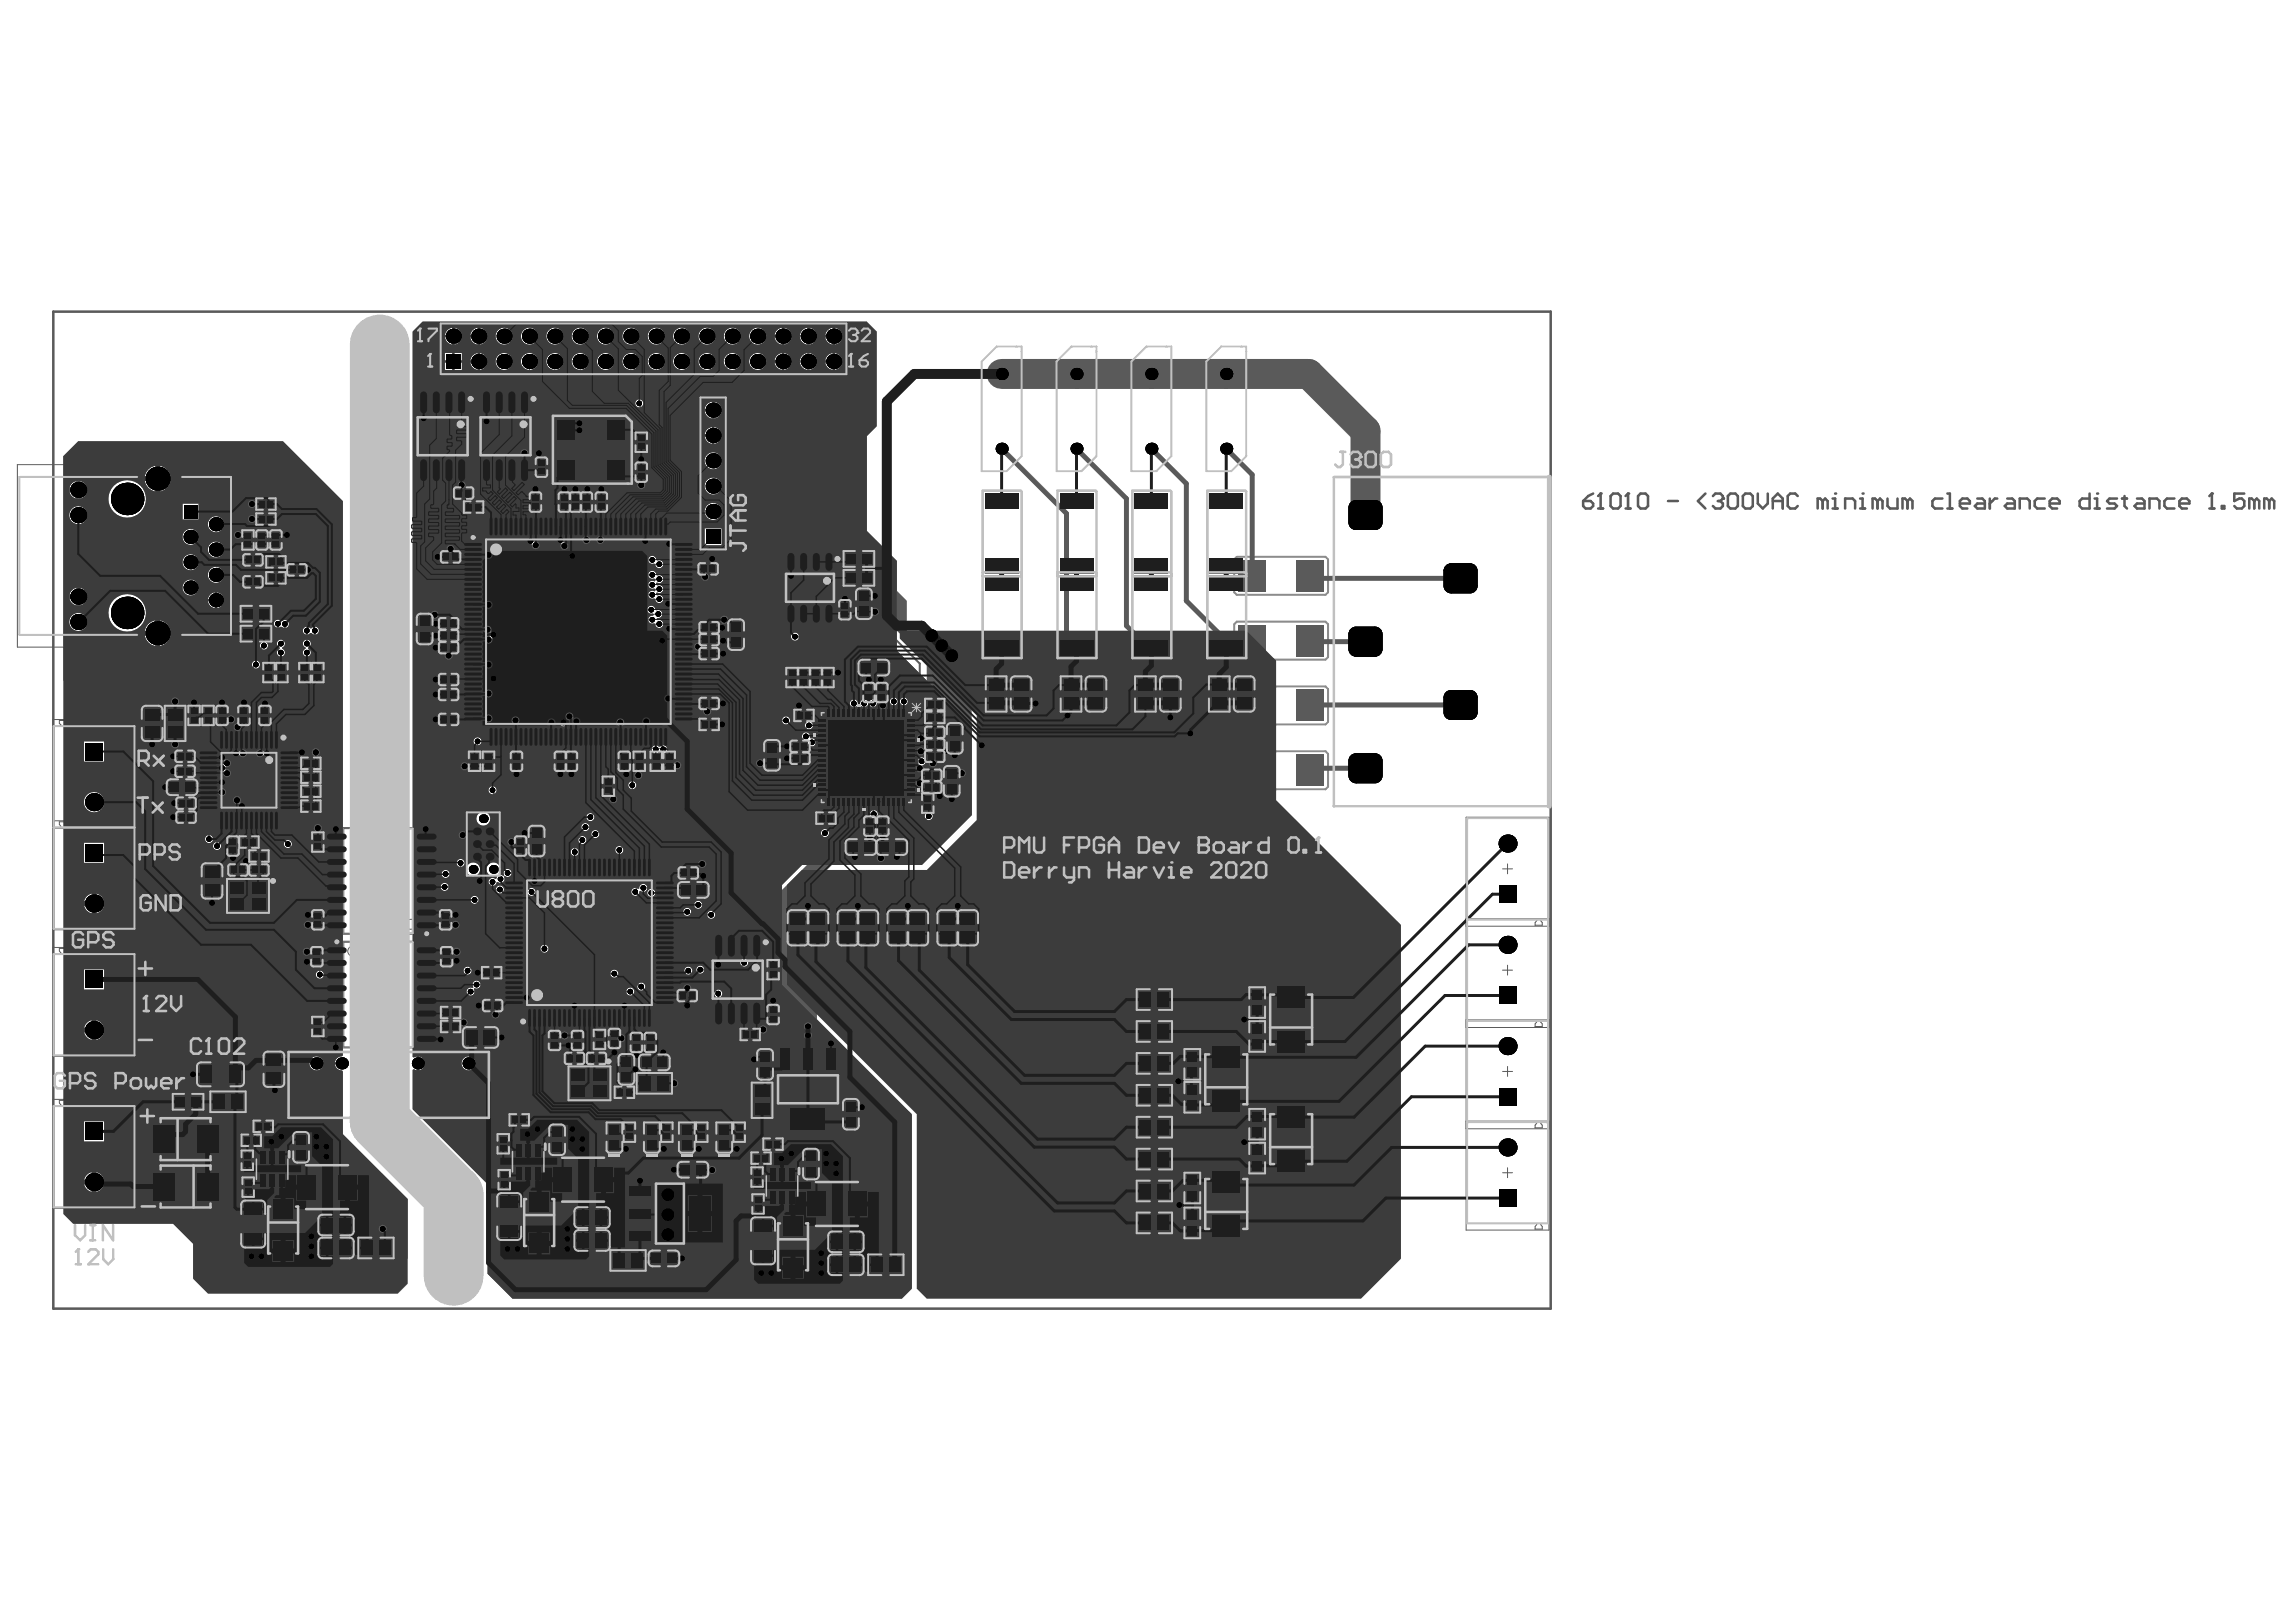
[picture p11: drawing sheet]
<svg xmlns="http://www.w3.org/2000/svg" width="297mm" height="210mm" viewBox="0 0 297 210" stroke-linecap="round" stroke-linejoin="round" font-family="sans-serif">
<path d="M105.6 91.5h13v13.1h-13z" fill="#5a5a5a"/>
<g fill="none" stroke="#5a5a5a" stroke-width=".13">
<path d="M53.8 53h6.9v6.9h-6.9zM61.9 53h7v6.9h-7zM2.2 60.1h27.9v23.6h-27.9zM2.5 61.7h27.4v20.5h-27.4zM15.5 71.9h1.3M16.2 71.3v1.3M59.7 66.7h30.2v30.1h-30.2zM61.9 68.8h25.8v25.8h-25.8zM101.5 73.5h6.5v5.1h-6.5zM6.8 93.1h10.7v27.2h-10.7zM6.9 94h10.5v26.2h-10.5zM7.9 94v-.2l-.2-.2v-.4h.9v.4l-.2 .2v.2"/>
<path d="M12.2 99.9v1.3M27.7 96.5h9v9h-9zM74.2 81.7h1.3M74.8 81.1v1.3M118 91l1.1 1.1M118 91.6h1.1M118.6 91v1.1M119.1 91l-1.1 1.1M6.8 106.2h10.7M6.8 107.2h10.7M6.9 107.1h10.5M7.9 107.1v-.2l-.2-.2v-.3h.9v.3l-.2 .2v.2"/>
<path d="M11.5 113.6h1.3M11.5 100.5h1.3M12.2 113v1.3M42.2 107.1h14.4v13.8h-14.4zM44.5 107.2h9.8v13.6h-9.8zM48.7 114h1.3M49.4 113.4v1.2M67.2 113h18.1v18h-18.1zM189.7 105.8h10.7v53.4h-10.7zM189.7 119.9h10.7M189.7 118.9h10.7M189.8 105.9h10.5v52.4h-10.5z"/>
<path d="M189.8 119h10.5M194.4 112.4h1.3M195 111.8v1.3M198.6 119.7h.1M198.8 119v.2l-.2 .2v.3M199.3 119v.2l.2 .2v.3h-.9M6.8 122.6h10.7v14.1h-10.7zM6.9 123.5h10.5v13.1h-10.5zM7.9 123.5v-.2l-.2-.2v-.4h.9v.4l-.2 .2v.2M11.5 130h1.3M12.2 129.4v1.3M42.2 121.8h14.4v13.8h-14.4z"/>
<path d="M44.5 121.9h9.8v13.6h-9.8zM48.7 128.7h1.3M49.4 128.1v1.3M92 123.3h6.9v7h-6.9zM100.2 138.6h8.7v4.8h-8.7zM156.2 136.7h4.9v5.9h-4.9zM164.6 129h4.9v5.9h-4.9zM189.7 133h10.7M189.7 132h10.7M189.8 132.1h10.5M194.4 138.7h1.3M194.4 125.5h1.3"/>
<path d="M195 124.9v1.3M195 138v1.3M198.8 132.1v.2l-.2 .2v.3h.9v-.3l-.2-.2v-.2M6.8 142.3h10.7v14.1h-10.7zM6.9 143.1h10.5v13.1h-10.5zM7.9 143.1v-.1l-.2-.3v-.3h.9v.3l-.2 .3v.1M11.5 149.7h1.3M12.2 149v1.3M21.1 145h5.9v4.9h-5.9zM21.1 151.1h5.9v4.9h-5.9zM34.9 156.4h3.4v5.6h-3.4zM68.1 155.4h3.3v5.6h-3.3z"/>
<path d="M78.3 147.1l.4 .4M78.4 146.8l.4 .4M79 147h1l-.5 .5zM79 147.5h1M79.5 146.7v1.1M83.1 147.1l.4 .4M83.3 146.8l.4 .4M83.8 147h1l-.5 .5zM83.8 147.5h1M84.3 152.7h4.8v8.7h-4.8zM84.3 146.7v1.1M87.7 147.1l.4 .4"/>
<path d="M87.8 146.8l.4 .4M88.3 147h1.1l-.5 .5zM88.3 147.5h1.1M88.9 146.7v1.1M92.5 147.1l.4 .4M92.6 146.8l.4 .4M93.2 147h1l-.5 .5zM93.2 147.5h1M93.7 146.7v1.1M100.9 158.6h3.4v5.5h-3.4zM156.2 152.9h4.9v5.9h-4.9zM164.6 144.5h4.9v5.9h-4.9z"/>
<path d="M189.7 146.1h10.7M189.7 145.1h10.7M189.8 145.2h10.5M194.4 151.8h1.3M195 151.1v1.3M198.6 159.1h.1M198.6 145.9h.1M198.8 145.2v.2l-.2 .2v.3M198.8 158.3v.2l-.2 .2v.4M199.3 158.3v.2l.2 .2v.4h-.9M199.3 145.2v.2l.2 .2v.3h-.9"/>
<circle cx="59.6" cy="54.1" r=".65"/>
<circle cx="67.7" cy="54.1" r=".65"/>
<circle cx="63.1" cy="70" r=".65"/>
<circle cx="106.9" cy="74.7" r=".65"/>
<circle cx="35.6" cy="97.6" r=".65"/>
<circle cx="53.1" cy="119.6" r=".65"/>
<circle cx="45.6" cy="123.1" r=".65"/>
<circle cx="68.4" cy="129.9" r=".65"/>
<circle cx="97.7" cy="124.5" r=".65"/>
</g>
<g fill="none" stroke="#5a5a5a" stroke-width=".26">
<path d="M158 134.3h1.3M158.6 133.6v1.3M166.4 136.7h1.3M166.4 126.5h1.3M167 125.9v1.3M17.9 153.5h1.3M18.6 152.9v1.3M19.2 146.8v1.3M28.8 152.9v1.3M28.8 147.4h1.3M29.4 146.8v1.3M36 154.7h1.3"/>
<path d="M69.1 153.7h1.3M78.8 150.1h1.3M78.8 144.3h1.3M79.5 143.6v1.3M83.7 150.1h1.3M83.7 144.3h1.3M84.3 143.6v1.3M88.2 150.1h1.3M88.2 144.3h1.3M88.9 143.6v1.3M93 150.1h1.3M93 144.3h1.3"/>
<path d="M93.7 143.6v1.3M101.9 156.8h1.3M158 150.4h1.3M158 144.5h1.3M158.6 149.7v1.3M166.4 152.2h1.3M166.4 142h1.3M167 141.4v1.2M36 164.2h1.3M36.6 163.6v1.3M69.1 163.2h1.3M69.8 162.6v1.3"/>
<path d="M101.9 166.4h1.3M102.6 165.7v1.3M158 160.6h1.3"/>
</g>
<path d="M105.6 91.5h13v13.1h-13z" fill="none" stroke="#5a5a5a" stroke-width=".2"/>
<path d="M6.9 40.3h193.7v129.1h-193.7zM204.8 64.8h1l.3 .4v.3l-.3 .3h-.7l-.3-.3zM206.1 63.9l-.6 .3-.7 .6M206.8 65.8h.6M207.1 63.9v1.9" fill="none" stroke="#5a5a5a" stroke-width=".33"/>
<circle cx="207.1" cy="63.9" r=".16" fill="#5a5a5a"/>
<path d="M207.1 63.9l-.3 .3M208.4 64.2l.3-.3h.6l.4 .3v1.3l-.4 .3h-.6l-.3-.3zM210.3 65.8h.6M210.6 63.9v1.9" fill="none" stroke="#5a5a5a" stroke-width=".33"/>
<circle cx="210.6" cy="63.9" r=".16" fill="#5a5a5a"/>
<path d="M210.6 63.9l-.3 .3M211.9 64.2l.3-.3h.7l.3 .3v1.3l-.3 .3h-.7l-.3-.3zM215.8 64.8h1.3M220.6 63.9l-.9 .9 .9 1M221.6 64.2l.3-.3h.7l.3 .3v.3" fill="none" stroke="#5a5a5a" stroke-width=".33"/>
<circle cx="222.9" cy="64.5" r=".16" fill="#5a5a5a"/>
<g fill="none" stroke="#5a5a5a" stroke-width=".33">
<path d="M222.2 64.8h.4M222.6 64.8l.3 .4v.3l-.3 .3h-.7l-.3-.3M222.9 64.5l-.3 .3M223.5 64.2l.4-.3h.6l.3 .3v1.3l-.3 .3h-.6l-.4-.3zM225.5 64.2l.3-.3h.6l.4 .3v1.3l-.4 .3h-.6l-.3-.3zM227.4 63.9v1.3l.7 .6 .6-.6v-1.3M229.3 64.8h1.3M229.3 65.8v-1.3l.7-.6 .6 .6v1.3M232.6 64.2l-.3-.3h-.7l-.3 .3v1.3l.3 .3h.7l.3-.3M235.8 64.8l-.3-.3h-.3v1.3M235.8 64.8v1M235.8 64.8l.3-.3 .3 .3v1"/>
<path d="M237.1 65.8h.6M237.1 64.5h.3v1.3"/>
</g>
<circle cx="237.4" cy="63.9" r=".16" fill="#5a5a5a"/>
<path d="M238.7 65.8v-1.3h1l.3 .3v1M240.6 64.5h.4v1.3M240.6 65.8h.7" fill="none" stroke="#5a5a5a" stroke-width=".33"/>
<circle cx="241" cy="63.9" r=".16" fill="#5a5a5a"/>
<g fill="none" stroke="#5a5a5a" stroke-width=".33">
<path d="M242.9 64.8l-.3-.3h-.3v1.3M242.9 64.8v1M242.9 64.8l.3-.3 .3 .3v1M244.2 64.5v1l.3 .3h1v-1.3M246.8 64.8l-.3-.3h-.4v1.3M246.8 64.8v1M246.8 64.8l.3-.3 .3 .3v1M251.3 64.5h-1l-.3 .3v.7l.3 .3h1M251.9 65.8h.7M251.9 63.9h.4v1.9M253.6 65.2h1.2v-.4l-.3-.3h-.6l-.3 .3v.7l.3 .3h.6M255.8 64.5h.7l.3 .3v1h-1l-.3-.3 .3-.3h1"/>
<path d="M257.4 64.5v1.3M258.4 64.5h-.3l-.7 .7M259.7 64.5h.6l.4 .3v1h-1l-.3-.3 .3-.3h1M261.3 65.8v-1.3h1l.3 .3v1M264.5 64.5h-.9l-.4 .3v.7l.4 .3h.9M265.2 65.2h1.3v-.4l-.4-.3h-.6l-.3 .3v.7l.3 .3h.6M270.3 63.9v1.9h-.9l-.4-.3v-.7l.4-.3h.9M271 64.5h.3v1.3M271 65.8h.6"/>
</g>
<circle cx="271.3" cy="63.9" r=".16" fill="#5a5a5a"/>
<path d="M273.9 64.5h-1l-.3 .3 .3 .4h.7l.3 .3-.3 .3h-1M274.5 64.5h.7M274.9 64.2v1.3l.3 .3M276.5 64.5h.6l.3 .3v1h-.9l-.4-.3 .4-.3h.9M278.1 65.8v-1.3h1l.3 .3v1M281.3 64.5h-1l-.3 .3v.7l.3 .3h1M282 65.2h1.2v-.4l-.3-.3h-.6l-.3 .3v.7l.3 .3h.6M285.8 65.8h.7M286.2 63.9v1.9" fill="none" stroke="#5a5a5a" stroke-width=".33"/>
<circle cx="286.2" cy="63.9" r=".16" fill="#5a5a5a"/>
<path d="M286.2 63.9l-.4 .3M287.4 65.5h.4v.3h-.4zM290.3 63.9h-1.2v.9l.6-.3h.3l.3 .3v.7l-.3 .3h-.6l-.3-.3M291.6 64.8l-.3-.3h-.3v1.3M291.6 64.8v1M291.6 64.8l.4-.3 .3 .3v1M293.6 64.8l-.3-.3h-.4v1.3M293.6 64.8v1M293.6 64.8l.3-.3 .3 .3v1" fill="none" stroke="#5a5a5a" stroke-width=".33"/>
<path d="M159.7 72.4l.3-.3h11.5l.3 .3v4.3l-.3 .3h-11.5l-.3-.3zM159.7 97.5l.3-.3h11.5l.3 .3v4.3l-.3 .3h-11.5l-.3-.3zM159.7 89.2l.3-.4h11.5l.3 .4v4.2l-.3 .4h-11.5l-.3-.4zM159.7 80.8l.3-.4h11.5l.3 .4v4.2l-.3 .4h-11.5l-.3-.4z" fill="none" stroke="#8c8c8c" stroke-width=".26"/>
<path d="M106.3 76.5l.7-.7h8.4l1.9 1.9v3.9l8.4 8.4v15.5l-6.4 6.4h-11.7l-5.8 5.8v8.4l3.9 3.9v4.5h-2.6v-4.5l-5.2-5.2v-6.4l11-11h11l1.9-1.9v-1.3l-.5-.5 .1-.2a.53 .53 0 0 0 .7-.5 .53 .53 0 0 0-.7-.5 .53 .53 0 0 0-.2 .9l-.1 .2h-3.8l-3.9-3.9v-11.3l.2-.1a.52 .52 0 0 0 .8 0 .52 .52 0 0 0-.2-.8v-.2l1.2-1.2h1.9l.7 .7v3.8l-.4 .4h-.2a.53 .53 0 0 0-.4-.8 .53 .53 0 0 0-.6 .7 .53 .53 0 0 0 .8 .3l.1 .1v6.4l1.3 1.3a.53 .53 0 0 0 .3 .9 .53 .53 0 0 0 .6-.7l.1-.2h.3v-1l-.1-.1h-.9l-.6-.5v-5.7l1.3-1.3h.3v-4.9l-3.9-3.9h-8.4l-1.3-1.3zM112.7 77.1a.53 .53 0 0 0 1 0 .53 .53 0 0 0-1 0zM108.8 77.5a.53 .53 0 0 0 1 0 .53 .53 0 0 0-1 0zM115.1 90.8a.55 .55 0 0 0 1.1 0 .55 .55 0 0 0-1.1 0zM115.4 94.1a.53 .53 0 0 0 1 0 .53 .53 0 0 0-1 0zM115.4 96.7a.53 .53 0 0 0 1 0 .53 .53 0 0 0-1 0zM121.8 97.2a.55 .55 0 0 0 1.1 0 .55 .55 0 0 0-1.1 0zM123 97.7a.53 .53 0 0 0 1 0 .53 .53 0 0 0-1 0zM115.4 99.3a.53 .53 0 0 0 1 0 .53 .53 0 0 0-1 0zM122.6 103.4a.55 .55 0 0 0 1.1 0 .55 .55 0 0 0-1.1 0zM112 108.5a.55 .55 0 0 0 1.1 0 .55 .55 0 0 0-1.1 0zM113.7 108.5a.53 .53 0 0 0 1 0 .53 .53 0 0 0-1 0zM115.5 110.9a.55 .55 0 0 0 1.1 0 .55 .55 0 0 0-1.1 0zM110.1 110.9a.53 .53 0 0 0 1 0 .53 .53 0 0 0-1 0z" fill="#5a5a5a"/>
<path d="M33.1 86l-2.6 2.6v4.8l-2.4 2.4v13.7M34.1 83.6l-4.1 4.1v4.4l-3 2.9v13.6M36 80.7v1l-.4 .4v1.6l.7 .8M36.9 80.8v2l-.6 .5M39.7 81.6v1.7M40.7 81.6v1.8l-1 1.1M102.9 82.4h12.6l3.5 3.5v4.1l-1 1v6.6l1 1M119 98.6h.1M119.3 98.5l-.3 .1M28.1 109.5h.1M89 125.6l2.6 2.6h.9l.4 .4M90.6 125.5h4.9" fill="none" stroke="#5a5a5a" stroke-width=".26"/>
<g fill="none" stroke="#5a5a5a" stroke-width=".19">
<path d="M61.8 95.9v3.3l5.7 5.6h4l3.8 3.9M84.8 97v5.5l-2.4 2.3h-3.8l-2.2 2.2h-.7M85.8 97v5.8l-2.8 2.8h-3.5l-2.3 2.3h-.2M101.7 93.2h-4.8l-16.8 16.8M104.3 95.3l-1.9 1.9h-.8l-.7 .7v1.5l-15.5 15.5h-2.2M104.7 93.9l-1.6 1.6h-1.3l-2 2v2.1l-14.6 14.5h-2.4l-.5 .5v.7l-.1 .1M105 96.1l-19.5 19.4h-1.2M112.9 91l.1 14.3 1.2 1.2h5.1l.9-.9M37.2 109.2l4.2 4.2v12.7M57.7 113.1h1.1l2.1 2.1 3.8-.1M59.6 111.7v1.5l1.5 1.6h2l.6-.7M61.4 116.5l5 5h4.9l4.6 4.5h3.6"/>
<path d="M63.7 102.3v.2l3.1 3.1h3.9l3.7 3.7v1M64.8 113.7l.1 .1v.6l.6 .6v.4l-.4 .4h-4.9l-1-1h-1.7M65.7 113h.6l2.5 2.4M81.8 101.6v.9l-1.7 1.7h-2.2l-1.5 1.5M88.9 118h.1l.4 .4h2.6M106.7 107.8h.1M106.7 107.8l-9.3 9.3h-7.1M60.9 128.3h20.6M61.7 127.4h20.9l.2 .3h.2M70.4 122.8l-1.6 1.7h-7.1l-1.2 1.1M96.3 124.6v.1l-.8 .8"/>
</g>
<g fill="none" stroke="#5a5a5a" stroke-width=".13">
<path d="M65.2 46.8v.4l5.1 5.1v16.7l11.8 11.8 3.2-.1M68.5 46.8v2.7l2.5 2.4v16.4l.9 1h.8l.4 .3v.3l.5 .5v.2l9.6 9.6h1.2M69.2 51.2h.1M71.8 46.8v1.8l.6 .6v2.4l-.4 .3v16.8l.4 .3h.5l.4 .5v.3l.6 .5v.2l8.9 9h2.4M75.1 46.8v1.9l-2 2v11.8l.5 .6v6.6l9.2 9.2h1.5M78.3 46.8l-3.5 3.5v3.8l-.4 .4v1.4l.6 .7v12.8l.2 .2v.4l7.5 7.5h2.6M81.6 46.8v1.6l-.4 .4h-2.3l-3.1 3.1v10.6l-.4 .4v.8l1 1v5.9l6.4 6.4h1.6M82.7 52.2l.1 .1v6.4l-.4 .5v3.8l.4 .5v9h1.6M82.8 52.6h.1M84.9 46.8v2l-.5 .6h-5.1l-2.3 2.3v18.7l5.8 5.8h2.5M88.2 46.8l-.3 .3v1.7l-.9 .9h-6.8l-2.2 2.2v10.8l.4 .4v8.1l4.4 4.5h1.6M91.5 46.8l-3.5 3.5h-7.2l-1.6 1.6v19.4l3.6 3.6h2.5"/>
<path d="M94.7 46.8l-3.8 3.9h-9.4l-1.3 1.2v19.8l2.6 2.7h1.6M98 46.8l-4.2 4.2h-11.1l-.9 .9v20.1l1 1h2.5"/>
</g>
<path d="M129.6 58.1l8.4 8.4v19.6l13.5 13.6h10.5M139.3 58.1l6.4 6.4v16.5l10.4 10.3h5.9M149 58.1l4.5 4.5v15.1l5.1 5.2h3.4M158.6 58.1l3.4 3.3v13.1M169.5 74.5l.3 .3h19.2M169.5 82.9l.1 .1h7.1M176.7 99.4h-7l-.2 .3M189 91.2l-19.5 .1" fill="none" stroke="#5a5a5a" stroke-width=".65"/>
<path d="M129.6 48.4h39.7l7.4 7.3v11" fill="none" stroke="#5a5a5a" stroke-width="3.9"/>
<g fill="#000">
<path d="M174.5 65.7h.9zM174.7 65l.4-.2 .3-.1v1h-.9v-.4z"/>
<path d="M175.4 67.6v1zM174.5 67.6h.9v1a.97 .97 0 0 1-.9-1z"/>
<path d="M177.9 67.6h1zM177.9 67.6h1a.97 .97 0 0 1-1 1z"/>
<path d="M177.9 64.7v1zM177.9 64.7a.97 .97 0 0 1 1 1h-1z"/>
<path d="M186.8 73.9h.9zM187 73.2l.4-.2 .3-.1v1h-.9v-.4z"/>
<path d="M187.7 75.8v1zM186.8 75.8h.9v1a.97 .97 0 0 1-.9-1z"/>
<path d="M190.2 75.8h1zM190.2 75.8h1a.97 .97 0 0 1-1 1z"/>
<path d="M190.2 72.9v1zM190.2 72.9a.97 .97 0 0 1 1 1h-1z"/>
<path d="M174.5 98.5h.9zM174.7 97.8l.4-.2 .3-.1v1h-.9v-.4z"/>
<path d="M174.5 82.1h.9zM174.7 81.4l.4-.2 .3-.1v1h-.9v-.4z"/>
<path d="M175.4 84v1zM174.5 84h.9v1a.97 .97 0 0 1-.9-1z"/>
<path d="M177.9 97.5v1zM177.9 97.5a.97 .97 0 0 1 1 1h-1z"/>
<path d="M177.9 84h1zM177.9 84h1a.97 .97 0 0 1-1 1z"/>
<path d="M177.9 81.1v1zM177.9 81.1a.97 .97 0 0 1 1 1h-1z"/>
<path d="M186.8 90.3h.9zM187 89.6l.4-.2 .3-.1v1h-.9v-.4z"/>
<path d="M187.7 92.2v1zM186.8 92.2h.9v1a.97 .97 0 0 1-.9-1z"/>
<path d="M190.2 92.2h1zM190.2 92.2h1a.97 .97 0 0 1-1 1z"/>
<path d="M190.2 89.3v1zM190.2 89.3a.97 .97 0 0 1 1 1h-1z"/>
<path d="M175.4 100.4v1zM174.5 100.4h.9v1a.97 .97 0 0 1-.9-1z"/>
<path d="M177.9 100.4h1zM177.9 100.4h1a.97 .97 0 0 1-1 1z"/>
<circle cx="54.8" cy="54.1" r=".36"/>
<circle cx="58.7" cy="43.5" r=".97"/>
<circle cx="61.9" cy="43.5" r=".97"/>
<circle cx="61.9" cy="46.8" r=".97"/>
<circle cx="62.9" cy="54.5" r=".36"/>
<circle cx="65.2" cy="46.8" r=".97"/>
<circle cx="65.2" cy="43.5" r=".97"/>
<circle cx="67.9" cy="58.7" r=".36"/>
<circle cx="68.5" cy="43.5" r=".97"/>
<circle cx="68.5" cy="46.8" r=".97"/>
<circle cx="69.7" cy="58.7" r=".36"/>
<circle cx="71.8" cy="46.8" r=".97"/>
<circle cx="71.8" cy="43.5" r=".97"/>
<circle cx="75" cy="55.7" r=".36"/>
<circle cx="75" cy="54.8" r=".36"/>
<circle cx="75.1" cy="46.8" r=".97"/>
<circle cx="75.1" cy="43.5" r=".97"/>
<circle cx="78.3" cy="46.8" r=".97"/>
<circle cx="78.3" cy="43.5" r=".97"/>
<circle cx="81.6" cy="43.5" r=".97"/>
<circle cx="81.6" cy="46.8" r=".97"/>
<circle cx="82.7" cy="52.2" r=".36"/>
<circle cx="83" cy="59.4" r=".36"/>
<circle cx="84.9" cy="46.8" r=".97"/>
<circle cx="84.9" cy="43.5" r=".97"/>
<circle cx="88.2" cy="43.5" r=".97"/>
<circle cx="88.2" cy="46.8" r=".97"/>
<circle cx="91.5" cy="43.5" r=".97"/>
<circle cx="91.5" cy="46.8" r=".97"/>
<circle cx="92.3" cy="59.6" r=".97"/>
<circle cx="92.3" cy="53.1" r=".97"/>
<circle cx="92.3" cy="56.4" r=".97"/>
<circle cx="94.7" cy="46.8" r=".97"/>
<circle cx="94.7" cy="43.5" r=".97"/>
<circle cx="98" cy="46.8" r=".97"/>
<circle cx="98" cy="43.5" r=".97"/>
<circle cx="101.3" cy="43.5" r=".97"/>
<circle cx="101.3" cy="46.8" r=".97"/>
<circle cx="104.6" cy="46.8" r=".97"/>
<circle cx="104.6" cy="43.5" r=".97"/>
<circle cx="107.9" cy="46.8" r=".97"/>
<circle cx="107.9" cy="43.5" r=".97"/>
<circle cx="129.6" cy="48.4" r=".77"/>
<circle cx="129.6" cy="58.1" r=".77"/>
<circle cx="139.3" cy="58.1" r=".77"/>
<circle cx="139.3" cy="48.4" r=".77"/>
<circle cx="149" cy="58.1" r=".77"/>
<circle cx="149" cy="48.4" r=".77"/>
<circle cx="158.6" cy="48.4" r=".77"/>
<circle cx="158.6" cy="58.1" r=".77"/>
<circle cx="10.1" cy="77.2" r="1.03"/>
<circle cx="10.1" cy="66.7" r="1.03"/>
<circle cx="10.1" cy="63.4" r="1.03"/>
<circle cx="16.5" cy="64.6" r="2.1"/>
<circle cx="16.5" cy="79.3" r="2.1"/>
<circle cx="20.4" cy="61.9" r="1.55"/>
<circle cx="24.7" cy="69.5" r=".9"/>
<circle cx="24.7" cy="76" r=".9"/>
<circle cx="24.7" cy="72.8" r=".9"/>
<circle cx="27.9" cy="74.4" r=".9"/>
<circle cx="27.9" cy="71.1" r=".9"/>
<circle cx="27.9" cy="67.8" r=".9"/>
<circle cx="27.9" cy="77.7" r=".9"/>
<circle cx="30.8" cy="69.2" r=".36"/>
<circle cx="32.6" cy="67.2" r=".36"/>
<circle cx="32.6" cy="65.2" r=".36"/>
<circle cx="37.1" cy="69.2" r=".36"/>
<circle cx="39.8" cy="73.7" r=".36"/>
<circle cx="56.2" cy="79.6" r=".36"/>
<circle cx="56.6" cy="72.1" r=".36"/>
<circle cx="58.3" cy="71" r=".36"/>
<circle cx="59.7" cy="62.8" r=".36"/>
<circle cx="60.5" cy="64.7" r=".36"/>
<circle cx="63.2" cy="71.8" r=".36"/>
<circle cx="63.2" cy="78.3" r=".36"/>
<circle cx="68.6" cy="70" r=".36"/>
<circle cx="69.3" cy="63.3" r=".36"/>
<circle cx="69.3" cy="70.6" r=".36"/>
<circle cx="72.5" cy="69.9" r=".36"/>
<circle cx="73" cy="70.7" r=".36"/>
<circle cx="73" cy="63.3" r=".36"/>
<circle cx="74.1" cy="71.9" r=".36"/>
<circle cx="74.4" cy="63.3" r=".36"/>
<circle cx="75.9" cy="69.9" r=".36"/>
<circle cx="76" cy="63.3" r=".36"/>
<circle cx="77.7" cy="69.9" r=".36"/>
<circle cx="77.8" cy="63.3" r=".36"/>
<circle cx="83" cy="62.8" r=".36"/>
<circle cx="83.5" cy="70" r=".36"/>
<circle cx="84.3" cy="78.9" r=".36"/>
<circle cx="84.4" cy="77" r=".36"/>
<circle cx="84.4" cy="74.4" r=".36"/>
<circle cx="84.4" cy="75.7" r=".36"/>
<circle cx="84.4" cy="72.5" r=".36"/>
<circle cx="85.2" cy="79.5" r=".36"/>
<circle cx="85.3" cy="74.9" r=".36"/>
<circle cx="85.3" cy="73" r=".36"/>
<circle cx="85.3" cy="77.5" r=".36"/>
<circle cx="85.3" cy="76.2" r=".36"/>
<circle cx="86.5" cy="78.1" r=".36"/>
<circle cx="86.6" cy="70.4" r=".36"/>
<circle cx="91.2" cy="74.6" r=".36"/>
<circle cx="92.1" cy="72.3" r=".36"/>
<circle cx="92.3" cy="66.2" r=".97"/>
<circle cx="92.3" cy="62.9" r=".97"/>
<circle cx="102.3" cy="74.5" r=".36"/>
<circle cx="109.3" cy="77.5" r=".36"/>
<circle cx="113.2" cy="79.2" r=".36"/>
<circle cx="113.2" cy="77.1" r=".36"/>
<circle cx="10.1" cy="80.5" r="1.03"/>
<circle cx="19.7" cy="96.3" r=".36"/>
<circle cx="20.4" cy="81.9" r="1.55"/>
<circle cx="22.4" cy="99.8" r=".36"/>
<circle cx="22.4" cy="97.9" r=".36"/>
<circle cx="22.7" cy="90.8" r=".36"/>
<circle cx="22.7" cy="96.3" r=".36"/>
<circle cx="25.1" cy="90.9" r=".36"/>
<circle cx="28.7" cy="99.4" r=".36"/>
<circle cx="28.7" cy="90.9" r=".36"/>
<circle cx="28.7" cy="98" r=".36"/>
<circle cx="29.4" cy="98.8" r=".36"/>
<circle cx="29.9" cy="93.1" r=".36"/>
<circle cx="30.5" cy="97.5" r=".36"/>
<circle cx="30.7" cy="94.1" r=".36"/>
<circle cx="31.4" cy="97.5" r=".36"/>
<circle cx="31.6" cy="90.9" r=".36"/>
<circle cx="33.1" cy="86" r=".36"/>
<circle cx="33.6" cy="97.5" r=".36"/>
<circle cx="34.1" cy="83.6" r=".36"/>
<circle cx="34.3" cy="91" r=".36"/>
<circle cx="34.5" cy="97.5" r=".36"/>
<circle cx="36" cy="80.7" r=".36"/>
<circle cx="36.3" cy="84.5" r=".36"/>
<circle cx="36.3" cy="83.3" r=".36"/>
<circle cx="36.9" cy="80.8" r=".36"/>
<circle cx="39.1" cy="97.4" r=".36"/>
<circle cx="39.7" cy="84.5" r=".36"/>
<circle cx="39.7" cy="81.6" r=".36"/>
<circle cx="39.7" cy="83.3" r=".36"/>
<circle cx="40.7" cy="81.6" r=".36"/>
<circle cx="40.9" cy="97.4" r=".36"/>
<circle cx="56.4" cy="83.8" r=".36"/>
<circle cx="56.4" cy="89.9" r=".36"/>
<circle cx="56.4" cy="93.1" r=".36"/>
<circle cx="56.4" cy="87.9" r=".36"/>
<circle cx="56.4" cy="80.7" r=".36"/>
<circle cx="56.4" cy="82.3" r=".36"/>
<circle cx="58" cy="84.8" r=".36"/>
<circle cx="60.1" cy="99.2" r=".36"/>
<circle cx="61.8" cy="95.9" r=".36"/>
<circle cx="63.1" cy="81.5" r=".36"/>
<circle cx="63.2" cy="93" r=".36"/>
<circle cx="63.2" cy="86" r=".36"/>
<circle cx="63.2" cy="89.7" r=".36"/>
<circle cx="63.2" cy="82.8" r=".36"/>
<circle cx="63.8" cy="82.1" r=".36"/>
<circle cx="63.8" cy="87.8" r=".36"/>
<circle cx="66.7" cy="93.2" r=".36"/>
<circle cx="71.3" cy="93.5" r=".36"/>
<circle cx="72.9" cy="93.5" r=".36"/>
<circle cx="73.7" cy="92.7" r=".36"/>
<circle cx="74.6" cy="93.4" r=".36"/>
<circle cx="80.3" cy="93.5" r=".36"/>
<circle cx="83.6" cy="93.4" r=".36"/>
<circle cx="84.4" cy="80.2" r=".36"/>
<circle cx="84.8" cy="97" r=".36"/>
<circle cx="85.3" cy="80.7" r=".36"/>
<circle cx="85.7" cy="82.9" r=".36"/>
<circle cx="85.8" cy="97" r=".36"/>
<circle cx="86.5" cy="90.4" r=".36"/>
<circle cx="86.6" cy="81.4" r=".36"/>
<circle cx="87.6" cy="99" r=".36"/>
<circle cx="90.3" cy="83.7" r=".36"/>
<circle cx="91.5" cy="92.1" r=".36"/>
<circle cx="93.4" cy="81.2" r=".36"/>
<circle cx="93.4" cy="93.7" r=".36"/>
<circle cx="93.5" cy="91" r=".36"/>
<circle cx="93.6" cy="82.9" r=".36"/>
<circle cx="93.6" cy="84.6" r=".36"/>
<circle cx="93.7" cy="80.2" r=".36"/>
<circle cx="98.3" cy="98.8" r=".36"/>
<circle cx="101.7" cy="93.2" r=".36"/>
<circle cx="101.8" cy="98.1" r=".36"/>
<circle cx="101.8" cy="96.6" r=".36"/>
<circle cx="102.9" cy="82.4" r=".36"/>
<circle cx="103.4" cy="91.3" r=".36"/>
<circle cx="104.3" cy="95.3" r=".36"/>
<circle cx="104.7" cy="93.9" r=".36"/>
<circle cx="105" cy="96.1" r=".36"/>
<circle cx="108.1" cy="94.1" r=".36"/>
<circle cx="108.1" cy="99.3" r=".36"/>
<circle cx="108.4" cy="87" r=".36"/>
<circle cx="110.5" cy="91" r=".36"/>
<circle cx="110.7" cy="94.1" r=".36"/>
<circle cx="111.8" cy="91" r=".36"/>
<circle cx="112.4" cy="87.9" r=".36"/>
<circle cx="112.9" cy="91" r=".36"/>
<circle cx="114" cy="87.9" r=".36"/>
<circle cx="114.2" cy="91.3" r=".36"/>
<circle cx="115.6" cy="90.8" r=".36"/>
<circle cx="115.9" cy="96.7" r=".36"/>
<circle cx="115.9" cy="94.1" r=".36"/>
<circle cx="115.9" cy="99.3" r=".36"/>
<circle cx="116.9" cy="90.8" r=".36"/>
<circle cx="119" cy="99.4" r=".36"/>
<circle cx="119.1" cy="95.6" r=".36"/>
<circle cx="119.1" cy="97.2" r=".36"/>
<circle cx="119.3" cy="98.5" r=".36"/>
<circle cx="120.5" cy="82.3" r=".82"/>
<circle cx="120.7" cy="98.8" r=".36"/>
<circle cx="121.8" cy="83.6" r=".82"/>
<circle cx="122.4" cy="97.2" r=".36"/>
<circle cx="123.1" cy="84.8" r=".82"/>
<circle cx="123.5" cy="97.7" r=".36"/>
<circle cx="127" cy="96.5" r=".36"/>
<circle cx="134" cy="91" r=".36"/>
<circle cx="138.1" cy="92.6" r=".36"/>
<circle cx="151.4" cy="92.8" r=".36"/>
<circle cx="154" cy="94.9" r=".36"/>
<circle cx="12.2" cy="103.8" r="1.16"/>
<circle cx="12.2" cy="116.9" r="1.16"/>
<circle cx="21.4" cy="101.9" r=".36"/>
<circle cx="22.4" cy="105.7" r=".36"/>
<circle cx="22.5" cy="103.9" r=".36"/>
<circle cx="27" cy="108.6" r=".36"/>
<circle cx="27.4" cy="116.8" r=".36"/>
<circle cx="28.1" cy="109.5" r=".36"/>
<circle cx="28.7" cy="102.5" r=".36"/>
<circle cx="28.7" cy="101.2" r=".36"/>
<circle cx="29.4" cy="100.1" r=".36"/>
<circle cx="30.1" cy="111" r=".36"/>
<circle cx="30.7" cy="103.6" r=".36"/>
<circle cx="31.3" cy="104.3" r=".36"/>
<circle cx="31.8" cy="111.4" r=".36"/>
<circle cx="37.2" cy="109.2" r=".36"/>
<circle cx="39.8" cy="118.4" r=".36"/>
<circle cx="39.8" cy="119.7" r=".36"/>
<circle cx="41.1" cy="107.2" r=".36"/>
<circle cx="43.4" cy="107.3" r=".36"/>
<circle cx="55.1" cy="107.3" r=".36"/>
<circle cx="57.5" cy="114.8" r=".36"/>
<circle cx="57.7" cy="113.1" r=".36"/>
<circle cx="58.9" cy="118.4" r=".36"/>
<circle cx="58.9" cy="119.7" r=".36"/>
<circle cx="59.6" cy="111.7" r=".36"/>
<circle cx="59.9" cy="108.1" r=".36"/>
<circle cx="61.2" cy="112.5" r=".56"/>
<circle cx="61.4" cy="116.5" r=".36"/>
<circle cx="62.1" cy="114" r=".36"/>
<circle cx="62.5" cy="106" r=".56"/>
<circle cx="63.7" cy="114.1" r=".36"/>
<circle cx="63.7" cy="102.3" r=".36"/>
<circle cx="63.8" cy="112.5" r=".56"/>
<circle cx="64.7" cy="115.1" r=".36"/>
<circle cx="64.8" cy="113.7" r=".36"/>
<circle cx="65.7" cy="113" r=".36"/>
<circle cx="66.2" cy="109" r=".36"/>
<circle cx="66.8" cy="100.2" r=".36"/>
<circle cx="67.9" cy="107.8" r=".36"/>
<circle cx="68.8" cy="115.4" r=".36"/>
<circle cx="69.2" cy="114" r=".36"/>
<circle cx="72.5" cy="100.2" r=".36"/>
<circle cx="73.9" cy="100.2" r=".36"/>
<circle cx="74.4" cy="110.3" r=".36"/>
<circle cx="75.3" cy="108.7" r=".36"/>
<circle cx="75.7" cy="107" r=".36"/>
<circle cx="76.4" cy="105.7" r=".36"/>
<circle cx="77" cy="107.9" r=".36"/>
<circle cx="79.3" cy="103.4" r=".36"/>
<circle cx="80.1" cy="110" r=".36"/>
<circle cx="81" cy="100.2" r=".36"/>
<circle cx="81.8" cy="101.6" r=".36"/>
<circle cx="82.2" cy="115.4" r=".36"/>
<circle cx="82.6" cy="100.3" r=".36"/>
<circle cx="83.2" cy="114.9" r=".36"/>
<circle cx="84.3" cy="115.5" r=".36"/>
<circle cx="88.9" cy="118" r=".36"/>
<circle cx="90.3" cy="117.1" r=".36"/>
<circle cx="90.8" cy="111.8" r=".36"/>
<circle cx="91" cy="113.4" r=".36"/>
<circle cx="92" cy="118.4" r=".36"/>
<circle cx="104.5" cy="117.2" r=".36"/>
<circle cx="106.7" cy="107.8" r=".36"/>
<circle cx="110.6" cy="110.9" r=".36"/>
<circle cx="110.7" cy="101.9" r=".36"/>
<circle cx="111" cy="117.2" r=".36"/>
<circle cx="112.5" cy="108.5" r=".36"/>
<circle cx="113.1" cy="105.4" r=".36"/>
<circle cx="114" cy="111" r=".36"/>
<circle cx="114.2" cy="108.5" r=".36"/>
<circle cx="116" cy="110.9" r=".36"/>
<circle cx="117.4" cy="117.2" r=".36"/>
<circle cx="119" cy="101.4" r=".36"/>
<circle cx="120.2" cy="105.6" r=".36"/>
<circle cx="121.6" cy="103" r=".36"/>
<circle cx="123.1" cy="103.4" r=".36"/>
<circle cx="123.9" cy="117.2" r=".36"/>
<circle cx="124.4" cy="100.1" r=".36"/>
<circle cx="195" cy="109.2" r="1.16"/>
<circle cx="12.2" cy="133.3" r="1.16"/>
<circle cx="25" cy="139" r=".36"/>
<circle cx="39.7" cy="124.5" r=".36"/>
<circle cx="39.7" cy="123.2" r=".36"/>
<circle cx="40.9" cy="137.6" r=".77"/>
<circle cx="41.4" cy="126.1" r=".36"/>
<circle cx="43.4" cy="135.5" r=".36"/>
<circle cx="44.2" cy="137.6" r=".77"/>
<circle cx="54.1" cy="137.6" r=".77"/>
<circle cx="57" cy="134.5" r=".36"/>
<circle cx="59.1" cy="123.2" r=".36"/>
<circle cx="59.1" cy="124.3" r=".36"/>
<circle cx="60" cy="132.3" r=".36"/>
<circle cx="60.5" cy="125.6" r=".36"/>
<circle cx="60.6" cy="137.6" r=".77"/>
<circle cx="60.9" cy="128.3" r=".36"/>
<circle cx="61.7" cy="127.4" r=".36"/>
<circle cx="61.8" cy="125.9" r=".36"/>
<circle cx="61.9" cy="130.1" r=".36"/>
<circle cx="64.1" cy="131.3" r=".36"/>
<circle cx="64.9" cy="134.3" r=".36"/>
<circle cx="68.1" cy="129.1" r=".36"/>
<circle cx="70.4" cy="122.8" r=".36"/>
<circle cx="73" cy="134" r=".36"/>
<circle cx="73.5" cy="135.3" r=".36"/>
<circle cx="74.3" cy="130.1" r=".36"/>
<circle cx="79.5" cy="126" r=".36"/>
<circle cx="79.5" cy="136.2" r=".36"/>
<circle cx="80.4" cy="134.4" r=".36"/>
<circle cx="80.8" cy="130.1" r=".36"/>
<circle cx="81.5" cy="128.3" r=".36"/>
<circle cx="82.2" cy="138.4" r=".36"/>
<circle cx="82.3" cy="136.6" r=".36"/>
<circle cx="83" cy="127.7" r=".36"/>
<circle cx="85.8" cy="136.2" r=".36"/>
<circle cx="88.9" cy="127.9" r=".36"/>
<circle cx="88.9" cy="130.1" r=".36"/>
<circle cx="89" cy="125.6" r=".36"/>
<circle cx="90.6" cy="125.5" r=".36"/>
<circle cx="92.9" cy="124.8" r=".36"/>
<circle cx="92.9" cy="128.6" r=".36"/>
<circle cx="96.3" cy="124.6" r=".36"/>
<circle cx="97.6" cy="137.1" r=".36"/>
<circle cx="98.7" cy="133.2" r=".36"/>
<circle cx="100" cy="129.5" r=".36"/>
<circle cx="104.5" cy="132.8" r=".36"/>
<circle cx="104.5" cy="134" r=".36"/>
<circle cx="107.5" cy="135" r=".36"/>
<circle cx="152.4" cy="139.9" r=".36"/>
<circle cx="161" cy="131.9" r=".36"/>
<circle cx="195" cy="135.4" r="1.16"/>
<circle cx="195" cy="122.3" r="1.16"/>
<circle cx="12.2" cy="153" r="1.16"/>
<circle cx="35.1" cy="147.7" r=".36"/>
<circle cx="35.6" cy="141.1" r=".36"/>
<circle cx="36.4" cy="147.1" r=".36"/>
<circle cx="40.3" cy="160" r=".36"/>
<circle cx="40.9" cy="147.1" r=".36"/>
<circle cx="40.9" cy="148.4" r=".36"/>
<circle cx="42.2" cy="148.4" r=".36"/>
<circle cx="42.2" cy="149.7" r=".36"/>
<circle cx="49.5" cy="159" r=".36"/>
<circle cx="68.2" cy="146.8" r=".36"/>
<circle cx="69.5" cy="146.1" r=".36"/>
<circle cx="73.4" cy="159" r=".36"/>
<circle cx="74.1" cy="146.1" r=".36"/>
<circle cx="74.1" cy="147.4" r=".36"/>
<circle cx="75.3" cy="147.4" r=".36"/>
<circle cx="75.3" cy="148.7" r=".36"/>
<circle cx="81" cy="148.7" r=".36"/>
<circle cx="82.8" cy="152.8" r=".36"/>
<circle cx="85.9" cy="148.7" r=".36"/>
<circle cx="86.4" cy="159.8" r=".82"/>
<circle cx="86.4" cy="157.2" r=".82"/>
<circle cx="86.4" cy="154.6" r=".82"/>
<circle cx="87.2" cy="151.4" r=".36"/>
<circle cx="87.2" cy="140.2" r=".36"/>
<circle cx="90.4" cy="148.7" r=".36"/>
<circle cx="92.1" cy="151.4" r=".36"/>
<circle cx="95.3" cy="148.7" r=".36"/>
<circle cx="101.1" cy="149.9" r=".36"/>
<circle cx="102.4" cy="149.3" r=".36"/>
<circle cx="106.9" cy="149.3" r=".36"/>
<circle cx="106.9" cy="150.6" r=".36"/>
<circle cx="108.2" cy="151.9" r=".36"/>
<circle cx="108.2" cy="150.6" r=".36"/>
<circle cx="111.5" cy="143.3" r=".36"/>
<circle cx="152.6" cy="155.9" r=".36"/>
<circle cx="161" cy="147.8" r=".36"/>
<circle cx="195" cy="148.5" r="1.16"/>
<circle cx="32.5" cy="162.6" r=".36"/>
<circle cx="33.8" cy="162.6" r=".36"/>
<circle cx="40.3" cy="161.3" r=".36"/>
<circle cx="40.3" cy="162.6" r=".36"/>
<circle cx="65.7" cy="161.6" r=".36"/>
<circle cx="66.9" cy="161.6" r=".36"/>
<circle cx="73.4" cy="161.6" r=".36"/>
<circle cx="73.4" cy="160.3" r=".36"/>
<circle cx="88.2" cy="162.9" r=".36"/>
<circle cx="98.5" cy="164.8" r=".36"/>
<circle cx="99.8" cy="164.8" r=".36"/>
<circle cx="106.2" cy="163.5" r=".36"/>
<circle cx="106.2" cy="162.2" r=".36"/>
<circle cx="106.2" cy="164.8" r=".36"/>
</g>
<g fill="#000">
<path d="M57.7 45.8h1.9v1.9h-1.9z" fill-rule="evenodd"/>
<path d="M23.8 65.3h1.8v1.8h-1.8z" fill-rule="evenodd"/>
<path d="M91.3 68.5h1.9v1.9h-1.9z" fill-rule="evenodd"/>
<path d="M174.5 65.7l.9-1h2.5l1 1v1.9l-1 1h-2.5l-.9-1z" fill-rule="evenodd"/>
<path d="M186.8 73.9l.9-1h2.5l1 1v1.9l-1 1h-2.5l-.9-1z" fill-rule="evenodd"/>
<path d="M11 96.1h2.3v2.3h-2.3z" fill-rule="evenodd"/>
<path d="M174.5 98.5l.9-1h2.5l1 1v1.9l-1 1h-2.5l-.9-1z" fill-rule="evenodd"/>
<path d="M174.5 82.1l.9-1h2.5l1 1v1.9l-1 1h-2.5l-.9-1z" fill-rule="evenodd"/>
<path d="M186.8 90.3l.9-1h2.5l1 1v1.9l-1 1h-2.5l-.9-1z" fill-rule="evenodd"/>
<path d="M11 109.2h2.3v2.3h-2.3z" fill-rule="evenodd"/>
<path d="M193.9 114.6h2.3v2.3h-2.3z" fill-rule="evenodd"/>
<path d="M11 125.6h2.3v2.3h-2.3z" fill-rule="evenodd"/>
<path d="M193.9 127.7h2.3v2.3h-2.3z" fill-rule="evenodd"/>
<path d="M11 145.3h2.3v2.3h-2.3z" fill-rule="evenodd"/>
<path d="M193.9 153.9h2.3v2.3h-2.3z" fill-rule="evenodd"/>
<path d="M193.9 140.8h2.3v2.3h-2.3z" fill-rule="evenodd"/>
</g>
<g fill="#5a5a5a">
<path d="M160.2 97.6h3.6v4.1h-3.6z" fill-rule="evenodd"/>
<path d="M160.2 89.3h3.6v4h-3.6z" fill-rule="evenodd"/>
<path d="M167.7 97.6h3.6v4.1h-3.6z" fill-rule="evenodd"/>
<path d="M167.7 89.3h3.6v4h-3.6z" fill-rule="evenodd"/>
<path d="M160.2 72.5h3.6v4.1h-3.6z" fill-rule="evenodd"/>
<path d="M160.2 80.9h3.6v4h-3.6z" fill-rule="evenodd"/>
<path d="M167.7 72.5h3.6v4.1h-3.6z" fill-rule="evenodd"/>
<path d="M167.7 80.9h3.6v4h-3.6z" fill-rule="evenodd"/>
</g>
<g fill="#5a5a5a">
<path d="M53.4 42.9l1.3-1.3h57.4v27.1l3.9 3.9v11.6l9.7 9.7v11.6l-6.4 6.4h-15.5l-2.6 2.6v12.9l16.8 16.8v22.6l-1.3 1.3h-50.4l-3.2-3.3v-11.6l-9.7-9.7v-5.1h.2a.91 .91 0 0 0 1.4-.8 .91 .91 0 0 0-1.4-.7l-.2-.1zM104.7 42.4v.9h1a1.06 1.06 0 0 0-1-.9zM103.8 42.7l-.3 .6h.9v-.9zM104.7 43.7v.9a1.06 1.06 0 0 0 1-.9zM103.5 43.7a1.06 1.06 0 0 0 .9 .9v-.9zM106.8 43.5a1.11 1.11 0 0 0 2.2 0 1.11 1.11 0 0 0-2.2 0zM100.2 43.5a1.11 1.11 0 0 0 2.2 0 1.11 1.11 0 0 0-2.2 0zM96.9 43.5a1.11 1.11 0 0 0 2.2 0 1.11 1.11 0 0 0-2.2 0zM93.6 43.5a1.15 1.15 0 0 0 2.3 0 1.15 1.15 0 0 0-2.3 0zM90.4 43.5a1.11 1.11 0 0 0 2.2 0 1.11 1.11 0 0 0-2.2 0zM87.1 43.5a1.11 1.11 0 0 0 2.2 0 1.11 1.11 0 0 0-2.2 0zM83.8 43.5a1.11 1.11 0 0 0 2.2 0 1.11 1.11 0 0 0-2.2 0zM80.5 43.5a1.11 1.11 0 0 0 2.2 0 1.11 1.11 0 0 0-2.2 0zM77.2 43.5a1.11 1.11 0 0 0 2.2 0 1.11 1.11 0 0 0-2.2 0zM74 43.5a1.11 1.11 0 0 0 2.2 0 1.11 1.11 0 0 0-2.2 0zM70.7 43.5a1.11 1.11 0 0 0 2.2 0 1.11 1.11 0 0 0-2.2 0zM67.4 43.5a1.11 1.11 0 0 0 2.2 0 1.11 1.11 0 0 0-2.2 0zM64.1 43.5a1.11 1.11 0 0 0 2.2 0 1.11 1.11 0 0 0-2.2 0zM60.8 43.5a1.11 1.11 0 0 0 2.2 0 1.11 1.11 0 0 0-2.2 0zM57.5 43.5a1.15 1.15 0 0 0 2.3 0 1.15 1.15 0 0 0-2.3 0zM104.7 45.7v.9h1a1.06 1.06 0 0 0-1-.9zM103.8 46l-.3 .6h.9v-.9zM104.7 46.9v1a1.06 1.06 0 0 0 1-1zM103.5 46.9a1.06 1.06 0 0 0 .9 1v-1zM57.6 45.7v2.2h2.2v-2.2zM106.8 46.8a1.11 1.11 0 0 0 2.2 0 1.11 1.11 0 0 0-2.2 0zM100.2 46.8a1.11 1.11 0 0 0 2.2 0 1.11 1.11 0 0 0-2.2 0zM96.9 46.8a1.11 1.11 0 0 0 2.2 0 1.11 1.11 0 0 0-2.2 0zM93.6 46.8a1.15 1.15 0 0 0 2.3 0 1.15 1.15 0 0 0-2.3 0zM90.4 46.8a1.11 1.11 0 0 0 2.2 0 1.11 1.11 0 0 0-2.2 0zM87.1 46.8a1.11 1.11 0 0 0 2.2 0 1.11 1.11 0 0 0-2.2 0zM83.8 46.8a1.11 1.11 0 0 0 2.2 0 1.11 1.11 0 0 0-2.2 0zM80.5 46.8a1.11 1.11 0 0 0 2.2 0 1.11 1.11 0 0 0-2.2 0zM77.2 46.8a1.11 1.11 0 0 0 2.2 0 1.11 1.11 0 0 0-2.2 0zM74 46.8a1.11 1.11 0 0 0 2.2 0 1.11 1.11 0 0 0-2.2 0zM70.7 46.8a1.11 1.11 0 0 0 2.2 0 1.11 1.11 0 0 0-2.2 0zM67.4 46.8a1.11 1.11 0 0 0 2.2 0 1.11 1.11 0 0 0-2.2 0zM64.1 46.8a1.11 1.11 0 0 0 2.2 0 1.11 1.11 0 0 0-2.2 0zM60.8 46.8a1.11 1.11 0 0 0 2.2 0 1.11 1.11 0 0 0-2.2 0zM82.2 52.2a.53 .53 0 0 0 1 0 .53 .53 0 0 0-1 0zM92.4 52v.9h.9a1.06 1.06 0 0 0-.9-.9zM91.5 52.3l-.3 .6h.9v-.9zM92.4 53.2v1a1.06 1.06 0 0 0 .9-1zM91.2 53.2a1.06 1.06 0 0 0 .9 1v-1zM54.3 54.1a.53 .53 0 0 0 1 0 .53 .53 0 0 0-1 0zM62.4 54.5a.55 .55 0 0 0 1.1 0 .55 .55 0 0 0-1.1 0zM74.6 54.4a.53 .53 0 0 0 0 .8v.1a.53 .53 0 0 0 0 .8 .53 .53 0 0 0 .7 0 .53 .53 0 0 0 0-.8v-.1a.53 .53 0 0 0 0-.8 .53 .53 0 0 0-.7 0zM91.2 56.4a1.11 1.11 0 0 0 2.2 0 1.11 1.11 0 0 0-2.2 0zM69.2 58.7a.55 .55 0 0 0 1.1 0 .55 .55 0 0 0-1.1 0zM82.4 59.4a.55 .55 0 0 0 1.1 0 .55 .55 0 0 0-1.1 0zM91.2 59.6a1.11 1.11 0 0 0 2.2 0 1.11 1.11 0 0 0-2.2 0zM68.7 63.3a.55 .55 0 0 0 1.1 0 .55 .55 0 0 0-1.1 0zM77.3 63.3a.53 .53 0 0 0 1 0 .53 .53 0 0 0-1 0zM73.9 63.3a.55 .55 0 0 0 1.1 0 .55 .55 0 0 0-1.1 0zM72.5 63.3a.53 .53 0 0 0 1 0 .53 .53 0 0 0-1 0zM75.5 63.3a.53 .53 0 0 0 1 0 .53 .53 0 0 0-1 0zM91.2 62.9a1.11 1.11 0 0 0 2.2 0 1.11 1.11 0 0 0-2.2 0zM60 64.7a.55 .55 0 0 0 1.1 0 .55 .55 0 0 0-1.1 0zM91.2 66.2a1.11 1.11 0 0 0 2.2 0 1.11 1.11 0 0 0-2.2 0zM72 69.9a.53 .53 0 0 0 1 0 .53 .53 0 0 0-1 0zM83 70a.53 .53 0 0 0 1 0 .53 .53 0 0 0-1 0zM68.1 70a.55 .55 0 0 0 1.1 0 .55 .55 0 0 0-1.1 0zM91.2 68.4v2.2h2.2v-2.2zM86.1 70.4a.53 .53 0 0 0 1 0 .53 .53 0 0 0-1 0zM62.7 71.8a.53 .53 0 0 0 1 0 .53 .53 0 0 0-1 0zM73.5 71.9a.55 .55 0 0 0 1.1 0 .55 .55 0 0 0-1.1 0zM56.1 72.1a.53 .53 0 0 0 1 0 .53 .53 0 0 0-1 0zM91.6 72.3a.55 .55 0 0 0 1.1 0 .55 .55 0 0 0-1.1 0zM84 72.1a.53 .53 0 0 0-.1 .7 .53 .53 0 0 0 .7 .1l.1 .1a.55 .55 0 0 0 .7 .5 .55 .55 0 0 0 .3-.9 .51 .51 0 0 0-.6-.1l-.2-.1a.53 .53 0 0 0-.3-.4 .53 .53 0 0 0-.6 .1zM101.8 74.5a.55 .55 0 0 0 1.1 0 .55 .55 0 0 0-1.1 0zM84 74a.53 .53 0 0 0-.1 .7 .53 .53 0 0 0 .7 .2l.2 .1v.1l-.1 .1a.52 .52 0 0 0-.8 .4 .52 .52 0 0 0 .7 .6l.2 .1v.1l-.1 .1a.52 .52 0 0 0-.8 .4 .52 .52 0 0 0 .7 .5l.1 .1a.55 .55 0 0 0 .7 .5 .55 .55 0 0 0 .3-.9 .52 .52 0 0 0-.6-.1h-.2v-.2l.1-.1a.52 .52 0 0 0 .8-.4 .52 .52 0 0 0-.7-.5l-.2-.1v-.2l.1-.1a.52 .52 0 0 0 .8-.4 .52 .52 0 0 0-.7-.5l-.2-.1a.53 .53 0 0 0-.3-.5 .53 .53 0 0 0-.6 .1zM112.7 77.1a.53 .53 0 0 0 1 0 .53 .53 0 0 0-1 0zM108.8 77.5a.53 .53 0 0 0 1 0 .53 .53 0 0 0-1 0zM85.9 78.1a.55 .55 0 0 0 1.1 0 .55 .55 0 0 0-1.1 0zM62.7 78.3a.53 .53 0 0 0 1 0 .53 .53 0 0 0-1 0zM83.9 78.5a.53 .53 0 0 0-.1 .7 .53 .53 0 0 0 .6 .2l.2 .1-.1 .2a.52 .52 0 0 0-.6 .6 .52 .52 0 0 0 .7 .4h.1a.55 .55 0 0 0 .7 .5 .55 .55 0 0 0 .3-.8l-.7-.2 .1-.2a.52 .52 0 0 0 .6-.6 .52 .52 0 0 0-.8-.4l-.1-.1a.53 .53 0 0 0-.4-.5 .53 .53 0 0 0-.5 .1zM112.7 79.2a.53 .53 0 0 0 1 0 .53 .53 0 0 0-1 0zM55.8 80.7a.55 .55 0 0 0 1.1 0 .55 .55 0 0 0-1.1 0zM92.9 81.2a.55 .55 0 0 0 1.1 0 .55 .55 0 0 0-1.1 0zM86.1 81.4a.53 .53 0 0 0 1 0 .53 .53 0 0 0-1 0zM63.3 82.1a.55 .55 0 0 0 1.1 0 .55 .55 0 0 0-1.1 0zM55.8 82.3a.55 .55 0 0 0 1.1 0 .55 .55 0 0 0-1.1 0zM102.3 82.4a.55 .55 0 0 0 1.1 0 .55 .55 0 0 0-1.1 0zM93 82.9a.55 .55 0 0 0 1.1 0 .55 .55 0 0 0-1.1 0zM85.1 82.9a.55 .55 0 0 0 1.1 0 .55 .55 0 0 0-1.1 0zM55.8 83.8a.55 .55 0 0 0 1.1 0 .55 .55 0 0 0-1.1 0zM93 84.6a.55 .55 0 0 0 1.1 0 .55 .55 0 0 0-1.1 0zM62.7 86a.53 .53 0 0 0 1 0 .53 .53 0 0 0-1 0zM107.9 87a.53 .53 0 0 0 1 0 .53 .53 0 0 0-1 0zM63.3 87.8a.55 .55 0 0 0 1.1 0 .55 .55 0 0 0-1.1 0zM113.4 87.9a.55 .55 0 0 0 1.1 0 .55 .55 0 0 0-1.1 0zM111.9 87.9a.53 .53 0 0 0 1 0 .53 .53 0 0 0-1 0zM55.8 87.9a.55 .55 0 0 0 1.1 0 .55 .55 0 0 0-1.1 0zM55.8 89.9a.55 .55 0 0 0 1.1 0 .55 .55 0 0 0-1.1 0zM85.9 90.4a.55 .55 0 0 0 1.1 0 .55 .55 0 0 0-1.1 0zM116.4 90.8a.55 .55 0 0 0 1.1 0 .55 .55 0 0 0-1.1 0zM115.1 90.8a.55 .55 0 0 0 1.1 0 .55 .55 0 0 0-1.1 0zM111.4 90.7a.53 .53 0 0 0 .1 .8 .53 .53 0 0 0 .8-.3l.1 .1a.53 .53 0 0 0 .9 .2 .53 .53 0 0 0 0-.9 .53 .53 0 0 0-.9 .2h-.1a.53 .53 0 0 0-.9-.1zM109.9 91a.55 .55 0 0 0 1.1 0 .55 .55 0 0 0-1.1 0zM93 91a.55 .55 0 0 0 1.1 0 .55 .55 0 0 0-1.1 0zM113.7 91.3a.53 .53 0 0 0 1 0 .53 .53 0 0 0-1 0zM102.8 91.3a.55 .55 0 0 0 1.1 0 .55 .55 0 0 0-1.1 0zM55.8 93.1a.55 .55 0 0 0 1.1 0 .55 .55 0 0 0-1.1 0zM101.2 93.2a.53 .53 0 0 0 1 0 .53 .53 0 0 0-1 0zM83.1 93.4a.53 .53 0 0 0 1 0 .53 .53 0 0 0-1 0zM74 93.4a.55 .55 0 0 0 1.1 0 .55 .55 0 0 0-1.1 0zM72.4 93.5a.53 .53 0 0 0 1 0 .53 .53 0 0 0-1 0zM70.8 93.5a.55 .55 0 0 0 1.1 0 .55 .55 0 0 0-1.1 0zM92.9 93.7a.55 .55 0 0 0 1.1 0 .55 .55 0 0 0-1.1 0zM104.1 93.9a.55 .55 0 0 0 1.1 0 .55 .55 0 0 0-1.1 0zM115.4 94.1a.53 .53 0 0 0 1 0 .53 .53 0 0 0-1 0zM110.2 94.1a.55 .55 0 0 0 1.1 0 .55 .55 0 0 0-1.1 0zM107.6 94.1a.55 .55 0 0 0 1.1 0 .55 .55 0 0 0-1.1 0zM118.6 95.6a.55 .55 0 0 0 1.1 0 .55 .55 0 0 0-1.1 0zM61.3 95.9a.53 .53 0 0 0 1 0 .53 .53 0 0 0-1 0zM103.9 94.9a.53 .53 0 0 0-.1 .7 .53 .53 0 0 0 .6 .2l.1 .1a.53 .53 0 0 0 .5 .7 .53 .53 0 0 0 .6-.6 .53 .53 0 0 0-.7-.4l-.1-.1a.53 .53 0 0 0-.3-.7 .53 .53 0 0 0-.6 .1zM84.5 96.6a.53 .53 0 0 0 0 .8 .53 .53 0 0 0 .7-.1h.2a.53 .53 0 0 0 .8 .1 .53 .53 0 0 0 0-.8 .53 .53 0 0 0-.8 0h-.2a.51 .51 0 0 0-.7 0zM101.3 96.6a.53 .53 0 0 0 1 0 .53 .53 0 0 0-1 0zM115.4 96.7a.53 .53 0 0 0 1 0 .53 .53 0 0 0-1 0zM121.8 97.2a.55 .55 0 0 0 1.1 0 .55 .55 0 0 0-1.1 0zM118.6 97.2a.55 .55 0 0 0 1.1 0 .55 .55 0 0 0-1.1 0zM123 97.7a.53 .53 0 0 0 1 0 .53 .53 0 0 0-1 0zM101.3 98.1a.53 .53 0 0 0 1 0 .53 .53 0 0 0-1 0zM118.7 98.5a.55 .55 0 0 0 1.1 0 .55 .55 0 0 0-1.1 0zM120.1 98.8a.55 .55 0 0 0 1.1 0 .55 .55 0 0 0-1.1 0zM115.4 99.3a.53 .53 0 0 0 1 0 .53 .53 0 0 0-1 0zM107.6 99.3a.55 .55 0 0 0 1.1 0 .55 .55 0 0 0-1.1 0zM123.9 100.1a.53 .53 0 0 0 1 0 .53 .53 0 0 0-1 0zM80.5 100.2a.55 .55 0 0 0 1.1 0 .55 .55 0 0 0-1.1 0zM73.4 100.2a.55 .55 0 0 0 1.1 0 .55 .55 0 0 0-1.1 0zM72 100.2a.53 .53 0 0 0 1 0 .53 .53 0 0 0-1 0zM66.3 100.2a.53 .53 0 0 0 1 0 .53 .53 0 0 0-1 0zM118.5 101.4a.53 .53 0 0 0 1 0 .53 .53 0 0 0-1 0zM81.3 101.6a.53 .53 0 0 0 1 0 .53 .53 0 0 0-1 0zM110.2 101.9a.55 .55 0 0 0 1.1 0 .55 .55 0 0 0-1.1 0zM63.2 102.3a.53 .53 0 0 0 1 0 .53 .53 0 0 0-1 0zM121 103a.55 .55 0 0 0 1.1 0 .55 .55 0 0 0-1.1 0zM122.6 103.4a.55 .55 0 0 0 1.1 0 .55 .55 0 0 0-1.1 0zM112.5 105.4a.55 .55 0 0 0 1.1 0 .55 .55 0 0 0-1.1 0zM119.6 105.6a.55 .55 0 0 0 1.1 0 .55 .55 0 0 0-1.1 0zM75.8 105.7a.55 .55 0 0 0 1.1 0 .55 .55 0 0 0-1.1 0zM61.6 106a.9 .9 0 0 0 1.8 0 .9 .9 0 0 0-1.8 0zM75.2 107a.55 .55 0 0 0 1.1 0 .55 .55 0 0 0-1.1 0zM54.5 107.3a.55 .55 0 0 0 1.1 0 .55 .55 0 0 0-1.1 0zM106.2 107.8a.55 .55 0 0 0 1.1 0 .55 .55 0 0 0-1.1 0zM67.3 107.8a.55 .55 0 0 0 1.1 0 .55 .55 0 0 0-1.1 0zM76.5 107.9a.55 .55 0 0 0 1.1 0 .55 .55 0 0 0-1.1 0zM112 108.5a.55 .55 0 0 0 1.1 0 .55 .55 0 0 0-1.1 0zM113.7 108.5a.53 .53 0 0 0 1 0 .53 .53 0 0 0-1 0zM74.8 108.7a.55 .55 0 0 0 1.1 0 .55 .55 0 0 0-1.1 0zM79.6 110a.55 .55 0 0 0 1.1 0 .55 .55 0 0 0-1.1 0zM73.8 110.3a.55 .55 0 0 0 1.1 0 .55 .55 0 0 0-1.1 0zM115.5 110.9a.55 .55 0 0 0 1.1 0 .55 .55 0 0 0-1.1 0zM110.1 110.9a.53 .53 0 0 0 1 0 .53 .53 0 0 0-1 0zM113.4 111a.55 .55 0 0 0 1.1 0 .55 .55 0 0 0-1.1 0zM59.1 111.7a.53 .53 0 0 0 1 0 .53 .53 0 0 0-1 0zM60.3 112.5a.9 .9 0 0 0 1.8 0 .9 .9 0 0 0-1.8 0zM63.2 111.9a.9 .9 0 0 0-.1 1.1 .9 .9 0 0 0 1.1 .3l.1 .2-.1 .2h-.1a.53 .53 0 0 0-.8 .2 .53 .53 0 0 0 .2 .7 .53 .53 0 0 0 .7-.4l.2-.1a.52 .52 0 0 0 .7 0 .52 .52 0 0 0 .1-.7l.1-.1a.52 .52 0 0 0 .9-.1 .52 .52 0 0 0-.5-.7 .52 .52 0 0 0-.5 .8l-.1 .1-.1-.1-.4-.1-.1-.1a.9 .9 0 0 0 0-1.3 .9 .9 0 0 0-1.3 .1zM57.1 113.1a.55 .55 0 0 0 1.1 0 .55 .55 0 0 0-1.1 0zM90.5 113.4a.53 .53 0 0 0 1 0 .53 .53 0 0 0-1 0zM68.6 114a.55 .55 0 0 0 1.1 0 .55 .55 0 0 0-1.1 0zM61.5 114a.55 .55 0 0 0 1.1 0 .55 .55 0 0 0-1.1 0zM81.8 115a.53 .53 0 0 0 .2 .9 .53 .53 0 0 0 .7-.5l.1-.1a.53 .53 0 0 0 .9 0 .53 .53 0 0 0-.3-.8 .53 .53 0 0 0-.7 .4l-.1 .1a.53 .53 0 0 0-.8 0zM57 114.8a.55 .55 0 0 0 1.1 0 .55 .55 0 0 0-1.1 0zM64.1 115.1a.55 .55 0 0 0 1.1 0 .55 .55 0 0 0-1.1 0zM68.2 115.4a.55 .55 0 0 0 1.1 0 .55 .55 0 0 0-1.1 0zM83.7 115.5a.55 .55 0 0 0 1.1 0 .55 .55 0 0 0-1.1 0zM60.9 116.5a.53 .53 0 0 0 1 0 .53 .53 0 0 0-1 0zM89.8 117.1a.55 .55 0 0 0 1.1 0 .55 .55 0 0 0-1.1 0zM88.4 118a.53 .53 0 0 0 1 0 .53 .53 0 0 0-1 0zM91.5 118.4a.53 .53 0 0 0 1 0 .53 .53 0 0 0-1 0zM58.4 118.4a.55 .55 0 0 0 1.1 0 .55 .55 0 0 0-1.1 0zM69.9 122.8a.55 .55 0 0 0 1.1 0 .55 .55 0 0 0-1.1 0zM58.5 124.3a.55 .55 0 0 0 1.1 0 .55 .55 0 0 0-1.1 0zM95.7 124.6a.55 .55 0 0 0 1.1 0 .55 .55 0 0 0-1.1 0zM92.4 124.8a.53 .53 0 0 0 1 0 .53 .53 0 0 0-1 0zM90.1 125.5a.53 .53 0 0 0 1 0 .53 .53 0 0 0-1 0zM60 125.6a.53 .53 0 0 0 1 0 .53 .53 0 0 0-1 0zM88.5 125.6a.55 .55 0 0 0 1.1 0 .55 .55 0 0 0-1.1 0zM61.3 125.9a.53 .53 0 0 0 1 0 .53 .53 0 0 0-1 0zM78.9 126a.55 .55 0 0 0 1.1 0 .55 .55 0 0 0-1.1 0zM61.3 127a.51 .51 0 0 0 0 .7l-.2 .2a.53 .53 0 0 0-.7 .4 .53 .53 0 0 0 .6 .5 .53 .53 0 0 0 .3-.8l.1-.1a.53 .53 0 0 0 .7-.2 .53 .53 0 0 0-.1-.7 .53 .53 0 0 0-.7 0zM82.4 127.7a.55 .55 0 0 0 1.1 0 .55 .55 0 0 0-1.1 0zM81 128.3a.55 .55 0 0 0 1.1 0 .55 .55 0 0 0-1.1 0zM92.4 128.6a.53 .53 0 0 0 1 0 .53 .53 0 0 0-1 0zM67.6 129.1a.55 .55 0 0 0 1.1 0 .55 .55 0 0 0-1.1 0zM99.5 129.5a.55 .55 0 0 0 1.1 0 .55 .55 0 0 0-1.1 0zM88.4 130.1a.53 .53 0 0 0 1 0 .53 .53 0 0 0-1 0zM80.3 130.1a.53 .53 0 0 0 1 0 .53 .53 0 0 0-1 0zM73.8 130.1a.55 .55 0 0 0 1.1 0 .55 .55 0 0 0-1.1 0zM61.4 130.1a.55 .55 0 0 0 1.1 0 .55 .55 0 0 0-1.1 0zM104.2 132.5a.52 .52 0 0 0 .2 .8v.2a.53 .53 0 0 0-.3 .8 .53 .53 0 0 0 .9 0 .53 .53 0 0 0-.3-.8v-.2a.53 .53 0 0 0 .3-.7 .53 .53 0 0 0-.8-.1zM64.4 134.3a.53 .53 0 0 0 1 0 .53 .53 0 0 0-1 0zM56.5 134.5a.53 .53 0 0 0 1 0 .53 .53 0 0 0-1 0zM107 135a.53 .53 0 0 0 1 0 .53 .53 0 0 0-1 0zM73 135.3a.55 .55 0 0 0 1.1 0 .55 .55 0 0 0-1.1 0zM85.3 136.2a.53 .53 0 0 0 1 0 .53 .53 0 0 0-1 0zM79 136.2a.53 .53 0 0 0 1 0 .53 .53 0 0 0-1 0zM81.8 136.6a.55 .55 0 0 0 1.1 0 .55 .55 0 0 0-1.1 0zM97 137.1a.55 .55 0 0 0 1.1 0 .55 .55 0 0 0-1.1 0zM59.7 137.6a.91 .91 0 0 0 1.8 0 .91 .91 0 0 0-1.8 0zM81.7 138.4a.53 .53 0 0 0 1 0 .53 .53 0 0 0-1 0zM111 143.3a.53 .53 0 0 0 1 0 .53 .53 0 0 0-1 0zM73.5 146.1a.55 .55 0 0 0 1.1 0 .55 .55 0 0 0-1.1 0zM69 146.1a.55 .55 0 0 0 1.1 0 .55 .55 0 0 0-1.1 0zM67.7 146.8a.55 .55 0 0 0 1.1 0 .55 .55 0 0 0-1.1 0zM74.8 147.4a.55 .55 0 0 0 1.1 0 .55 .55 0 0 0-1.1 0zM73.5 147.4a.55 .55 0 0 0 1.1 0 .55 .55 0 0 0-1.1 0zM94.8 148.7a.53 .53 0 0 0 1 0 .53 .53 0 0 0-1 0zM89.9 148.7a.53 .53 0 0 0 1 0 .53 .53 0 0 0-1 0zM85.4 148.7a.53 .53 0 0 0 1 0 .53 .53 0 0 0-1 0zM80.4 148.7a.55 .55 0 0 0 1.1 0 .55 .55 0 0 0-1.1 0zM74.8 148.7a.55 .55 0 0 0 1.1 0 .55 .55 0 0 0-1.1 0zM106.4 149.3a.53 .53 0 0 0 1 0 .53 .53 0 0 0-1 0zM101.8 149.3a.55 .55 0 0 0 1.1 0 .55 .55 0 0 0-1.1 0zM100.6 149.9a.53 .53 0 0 0 1 0 .53 .53 0 0 0-1 0zM107.7 150.6a.53 .53 0 0 0 1 0 .53 .53 0 0 0-1 0zM106.4 150.6a.53 .53 0 0 0 1 0 .53 .53 0 0 0-1 0zM86.7 151.4a.53 .53 0 0 0 1 0 .53 .53 0 0 0-1 0zM107.7 151.9a.53 .53 0 0 0 1 0 .53 .53 0 0 0-1 0zM82.3 152.8a.53 .53 0 0 0 1 0 .53 .53 0 0 0-1 0zM72.9 159a.53 .53 0 0 0 1 0 .53 .53 0 0 0-1 0zM72.9 160.3a.53 .53 0 0 0 1 0 .53 .53 0 0 0-1 0zM72.9 161.6a.53 .53 0 0 0 1 0 .53 .53 0 0 0-1 0zM66.4 161.6a.55 .55 0 0 0 1.1 0 .55 .55 0 0 0-1.1 0zM65.1 161.6a.55 .55 0 0 0 1.1 0 .55 .55 0 0 0-1.1 0zM105.7 162.2a.55 .55 0 0 0 1.1 0 .55 .55 0 0 0-1.1 0zM87.7 162.9a.55 .55 0 0 0 1.1 0 .55 .55 0 0 0-1.1 0zM105.7 163.5a.55 .55 0 0 0 1.1 0 .55 .55 0 0 0-1.1 0zM105.7 164.8a.55 .55 0 0 0 1.1 0 .55 .55 0 0 0-1.1 0zM99.3 164.8a.53 .53 0 0 0 1 0 .53 .53 0 0 0-1 0zM98 164.8a.53 .53 0 0 0 1 0 .53 .53 0 0 0-1 0z"/>
<path d="M8.2 59l1.9-1.9h26.5l7.7 7.7v71.8l-.1 .1a.91 .91 0 0 0-.9 .9 .91 .91 0 0 0 .9 .9l.1 .1v8.2l8.4 8.4v7.7l-2.5 2.6h-14.9v-17.3a.53 .53 0 0 0 .3-.5 .53 .53 0 0 0-.3-.4v-5.6l.2-.1a.52 .52 0 0 0 .6-.5 .52 .52 0 0 0-.6-.5l-.2-.1v-2.8l-17.4-17.4v-22.6l-9.7-9.6zM10.4 62.3v.8h.9a1.15 1.15 0 0 0-.9-.8zM9.3 62.6l-.3 .5h.8v-.8zM18.7 61.9a1.7 1.7 0 0 0 3.4 0 1.7 1.7 0 0 0-3.4 0zM10.4 63.7v.8a1.15 1.15 0 0 0 .9-.8zM9 63.7a1.15 1.15 0 0 0 .8 .8v-.8zM14 64.6a2.45 2.45 0 0 0 4.9 0 2.45 2.45 0 0 0-4.9 0zM9 66.7a1.17 1.17 0 0 0 2.3 0 1.17 1.17 0 0 0-2.3 0zM10.4 76.1v.8h.9a1.16 1.16 0 0 0-.9-.8zM9.3 76.4l-.3 .5h.8v-.8zM10.4 77.5v.8a1.16 1.16 0 0 0 .9-.8zM9 77.5a1.16 1.16 0 0 0 .8 .8v-.8zM9 80.5a1.17 1.17 0 0 0 2.3 0 1.17 1.17 0 0 0-2.3 0zM14 79.3a2.45 2.45 0 0 0 4.9 0 2.45 2.45 0 0 0-4.9 0zM18.7 81.9a1.7 1.7 0 0 0 3.4 0 1.7 1.7 0 0 0-3.4 0zM19.2 96.3a.53 .53 0 0 0 1 0 .53 .53 0 0 0-1 0zM38.5 97.4a.55 .55 0 0 0 1.1 0 .55 .55 0 0 0-1.1 0zM21.9 97.9a.53 .53 0 0 0 1 0 .53 .53 0 0 0-1 0zM21.9 99.8a.53 .53 0 0 0 1 0 .53 .53 0 0 0-1 0zM20.8 101.9a.55 .55 0 0 0 1.1 0 .55 .55 0 0 0-1.1 0zM22.3 64.7v13.7l1.9 2v3.1l-3.2 2.6v7.1l.1 .2h2.5l2.5 2.5v6.4l1.4 1.4h1.4l3.2-3.2 1.4-.1 10.3-10.4v-23.9l-4-4h-14.8zM22 103.9a.55 .55 0 0 0 1.1 0 .55 .55 0 0 0-1.1 0zM30.8 104.3a.53 .53 0 0 0 1 0 .53 .53 0 0 0-1 0zM21.9 105.7a.53 .53 0 0 0 1 0 .53 .53 0 0 0-1 0zM42.9 107.3a.55 .55 0 0 0 1.1 0 .55 .55 0 0 0-1.1 0zM26.5 108.6a.55 .55 0 0 0 1.1 0 .55 .55 0 0 0-1.1 0zM36.7 109.2a.55 .55 0 0 0 1.1 0 .55 .55 0 0 0-1.1 0zM27.5 109.5a.55 .55 0 0 0 1.1 0 .55 .55 0 0 0-1.1 0zM29.6 111a.55 .55 0 0 0 1.1 0 .55 .55 0 0 0-1.1 0zM31.3 111.4a.55 .55 0 0 0 1.1 0 .55 .55 0 0 0-1.1 0zM26.9 116.8a.55 .55 0 0 0 1.1 0 .55 .55 0 0 0-1.1 0zM39.3 118.4a.55 .55 0 0 0 1.1 0 .55 .55 0 0 0-1.1 0zM39.2 124.5a.53 .53 0 0 0 1 0 .53 .53 0 0 0-1 0zM40.8 126.1a.55 .55 0 0 0 1.1 0 .55 .55 0 0 0-1.1 0zM42.9 135.5a.55 .55 0 0 0 1.1 0 .55 .55 0 0 0-1.1 0zM40 137.6a.95 .95 0 0 0 1.9 0 .95 .95 0 0 0-1.9 0zM40.4 147.1a.55 .55 0 0 0 1.1 0 .55 .55 0 0 0-1.1 0zM35.9 147.1a.53 .53 0 0 0 1 0 .53 .53 0 0 0-1 0zM41.7 148.4a.53 .53 0 0 0 1 0 .53 .53 0 0 0-1 0zM40.4 148.4a.55 .55 0 0 0 1.1 0 .55 .55 0 0 0-1.1 0zM41.7 149.7a.53 .53 0 0 0 1 0 .53 .53 0 0 0-1 0zM39.8 160a.53 .53 0 0 0 1 0 .53 .53 0 0 0-1 0zM39.8 161.3a.53 .53 0 0 0 1 0 .53 .53 0 0 0-1 0zM39.8 162.6a.53 .53 0 0 0 1 0 .53 .53 0 0 0-1 0z"/>
<path d="M22.4 64.8l2.6-2.5h14.8l3.9 3.8v23.9l-10.3 10.3h-1.3l-3.2 3.3h-1.3l-1.3-1.3v-6.5l-2.6-2.6h-2.6v-7.1l3.2-2.5v-3.3l-1.9-1.9zM23.6 65.2v2h2.1v-2zM26.9 67.8a1.05 1.05 0 0 0 2.1 0 1.05 1.05 0 0 0-2.1 0zM36.6 69.2a.53 .53 0 0 0 1 0 .53 .53 0 0 0-1 0zM23.6 69.5a1.05 1.05 0 0 0 2.1 0 1.05 1.05 0 0 0-2.1 0zM26.9 71.1a1.05 1.05 0 0 0 2.1 0 1.05 1.05 0 0 0-2.1 0zM23.6 72.8a1.05 1.05 0 0 0 2.1 0 1.05 1.05 0 0 0-2.1 0zM39.3 73.7a.55 .55 0 0 0 1.1 0 .55 .55 0 0 0-1.1 0zM26.9 74.4a1.05 1.05 0 0 0 2.1 0 1.05 1.05 0 0 0-2.1 0zM23.6 76a1.05 1.05 0 0 0 2.1 0 1.05 1.05 0 0 0-2.1 0zM26.9 77.7a1.05 1.05 0 0 0 2.1 0 1.05 1.05 0 0 0-2.1 0zM35.6 80.3a.53 .53 0 0 0 0 .8 .53 .53 0 0 0 .7 0h.2a.53 .53 0 0 0 .7 .1 .53 .53 0 0 0 .1-.8 .53 .53 0 0 0-.8-.1h-.2a.53 .53 0 0 0-.7 0zM39.3 81.2a.52 .52 0 0 0 .1 .8 .52 .52 0 0 0 .7-.1h.2a.52 .52 0 0 0 .8 .1 .52 .52 0 0 0 0-.8 .52 .52 0 0 0-.8 .1h-.2a.51 .51 0 0 0-.8-.1zM33.6 83.6a.55 .55 0 0 0 1.1 0 .55 .55 0 0 0-1.1 0zM39.3 82.9a.52 .52 0 0 0 .2 .9v.2a.53 .53 0 0 0-.2 .8 .53 .53 0 0 0 .8 0 .53 .53 0 0 0-.2-.8v-.2a.53 .53 0 0 0 .2-.8 .53 .53 0 0 0-.8-.1zM36 82.9a.52 .52 0 0 0 .2 .9v.2a.53 .53 0 0 0-.3 .8 .53 .53 0 0 0 .9 0 .53 .53 0 0 0-.3-.8v-.2a.53 .53 0 0 0 .3-.8 .53 .53 0 0 0-.8-.1zM32.6 86a.53 .53 0 0 0 1 0 .53 .53 0 0 0-1 0zM31 90.9a.55 .55 0 0 0 1.1 0 .55 .55 0 0 0-1.1 0zM28.2 90.9a.55 .55 0 0 0 1.1 0 .55 .55 0 0 0-1.1 0zM24.6 90.9a.53 .53 0 0 0 1 0 .53 .53 0 0 0-1 0zM33.7 91a.55 .55 0 0 0 1.1 0 .55 .55 0 0 0-1.1 0zM34 97.5a.55 .55 0 0 0 1.1 0 .55 .55 0 0 0-1.1 0zM30 97.5a.55 .55 0 0 0 1.1 0 .55 .55 0 0 0-1.1 0zM28.2 98a.55 .55 0 0 0 1.1 0 .55 .55 0 0 0-1.1 0zM28.2 99.4a.55 .55 0 0 0 1.1 0 .55 .55 0 0 0-1.1 0zM28.2 101.2a.55 .55 0 0 0 1.1 0 .55 .55 0 0 0-1.1 0z"/>
</g>
<g fill="#000">
<path d="M174.5 65.7h.9zM174.7 65l.4-.2 .3-.1v1h-.9v-.4z"/>
<path d="M175.4 67.6v1zM174.5 67.6h.9v1a.97 .97 0 0 1-.9-1z"/>
<path d="M177.9 67.6h1zM177.9 67.6h1a.97 .97 0 0 1-1 1z"/>
<path d="M177.9 64.7v1zM177.9 64.7a.97 .97 0 0 1 1 1h-1z"/>
<path d="M186.8 73.9h.9zM187 73.2l.4-.2 .3-.1v1h-.9v-.4z"/>
<path d="M187.7 75.8v1zM186.8 75.8h.9v1a.97 .97 0 0 1-.9-1z"/>
<path d="M190.2 75.8h1zM190.2 75.8h1a.97 .97 0 0 1-1 1z"/>
<path d="M190.2 72.9v1zM190.2 72.9a.97 .97 0 0 1 1 1h-1z"/>
<path d="M174.5 98.5h.9zM174.7 97.8l.4-.2 .3-.1v1h-.9v-.4z"/>
<path d="M174.5 82.1h.9zM174.7 81.4l.4-.2 .3-.1v1h-.9v-.4z"/>
<path d="M175.4 84v1zM174.5 84h.9v1a.97 .97 0 0 1-.9-1z"/>
<path d="M177.9 97.5v1zM177.9 97.5a.97 .97 0 0 1 1 1h-1z"/>
<path d="M177.9 84h1zM177.9 84h1a.97 .97 0 0 1-1 1z"/>
<path d="M177.9 81.1v1zM177.9 81.1a.97 .97 0 0 1 1 1h-1z"/>
<path d="M186.8 90.3h.9zM187 89.6l.4-.2 .3-.1v1h-.9v-.4z"/>
<path d="M187.7 92.2v1zM186.8 92.2h.9v1a.97 .97 0 0 1-.9-1z"/>
<path d="M190.2 92.2h1zM190.2 92.2h1a.97 .97 0 0 1-1 1z"/>
<path d="M190.2 89.3v1zM190.2 89.3a.97 .97 0 0 1 1 1h-1z"/>
<path d="M175.4 100.4v1zM174.5 100.4h.9v1a.97 .97 0 0 1-.9-1z"/>
<path d="M177.9 100.4h1zM177.9 100.4h1a.97 .97 0 0 1-1 1z"/>
<circle cx="54.8" cy="54.1" r=".36"/>
<circle cx="58.7" cy="43.5" r=".97"/>
<circle cx="61.9" cy="43.5" r=".97"/>
<circle cx="61.9" cy="46.8" r=".97"/>
<circle cx="62.9" cy="54.5" r=".36"/>
<circle cx="65.2" cy="46.8" r=".97"/>
<circle cx="65.2" cy="43.5" r=".97"/>
<circle cx="67.9" cy="58.7" r=".36"/>
<circle cx="68.5" cy="43.5" r=".97"/>
<circle cx="68.5" cy="46.8" r=".97"/>
<circle cx="69.7" cy="58.7" r=".36"/>
<circle cx="71.8" cy="46.8" r=".97"/>
<circle cx="71.8" cy="43.5" r=".97"/>
<circle cx="75" cy="55.7" r=".36"/>
<circle cx="75" cy="54.8" r=".36"/>
<circle cx="75.1" cy="46.8" r=".97"/>
<circle cx="75.1" cy="43.5" r=".97"/>
<circle cx="78.3" cy="46.8" r=".97"/>
<circle cx="78.3" cy="43.5" r=".97"/>
<circle cx="81.6" cy="43.5" r=".97"/>
<circle cx="81.6" cy="46.8" r=".97"/>
<circle cx="82.7" cy="52.2" r=".36"/>
<circle cx="83" cy="59.4" r=".36"/>
<circle cx="84.9" cy="46.8" r=".97"/>
<circle cx="84.9" cy="43.5" r=".97"/>
<circle cx="88.2" cy="43.5" r=".97"/>
<circle cx="88.2" cy="46.8" r=".97"/>
<circle cx="91.5" cy="43.5" r=".97"/>
<circle cx="91.5" cy="46.8" r=".97"/>
<circle cx="92.3" cy="59.6" r=".97"/>
<circle cx="92.3" cy="53.1" r=".97"/>
<circle cx="92.3" cy="56.4" r=".97"/>
<circle cx="94.7" cy="46.8" r=".97"/>
<circle cx="94.7" cy="43.5" r=".97"/>
<circle cx="98" cy="46.8" r=".97"/>
<circle cx="98" cy="43.5" r=".97"/>
<circle cx="101.3" cy="43.5" r=".97"/>
<circle cx="101.3" cy="46.8" r=".97"/>
<circle cx="104.6" cy="46.8" r=".97"/>
<circle cx="104.6" cy="43.5" r=".97"/>
<circle cx="107.9" cy="46.8" r=".97"/>
<circle cx="107.9" cy="43.5" r=".97"/>
<circle cx="129.6" cy="48.4" r=".77"/>
<circle cx="129.6" cy="58.1" r=".77"/>
<circle cx="139.3" cy="58.1" r=".77"/>
<circle cx="139.3" cy="48.4" r=".77"/>
<circle cx="149" cy="58.1" r=".77"/>
<circle cx="149" cy="48.4" r=".77"/>
<circle cx="158.6" cy="48.4" r=".77"/>
<circle cx="158.6" cy="58.1" r=".77"/>
<circle cx="10.1" cy="77.2" r="1.03"/>
<circle cx="10.1" cy="66.7" r="1.03"/>
<circle cx="10.1" cy="63.4" r="1.03"/>
<circle cx="16.5" cy="64.6" r="2.1"/>
<circle cx="16.5" cy="79.3" r="2.1"/>
<circle cx="20.4" cy="61.9" r="1.55"/>
<circle cx="24.7" cy="69.5" r=".9"/>
<circle cx="24.7" cy="76" r=".9"/>
<circle cx="24.7" cy="72.8" r=".9"/>
<circle cx="27.9" cy="74.4" r=".9"/>
<circle cx="27.9" cy="71.1" r=".9"/>
<circle cx="27.9" cy="67.8" r=".9"/>
<circle cx="27.9" cy="77.7" r=".9"/>
<circle cx="30.8" cy="69.2" r=".36"/>
<circle cx="32.6" cy="67.2" r=".36"/>
<circle cx="32.6" cy="65.2" r=".36"/>
<circle cx="37.1" cy="69.2" r=".36"/>
<circle cx="39.8" cy="73.7" r=".36"/>
<circle cx="56.2" cy="79.6" r=".36"/>
<circle cx="56.6" cy="72.1" r=".36"/>
<circle cx="58.3" cy="71" r=".36"/>
<circle cx="59.7" cy="62.8" r=".36"/>
<circle cx="60.5" cy="64.7" r=".36"/>
<circle cx="63.2" cy="71.8" r=".36"/>
<circle cx="63.2" cy="78.3" r=".36"/>
<circle cx="68.6" cy="70" r=".36"/>
<circle cx="69.3" cy="63.3" r=".36"/>
<circle cx="69.3" cy="70.6" r=".36"/>
<circle cx="72.5" cy="69.9" r=".36"/>
<circle cx="73" cy="70.7" r=".36"/>
<circle cx="73" cy="63.3" r=".36"/>
<circle cx="74.1" cy="71.9" r=".36"/>
<circle cx="74.4" cy="63.3" r=".36"/>
<circle cx="75.9" cy="69.9" r=".36"/>
<circle cx="76" cy="63.3" r=".36"/>
<circle cx="77.7" cy="69.9" r=".36"/>
<circle cx="77.8" cy="63.3" r=".36"/>
<circle cx="83" cy="62.8" r=".36"/>
<circle cx="83.5" cy="70" r=".36"/>
<circle cx="84.3" cy="78.9" r=".36"/>
<circle cx="84.4" cy="77" r=".36"/>
<circle cx="84.4" cy="74.4" r=".36"/>
<circle cx="84.4" cy="75.7" r=".36"/>
<circle cx="84.4" cy="72.5" r=".36"/>
<circle cx="85.2" cy="79.5" r=".36"/>
<circle cx="85.3" cy="74.9" r=".36"/>
<circle cx="85.3" cy="73" r=".36"/>
<circle cx="85.3" cy="77.5" r=".36"/>
<circle cx="85.3" cy="76.2" r=".36"/>
<circle cx="86.5" cy="78.1" r=".36"/>
<circle cx="86.6" cy="70.4" r=".36"/>
<circle cx="91.2" cy="74.6" r=".36"/>
<circle cx="92.1" cy="72.3" r=".36"/>
<circle cx="92.3" cy="66.2" r=".97"/>
<circle cx="92.3" cy="62.9" r=".97"/>
<circle cx="102.3" cy="74.5" r=".36"/>
<circle cx="109.3" cy="77.5" r=".36"/>
<circle cx="113.2" cy="79.2" r=".36"/>
<circle cx="113.2" cy="77.1" r=".36"/>
<circle cx="10.1" cy="80.5" r="1.03"/>
<circle cx="19.7" cy="96.3" r=".36"/>
<circle cx="20.4" cy="81.9" r="1.55"/>
<circle cx="22.4" cy="99.8" r=".36"/>
<circle cx="22.4" cy="97.9" r=".36"/>
<circle cx="22.7" cy="90.8" r=".36"/>
<circle cx="22.7" cy="96.3" r=".36"/>
<circle cx="25.1" cy="90.9" r=".36"/>
<circle cx="28.7" cy="99.4" r=".36"/>
<circle cx="28.7" cy="90.9" r=".36"/>
<circle cx="28.7" cy="98" r=".36"/>
<circle cx="29.4" cy="98.8" r=".36"/>
<circle cx="29.9" cy="93.1" r=".36"/>
<circle cx="30.5" cy="97.5" r=".36"/>
<circle cx="30.7" cy="94.1" r=".36"/>
<circle cx="31.4" cy="97.5" r=".36"/>
<circle cx="31.6" cy="90.9" r=".36"/>
<circle cx="33.1" cy="86" r=".36"/>
<circle cx="33.6" cy="97.5" r=".36"/>
<circle cx="34.1" cy="83.6" r=".36"/>
<circle cx="34.3" cy="91" r=".36"/>
<circle cx="34.5" cy="97.5" r=".36"/>
<circle cx="36" cy="80.7" r=".36"/>
<circle cx="36.3" cy="84.5" r=".36"/>
<circle cx="36.3" cy="83.3" r=".36"/>
<circle cx="36.9" cy="80.8" r=".36"/>
<circle cx="39.1" cy="97.4" r=".36"/>
<circle cx="39.7" cy="84.5" r=".36"/>
<circle cx="39.7" cy="81.6" r=".36"/>
<circle cx="39.7" cy="83.3" r=".36"/>
<circle cx="40.7" cy="81.6" r=".36"/>
<circle cx="40.9" cy="97.4" r=".36"/>
<circle cx="56.4" cy="83.8" r=".36"/>
<circle cx="56.4" cy="89.9" r=".36"/>
<circle cx="56.4" cy="93.1" r=".36"/>
<circle cx="56.4" cy="87.9" r=".36"/>
<circle cx="56.4" cy="80.7" r=".36"/>
<circle cx="56.4" cy="82.3" r=".36"/>
<circle cx="58" cy="84.8" r=".36"/>
<circle cx="60.1" cy="99.2" r=".36"/>
<circle cx="61.8" cy="95.9" r=".36"/>
<circle cx="63.1" cy="81.5" r=".36"/>
<circle cx="63.2" cy="93" r=".36"/>
<circle cx="63.2" cy="86" r=".36"/>
<circle cx="63.2" cy="89.7" r=".36"/>
<circle cx="63.2" cy="82.8" r=".36"/>
<circle cx="63.8" cy="82.1" r=".36"/>
<circle cx="63.8" cy="87.8" r=".36"/>
<circle cx="66.7" cy="93.2" r=".36"/>
<circle cx="71.3" cy="93.5" r=".36"/>
<circle cx="72.9" cy="93.5" r=".36"/>
<circle cx="73.7" cy="92.7" r=".36"/>
<circle cx="74.6" cy="93.4" r=".36"/>
<circle cx="80.3" cy="93.5" r=".36"/>
<circle cx="83.6" cy="93.4" r=".36"/>
<circle cx="84.4" cy="80.2" r=".36"/>
<circle cx="84.8" cy="97" r=".36"/>
<circle cx="85.3" cy="80.7" r=".36"/>
<circle cx="85.7" cy="82.9" r=".36"/>
<circle cx="85.8" cy="97" r=".36"/>
<circle cx="86.5" cy="90.4" r=".36"/>
<circle cx="86.6" cy="81.4" r=".36"/>
<circle cx="87.6" cy="99" r=".36"/>
<circle cx="90.3" cy="83.7" r=".36"/>
<circle cx="91.5" cy="92.1" r=".36"/>
<circle cx="93.4" cy="81.2" r=".36"/>
<circle cx="93.4" cy="93.7" r=".36"/>
<circle cx="93.5" cy="91" r=".36"/>
<circle cx="93.6" cy="82.9" r=".36"/>
<circle cx="93.6" cy="84.6" r=".36"/>
<circle cx="93.7" cy="80.2" r=".36"/>
<circle cx="98.3" cy="98.8" r=".36"/>
<circle cx="101.7" cy="93.2" r=".36"/>
<circle cx="101.8" cy="98.1" r=".36"/>
<circle cx="101.8" cy="96.6" r=".36"/>
<circle cx="102.9" cy="82.4" r=".36"/>
<circle cx="103.4" cy="91.3" r=".36"/>
<circle cx="104.3" cy="95.3" r=".36"/>
<circle cx="104.7" cy="93.9" r=".36"/>
<circle cx="105" cy="96.1" r=".36"/>
<circle cx="108.1" cy="94.1" r=".36"/>
<circle cx="108.1" cy="99.3" r=".36"/>
<circle cx="108.4" cy="87" r=".36"/>
<circle cx="110.5" cy="91" r=".36"/>
<circle cx="110.7" cy="94.1" r=".36"/>
<circle cx="111.8" cy="91" r=".36"/>
<circle cx="112.4" cy="87.9" r=".36"/>
<circle cx="112.9" cy="91" r=".36"/>
<circle cx="114" cy="87.9" r=".36"/>
<circle cx="114.2" cy="91.3" r=".36"/>
<circle cx="115.6" cy="90.8" r=".36"/>
<circle cx="115.9" cy="96.7" r=".36"/>
<circle cx="115.9" cy="94.1" r=".36"/>
<circle cx="115.9" cy="99.3" r=".36"/>
<circle cx="116.9" cy="90.8" r=".36"/>
<circle cx="119" cy="99.4" r=".36"/>
<circle cx="119.1" cy="95.6" r=".36"/>
<circle cx="119.1" cy="97.2" r=".36"/>
<circle cx="119.3" cy="98.5" r=".36"/>
<circle cx="120.5" cy="82.3" r=".82"/>
<circle cx="120.7" cy="98.8" r=".36"/>
<circle cx="121.8" cy="83.6" r=".82"/>
<circle cx="122.4" cy="97.2" r=".36"/>
<circle cx="123.1" cy="84.8" r=".82"/>
<circle cx="123.5" cy="97.7" r=".36"/>
<circle cx="127" cy="96.5" r=".36"/>
<circle cx="134" cy="91" r=".36"/>
<circle cx="138.1" cy="92.6" r=".36"/>
<circle cx="151.4" cy="92.8" r=".36"/>
<circle cx="154" cy="94.9" r=".36"/>
<circle cx="12.2" cy="103.8" r="1.16"/>
<circle cx="12.2" cy="116.9" r="1.16"/>
<circle cx="21.4" cy="101.9" r=".36"/>
<circle cx="22.4" cy="105.7" r=".36"/>
<circle cx="22.5" cy="103.9" r=".36"/>
<circle cx="27" cy="108.6" r=".36"/>
<circle cx="27.4" cy="116.8" r=".36"/>
<circle cx="28.1" cy="109.5" r=".36"/>
<circle cx="28.7" cy="102.5" r=".36"/>
<circle cx="28.7" cy="101.2" r=".36"/>
<circle cx="29.4" cy="100.1" r=".36"/>
<circle cx="30.1" cy="111" r=".36"/>
<circle cx="30.7" cy="103.6" r=".36"/>
<circle cx="31.3" cy="104.3" r=".36"/>
<circle cx="31.8" cy="111.4" r=".36"/>
<circle cx="37.2" cy="109.2" r=".36"/>
<circle cx="39.8" cy="118.4" r=".36"/>
<circle cx="39.8" cy="119.7" r=".36"/>
<circle cx="41.1" cy="107.2" r=".36"/>
<circle cx="43.4" cy="107.3" r=".36"/>
<circle cx="55.1" cy="107.3" r=".36"/>
<circle cx="57.5" cy="114.8" r=".36"/>
<circle cx="57.7" cy="113.1" r=".36"/>
<circle cx="58.9" cy="118.4" r=".36"/>
<circle cx="58.9" cy="119.7" r=".36"/>
<circle cx="59.6" cy="111.7" r=".36"/>
<circle cx="59.9" cy="108.1" r=".36"/>
<circle cx="61.2" cy="112.5" r=".56"/>
<circle cx="61.4" cy="116.5" r=".36"/>
<circle cx="62.1" cy="114" r=".36"/>
<circle cx="62.5" cy="106" r=".56"/>
<circle cx="63.7" cy="114.1" r=".36"/>
<circle cx="63.7" cy="102.3" r=".36"/>
<circle cx="63.8" cy="112.5" r=".56"/>
<circle cx="64.7" cy="115.1" r=".36"/>
<circle cx="64.8" cy="113.7" r=".36"/>
<circle cx="65.7" cy="113" r=".36"/>
<circle cx="66.2" cy="109" r=".36"/>
<circle cx="66.8" cy="100.2" r=".36"/>
<circle cx="67.9" cy="107.8" r=".36"/>
<circle cx="68.8" cy="115.4" r=".36"/>
<circle cx="69.2" cy="114" r=".36"/>
<circle cx="72.5" cy="100.2" r=".36"/>
<circle cx="73.9" cy="100.2" r=".36"/>
<circle cx="74.4" cy="110.3" r=".36"/>
<circle cx="75.3" cy="108.7" r=".36"/>
<circle cx="75.7" cy="107" r=".36"/>
<circle cx="76.4" cy="105.7" r=".36"/>
<circle cx="77" cy="107.9" r=".36"/>
<circle cx="79.3" cy="103.4" r=".36"/>
<circle cx="80.1" cy="110" r=".36"/>
<circle cx="81" cy="100.2" r=".36"/>
<circle cx="81.8" cy="101.6" r=".36"/>
<circle cx="82.2" cy="115.4" r=".36"/>
<circle cx="82.6" cy="100.3" r=".36"/>
<circle cx="83.2" cy="114.9" r=".36"/>
<circle cx="84.3" cy="115.5" r=".36"/>
<circle cx="88.9" cy="118" r=".36"/>
<circle cx="90.3" cy="117.1" r=".36"/>
<circle cx="90.8" cy="111.8" r=".36"/>
<circle cx="91" cy="113.4" r=".36"/>
<circle cx="92" cy="118.4" r=".36"/>
<circle cx="104.5" cy="117.2" r=".36"/>
<circle cx="106.7" cy="107.8" r=".36"/>
<circle cx="110.6" cy="110.9" r=".36"/>
<circle cx="110.7" cy="101.9" r=".36"/>
<circle cx="111" cy="117.2" r=".36"/>
<circle cx="112.5" cy="108.5" r=".36"/>
<circle cx="113.1" cy="105.4" r=".36"/>
<circle cx="114" cy="111" r=".36"/>
<circle cx="114.2" cy="108.5" r=".36"/>
<circle cx="116" cy="110.9" r=".36"/>
<circle cx="117.4" cy="117.2" r=".36"/>
<circle cx="119" cy="101.4" r=".36"/>
<circle cx="120.2" cy="105.6" r=".36"/>
<circle cx="121.6" cy="103" r=".36"/>
<circle cx="123.1" cy="103.4" r=".36"/>
<circle cx="123.9" cy="117.2" r=".36"/>
<circle cx="124.4" cy="100.1" r=".36"/>
<circle cx="195" cy="109.2" r="1.16"/>
<circle cx="12.2" cy="133.3" r="1.16"/>
<circle cx="25" cy="139" r=".36"/>
<circle cx="39.7" cy="124.5" r=".36"/>
<circle cx="39.7" cy="123.2" r=".36"/>
<circle cx="40.9" cy="137.6" r=".77"/>
<circle cx="41.4" cy="126.1" r=".36"/>
<circle cx="43.4" cy="135.5" r=".36"/>
<circle cx="44.2" cy="137.6" r=".77"/>
<circle cx="54.1" cy="137.6" r=".77"/>
<circle cx="57" cy="134.5" r=".36"/>
<circle cx="59.1" cy="123.2" r=".36"/>
<circle cx="59.1" cy="124.3" r=".36"/>
<circle cx="60" cy="132.3" r=".36"/>
<circle cx="60.5" cy="125.6" r=".36"/>
<circle cx="60.6" cy="137.6" r=".77"/>
<circle cx="60.9" cy="128.3" r=".36"/>
<circle cx="61.7" cy="127.4" r=".36"/>
<circle cx="61.8" cy="125.9" r=".36"/>
<circle cx="61.9" cy="130.1" r=".36"/>
<circle cx="64.1" cy="131.3" r=".36"/>
<circle cx="64.9" cy="134.3" r=".36"/>
<circle cx="68.1" cy="129.1" r=".36"/>
<circle cx="70.4" cy="122.8" r=".36"/>
<circle cx="73" cy="134" r=".36"/>
<circle cx="73.5" cy="135.3" r=".36"/>
<circle cx="74.3" cy="130.1" r=".36"/>
<circle cx="79.5" cy="126" r=".36"/>
<circle cx="79.5" cy="136.2" r=".36"/>
<circle cx="80.4" cy="134.4" r=".36"/>
<circle cx="80.8" cy="130.1" r=".36"/>
<circle cx="81.5" cy="128.3" r=".36"/>
<circle cx="82.2" cy="138.4" r=".36"/>
<circle cx="82.3" cy="136.6" r=".36"/>
<circle cx="83" cy="127.7" r=".36"/>
<circle cx="85.8" cy="136.2" r=".36"/>
<circle cx="88.9" cy="127.9" r=".36"/>
<circle cx="88.9" cy="130.1" r=".36"/>
<circle cx="89" cy="125.6" r=".36"/>
<circle cx="90.6" cy="125.5" r=".36"/>
<circle cx="92.9" cy="124.8" r=".36"/>
<circle cx="92.9" cy="128.6" r=".36"/>
<circle cx="96.3" cy="124.6" r=".36"/>
<circle cx="97.6" cy="137.1" r=".36"/>
<circle cx="98.7" cy="133.2" r=".36"/>
<circle cx="100" cy="129.5" r=".36"/>
<circle cx="104.5" cy="132.8" r=".36"/>
<circle cx="104.5" cy="134" r=".36"/>
<circle cx="107.5" cy="135" r=".36"/>
<circle cx="152.4" cy="139.9" r=".36"/>
<circle cx="161" cy="131.9" r=".36"/>
<circle cx="195" cy="135.4" r="1.16"/>
<circle cx="195" cy="122.3" r="1.16"/>
<circle cx="12.2" cy="153" r="1.16"/>
<circle cx="35.1" cy="147.7" r=".36"/>
<circle cx="35.6" cy="141.1" r=".36"/>
<circle cx="36.4" cy="147.1" r=".36"/>
<circle cx="40.3" cy="160" r=".36"/>
<circle cx="40.9" cy="147.1" r=".36"/>
<circle cx="40.9" cy="148.4" r=".36"/>
<circle cx="42.2" cy="148.4" r=".36"/>
<circle cx="42.2" cy="149.7" r=".36"/>
<circle cx="49.5" cy="159" r=".36"/>
<circle cx="68.2" cy="146.8" r=".36"/>
<circle cx="69.5" cy="146.1" r=".36"/>
<circle cx="73.4" cy="159" r=".36"/>
<circle cx="74.1" cy="146.1" r=".36"/>
<circle cx="74.1" cy="147.4" r=".36"/>
<circle cx="75.3" cy="147.4" r=".36"/>
<circle cx="75.3" cy="148.7" r=".36"/>
<circle cx="81" cy="148.7" r=".36"/>
<circle cx="82.8" cy="152.8" r=".36"/>
<circle cx="85.9" cy="148.7" r=".36"/>
<circle cx="86.4" cy="159.8" r=".82"/>
<circle cx="86.4" cy="157.2" r=".82"/>
<circle cx="86.4" cy="154.6" r=".82"/>
<circle cx="87.2" cy="151.4" r=".36"/>
<circle cx="87.2" cy="140.2" r=".36"/>
<circle cx="90.4" cy="148.7" r=".36"/>
<circle cx="92.1" cy="151.4" r=".36"/>
<circle cx="95.3" cy="148.7" r=".36"/>
<circle cx="101.1" cy="149.9" r=".36"/>
<circle cx="102.4" cy="149.3" r=".36"/>
<circle cx="106.9" cy="149.3" r=".36"/>
<circle cx="106.9" cy="150.6" r=".36"/>
<circle cx="108.2" cy="151.9" r=".36"/>
<circle cx="108.2" cy="150.6" r=".36"/>
<circle cx="111.5" cy="143.3" r=".36"/>
<circle cx="152.6" cy="155.9" r=".36"/>
<circle cx="161" cy="147.8" r=".36"/>
<circle cx="195" cy="148.5" r="1.16"/>
<circle cx="32.5" cy="162.6" r=".36"/>
<circle cx="33.8" cy="162.6" r=".36"/>
<circle cx="40.3" cy="161.3" r=".36"/>
<circle cx="40.3" cy="162.6" r=".36"/>
<circle cx="65.7" cy="161.6" r=".36"/>
<circle cx="66.9" cy="161.6" r=".36"/>
<circle cx="73.4" cy="161.6" r=".36"/>
<circle cx="73.4" cy="160.3" r=".36"/>
<circle cx="88.2" cy="162.9" r=".36"/>
<circle cx="98.5" cy="164.8" r=".36"/>
<circle cx="99.8" cy="164.8" r=".36"/>
<circle cx="106.2" cy="163.5" r=".36"/>
<circle cx="106.2" cy="162.2" r=".36"/>
<circle cx="106.2" cy="164.8" r=".36"/>
</g>
<g fill="#000">
<path d="M57.7 45.8h1.9v1.9h-1.9z" fill-rule="evenodd"/>
<path d="M23.8 65.3h1.8v1.8h-1.8z" fill-rule="evenodd"/>
<path d="M91.3 68.5h1.9v1.9h-1.9z" fill-rule="evenodd"/>
<path d="M174.5 65.7l.9-1h2.5l1 1v1.9l-1 1h-2.5l-.9-1z" fill-rule="evenodd"/>
<path d="M186.8 73.9l.9-1h2.5l1 1v1.9l-1 1h-2.5l-.9-1z" fill-rule="evenodd"/>
<path d="M11 96.1h2.3v2.3h-2.3z" fill-rule="evenodd"/>
<path d="M174.5 98.5l.9-1h2.5l1 1v1.9l-1 1h-2.5l-.9-1z" fill-rule="evenodd"/>
<path d="M174.5 82.1l.9-1h2.5l1 1v1.9l-1 1h-2.5l-.9-1z" fill-rule="evenodd"/>
<path d="M186.8 90.3l.9-1h2.5l1 1v1.9l-1 1h-2.5l-.9-1z" fill-rule="evenodd"/>
<path d="M11 109.2h2.3v2.3h-2.3z" fill-rule="evenodd"/>
<path d="M193.9 114.6h2.3v2.3h-2.3z" fill-rule="evenodd"/>
<path d="M11 125.6h2.3v2.3h-2.3z" fill-rule="evenodd"/>
<path d="M193.9 127.7h2.3v2.3h-2.3z" fill-rule="evenodd"/>
<path d="M11 145.3h2.3v2.3h-2.3z" fill-rule="evenodd"/>
<path d="M193.9 153.9h2.3v2.3h-2.3z" fill-rule="evenodd"/>
<path d="M193.9 140.8h2.3v2.3h-2.3z" fill-rule="evenodd"/>
</g>
<g fill="#3c3c3c">
<path d="M116.4 81.6h44.8l3.9 3.9v18.1l16.1 16.1v43.2l-5.1 5.2h-56.2l-1.3-1.3v-22.6l-16.8-16.8v-12.9l2-1.9h16.1l6.5-6.5v-13.5l-10-10z"/>
<path d="M53.4 42.9l1.3-1.3h57.4l1.3 1.3v12.3l-1.3 1.3v12.2l3.9 3.9v11.6l9.7 9.7v11.6l-6.4 6.4h-15.5l-2.6 2.6v12.9l16.8 16.8v22.6l-1.3 1.3h-50.4l-3.2-3.3v-11.6l-9.7-9.7v-5.1h.2l.3 .1v-1.8l-.3 .2-.2-.1zM108 42.4v.9h.9a1.06 1.06 0 0 0-.9-.9zM107.1 42.7l-.3 .6h.9v-.9zM101.5 42.4v.9h.9a1.06 1.06 0 0 0-.9-.9zM100.5 42.7l-.3 .6h.9v-.9zM62.1 42.4v.9h.9a1.06 1.06 0 0 0-.9-.9zM61.2 42.7l-.3 .6h.9v-.9zM58.8 42.4v.9h.9a1.06 1.06 0 0 0-.9-.9zM57.9 42.7l-.3 .6h.9v-.9zM108 43.7v.9a1.06 1.06 0 0 0 .9-.9zM106.8 43.7a1.06 1.06 0 0 0 .9 .9v-.9zM101.5 43.7v.9a1.06 1.06 0 0 0 .9-.9zM100.2 43.7a1.06 1.06 0 0 0 .9 .9v-.9zM62.1 43.7v.9a1.06 1.06 0 0 0 .9-.9zM60.9 43.7a1.06 1.06 0 0 0 .9 .9v-.9zM58.8 43.7v.9a1.06 1.06 0 0 0 .9-.9zM57.6 43.7a1.06 1.06 0 0 0 .9 .9v-.9zM103.5 43.5a1.11 1.11 0 0 0 2.2 0 1.11 1.11 0 0 0-2.2 0zM96.9 43.5a1.11 1.11 0 0 0 2.2 0 1.11 1.11 0 0 0-2.2 0zM93.6 43.5a1.15 1.15 0 0 0 2.3 0 1.15 1.15 0 0 0-2.3 0zM90.4 43.5a1.11 1.11 0 0 0 2.2 0 1.11 1.11 0 0 0-2.2 0zM87.1 43.5a1.11 1.11 0 0 0 2.2 0 1.11 1.11 0 0 0-2.2 0zM83.8 43.5a1.11 1.11 0 0 0 2.2 0 1.11 1.11 0 0 0-2.2 0zM80.5 43.5a1.11 1.11 0 0 0 2.2 0 1.11 1.11 0 0 0-2.2 0zM77.2 43.5a1.11 1.11 0 0 0 2.2 0 1.11 1.11 0 0 0-2.2 0zM74 43.5a1.11 1.11 0 0 0 2.2 0 1.11 1.11 0 0 0-2.2 0zM70.7 43.5a1.11 1.11 0 0 0 2.2 0 1.11 1.11 0 0 0-2.2 0zM67.4 43.5a1.11 1.11 0 0 0 2.2 0 1.11 1.11 0 0 0-2.2 0zM64.1 43.5a1.11 1.11 0 0 0 2.2 0 1.11 1.11 0 0 0-2.2 0zM108 45.7v.9h.9a1.06 1.06 0 0 0-.9-.9zM107.1 46l-.3 .6h.9v-.9zM101.5 45.7v.9h.9a1.06 1.06 0 0 0-.9-.9zM100.5 46l-.3 .6h.9v-.9zM62.1 45.7v.9h.9a1.06 1.06 0 0 0-.9-.9zM61.2 46l-.3 .6h.9v-.9zM58.8 45.7v.9h1v-.9zM57.6 45.7v.9h.9v-.9zM108 46.9v1a1.06 1.06 0 0 0 .9-1zM106.8 46.9a1.06 1.06 0 0 0 .9 1v-1zM101.5 46.9v1a1.06 1.06 0 0 0 .9-1zM100.2 46.9a1.06 1.06 0 0 0 .9 1v-1zM62.1 46.9v1a1.06 1.06 0 0 0 .9-1zM60.9 46.9a1.06 1.06 0 0 0 .9 1v-1zM58.8 46.9v1h1v-1zM57.6 46.9v1h.9v-1zM103.5 46.8a1.11 1.11 0 0 0 2.2 0 1.11 1.11 0 0 0-2.2 0zM96.9 46.8a1.11 1.11 0 0 0 2.2 0 1.11 1.11 0 0 0-2.2 0zM93.6 46.8a1.15 1.15 0 0 0 2.3 0 1.15 1.15 0 0 0-2.3 0zM90.4 46.8a1.11 1.11 0 0 0 2.2 0 1.11 1.11 0 0 0-2.2 0zM87.1 46.8a1.11 1.11 0 0 0 2.2 0 1.11 1.11 0 0 0-2.2 0zM83.8 46.8a1.11 1.11 0 0 0 2.2 0 1.11 1.11 0 0 0-2.2 0zM80.5 46.8a1.11 1.11 0 0 0 2.2 0 1.11 1.11 0 0 0-2.2 0zM77.2 46.8a1.11 1.11 0 0 0 2.2 0 1.11 1.11 0 0 0-2.2 0zM74 46.8a1.11 1.11 0 0 0 2.2 0 1.11 1.11 0 0 0-2.2 0zM70.7 46.8a1.11 1.11 0 0 0 2.2 0 1.11 1.11 0 0 0-2.2 0zM67.4 46.8a1.11 1.11 0 0 0 2.2 0 1.11 1.11 0 0 0-2.2 0zM64.1 46.8a1.11 1.11 0 0 0 2.2 0 1.11 1.11 0 0 0-2.2 0zM82.2 52.2a.53 .53 0 0 0 1 0 .53 .53 0 0 0-1 0zM91.2 53.1a1.11 1.11 0 0 0 2.2 0 1.11 1.11 0 0 0-2.2 0zM92.4 55.3v.9h.9a1.06 1.06 0 0 0-.9-.9zM91.5 55.6l-.3 .6h.9v-.9zM92.4 56.5v.9a1.06 1.06 0 0 0 .9-.9zM91.2 56.5a1.06 1.06 0 0 0 .9 .9v-.9zM67.3 58.7a.55 .55 0 0 0 1.1 0 .55 .55 0 0 0-1.1 0zM91.2 59.6a1.11 1.11 0 0 0 2.2 0 1.11 1.11 0 0 0-2.2 0zM59.2 62.8a.53 .53 0 0 0 1 0 .53 .53 0 0 0-1 0zM82.4 62.8a.55 .55 0 0 0 1.1 0 .55 .55 0 0 0-1.1 0zM91.2 62.9a1.11 1.11 0 0 0 2.2 0 1.11 1.11 0 0 0-2.2 0zM91.2 66.2a1.11 1.11 0 0 0 2.2 0 1.11 1.11 0 0 0-2.2 0zM77.1 69.9a.55 .55 0 0 0 1.1 0 .55 .55 0 0 0-1.1 0zM75.3 69.9a.55 .55 0 0 0 1.1 0 .55 .55 0 0 0-1.1 0zM91.2 68.4v2.2h2.2v-2.2zM68.8 70.6a.53 .53 0 0 0 1 0 .53 .53 0 0 0-1 0zM72.5 70.7a.53 .53 0 0 0 1 0 .53 .53 0 0 0-1 0zM57.8 71a.53 .53 0 0 0 1 0 .53 .53 0 0 0-1 0zM73.5 71.9a.55 .55 0 0 0 1.1 0 .55 .55 0 0 0-1.1 0zM84 72.1a.53 .53 0 0 0-.1 .7 .53 .53 0 0 0 .7 .1l.1 .1a.55 .55 0 0 0 .7 .5 .55 .55 0 0 0 .3-.9 .51 .51 0 0 0-.6-.1l-.2-.1a.53 .53 0 0 0-.3-.4 .53 .53 0 0 0-.6 .1zM90.7 74.6a.55 .55 0 0 0 1.1 0 .55 .55 0 0 0-1.1 0zM84 74a.53 .53 0 0 0-.1 .7 .53 .53 0 0 0 .7 .2l.2 .1v.1l-.1 .1a.52 .52 0 0 0-.8 .4 .52 .52 0 0 0 .7 .6l.2 .1v.1l-.1 .1a.52 .52 0 0 0-.8 .4 .52 .52 0 0 0 .7 .5l.1 .1a.55 .55 0 0 0 .7 .5 .55 .55 0 0 0 .3-.9 .52 .52 0 0 0-.6-.1h-.2v-.2l.1-.1a.52 .52 0 0 0 .8-.4 .52 .52 0 0 0-.7-.5l-.2-.1v-.2l.1-.1a.52 .52 0 0 0 .8-.4 .52 .52 0 0 0-.7-.5l-.2-.1a.53 .53 0 0 0-.3-.5 .53 .53 0 0 0-.6 .1zM83.9 78.5a.53 .53 0 0 0-.1 .7 .53 .53 0 0 0 .6 .2l.2 .1-.1 .2a.52 .52 0 0 0-.6 .6 .52 .52 0 0 0 .7 .4h.1a.55 .55 0 0 0 .7 .5 .55 .55 0 0 0 .3-.8l-.7-.2 .1-.2a.52 .52 0 0 0 .6-.6 .52 .52 0 0 0-.8-.4l-.1-.1a.53 .53 0 0 0-.4-.5 .53 .53 0 0 0-.5 .1zM112.7 79.2a.53 .53 0 0 0 1 0 .53 .53 0 0 0-1 0zM55.7 79.6a.55 .55 0 0 0 1.1 0 .55 .55 0 0 0-1.1 0zM93.2 80.2a.53 .53 0 0 0 1 0 .53 .53 0 0 0-1 0zM62.7 81.1a.53 .53 0 0 0-.1 .6 .53 .53 0 0 0 .5 .3l.1 .2a.54 .54 0 0 0-.5 .6 .54 .54 0 0 0 .6 .5 .54 .54 0 0 0 .5-.6 .52 .52 0 0 0 .6-.6 .52 .52 0 0 0-.7-.5l-.1-.1a.53 .53 0 0 0-.3-.5 .53 .53 0 0 0-.6 .1zM102.3 82.4a.55 .55 0 0 0 1.1 0 .55 .55 0 0 0-1.1 0zM85.1 82.9a.55 .55 0 0 0 1.1 0 .55 .55 0 0 0-1.1 0zM89.8 83.7a.55 .55 0 0 0 1.1 0 .55 .55 0 0 0-1.1 0zM57.5 84.8a.55 .55 0 0 0 1.1 0 .55 .55 0 0 0-1.1 0zM63.3 87.8a.55 .55 0 0 0 1.1 0 .55 .55 0 0 0-1.1 0zM62.7 89.7a.53 .53 0 0 0 1 0 .53 .53 0 0 0-1 0zM116.4 90.8a.55 .55 0 0 0 1.1 0 .55 .55 0 0 0-1.1 0zM115.1 90.8a.55 .55 0 0 0 1.1 0 .55 .55 0 0 0-1.1 0zM111.4 90.7a.53 .53 0 0 0 .1 .8 .53 .53 0 0 0 .8-.3l.1 .1a.53 .53 0 0 0 .9 .2 .53 .53 0 0 0 0-.9 .53 .53 0 0 0-.9 .2h-.1a.53 .53 0 0 0-.9-.1zM109.9 91a.55 .55 0 0 0 1.1 0 .55 .55 0 0 0-1.1 0zM113.7 91.3a.53 .53 0 0 0 1 0 .53 .53 0 0 0-1 0zM91 92.1a.53 .53 0 0 0 1 0 .53 .53 0 0 0-1 0zM72.5 93.1a.53 .53 0 0 0 .3 .9 .53 .53 0 0 0 .6-.7l.1-.1a.53 .53 0 0 0 .7-.4 .53 .53 0 0 0-.6-.6 .53 .53 0 0 0-.4 .7zM62.7 93a.53 .53 0 0 0 1 0 .53 .53 0 0 0-1 0zM101.2 93.2a.53 .53 0 0 0 1 0 .53 .53 0 0 0-1 0zM66.2 93.2a.53 .53 0 0 0 1 0 .53 .53 0 0 0-1 0zM79.7 93.5a.55 .55 0 0 0 1.1 0 .55 .55 0 0 0-1.1 0zM104.1 93.9a.55 .55 0 0 0 1.1 0 .55 .55 0 0 0-1.1 0zM118.6 95.6a.55 .55 0 0 0 1.1 0 .55 .55 0 0 0-1.1 0zM61.3 95.9a.53 .53 0 0 0 1 0 .53 .53 0 0 0-1 0zM103.9 94.9a.53 .53 0 0 0-.1 .7 .53 .53 0 0 0 .6 .2l.1 .1a.53 .53 0 0 0 .5 .7 .53 .53 0 0 0 .6-.6 .53 .53 0 0 0-.7-.4l-.1-.1a.53 .53 0 0 0-.3-.7 .53 .53 0 0 0-.6 .1zM84.5 96.6a.53 .53 0 0 0 0 .8 .53 .53 0 0 0 .7-.1h.2a.53 .53 0 0 0 .8 .1 .53 .53 0 0 0 0-.8 .53 .53 0 0 0-.8 0h-.2a.51 .51 0 0 0-.7 0zM118.6 97.2a.55 .55 0 0 0 1.1 0 .55 .55 0 0 0-1.1 0zM120.1 98.8a.55 .55 0 0 0 1.1 0 .55 .55 0 0 0-1.1 0zM97.8 98.8a.55 .55 0 0 0 1.1 0 .55 .55 0 0 0-1.1 0zM87.1 99a.53 .53 0 0 0 1 0 .53 .53 0 0 0-1 0zM59.6 99.2a.53 .53 0 0 0 1 0 .53 .53 0 0 0-1 0zM118.9 98.1a.76 .76 0 0 0-.1 .8 .53 .53 0 0 0-.3 .7 .53 .53 0 0 0 .7 .3 .53 .53 0 0 0 .2-.7l.1-.2a.53 .53 0 0 0 .2-.8 .53 .53 0 0 0-.8-.1zM123.9 100.1a.53 .53 0 0 0 1 0 .53 .53 0 0 0-1 0zM82 100.3a.55 .55 0 0 0 1.1 0 .55 .55 0 0 0-1.1 0zM118.5 101.4a.53 .53 0 0 0 1 0 .53 .53 0 0 0-1 0zM81.3 101.6a.53 .53 0 0 0 1 0 .53 .53 0 0 0-1 0zM63.2 102.3a.53 .53 0 0 0 1 0 .53 .53 0 0 0-1 0zM78.8 103.4a.55 .55 0 0 0 1.1 0 .55 .55 0 0 0-1.1 0zM112.5 105.4a.55 .55 0 0 0 1.1 0 .55 .55 0 0 0-1.1 0zM119.6 105.6a.55 .55 0 0 0 1.1 0 .55 .55 0 0 0-1.1 0zM75.8 105.7a.55 .55 0 0 0 1.1 0 .55 .55 0 0 0-1.1 0zM61.6 106a.9 .9 0 0 0 1.8 0 .9 .9 0 0 0-1.8 0zM75.2 107a.55 .55 0 0 0 1.1 0 .55 .55 0 0 0-1.1 0zM106.2 107.8a.55 .55 0 0 0 1.1 0 .55 .55 0 0 0-1.1 0zM76.5 107.9a.55 .55 0 0 0 1.1 0 .55 .55 0 0 0-1.1 0zM59.3 108.1a.55 .55 0 0 0 1.1 0 .55 .55 0 0 0-1.1 0zM74.8 108.7a.55 .55 0 0 0 1.1 0 .55 .55 0 0 0-1.1 0zM65.6 109a.55 .55 0 0 0 1.1 0 .55 .55 0 0 0-1.1 0zM79.6 110a.55 .55 0 0 0 1.1 0 .55 .55 0 0 0-1.1 0zM73.8 110.3a.55 .55 0 0 0 1.1 0 .55 .55 0 0 0-1.1 0zM113.4 111a.55 .55 0 0 0 1.1 0 .55 .55 0 0 0-1.1 0zM59.1 111.7a.53 .53 0 0 0 1 0 .53 .53 0 0 0-1 0zM90.3 111.8a.55 .55 0 0 0 1.1 0 .55 .55 0 0 0-1.1 0zM60.3 112.5a.9 .9 0 0 0 1.8 0 .9 .9 0 0 0-1.8 0zM63.2 111.9a.9 .9 0 0 0-.1 1.1 .9 .9 0 0 0 1.1 .3l.1 .2-.1 .2h-.1a.53 .53 0 0 0-.8 .2 .53 .53 0 0 0 .2 .7 .53 .53 0 0 0 .7-.4l.2-.1a.52 .52 0 0 0 .7 0 .52 .52 0 0 0 .1-.7l.1-.1a.52 .52 0 0 0 .9-.1 .52 .52 0 0 0-.5-.7 .52 .52 0 0 0-.5 .8l-.1 .1-.1-.1-.4-.1-.1-.1a.9 .9 0 0 0 0-1.3 .9 .9 0 0 0-1.3 .1zM57.1 113.1a.55 .55 0 0 0 1.1 0 .55 .55 0 0 0-1.1 0zM81.8 115a.53 .53 0 0 0 .2 .9 .53 .53 0 0 0 .7-.5l.1-.1a.53 .53 0 0 0 .9 0 .53 .53 0 0 0-.3-.8 .53 .53 0 0 0-.7 .4l-.1 .1a.53 .53 0 0 0-.8 0zM57 114.8a.55 .55 0 0 0 1.1 0 .55 .55 0 0 0-1.1 0zM64.1 115.1a.55 .55 0 0 0 1.1 0 .55 .55 0 0 0-1.1 0zM68.2 115.4a.55 .55 0 0 0 1.1 0 .55 .55 0 0 0-1.1 0zM83.7 115.5a.55 .55 0 0 0 1.1 0 .55 .55 0 0 0-1.1 0zM60.9 116.5a.53 .53 0 0 0 1 0 .53 .53 0 0 0-1 0zM89.8 117.1a.55 .55 0 0 0 1.1 0 .55 .55 0 0 0-1.1 0zM88.4 118a.53 .53 0 0 0 1 0 .53 .53 0 0 0-1 0zM91.5 118.4a.53 .53 0 0 0 1 0 .53 .53 0 0 0-1 0zM58.4 119.7a.55 .55 0 0 0 1.1 0 .55 .55 0 0 0-1.1 0zM69.9 122.8a.55 .55 0 0 0 1.1 0 .55 .55 0 0 0-1.1 0zM58.5 123.2a.55 .55 0 0 0 1.1 0 .55 .55 0 0 0-1.1 0zM95.7 124.6a.55 .55 0 0 0 1.1 0 .55 .55 0 0 0-1.1 0zM90.1 125.5a.53 .53 0 0 0 1 0 .53 .53 0 0 0-1 0zM60 125.6a.53 .53 0 0 0 1 0 .53 .53 0 0 0-1 0zM88.5 125.6a.55 .55 0 0 0 1.1 0 .55 .55 0 0 0-1.1 0zM78.9 126a.55 .55 0 0 0 1.1 0 .55 .55 0 0 0-1.1 0zM61.3 127a.51 .51 0 0 0 0 .7l-.2 .2a.53 .53 0 0 0-.7 .4 .53 .53 0 0 0 .6 .5 .53 .53 0 0 0 .3-.8l.1-.1a.53 .53 0 0 0 .7-.2 .53 .53 0 0 0-.1-.7 .53 .53 0 0 0-.7 0zM82.4 127.7a.55 .55 0 0 0 1.1 0 .55 .55 0 0 0-1.1 0zM88.4 127.9a.53 .53 0 0 0 1 0 .53 .53 0 0 0-1 0zM81 128.3a.55 .55 0 0 0 1.1 0 .55 .55 0 0 0-1.1 0zM92.4 128.6a.53 .53 0 0 0 1 0 .53 .53 0 0 0-1 0zM63.6 131.3a.53 .53 0 0 0 1 0 .53 .53 0 0 0-1 0zM59.4 132.3a.55 .55 0 0 0 1.1 0 .55 .55 0 0 0-1.1 0zM98.2 133.2a.53 .53 0 0 0 1 0 .53 .53 0 0 0-1 0zM104.2 132.5a.52 .52 0 0 0 .2 .8v.2a.53 .53 0 0 0-.3 .8 .53 .53 0 0 0 .9 0 .53 .53 0 0 0-.3-.8v-.2a.53 .53 0 0 0 .3-.7 .53 .53 0 0 0-.8-.1zM72.5 134a.55 .55 0 0 0 1.1 0 .55 .55 0 0 0-1.1 0zM79.9 134.4a.53 .53 0 0 0 1 0 .53 .53 0 0 0-1 0zM54.2 136.7v.7h.8h-.1a.89 .89 0 0 0-.7-.7zM54.2 137.8v.7h.1a.89 .89 0 0 0 .7-.7zM59.7 137.6a.91 .91 0 0 0 1.8 0 .91 .91 0 0 0-1.8 0zM86.7 140.2a.55 .55 0 0 0 1.1 0 .55 .55 0 0 0-1.1 0zM91.6 151.4a.55 .55 0 0 0 1.1 0 .55 .55 0 0 0-1.1 0zM85.4 154.6a1 1 0 0 0 2 0 1 1 0 0 0-2 0zM85.4 157.2a1 1 0 0 0 2 0 1 1 0 0 0-2 0zM85.4 159.8a1 1 0 0 0 2 0 1 1 0 0 0-2 0z"/>
<path d="M8.2 59l1.9-1.9h26.5l7.7 7.7v71.8l-.1 .1a.9 .9 0 0 0-.9 .7h.9v.4h-.9a.91 .91 0 0 0 .9 .7l.1 .1v8.2l8.4 8.4v10.9l-1.2 1.3h-24.6l-1.9-1.9v-4.5l-2.6-2.6h-12.9l-1.3-1.3zM20.7 60.3v1.3h1.3a1.63 1.63 0 0 0-1.3-1.3zM19.2 60.7l-.3 .4-.2 .5h1.4v-1.3l-.6 .2zM18.7 62.3a1.63 1.63 0 0 0 1.4 1.3v-1.3zM20.7 62.3v1.3a1.63 1.63 0 0 0 1.3-1.3zM9 63.4a1.17 1.17 0 0 0 2.3 0 1.17 1.17 0 0 0-2.3 0zM32.1 65.2a.53 .53 0 0 0 1 0 .53 .53 0 0 0-1 0zM14 64.6a2.45 2.45 0 0 0 4.9 0 2.45 2.45 0 0 0-4.9 0zM23.6 65.2v2h2.1v-2zM32.1 67.2a.53 .53 0 0 0 1 0 .53 .53 0 0 0-1 0zM9 66.7a1.17 1.17 0 0 0 2.3 0 1.17 1.17 0 0 0-2.3 0zM26.9 67.8a1.05 1.05 0 0 0 2.1 0 1.05 1.05 0 0 0-2.1 0zM30.3 69.2a.53 .53 0 0 0 1 0 .53 .53 0 0 0-1 0zM23.6 69.5a1.05 1.05 0 0 0 2.1 0 1.05 1.05 0 0 0-2.1 0zM26.9 71.1a1.05 1.05 0 0 0 2.1 0 1.05 1.05 0 0 0-2.1 0zM23.6 72.8a1.05 1.05 0 0 0 2.1 0 1.05 1.05 0 0 0-2.1 0zM26.9 74.4a1.05 1.05 0 0 0 2.1 0 1.05 1.05 0 0 0-2.1 0zM23.6 76a1.05 1.05 0 0 0 2.1 0 1.05 1.05 0 0 0-2.1 0zM28.1 76.7v.8h.9a1 1 0 0 0-.9-.8zM27.2 76.9l-.3 .6h.9v-.8zM9 77.2a1.17 1.17 0 0 0 2.3 0 1.17 1.17 0 0 0-2.3 0zM28.1 77.8v.9a1 1 0 0 0 .9-.9zM26.9 77.8a1 1 0 0 0 .9 .9v-.9zM35.6 80.3a.53 .53 0 0 0 0 .8 .53 .53 0 0 0 .7 0h.2a.53 .53 0 0 0 .7 .1 .53 .53 0 0 0 .1-.8 .53 .53 0 0 0-.8-.1h-.2a.53 .53 0 0 0-.7 0zM39.3 81.2a.52 .52 0 0 0 .1 .8 .52 .52 0 0 0 .7-.1h.2a.52 .52 0 0 0 .8 .1 .52 .52 0 0 0 0-.8 .52 .52 0 0 0-.8 .1h-.2a.51 .51 0 0 0-.8-.1zM20.7 80.3v1.3h1.3a1.63 1.63 0 0 0-1.3-1.3zM19.2 80.7l-.3 .4-.2 .5h1.4v-1.3l-.6 .2zM9 80.5a1.17 1.17 0 0 0 2.3 0 1.17 1.17 0 0 0-2.3 0zM14 79.3a2.45 2.45 0 0 0 4.9 0 2.45 2.45 0 0 0-4.9 0zM20.7 82.3v1.3a1.63 1.63 0 0 0 1.3-1.3zM18.7 82.3a1.63 1.63 0 0 0 1.4 1.3v-1.3zM33.6 83.6a.55 .55 0 0 0 1.1 0 .55 .55 0 0 0-1.1 0zM39.3 82.9a.52 .52 0 0 0 .2 .9v.2a.53 .53 0 0 0-.2 .8 .53 .53 0 0 0 .8 0 .53 .53 0 0 0-.2-.8v-.2a.53 .53 0 0 0 .2-.8 .53 .53 0 0 0-.8-.1zM36 82.9a.52 .52 0 0 0 .2 .9v.2a.53 .53 0 0 0-.3 .8 .53 .53 0 0 0 .9 0 .53 .53 0 0 0-.3-.8v-.2a.53 .53 0 0 0 .3-.8 .53 .53 0 0 0-.8-.1zM32.6 86a.53 .53 0 0 0 1 0 .53 .53 0 0 0-1 0zM22.1 90.8a.55 .55 0 0 0 1.1 0 .55 .55 0 0 0-1.1 0zM29.4 93.1a.53 .53 0 0 0 1 0 .53 .53 0 0 0-1 0zM30.2 94.1a.55 .55 0 0 0 1.1 0 .55 .55 0 0 0-1.1 0zM22.1 96.3a.55 .55 0 0 0 1.1 0 .55 .55 0 0 0-1.1 0zM40.3 97.4a.55 .55 0 0 0 1.1 0 .55 .55 0 0 0-1.1 0zM33.1 97.5a.55 .55 0 0 0 1.1 0 .55 .55 0 0 0-1.1 0zM30.9 97.5a.55 .55 0 0 0 1.1 0 .55 .55 0 0 0-1.1 0zM10.9 96v2.5h2.6v-2.5zM28.8 98.8a.55 .55 0 0 0 1.1 0 .55 .55 0 0 0-1.1 0zM28.8 100.1a.55 .55 0 0 0 1.1 0 .55 .55 0 0 0-1.1 0zM28.2 102.5a.55 .55 0 0 0 1.1 0 .55 .55 0 0 0-1.1 0zM30.1 103.6a.55 .55 0 0 0 1.1 0 .55 .55 0 0 0-1.1 0zM10.9 103.8a1.3 1.3 0 0 0 2.6 0 1.3 1.3 0 0 0-2.6 0zM40.6 107.2a.53 .53 0 0 0 1 0 .53 .53 0 0 0-1 0zM26.5 108.6a.55 .55 0 0 0 1.1 0 .55 .55 0 0 0-1.1 0zM36.7 109.2a.55 .55 0 0 0 1.1 0 .55 .55 0 0 0-1.1 0zM27.5 109.5a.55 .55 0 0 0 1.1 0 .55 .55 0 0 0-1.1 0zM10.9 109.1v2.6h2.6v-2.6zM12.5 115.7v.9h.9a1.29 1.29 0 0 0-.9-.9zM11.2 116l-.3 .6h.9v-.9zM12.5 117.2v1a1.29 1.29 0 0 0 .9-1zM10.9 117.2a1.29 1.29 0 0 0 .9 1v-1zM39.3 119.7a.55 .55 0 0 0 1.1 0 .55 .55 0 0 0-1.1 0zM39.2 123.2a.53 .53 0 0 0 1 0 .53 .53 0 0 0-1 0zM40.8 126.1a.55 .55 0 0 0 1.1 0 .55 .55 0 0 0-1.1 0zM10.9 125.5v2.5h2.6v-2.5zM12.5 132v1h.9a1.29 1.29 0 0 0-.9-1zM11.2 132.4l-.3 .6h.9v-1zM12.5 133.6v1a1.29 1.29 0 0 0 .9-1zM10.9 133.6a1.29 1.29 0 0 0 .9 1v-1zM40 137.6a.95 .95 0 0 0 1.9 0 .95 .95 0 0 0-1.9 0zM10.9 145.1v2.6h2.6v-2.6zM12.5 151.7v.9h.9a1.29 1.29 0 0 0-.9-.9zM11.2 152l-.3 .6h.9v-.9zM12.5 153.3v.9a1.29 1.29 0 0 0 .9-.9zM10.9 153.3a1.29 1.29 0 0 0 .9 .9v-.9zM49 159a.53 .53 0 0 0 1 0 .53 .53 0 0 0-1 0z"/>
</g>
<g fill="#000">
<path d="M174.5 65.7h.9zM174.7 65l.4-.2 .3-.1v1h-.9v-.4z"/>
<path d="M175.4 67.6v1zM174.5 67.6h.9v1a.97 .97 0 0 1-.9-1z"/>
<path d="M177.9 67.6h1zM177.9 67.6h1a.97 .97 0 0 1-1 1z"/>
<path d="M177.9 64.7v1zM177.9 64.7a.97 .97 0 0 1 1 1h-1z"/>
<path d="M186.8 73.9h.9zM187 73.2l.4-.2 .3-.1v1h-.9v-.4z"/>
<path d="M187.7 75.8v1zM186.8 75.8h.9v1a.97 .97 0 0 1-.9-1z"/>
<path d="M190.2 75.8h1zM190.2 75.8h1a.97 .97 0 0 1-1 1z"/>
<path d="M190.2 72.9v1zM190.2 72.9a.97 .97 0 0 1 1 1h-1z"/>
<path d="M174.5 98.5h.9zM174.7 97.8l.4-.2 .3-.1v1h-.9v-.4z"/>
<path d="M174.5 82.1h.9zM174.7 81.4l.4-.2 .3-.1v1h-.9v-.4z"/>
<path d="M175.4 84v1zM174.5 84h.9v1a.97 .97 0 0 1-.9-1z"/>
<path d="M177.9 97.5v1zM177.9 97.5a.97 .97 0 0 1 1 1h-1z"/>
<path d="M177.9 84h1zM177.9 84h1a.97 .97 0 0 1-1 1z"/>
<path d="M177.9 81.1v1zM177.9 81.1a.97 .97 0 0 1 1 1h-1z"/>
<path d="M186.8 90.3h.9zM187 89.6l.4-.2 .3-.1v1h-.9v-.4z"/>
<path d="M187.7 92.2v1zM186.8 92.2h.9v1a.97 .97 0 0 1-.9-1z"/>
<path d="M190.2 92.2h1zM190.2 92.2h1a.97 .97 0 0 1-1 1z"/>
<path d="M190.2 89.3v1zM190.2 89.3a.97 .97 0 0 1 1 1h-1z"/>
<path d="M175.4 100.4v1zM174.5 100.4h.9v1a.97 .97 0 0 1-.9-1z"/>
<path d="M177.9 100.4h1zM177.9 100.4h1a.97 .97 0 0 1-1 1z"/>
<circle cx="54.8" cy="54.1" r=".36"/>
<circle cx="58.7" cy="43.5" r=".97"/>
<circle cx="61.9" cy="43.5" r=".97"/>
<circle cx="61.9" cy="46.8" r=".97"/>
<circle cx="62.9" cy="54.5" r=".36"/>
<circle cx="65.2" cy="46.8" r=".97"/>
<circle cx="65.2" cy="43.5" r=".97"/>
<circle cx="67.9" cy="58.7" r=".36"/>
<circle cx="68.5" cy="43.5" r=".97"/>
<circle cx="68.5" cy="46.8" r=".97"/>
<circle cx="69.7" cy="58.7" r=".36"/>
<circle cx="71.8" cy="46.8" r=".97"/>
<circle cx="71.8" cy="43.5" r=".97"/>
<circle cx="75" cy="55.7" r=".36"/>
<circle cx="75" cy="54.8" r=".36"/>
<circle cx="75.1" cy="46.8" r=".97"/>
<circle cx="75.1" cy="43.5" r=".97"/>
<circle cx="78.3" cy="46.8" r=".97"/>
<circle cx="78.3" cy="43.5" r=".97"/>
<circle cx="81.6" cy="43.5" r=".97"/>
<circle cx="81.6" cy="46.8" r=".97"/>
<circle cx="82.7" cy="52.2" r=".36"/>
<circle cx="83" cy="59.4" r=".36"/>
<circle cx="84.9" cy="46.8" r=".97"/>
<circle cx="84.9" cy="43.5" r=".97"/>
<circle cx="88.2" cy="43.5" r=".97"/>
<circle cx="88.2" cy="46.8" r=".97"/>
<circle cx="91.5" cy="43.5" r=".97"/>
<circle cx="91.5" cy="46.8" r=".97"/>
<circle cx="92.3" cy="59.6" r=".97"/>
<circle cx="92.3" cy="53.1" r=".97"/>
<circle cx="92.3" cy="56.4" r=".97"/>
<circle cx="94.7" cy="46.8" r=".97"/>
<circle cx="94.7" cy="43.5" r=".97"/>
<circle cx="98" cy="46.8" r=".97"/>
<circle cx="98" cy="43.5" r=".97"/>
<circle cx="101.3" cy="43.5" r=".97"/>
<circle cx="101.3" cy="46.8" r=".97"/>
<circle cx="104.6" cy="46.8" r=".97"/>
<circle cx="104.6" cy="43.5" r=".97"/>
<circle cx="107.9" cy="46.8" r=".97"/>
<circle cx="107.9" cy="43.5" r=".97"/>
<circle cx="129.6" cy="48.4" r=".77"/>
<circle cx="129.6" cy="58.1" r=".77"/>
<circle cx="139.3" cy="58.1" r=".77"/>
<circle cx="139.3" cy="48.4" r=".77"/>
<circle cx="149" cy="58.1" r=".77"/>
<circle cx="149" cy="48.4" r=".77"/>
<circle cx="158.6" cy="48.4" r=".77"/>
<circle cx="158.6" cy="58.1" r=".77"/>
<circle cx="10.1" cy="77.2" r="1.03"/>
<circle cx="10.1" cy="66.7" r="1.03"/>
<circle cx="10.1" cy="63.4" r="1.03"/>
<circle cx="16.5" cy="64.6" r="2.1"/>
<circle cx="16.5" cy="79.3" r="2.1"/>
<circle cx="20.4" cy="61.9" r="1.55"/>
<circle cx="24.7" cy="69.5" r=".9"/>
<circle cx="24.7" cy="76" r=".9"/>
<circle cx="24.7" cy="72.8" r=".9"/>
<circle cx="27.9" cy="74.4" r=".9"/>
<circle cx="27.9" cy="71.1" r=".9"/>
<circle cx="27.9" cy="67.8" r=".9"/>
<circle cx="27.9" cy="77.7" r=".9"/>
<circle cx="30.8" cy="69.2" r=".36"/>
<circle cx="32.6" cy="67.2" r=".36"/>
<circle cx="32.6" cy="65.2" r=".36"/>
<circle cx="37.1" cy="69.2" r=".36"/>
<circle cx="39.8" cy="73.7" r=".36"/>
<circle cx="56.2" cy="79.6" r=".36"/>
<circle cx="56.6" cy="72.1" r=".36"/>
<circle cx="58.3" cy="71" r=".36"/>
<circle cx="59.7" cy="62.8" r=".36"/>
<circle cx="60.5" cy="64.7" r=".36"/>
<circle cx="63.2" cy="71.8" r=".36"/>
<circle cx="63.2" cy="78.3" r=".36"/>
<circle cx="68.6" cy="70" r=".36"/>
<circle cx="69.3" cy="63.3" r=".36"/>
<circle cx="69.3" cy="70.6" r=".36"/>
<circle cx="72.5" cy="69.9" r=".36"/>
<circle cx="73" cy="70.7" r=".36"/>
<circle cx="73" cy="63.3" r=".36"/>
<circle cx="74.1" cy="71.9" r=".36"/>
<circle cx="74.4" cy="63.3" r=".36"/>
<circle cx="75.9" cy="69.9" r=".36"/>
<circle cx="76" cy="63.3" r=".36"/>
<circle cx="77.7" cy="69.9" r=".36"/>
<circle cx="77.8" cy="63.3" r=".36"/>
<circle cx="83" cy="62.8" r=".36"/>
<circle cx="83.5" cy="70" r=".36"/>
<circle cx="84.3" cy="78.9" r=".36"/>
<circle cx="84.4" cy="77" r=".36"/>
<circle cx="84.4" cy="74.4" r=".36"/>
<circle cx="84.4" cy="75.7" r=".36"/>
<circle cx="84.4" cy="72.5" r=".36"/>
<circle cx="85.2" cy="79.5" r=".36"/>
<circle cx="85.3" cy="74.9" r=".36"/>
<circle cx="85.3" cy="73" r=".36"/>
<circle cx="85.3" cy="77.5" r=".36"/>
<circle cx="85.3" cy="76.2" r=".36"/>
<circle cx="86.5" cy="78.1" r=".36"/>
<circle cx="86.6" cy="70.4" r=".36"/>
<circle cx="91.2" cy="74.6" r=".36"/>
<circle cx="92.1" cy="72.3" r=".36"/>
<circle cx="92.3" cy="66.2" r=".97"/>
<circle cx="92.3" cy="62.9" r=".97"/>
<circle cx="102.3" cy="74.5" r=".36"/>
<circle cx="109.3" cy="77.5" r=".36"/>
<circle cx="113.2" cy="79.2" r=".36"/>
<circle cx="113.2" cy="77.1" r=".36"/>
<circle cx="10.1" cy="80.5" r="1.03"/>
<circle cx="19.7" cy="96.3" r=".36"/>
<circle cx="20.4" cy="81.9" r="1.55"/>
<circle cx="22.4" cy="99.8" r=".36"/>
<circle cx="22.4" cy="97.9" r=".36"/>
<circle cx="22.7" cy="90.8" r=".36"/>
<circle cx="22.7" cy="96.3" r=".36"/>
<circle cx="25.1" cy="90.9" r=".36"/>
<circle cx="28.7" cy="99.4" r=".36"/>
<circle cx="28.7" cy="90.9" r=".36"/>
<circle cx="28.7" cy="98" r=".36"/>
<circle cx="29.4" cy="98.8" r=".36"/>
<circle cx="29.9" cy="93.1" r=".36"/>
<circle cx="30.5" cy="97.5" r=".36"/>
<circle cx="30.7" cy="94.1" r=".36"/>
<circle cx="31.4" cy="97.5" r=".36"/>
<circle cx="31.6" cy="90.9" r=".36"/>
<circle cx="33.1" cy="86" r=".36"/>
<circle cx="33.6" cy="97.5" r=".36"/>
<circle cx="34.1" cy="83.6" r=".36"/>
<circle cx="34.3" cy="91" r=".36"/>
<circle cx="34.5" cy="97.5" r=".36"/>
<circle cx="36" cy="80.7" r=".36"/>
<circle cx="36.3" cy="84.5" r=".36"/>
<circle cx="36.3" cy="83.3" r=".36"/>
<circle cx="36.9" cy="80.8" r=".36"/>
<circle cx="39.1" cy="97.4" r=".36"/>
<circle cx="39.7" cy="84.5" r=".36"/>
<circle cx="39.7" cy="81.6" r=".36"/>
<circle cx="39.7" cy="83.3" r=".36"/>
<circle cx="40.7" cy="81.6" r=".36"/>
<circle cx="40.9" cy="97.4" r=".36"/>
<circle cx="56.4" cy="83.8" r=".36"/>
<circle cx="56.4" cy="89.9" r=".36"/>
<circle cx="56.4" cy="93.1" r=".36"/>
<circle cx="56.4" cy="87.9" r=".36"/>
<circle cx="56.4" cy="80.7" r=".36"/>
<circle cx="56.4" cy="82.3" r=".36"/>
<circle cx="58" cy="84.8" r=".36"/>
<circle cx="60.1" cy="99.2" r=".36"/>
<circle cx="61.8" cy="95.9" r=".36"/>
<circle cx="63.1" cy="81.5" r=".36"/>
<circle cx="63.2" cy="93" r=".36"/>
<circle cx="63.2" cy="86" r=".36"/>
<circle cx="63.2" cy="89.7" r=".36"/>
<circle cx="63.2" cy="82.8" r=".36"/>
<circle cx="63.8" cy="82.1" r=".36"/>
<circle cx="63.8" cy="87.8" r=".36"/>
<circle cx="66.7" cy="93.2" r=".36"/>
<circle cx="71.3" cy="93.5" r=".36"/>
<circle cx="72.9" cy="93.5" r=".36"/>
<circle cx="73.7" cy="92.7" r=".36"/>
<circle cx="74.6" cy="93.4" r=".36"/>
<circle cx="80.3" cy="93.5" r=".36"/>
<circle cx="83.6" cy="93.4" r=".36"/>
<circle cx="84.4" cy="80.2" r=".36"/>
<circle cx="84.8" cy="97" r=".36"/>
<circle cx="85.3" cy="80.7" r=".36"/>
<circle cx="85.7" cy="82.9" r=".36"/>
<circle cx="85.8" cy="97" r=".36"/>
<circle cx="86.5" cy="90.4" r=".36"/>
<circle cx="86.6" cy="81.4" r=".36"/>
<circle cx="87.6" cy="99" r=".36"/>
<circle cx="90.3" cy="83.7" r=".36"/>
<circle cx="91.5" cy="92.1" r=".36"/>
<circle cx="93.4" cy="81.2" r=".36"/>
<circle cx="93.4" cy="93.7" r=".36"/>
<circle cx="93.5" cy="91" r=".36"/>
<circle cx="93.6" cy="82.9" r=".36"/>
<circle cx="93.6" cy="84.6" r=".36"/>
<circle cx="93.7" cy="80.2" r=".36"/>
<circle cx="98.3" cy="98.8" r=".36"/>
<circle cx="101.7" cy="93.2" r=".36"/>
<circle cx="101.8" cy="98.1" r=".36"/>
<circle cx="101.8" cy="96.6" r=".36"/>
<circle cx="102.9" cy="82.4" r=".36"/>
<circle cx="103.4" cy="91.3" r=".36"/>
<circle cx="104.3" cy="95.3" r=".36"/>
<circle cx="104.7" cy="93.9" r=".36"/>
<circle cx="105" cy="96.1" r=".36"/>
<circle cx="108.1" cy="94.1" r=".36"/>
<circle cx="108.1" cy="99.3" r=".36"/>
<circle cx="108.4" cy="87" r=".36"/>
<circle cx="110.5" cy="91" r=".36"/>
<circle cx="110.7" cy="94.1" r=".36"/>
<circle cx="111.8" cy="91" r=".36"/>
<circle cx="112.4" cy="87.9" r=".36"/>
<circle cx="112.9" cy="91" r=".36"/>
<circle cx="114" cy="87.9" r=".36"/>
<circle cx="114.2" cy="91.3" r=".36"/>
<circle cx="115.6" cy="90.8" r=".36"/>
<circle cx="115.9" cy="96.7" r=".36"/>
<circle cx="115.9" cy="94.1" r=".36"/>
<circle cx="115.9" cy="99.3" r=".36"/>
<circle cx="116.9" cy="90.8" r=".36"/>
<circle cx="119" cy="99.4" r=".36"/>
<circle cx="119.1" cy="95.6" r=".36"/>
<circle cx="119.1" cy="97.2" r=".36"/>
<circle cx="119.3" cy="98.5" r=".36"/>
<circle cx="120.5" cy="82.3" r=".82"/>
<circle cx="120.7" cy="98.8" r=".36"/>
<circle cx="121.8" cy="83.6" r=".82"/>
<circle cx="122.4" cy="97.2" r=".36"/>
<circle cx="123.1" cy="84.8" r=".82"/>
<circle cx="123.5" cy="97.7" r=".36"/>
<circle cx="127" cy="96.5" r=".36"/>
<circle cx="134" cy="91" r=".36"/>
<circle cx="138.1" cy="92.6" r=".36"/>
<circle cx="151.4" cy="92.8" r=".36"/>
<circle cx="154" cy="94.9" r=".36"/>
<circle cx="12.2" cy="103.8" r="1.16"/>
<circle cx="12.2" cy="116.9" r="1.16"/>
<circle cx="21.4" cy="101.9" r=".36"/>
<circle cx="22.4" cy="105.7" r=".36"/>
<circle cx="22.5" cy="103.9" r=".36"/>
<circle cx="27" cy="108.6" r=".36"/>
<circle cx="27.4" cy="116.8" r=".36"/>
<circle cx="28.1" cy="109.5" r=".36"/>
<circle cx="28.7" cy="102.5" r=".36"/>
<circle cx="28.7" cy="101.2" r=".36"/>
<circle cx="29.4" cy="100.1" r=".36"/>
<circle cx="30.1" cy="111" r=".36"/>
<circle cx="30.7" cy="103.6" r=".36"/>
<circle cx="31.3" cy="104.3" r=".36"/>
<circle cx="31.8" cy="111.4" r=".36"/>
<circle cx="37.2" cy="109.2" r=".36"/>
<circle cx="39.8" cy="118.4" r=".36"/>
<circle cx="39.8" cy="119.7" r=".36"/>
<circle cx="41.1" cy="107.2" r=".36"/>
<circle cx="43.4" cy="107.3" r=".36"/>
<circle cx="55.1" cy="107.3" r=".36"/>
<circle cx="57.5" cy="114.8" r=".36"/>
<circle cx="57.7" cy="113.1" r=".36"/>
<circle cx="58.9" cy="118.4" r=".36"/>
<circle cx="58.9" cy="119.7" r=".36"/>
<circle cx="59.6" cy="111.7" r=".36"/>
<circle cx="59.9" cy="108.1" r=".36"/>
<circle cx="61.2" cy="112.5" r=".56"/>
<circle cx="61.4" cy="116.5" r=".36"/>
<circle cx="62.1" cy="114" r=".36"/>
<circle cx="62.5" cy="106" r=".56"/>
<circle cx="63.7" cy="114.1" r=".36"/>
<circle cx="63.7" cy="102.3" r=".36"/>
<circle cx="63.8" cy="112.5" r=".56"/>
<circle cx="64.7" cy="115.1" r=".36"/>
<circle cx="64.8" cy="113.7" r=".36"/>
<circle cx="65.7" cy="113" r=".36"/>
<circle cx="66.2" cy="109" r=".36"/>
<circle cx="66.8" cy="100.2" r=".36"/>
<circle cx="67.9" cy="107.8" r=".36"/>
<circle cx="68.8" cy="115.4" r=".36"/>
<circle cx="69.2" cy="114" r=".36"/>
<circle cx="72.5" cy="100.2" r=".36"/>
<circle cx="73.9" cy="100.2" r=".36"/>
<circle cx="74.4" cy="110.3" r=".36"/>
<circle cx="75.3" cy="108.7" r=".36"/>
<circle cx="75.7" cy="107" r=".36"/>
<circle cx="76.4" cy="105.7" r=".36"/>
<circle cx="77" cy="107.9" r=".36"/>
<circle cx="79.3" cy="103.4" r=".36"/>
<circle cx="80.1" cy="110" r=".36"/>
<circle cx="81" cy="100.2" r=".36"/>
<circle cx="81.8" cy="101.6" r=".36"/>
<circle cx="82.2" cy="115.4" r=".36"/>
<circle cx="82.6" cy="100.3" r=".36"/>
<circle cx="83.2" cy="114.9" r=".36"/>
<circle cx="84.3" cy="115.5" r=".36"/>
<circle cx="88.9" cy="118" r=".36"/>
<circle cx="90.3" cy="117.1" r=".36"/>
<circle cx="90.8" cy="111.8" r=".36"/>
<circle cx="91" cy="113.4" r=".36"/>
<circle cx="92" cy="118.4" r=".36"/>
<circle cx="104.5" cy="117.2" r=".36"/>
<circle cx="106.7" cy="107.8" r=".36"/>
<circle cx="110.6" cy="110.9" r=".36"/>
<circle cx="110.7" cy="101.9" r=".36"/>
<circle cx="111" cy="117.2" r=".36"/>
<circle cx="112.5" cy="108.5" r=".36"/>
<circle cx="113.1" cy="105.4" r=".36"/>
<circle cx="114" cy="111" r=".36"/>
<circle cx="114.2" cy="108.5" r=".36"/>
<circle cx="116" cy="110.9" r=".36"/>
<circle cx="117.4" cy="117.2" r=".36"/>
<circle cx="119" cy="101.4" r=".36"/>
<circle cx="120.2" cy="105.6" r=".36"/>
<circle cx="121.6" cy="103" r=".36"/>
<circle cx="123.1" cy="103.4" r=".36"/>
<circle cx="123.9" cy="117.2" r=".36"/>
<circle cx="124.4" cy="100.1" r=".36"/>
<circle cx="195" cy="109.2" r="1.16"/>
<circle cx="12.2" cy="133.3" r="1.16"/>
<circle cx="25" cy="139" r=".36"/>
<circle cx="39.7" cy="124.5" r=".36"/>
<circle cx="39.7" cy="123.2" r=".36"/>
<circle cx="40.9" cy="137.6" r=".77"/>
<circle cx="41.4" cy="126.1" r=".36"/>
<circle cx="43.4" cy="135.5" r=".36"/>
<circle cx="44.2" cy="137.6" r=".77"/>
<circle cx="54.1" cy="137.6" r=".77"/>
<circle cx="57" cy="134.5" r=".36"/>
<circle cx="59.1" cy="123.2" r=".36"/>
<circle cx="59.1" cy="124.3" r=".36"/>
<circle cx="60" cy="132.3" r=".36"/>
<circle cx="60.5" cy="125.6" r=".36"/>
<circle cx="60.6" cy="137.6" r=".77"/>
<circle cx="60.9" cy="128.3" r=".36"/>
<circle cx="61.7" cy="127.4" r=".36"/>
<circle cx="61.8" cy="125.9" r=".36"/>
<circle cx="61.9" cy="130.1" r=".36"/>
<circle cx="64.1" cy="131.3" r=".36"/>
<circle cx="64.9" cy="134.3" r=".36"/>
<circle cx="68.1" cy="129.1" r=".36"/>
<circle cx="70.4" cy="122.8" r=".36"/>
<circle cx="73" cy="134" r=".36"/>
<circle cx="73.5" cy="135.3" r=".36"/>
<circle cx="74.3" cy="130.1" r=".36"/>
<circle cx="79.5" cy="126" r=".36"/>
<circle cx="79.5" cy="136.2" r=".36"/>
<circle cx="80.4" cy="134.4" r=".36"/>
<circle cx="80.8" cy="130.1" r=".36"/>
<circle cx="81.5" cy="128.3" r=".36"/>
<circle cx="82.2" cy="138.4" r=".36"/>
<circle cx="82.3" cy="136.6" r=".36"/>
<circle cx="83" cy="127.7" r=".36"/>
<circle cx="85.8" cy="136.2" r=".36"/>
<circle cx="88.9" cy="127.9" r=".36"/>
<circle cx="88.9" cy="130.1" r=".36"/>
<circle cx="89" cy="125.6" r=".36"/>
<circle cx="90.6" cy="125.5" r=".36"/>
<circle cx="92.9" cy="124.8" r=".36"/>
<circle cx="92.9" cy="128.6" r=".36"/>
<circle cx="96.3" cy="124.6" r=".36"/>
<circle cx="97.6" cy="137.1" r=".36"/>
<circle cx="98.7" cy="133.2" r=".36"/>
<circle cx="100" cy="129.5" r=".36"/>
<circle cx="104.5" cy="132.8" r=".36"/>
<circle cx="104.5" cy="134" r=".36"/>
<circle cx="107.5" cy="135" r=".36"/>
<circle cx="152.4" cy="139.9" r=".36"/>
<circle cx="161" cy="131.9" r=".36"/>
<circle cx="195" cy="135.4" r="1.16"/>
<circle cx="195" cy="122.3" r="1.16"/>
<circle cx="12.2" cy="153" r="1.16"/>
<circle cx="35.1" cy="147.7" r=".36"/>
<circle cx="35.6" cy="141.1" r=".36"/>
<circle cx="36.4" cy="147.1" r=".36"/>
<circle cx="40.3" cy="160" r=".36"/>
<circle cx="40.9" cy="147.1" r=".36"/>
<circle cx="40.9" cy="148.4" r=".36"/>
<circle cx="42.2" cy="148.4" r=".36"/>
<circle cx="42.2" cy="149.7" r=".36"/>
<circle cx="49.5" cy="159" r=".36"/>
<circle cx="68.2" cy="146.8" r=".36"/>
<circle cx="69.5" cy="146.1" r=".36"/>
<circle cx="73.4" cy="159" r=".36"/>
<circle cx="74.1" cy="146.1" r=".36"/>
<circle cx="74.1" cy="147.4" r=".36"/>
<circle cx="75.3" cy="147.4" r=".36"/>
<circle cx="75.3" cy="148.7" r=".36"/>
<circle cx="81" cy="148.7" r=".36"/>
<circle cx="82.8" cy="152.8" r=".36"/>
<circle cx="85.9" cy="148.7" r=".36"/>
<circle cx="86.4" cy="159.8" r=".82"/>
<circle cx="86.4" cy="157.2" r=".82"/>
<circle cx="86.4" cy="154.6" r=".82"/>
<circle cx="87.2" cy="151.4" r=".36"/>
<circle cx="87.2" cy="140.2" r=".36"/>
<circle cx="90.4" cy="148.7" r=".36"/>
<circle cx="92.1" cy="151.4" r=".36"/>
<circle cx="95.3" cy="148.7" r=".36"/>
<circle cx="101.1" cy="149.9" r=".36"/>
<circle cx="102.4" cy="149.3" r=".36"/>
<circle cx="106.9" cy="149.3" r=".36"/>
<circle cx="106.9" cy="150.6" r=".36"/>
<circle cx="108.2" cy="151.9" r=".36"/>
<circle cx="108.2" cy="150.6" r=".36"/>
<circle cx="111.5" cy="143.3" r=".36"/>
<circle cx="152.6" cy="155.9" r=".36"/>
<circle cx="161" cy="147.8" r=".36"/>
<circle cx="195" cy="148.5" r="1.16"/>
<circle cx="32.5" cy="162.6" r=".36"/>
<circle cx="33.8" cy="162.6" r=".36"/>
<circle cx="40.3" cy="161.3" r=".36"/>
<circle cx="40.3" cy="162.6" r=".36"/>
<circle cx="65.7" cy="161.6" r=".36"/>
<circle cx="66.9" cy="161.6" r=".36"/>
<circle cx="73.4" cy="161.6" r=".36"/>
<circle cx="73.4" cy="160.3" r=".36"/>
<circle cx="88.2" cy="162.9" r=".36"/>
<circle cx="98.5" cy="164.8" r=".36"/>
<circle cx="99.8" cy="164.8" r=".36"/>
<circle cx="106.2" cy="163.5" r=".36"/>
<circle cx="106.2" cy="162.2" r=".36"/>
<circle cx="106.2" cy="164.8" r=".36"/>
</g>
<g fill="#000">
<path d="M57.7 45.8h1.9v1.9h-1.9z" fill-rule="evenodd"/>
<path d="M23.8 65.3h1.8v1.8h-1.8z" fill-rule="evenodd"/>
<path d="M91.3 68.5h1.9v1.9h-1.9z" fill-rule="evenodd"/>
<path d="M174.5 65.7l.9-1h2.5l1 1v1.9l-1 1h-2.5l-.9-1z" fill-rule="evenodd"/>
<path d="M186.8 73.9l.9-1h2.5l1 1v1.9l-1 1h-2.5l-.9-1z" fill-rule="evenodd"/>
<path d="M11 96.1h2.3v2.3h-2.3z" fill-rule="evenodd"/>
<path d="M174.5 98.5l.9-1h2.5l1 1v1.9l-1 1h-2.5l-.9-1z" fill-rule="evenodd"/>
<path d="M174.5 82.1l.9-1h2.5l1 1v1.9l-1 1h-2.5l-.9-1z" fill-rule="evenodd"/>
<path d="M186.8 90.3l.9-1h2.5l1 1v1.9l-1 1h-2.5l-.9-1z" fill-rule="evenodd"/>
<path d="M11 109.2h2.3v2.3h-2.3z" fill-rule="evenodd"/>
<path d="M193.9 114.6h2.3v2.3h-2.3z" fill-rule="evenodd"/>
<path d="M11 125.6h2.3v2.3h-2.3z" fill-rule="evenodd"/>
<path d="M193.9 127.7h2.3v2.3h-2.3z" fill-rule="evenodd"/>
<path d="M11 145.3h2.3v2.3h-2.3z" fill-rule="evenodd"/>
<path d="M193.9 153.9h2.3v2.3h-2.3z" fill-rule="evenodd"/>
<path d="M193.9 140.8h2.3v2.3h-2.3z" fill-rule="evenodd"/>
</g>
<g fill="#1e1e1e">
<path d="M31.8 150.7h.4v.5h.3v-.4h2.4l.1-.1v-.9h.4v.9l3.6 .1v.9h-7.4v-.5h.2z"/>
<path d="M97.8 152.9h.3v.5h.4v-.4h2.4l.1-.1v-.9h.3v.9l3.6 .1v.9h-7.3v-.5h.2z"/>
<path d="M36.3 152.8h.3v.9h.3v-1h.2v-.6h1.2v1.2h1.4v.7h-1.4v1.4h1.3v1.1h-1.5v-1.5h-1.1v1.5h-.7v-1.5h-.7l-.1-.1 .2-.2h.4v-1h.2z"/>
<path d="M69.4 151.8h.3v.9h.3v-.9h.3v-.7h1.1v1.2h1.4v.7h-1.4v1.4h1.3v1.1h-1.5v-1.4h-1.1v1.4h-.7v-1.4h-.7l-.1-.2 .2-.2h.4v-1h.2z"/>
<path d="M102.2 155h.4v.9h.3v-1h.2v-.6h1.2v1.2h1.3v.6h-1.3v1.4h1.3v1.1h-1.6v-1.4h-1.1v1.4h-.6v-1.4h-.8v-.1l.2-.3h.4v-.9h.1z"/>
<path d="M64.7 149.8h.3l.1-.1 .1 .1h2.9h.1v-.9h.3v.9h3.6v.9h-7.4z"/>
<path d="M62.4 72.6l.4-.4a.53 .53 0 0 0 .8 0 .53 .53 0 0 0 0-.8l.1-.1h19.4l.6 .6v9.7h2l.6 .7v7.6a.52 .52 0 0 0-.4 .5 .52 .52 0 0 0 .4 .5v2.3l-.6 .7h-1.6l-.1-.2a.53 .53 0 0 0 0-.7 .53 .53 0 0 0-.8 0 .53 .53 0 0 0 0 .7v.2h-2.4l-.1-.2a.53 .53 0 0 0-.4-.7 .53 .53 0 0 0-.5 .7l-.1 .2h-4.7v-.2a.52 .52 0 0 0 0-.7 .52 .52 0 0 0-.7-.1l-.1-.1a.52 .52 0 0 0-.5-.6 .52 .52 0 0 0-.6 .4 .52 .52 0 0 0 .5 .6v.7h-1.7l-.1-.2a.53 .53 0 0 0-.5-.7 .53 .53 0 0 0-.4 .7l-.1 .2h-3.8v-.3a.53 .53 0 0 0 .1-.8 .53 .53 0 0 0-.8 .1 .53 .53 0 0 0 .2 .8v.2h-4.1v-.6h.4a.53 .53 0 0 0 .8 0 .53 .53 0 0 0-.1-.8 .53 .53 0 0 0-.8 .2h-.2l-.1-.1 .1-1.5-.1-.4 .1-.2-.1-.4h.4a.53 .53 0 0 0 .8 0 .53 .53 0 0 0-.1-.8 .53 .53 0 0 0-.8 .2h-.2l-.1-.5 .1-.5-.1-.2 .1-.4-.1-1.5 .1-.2h.2a.53 .53 0 0 0 .8 .2 .53 .53 0 0 0 .1-.8 .53 .53 0 0 0-.8 .1h-.4l.1-.4-.1-.2 .1-.5-.1-1.4 .1-.2h.2a.53 .53 0 0 0 .8 .2 .53 .53 0 0 0 .1-.8 .53 .53 0 0 0-.8 .1h-.4l.1-.6v-.1l.1-.1a.52 .52 0 0 0 .8 .2 .52 .52 0 0 0 0-.8 .52 .52 0 0 0-.7 .1h-.3l.1-.4-.1-.2 .1-.5-.1-1.4 .1-.2h.2a.53 .53 0 0 0 .8 .2 .53 .53 0 0 0 .1-.8 .53 .53 0 0 0-.8 .1h-.4l.1-.4-.1-.2 .1-.5-.1-.2 .1-.4-.1-.2 .1-.5-.1-.2 .1-.4-.1-.2 .1-.5-.1-.2 .1-.4z"/>
<path d="M31.9 154.2h.2v-.2h.6v-.1h2.1l.2-.2v-.9h.4l.1 1.6-.9 .9v1.7h-.6v-.4h-1.2v-.1h-.2v-.9h-.9v-.9h.2zM32.3 154.3v.4h.4v-.4zM32.9 155.6v.7h1.1v-.7z"/>
<path d="M65.1 153.2h.1v-.2h.6v-.1h2.1l.3-.2v-.9h.3l.1 1.6-.9 .9v1.7h-.5v-.3h-1.3v-.2h-.2v-.8h-.9v-1h.3zM65.4 153.4v.3h.4v-.3zM66 154.7v.6h1.2v-.6z"/>
<path d="M97.9 156.4h.2v-.2h.5v-.1h2.2l.2-.2v-.9h.3l.1 1.6-.9 .9v1.7h-.5v-.4h-1.3v-.1h-.1v-.9h-.9v-.9h.2zM98.2 156.5v.4h.4v-.4zM98.9 157.8v.7h1.1v-.7z"/>
<path d="M44.6 153.6h.4v-.3h1.3v-1.2h1.4v8.3v1.1h-.2v.2h-.9v.7h-1.1v-.7h-.9v-.2h-.1v-1.1h-.5v-.8h.5v-2.1h-.5v-2.1h.6zM45.3 154v1.4h1v-1.4zM44.8 157.5v.9h.7v-.9zM44.8 158.7v.9h.7v-.9zM46.6 160.4v.9h.7v-.9zM44.8 160.4v.9h.7v-.9z"/>
<path d="M77.8 152.7h.3v-.4h1.3v-1.2h1.5v10.3h-2.3v-.7h-.9v-.2h-.1v-1h-.5v-.9h.5v-2.1h-.5v-2.1h.7zM78.4 153v1.4h1v-1.4zM77.9 156.5v.9h.7v-.9zM77.9 157.7v.9h.7v-.9zM77.9 159.5v.9h.7v-.9z"/>
<path d="M84.9 153.2h8.6v7.6h-8.6zM90.9 154.7v2h1.2v-2zM89 154.7v2h1.2v-2zM90.9 157.4v2h1.2v-2zM89 157.4v2h1.2v-2z"/>
<path d="M110.6 155.8h.3v-.3h1.4v-1.2h1.4v8.3h-.1v1.1h-.1v.1h-.9v.8h-1.1v-.8h-.9v-.1h-.2v-1.1h-.4v-.8h.4v-2.2h-.4v-2.1h.6zM111.2 156.1v1.4h1.1v-1.4zM110.8 159.6v.9h.7v-.9zM110.8 160.9v.9h.7v-.9zM112.6 162.6v.9h.7v-.9zM110.8 162.6v.9h.7v-.9z"/>
<path d="M34.2 147h1l1.2-1.1h5.1l1.6 1.5v10.1h-.6v2.1h.6v.8h-.6v2.2h.6v1l-.4 .4h-10.6l-.5-.6v-2.2h1v-.9h.2v-.1h1.2v-.6h5.5l1.8-1.9 .1 .1v.6h.8v-.9h-.5v-.1v-6.5l-1.3-1.3v-3.1h-2.4l-2 2.1h-.5v.3h-.1v.9h-.4v-.9h-.1v-.3h-.7zM41.4 158.7v.9h.8v-.9zM32.9 160.5v.7h1.1v-.7zM41.4 160.4v.9h.8v-.9zM37 160.5v1.1h1.1v-1.1zM35.2 160.5v1.1h1.1v-1.1zM41.4 161.7v.9h.8v-.9zM37 162.2v1.1h1.1v-1.1zM35.2 162.2v1.1h1.1v-1.1z"/>
<path d="M67.3 146.1h1l1.2-1.2h5.2l1.5 1.6v10h-.6v2.1h.6v.9h-.6v2.1h.6v1l-.4 .4h-10.6l-.5-.5v-2.3h1v-.8h.2v-.2h1.3v-.6h5.4l1.8-1.8h.2v.6h.7v-.9h-.5v-.1v-6.4l-1.3-1.3v-3.1h-2.3l-2.1 2h-.5v.3h-.1v1h-.3v-1h-.1v-.3h-.8zM74.6 157.7v.9h.7v-.9zM66 159.5v.7h1.2v-.7zM74.6 159.5v.9h.7v-.9zM70.1 159.5v1.1h1.1v-1.1zM68.3 159.5v1.1h1.1v-1.1zM74.6 160.7v.9h.7v-.9zM70.1 161.2v1.1h1.1v-1.1zM68.3 161.2v1.1h1.1v-1.1z"/>
<path d="M100.1 149.2h1.1l1.1-1.1h5.2l1.6 1.5v10h-.6v2.2h.6v.8h-.6v2.2h.6v.9l-.4 .4h-10.6l-.5-.5v-2.2h1v-.9h.1v-.2h1.3v-.6h5.4l1.9-1.8 .1 .1v.5h.7v-.9h-.4l-.1-.1v-6.4l-1.3-1.3v-3.1h-2.3l-2.1 2.1h-.5v.3h-.1v.9h-.3v-.9h-.1v-.3h-.8zM107.4 160.9v.9h.7v-.9zM98.9 162.7v.7h1.1v-.7zM107.4 162.6v.9h.7v-.9zM102.9 162.6v1.1h1.1v-1.1zM101.2 162.6v1.1h1.1v-1.1zM107.4 163.8v1h.7v-1zM102.9 164.4v1.1h1.1v-1.1zM101.2 164.4v1.1h1.1v-1.1z"/>
</g>
<path d="M10.1 80.5h.1M12.2 110.4l.2 .2" fill="none" stroke="#1e1e1e" stroke-width=".26"/>
<path d="M12.2 153l.2 .2" fill="none" stroke="#1e1e1e" stroke-width=".65"/>
<path d="M19.7 94.8v1.5M22.7 94.8v1.5" fill="none" stroke="#1e1e1e" stroke-width=".39"/>
<path d="M22.4 99.8h1M22.4 97.9h1M23.4 99.8h.1M23.4 97.9h.1M22.4 101.9h.1M22.4 105.7h1M22.5 103.9h1M23.5 103.9h.1" fill="none" stroke="#1e1e1e" stroke-width=".19"/>
<circle cx="26.6" cy="139" r=".19" fill="#1e1e1e"/>
<path d="M25 139h1.6M35.4 139.5v1.4l.2 .2M101.6 137.1v.8l-.5 .4M30.4 156.3l.2 .2M30.6 142.6l-.2 .2M79.8 159.9l.2 .1v.4l.1 .1M82.8 152.8v1.3l.4-.4M104.5 144.8l.4 .4M82.8 162.7l-.1 .2" fill="none" stroke="#1e1e1e" stroke-width=".39"/>
<g fill="none" stroke="#1e1e1e" stroke-width=".19">
<path d="M39.1 73.7h.1M39.1 73.7h.7M25.1 99.8l.2 .2h1.7M25.2 97.9l.8 .8h1M25.6 92.8h.1M26.9 93.1h.1M26.9 92l-.3 .3h-.3l-.5 .5h-.4l-.3 .3M28.7 92h.1M28.7 98h.1M28.7 93.1v.8M29.3 94.4v1.3M29.3 98.7l.1 .1"/>
<path d="M29.9 95.7v.1M30.6 97.5h-.1M30.6 95.7v.1M31.2 97.2l.2 .1v.2M31.2 94.3v1.4M31.6 92h.1M31.6 93.1h.1M31.6 93.1v.9M33.8 97.2l-.2 .1v.2M33.8 89.6l-1.3 1.3M33.8 90.3l-.6 .6M34.3 92h.1"/>
<path d="M34.3 93.1l-.2 .2v.6M34.5 95.7v.1M34.5 97.5h.1M35.1 95.7h.1M35.3 89.5l-.1 .1M35.7 95.7h.1M36 89.5l-.8 .8M36.5 87.6l-.5 .5M36.7 91.8l-1.6 1.6M37 92.5l-1.2 1.2M37.5 97.4h-.1M39.1 97.4h-.1"/>
<path d="M39.4 87.6v.6l.6 .4M39.7 98.8h.1M41.1 87.6l-.1 .1v.5l-.4 .4M63.5 95.8l-.1 .1h-1.6v.2l-.4 .4M64.8 97.9l-.1 .1M72.8 97.2v.5l-.3 .3M72.9 93.5l.3 .4M78.7 99.5v1.7M81.6 98.2l.2 .2M84 96.8h-.6l-.4 .4v.5l-.3 .3M84.2 95.4l.1 1.2M85.5 95.4v1l.2 .2"/>
<path d="M85.7 96.9l.1 .1M86 82.7l-.2 .2h-.1M86.6 97.3v.7M88.5 87.9h1.1M90.5 93l.7 .7M91.1 82.7l.1 .1M93 89.2l1.8 1.7M93.2 89.8l1.1 1.2M25.5 104.8l-.9 .9M27 103.2l-1.3 .1-.2 .2M27 102.6h-1.3l-.9 .8v.3l-.2 .2M28.7 102.5v.1"/>
<path d="M28.7 101.2v.1M29.3 100l.1 .1M30.1 110h.1M30.1 108.9h.1M30.1 110v1M30.2 112.6v.6l.3 .3h.9l.6 .5M30.6 107.7l-.5 .5v.7M30.6 106.2h.1M30.7 103.6h-.1M31.3 106.2h-.1M31.3 104.3v.1M31.3 112.6h.1"/>
<path d="M31.7 110.7l-1.2 1.1v.5M31.8 111.4l-.5 .5M31.9 107.9l-.2 .2v.9M32 115.8l-1.2 1.2h-.1M32.5 107.9l.3 .2v.9M33 110v.8M34 112.6h.1M34 112.6v.6l-.6 .7v.9l.1 .1M35.1 107.6l.5 .5M35.6 108.7h1.1l.5 .5M37.4 100.6l.1 .1M38.6 100.7l.4 .4v.6"/>
<path d="M39.1 100l.6 .6M39.7 104.3h-.8l-.1 .2M39.7 102.4h.1M40.9 104.2l-.1 .1M42.2 114.6h.1l.2 .2M55.2 111.5l.1 .1M55.2 116.5h.1M55.2 114.8h.1M55.2 113.1v.1M57.5 114.8h.1M57.7 113.1h-.1M59.5 111.6l.1 .1"/>
<path d="M61.4 116.5h.1M62.5 110h1.1M63.3 110.9v.1v.7l-.5 .4M63.3 109.2l.2 .2M64.8 113.7l.1 .1v.4l.6 .7M65.3 112.6l.4 .4M67 112.7l1.9 1.9M70.4 114.1l-.4 .5M75.3 108.7v.2l-.3 .3M75.6 105.7h.8M78.7 100.2h.1M79.9 102.1l.7 .8"/>
<path d="M80.1 110h.1M80.1 110v2.3M80.6 102.3l1.1 1M82.1 110.1v2.2M83.2 115.7l.6 .5h.6M86 115.5h.1M86 118.1h.1M88.4 117.1l-.4 .4M88.9 118l-.1 .1M92 118.3v.1M102.5 117l-.7 .6M40.9 124.5l.1-.1 .2 .2"/>
<path d="M41.4 126.1v.1M41.4 133.7v.5l.3 .2M42.6 131.4v.2l-.8 .7h-.7M43.5 126.2l.1 .1M43.6 134.4l-.2 .2v.9M57.7 132.8h.1M60.1 127.4l-.5 .5M60.5 125.9l-.4 .4M60.9 128.3l-1.2 1.2M64.2 125.9h.1M71.8 134h1.2M75 133.8l-.3 .3"/>
<path d="M78.7 133.8l-.2 .3v.9l-.2 .1h-.7M79.8 134.1h.2l.3 .3h.1M80 126.4h.6M80.1 133.2h.1M80.1 131.7v1.5M83.7 128.4v.2M86 129.7h.1M96.3 133.6l.2 .3M96.3 122.4h.1M96.3 124.6h.1M101.8 120.6l.3 .2h.4"/>
</g>
<g fill="none" stroke="#1e1e1e" stroke-width=".26">
<path d="M54.8 54.1h.1M62.9 54.5h.1M67.9 58.7h.1M69.7 58.7l.1 1M73.2 55.6v.1M79.7 55.6h2.2M82.9 56.7h.1M83 57.8h.1M83 57.8v1.6M24.7 72.8h1.4M26 70.8v.6M30.1 74.4l.9 .9h.8"/>
<path d="M30.8 69.2h1.2l.1 .1M32.2 72.5h.1M32.6 67.2h1.3M33.3 75.3l.3 .3M33.9 67.2h.1M34 69.2l-.1 .1M34 71.7l-.7 .8M34.1 79.4v1l-.4 .5M34.6 64.5l.1 .1v.4M36.1 71.7l.2 .2v.7l-.1 .1M36.2 74.8l.1 .1v.5M36.4 74.8h.1"/>
<path d="M36.4 72.7l.1 .1M36.5 66.5l-.7 .7M37.9 79.7h1.7M38.1 73.7h.1M40.5 73.5h.2l.7 .6M40.5 74.2l.4 .3M55.8 79.6l-.9 .8M56.2 79.6h2M56.6 72.1h1.1M57.7 72.1h.1M58.3 71v.2M58.8 72.1l.3 .3"/>
<path d="M59.7 63.6l-.3 .2M59.7 60.8v.1M60.5 65.6h.1M61.8 65.6h1l.7 .7M67.9 60.8h.1M68.7 68v2M69.3 64.4h.1M69.3 65.5v.1M69.3 63.3v1.1M69.3 68.1h.1M69.9 60.8l.1 .2M72.1 63.2l-.2 .2"/>
<path d="M72.6 68.1l-.1 1.8M73 64.4h.1M73 65.5l.2 .2M73 63.3v1.1M73.2 60.8l-1.1 1M73.2 68.1v.1M73.9 68.1v.1M73.9 71.8l.2 .1M74.1 65.8l-.2 .3M75.8 68.2v1.6l.1 .1M75.8 68.1v.1M75.9 64.4h.1"/>
<path d="M75.9 65.5l-.1 .1M76 63.3v1l-.1 .1M77.7 68.2v1.7M77.7 68.1v.1M77.8 64.4h.1M77.8 65.5l-.1 .1M77.8 63.3v1.1M79.7 60.8l.9 .9M83 60.6h.1M83 61.7h.1M83.5 68v2M91.1 73.6v.8l.1 .2"/>
<path d="M92.1 73.6h.1M102.3 72.7h.1M102.3 74.5h.1M25.1 92h.1M29 93.1l-.1-.1-.2 .1M31.6 93.1l-.8 .7M34.1 82h.1M34.8 86.5h.1M36.5 86.5h.1M39.8 81.1v.4l-.1 .1M40.6 81.1v.4l.1 .1M55.1 82.3l-.2 .1"/>
<path d="M56.4 93.1h1.1M56.4 89.9h1.1M56.4 87.9h1.1M56.4 83.8h1.1M56.4 82.3h1.1M56.4 80.7h1.1M57.5 93.1h.1M57.5 89.9h.1M57.5 87.9h.1M57.5 83.8h.1M57.5 82.3h.1M57.5 80.7h.1"/>
<path d="M58.3 84.1v.3l-.3 .3v.1M60.2 93l-.1 .1M60.2 89.8l-.1 .1M61.4 98h.1M63 81.4l.1 .1M63.2 82.7v.1M63.2 99.1l-.1 .1M63.2 93h.1M63.2 89.7v.1M63.5 95.8v.6M66.7 93.2v.1M66.7 95.3l.1 .1"/>
<path d="M66.8 97.9v.1M66.8 99.1h.1M72.5 99.1h.1M73.7 92.7l.2 .3M73.9 97.9v.1M73.9 99.1h.1M74.5 95.3v.1M74.6 93.4h-.1M80.3 93.5h.1M80.3 95.3v.1M80.3 97.6l.5 .4M80.8 99.8l.2 .4"/>
<path d="M82.7 99.1l-.1 .1M83.6 95.3l-.1 .1M83.6 93.4h.1M89.8 82l-1.3 .1M91.2 84.6h-.1M91.2 91.7l.3 .4M91.2 91l-.1 .1M91.2 81.2l-.3 .3h-.6M91.7 80.2l-.2 .3M92.3 93.7h.1M92.3 91h.1M92.3 84.6h.1"/>
<path d="M92.3 81.2h.1M92.3 82.8l.1 .1M93.6 82.9l.2 .2M93.7 80.2l.1 .1h.5M98.3 98.8l1.6-.1 .1 .2M101.8 98.1h1.1M101.8 96.6h1.1M102.3 81.9l.6 .5M102.6 87l-.1 .1M102.7 97.9l.2 .2M102.9 82.4h.1M102.9 98.1h.1"/>
<path d="M102.9 96.6h.1M27.4 112.9h.2M28.7 107.9l-.8 .7M29.2 111l-.9 1v.2M30.1 108.9l-.1 .2M41 119.7l.1-.1 .2 .1M41.1 108.4h.1M41.1 109.5h.1M42.5 118.1l-.4 .4h-1l-.1-.1M43.4 108.1l.2 .2M55.1 108.1l.1 .2M57.2 118.1l.4 .4 .1-.1"/>
<path d="M57.7 119.7v-.1l-.2 .1M60.4 107.6l-.5 .5M61.7 110.9v.2l.5 .5M62.2 113.7l-.1 .3M66.2 109v.6M67.3 110l.3 .3v.6l.4 .4h.5v1M67.9 107.8v.1l-.3 .3v.5l-.3 .2M69.4 107.8h.1M69.4 110.9l.4 .4v1M78.7 102.3l.6 .6v.4v.1M79 102.6h.1M87.2 113l-.3 .3v.9l-.9 .1"/>
<path d="M88.8 111.8l-.3 .3M89.6 113l.1 .1M90.6 113.1l.3 .3h.1v1.5M40.9 123.2l.1 .1M55.2 134.4v.1M57 134.5h.1M57.8 124.3l-.3 .3M57.9 123.2l-.2 .1M60 132.3h-.1l-.3 .2h-.5l-.3 .3M61.8 125.9h1.3M61.9 130.1h1.3M63.1 125.9h.1"/>
<path d="M63.2 130.1h.1M64.3 130.1h.1M64.3 131l-.2 .3M65.5 129.7l-.4 .4h-.8M69.8 131.7v.1M70.4 133.7l-.2 .3M71.8 135.3h1.7v.1l.3 .2M74.6 134l.1 .1M74.7 135.2l-.1 .1M74.9 136.9v.1M75.7 137.7l.4 .4M76.6 136.3v1.4"/>
<path d="M77.5 139.2h.2M77.5 134h.1M77.7 137h1M81 139.4h.1M81 137.4l-.2 .2h-.8l-.1 .1M82.1 131.7v1.5M82.4 136.5h.7M82.5 133.7h.9l.9 .8M83.7 137.5h.1M84.1 134.4h.1M84.1 135.5h.1M85.8 137.3l-.2 .2"/>
<path d="M87.6 128.6h.5l.3 .2M88.1 127l-.1 .2M89.5 128.8l-.3 .3v.4l-.3 .2v.4l-.6-.6h-.4l-.2-.2M92.9 128.6h.1M92.9 131.1l.1 .1M92.9 124.7v.1M93 122.4h-.1M93.7 127l.9 .9M94.6 131.1v.1M94.6 121.4v1M97.6 137.1h.1M98.1 133.1h.5l.1 .1"/>
<path d="M98.2 131.8h1.8M100 126l-.2 .3v1.8M32 147.6h.1M33.5 145.8l-.2 .2M34 149.4v.4M34 152.8l-.2 .3M36 145.5l-.4 .4M37.1 149.4h-.5l-.2 .2v.2M38 147.5h1M39 149.5l.7 .7M44 152.7l1 .9M49.5 159v.2l.3 .2"/>
<path d="M65.1 148.6h.1M65.1 147.5h1l.1 .1M66.2 146.7v1.7M66.6 144.9v.8M67 148.8l.1 .1M67.7 144.9h1M69.4 141.5l2 2M70.4 147.2v1.1l-.2 .1h-.4l-.2 .2v.3M72.1 148.5l.5 .5M79.9 140.1l.3 .3M79.9 148.7h1.1M80 146.7h.6l.4 .5h.4"/>
<path d="M80.3 144.8l1.1 1.2M83.7 140l-.2 .2h-.9M85.8 140.2h1.4M86.2 147.1h.1M88.9 146.2h.9M88.9 148.2l.5 .5M90.6 151.4h1.5M93.7 146.2h1M93.8 148.2l.5 .5M95.5 147h.1M99.3 149.6l-.3 .3v1.7M99.4 151.9l.5 .1"/>
<path d="M99.5 148.1v.8M99.9 155l-.2 .3M101.9 147.7l-.3 .4M104 149.7h.9M104.9 151.6h.1M105.4 152.1l.2 .2"/>
</g>
<path d="M98.6 119.5h.1M30.5 139v.4l.1 .1M40.7 137.6h.2M60.6 137.4v.2M101.6 124.2v.9" fill="none" stroke="#1e1e1e" stroke-width=".65"/>
<g fill="none" stroke="#1e1e1e" stroke-width=".13">
<path d="M57.8 56.9v.3M57.8 57.8v.3M57.9 57.7h.5M57.9 58.2h.1M57.9 56.8h.5M57.9 57.3h.5M58.2 52.5v1.6M58.2 58.3l-.9 1M58.3 56.4h.1M58.5 56.5v.2M59.1 55.8v.2M59.1 56.7v.2"/>
<path d="M59.2 55.7h1.1M59.2 56.1h1.1M59.2 56.6h1.1M59.2 57h.4M59.5 55.2h.8M59.7 57.5l-.8 .8M59.7 54.1v.5M59.7 57.2h.1M60.4 55.3v.3M60.4 56.2v.3M68.5 43.5v.1M75.1 43.5v.3"/>
<path d="M80 42.8v1.4M83.1 48.6l-.4 .4M85.3 55l.3 .3M86.7 49.9l-.8 .8M90.6 48.7h1.7M53.2 68v.3M53.2 68.9v.3M53.2 69.8v.3M53.5 67h.3M53.5 67.4h1M53.9 73.6l1.4 1.4M53.9 70.3v.1"/>
<path d="M54.4 70.7v2.3M54.6 67.5v.3M54.6 68.5v.2M54.6 69.4v.2M54.8 62.9l-.9 .9v1.2M55.1 70.9v1.7M55.4 66.3v.3M55.4 67.2v.3M55.4 68.2v.2M55.4 69.1v.3M55.7 65.4v.3M56.1 69.6v.3"/>
<path d="M56.4 60.8l.1 .1M56.5 63.2l-.4 .4v1.6M56.8 65.9v.2M56.8 66.8v.3M56.8 68.6v.3M57.3 62.1l.4 .4M57.6 67.3v.2M57.6 68.2v.2M57.6 69.1v.3M57.6 70v.3M57.6 66.3v.3M57.9 65.4v.3"/>
<path d="M58.1 64.7v.5M58.7 65.9v.3M58.8 70.4h.1M59.5 66.8v.3M59.5 68.6v.3M59.5 69.5v.3M59.5 66.1l.2 .3v.1M59.7 67.2v.3M59.7 68.1v.3M59.7 69.1v.9M59.8 68h.5M59.8 68.5h.5"/>
<path d="M59.8 67.1h.5M59.8 67.6h.5M59.8 69h.5M59.8 66.7h.5M60.4 66.8v.2M60.4 68.6v.3M62.9 60.8v1.5M63 62.8h.4l.1 .3h-1l-.1 .4h.5l.2 .4 .4-.3 .3 .2-.6 .7 .2 .3M63.7 65.1h.1M64 64.2l.3 .2M64.3 65.6l.2 .3M64.6 63.1l.1 .2-.4 .4 .3 .2 .8-.7 .3 .2-.8 .8 .3 .3 .8-.8 .2 .3-.8 .8 .3 .2"/>
<path d="M64.6 64.7l.3 .3M65.4 65.5l-.6 .7 .3 .2 .4-.4 .3 .2-.3 .4v.4M66.2 60.8l.1 .1v1.5M66.2 63.2h.1M66.4 66.2v.4M66.8 65.7h.3v.5M66.8 66.6v.1M67.5 62.5h.1M67.8 62.7l-1 1.1 .3 .2 .3-.4h.2l.5 .7h.5v.4h-.9v.3l1 .1M68.7 65.4l-1 .1v.3l1 .1-.1 .3-.9 .1v.3l.3 .1v.3M83.8 65.6l-.9 .9M84.4 72.4v.1"/>
<path d="M85.1 60.2l1.5 1.5M85.2 66.1h1.2M85.3 73h.1M85.4 60.1l1.5 1.5M85.8 63.4l-.4 .4M86.1 63.5l-.6 .5M86.3 66.4l-.8 .8M86.3 63.6l-.7 .7M86.6 63.7l-.9 .9M86.7 67.6l-.3 .2h-.2M86.9 63.8l-1 1M87.1 63.9l-1.1 1.2"/>
<path d="M88.4 73h.1M88.5 72.4h-.1M90.3 63.8l.9 .9M91.7 70.9l-.8 .8M92.3 66.2l-.2 .2M93.7 65.4v1.3l-.9 .9"/>
</g>
<g fill="#1e1e1e">
<circle cx="104.5" cy="137.1" r=".32"/>
<circle cx="104.5" cy="117.2" r=".19"/>
</g>
<g fill="none" stroke="#1e1e1e" stroke-width=".26">
<path d="M113.2 77.1h-1.4M103.4 92.5l.1 .1M104.4 97.7l-.6 .7v.3l-.2 .2M109.3 90.8l.5 .5M110.2 89.4l.3 .2v1.4M111.7 91h.1M112.1 86.4v1.1l.3 .3v.1M112.4 89.1h.1M113.1 97.1l-1 .9 1 1M114 91l.2 .3M114.2 91.3h.1M115 92.3h.1"/>
<path d="M115 95.1l-.7 .7M115.6 89.4v1.4M106.4 102.2h1.5l-.7 .7v.9M110.4 110.7l.2 .2M112.5 107.5h.1M112.5 107.5v1M114.2 107.5v1M116 110.9h.1M107.5 137.1h.1M110 154.8l.9 1M110.1 143.2l.1 .1"/>
</g>
<g fill="none" stroke="#1e1e1e" stroke-width=".19">
<path d="M104 79.4h1.6M110.1 72.3l-.4 .4M110.8 79.1l-.4 .4-1.1-.1M111.8 79.1l1.4 .1M104.4 95.2l-.1 .1M104.6 92.6h.9M104.7 93.9h.1M105.5 95.8l-.3 .3h-.2M106.1 93.2h.3M106.1 91h1.4M106.4 95.1l-.1 .1M106.4 93.8v.1"/>
<path d="M107.1 90.5h.4M110.5 91v.1M110.5 92.3h.1M111.8 92.3h.1M111.8 91h.1M112.4 90.2h.1M112.4 90.2v1l.5-.2M113.2 89.6l-.3 .3h-.2l-.3 .3M114 86.4h.1M114.1 90.2l-.1 .1v.7M115.6 90.8h.1M115.6 92.3h.1"/>
<path d="M106 117h.6l.6 .6M106.3 105.9h.1M107.5 104.8h-.9l-.3 .3v.8M107.9 103.8v.7M108.1 105v.1l-.7 .8M109.8 105.1l-.5 .5v1M110.5 105.4l-.7 .7v1M110.5 105.9v1.1M110.6 115.9l-1 1.1h-.7M111.4 115.9l1 1.1h.7M113.1 105.4h-.7v.8l.4 .4h.4v.4M113.2 109l-.3 .2"/>
<path d="M113.9 109.1l.5 .5M114 110v1M114.2 105.5v.9l-.3 .2M116 117h-.6l-.7 .6M107.2 120.6l-.2 .2h-.4M113 120.8h.4M114.7 120.6l.3 .2h.4"/>
</g>
<path d="M112.1 73.6v1.2M117.4 118.9h1.3M109.7 121.2l.2 .2M112.5 121.4l-.2-.2v1l-.3 .2" fill="none" stroke="#1e1e1e" stroke-width=".39"/>
<circle cx="117.4" cy="117.2" r=".19" fill="#1e1e1e"/>
<g fill="none" stroke="#1e1e1e" stroke-width=".19">
<path d="M116.9 92.3h.1M116.9 90.8h.1M117.8 99.7h.1M117.8 99h.9M117.8 97.7h.8M117.8 97.1h.1M117.8 94.5h.9M117.8 96.4v.1M117.8 93.2h1M117.8 93.8v.1M119 97.1l.2 .2h.6l.6 .6M119.1 96.3h1.3"/>
<path d="M119.3 92.3v.4M119.3 98.4v.1M120.4 91.2h.1M120.4 92.8l-1 1.1M120.4 99.6l-.1 .1v.3l-.3 .3h-.6M120.7 94.5l-.4 .4h-1.2v.7M117.6 113.5l-.5 .5M117.8 101.6l.1 .1h.5M117.8 100.9l1 .1M118.2 113.7l-.4 .4M119.5 102.9l.5 .5M119.5 117l.7 .6"/>
<path d="M123.5 115.9l-1 1.1h-.7M120.2 120.6l-.3 .2h-.4M121.2 120.6l.2 .2"/>
</g>
<path d="M117.3 89.5l-.4 .4v.9M120.4 97.9l.2 .2 .1 .7M121.1 100.3h.1" fill="none" stroke="#1e1e1e" stroke-width=".26"/>
<path d="M122.6 118.9h1.3M122.6 121.2l.2 .2" fill="none" stroke="#1e1e1e" stroke-width=".39"/>
<circle cx="123.9" cy="117.2" r=".19" fill="#1e1e1e"/>
<path d="M122.4 97.2l-.1 .1h-.3M136.3 91.7l-.9 .9M138.1 92.6l-.6 .6M148.2 88.6l.4 .1M123.2 100.1h-.1" fill="none" stroke="#1e1e1e" stroke-width=".26"/>
<path d="M122.6 99.6l.5 .5M124.3 115.9l1 1.1h.7l.6 .6M126.6 120.6l-.2 .2h-.4" fill="none" stroke="#1e1e1e" stroke-width=".19"/>
<path d="M138.6 92.1l-.5 .5" fill="none" stroke="#1e1e1e" stroke-width=".39"/>
<circle cx="149" cy="64.8" r=".19" fill="#1e1e1e"/>
<path d="M152.7 136.7l-.9 .9M151.7 158.3l1 1M151.7 141.7l1.1 1.2" fill="none" stroke="#1e1e1e" stroke-width=".39"/>
<path d="M152.3 94.9l-.3 .4" fill="none" stroke="#1e1e1e" stroke-width=".26"/>
<circle cx="151.4" cy="91" r=".19" fill="#1e1e1e"/>
<g fill="none" stroke="#1e1e1e" stroke-width=".39">
<path d="M139.3 58.1v6.7M149 58.1v6.7M158.6 58.1v6.7M112.1 72.3v1.3M114.7 73.2l-.3 .4M22.7 90.8v1.7M138.6 91v1.1M151.4 91v1.8M154.1 94.4l-.1 .5M157.5 91h.2M104.5 117.2v1.7M117.4 117.2v1.7"/>
<path d="M123.9 117.2v1.7M30.6 139.5v3.1M99.4 138.3l-.4 .4v2.2l-.4 .3M104.5 137.1v7.7M105.6 122.4v2.1M109.7 121.2v3.2M112 122.4v2.8M122.8 121.4v2.5M125.2 121.2v3.6M154.1 138.7v2.4M154.2 136.7h.1M158.6 136.7v.1"/>
<path d="M161.2 128.7h1.4M162.6 130.7v2.4M163 134.8l-.4 .3h-1M166.7 128.7l.3 .4M30.4 142.8v13.5M80.1 151.8h1.2M90.6 151.4v5.6h-.1M98.6 143.5v3.4M154.2 142.9l.1 .1M154.3 159.2l-.1 .1M154.3 154.7v2.4M158.6 153l.4 .4"/>
<path d="M159.3 158l-.7 .7M161.3 144.5h1.3M162.6 150.9h-1.4M162.6 146.6v2.4M167 144.5v.1M167 150.3l-.6 .6M80.1 160.5v2.6M82.8 160v2.7"/>
</g>
<g fill="none" stroke="#1e1e1e" stroke-width=".26">
<path d="M54.8 52.1v2M62.9 52.1h.1M62.9 52.1v2.4M64.6 50.9v1.2M67.9 58.7v2.1M69.8 59.7l.2 .2M74 54.8l-.8 .8M83 59.4v1.2M10.1 66.7v5M24.7 69.5l1.3 1.3M26.1 72.8l.3 .3M28 67.8h-.1"/>
<path d="M30.5 70.4h1.6M30.5 73.1l.7 .6M31.7 67.8l.3 .3M31.8 64.5l-1.7 1.7M32.6 65.2h1.3M33.6 75.6l.2 .2M33.9 65.2h.1M33.9 70.4h.1M35.8 65.2l.7 .7M36.3 75.4l-.3 .4M40.9 66.5l1.5 1.6v10.1M40.9 74.5v3"/>
<path d="M41.4 74.1v3.8M59.7 60.9v2.7M60.5 63.8v1.8M63.5 66.3v1.8M69.3 68.1v2.4M69.3 70.5v.1M69.3 65.6v2.5M71.9 63.4v4.7M72.1 61.8v1.4M73.2 65.7v4.7l-.2 .3M73.9 66.1v5.7M75.8 65.6v2.5"/>
<path d="M77.7 65.6v2.5M83 61.7v1.1M92.1 72.3v1.3M102.3 79.4v2.5M102.3 72.7v1.8M109.3 78.4h.1M109.3 77.5v.9M12.2 97.3h3.8M25.1 90.9v1.1M30.8 93.8l-.1 .3M33.7 80.9l-.6 .5v4.6M34.1 82v1.6"/>
<path d="M34.8 84.8v1.7M36.3 84.5v1.9l.2 .1M39.7 84.5v1.7l-.3 .3M40 80.6v.4l-.2 .1M40.5 80.8l.1 .3M40.9 84.5v1.7l.2 .3M58.8 81h.6l.4 .4M60 82.7l-.8 .8h-.4M66.7 93.3v2M66.8 95.4v2.5M66.8 99.1v1.1M71.3 93.5v2"/>
<path d="M72.5 99.1v1.1M73.9 93v4.9M73.9 99.1v1.1M74.5 93.4v1.9M80.3 93.5v1.8M80.3 95.4v2.2M80.8 99.1v.7M82.6 99.2v1.1M83.6 93.4v1.9M90.3 83.7h.1M90.3 83.7l.9 .9M91.2 91v.7"/>
<path d="M91.5 80.5v.5l-.3 .3M100 96.6l-.1 .2M103.4 91.3v1.2M109.3 85.4v5.4M109.8 91.3v1M110.1 85.4v3.2l.1 .1v.7M110.6 85.5v3.1M111.7 88.7v2.3M112.4 87.9v1.2M113.1 92.3v4.8M113.1 99v4.8M114 87.9v1l.1 .2"/>
<path d="M114.3 92.3v3.5M115 88.8v3.5M123.5 96.5v1.2M124.8 94.1v.2M137 88.7l-.7 .7v2.3M146.8 88.7l-.7 .7v2.8M148.2 91v1.7M154.4 90.3v2M156.1 88.6h1.6v.1M12.2 103.8h5.4l1.2 1.2v7.5M12.4 110.6h3.5l1.5 1.5v1.5M19.8 101.1v11"/>
<path d="M27.4 115.1v1.7M28.3 112.2l-.7 .7M28.7 106.2v1.7M29.2 109.5v1.5M29.9 106.2v1.4M41.1 107.2v1.2M41.2 109.5l.3 .4M43.4 107.3v.8M55.1 107.3v.8M62.2 111.6v2.1M67.1 109.8l.2 .2M69.4 109.8v1.1"/>
<path d="M88.4 114.9l.3 .3M88.5 112.1v.9M91 114.9l-.3 .3M110.4 109.6v1.1M114.3 100.3v3.5M121.1 100.3v2.3M123.1 102.1v1.3M38.3 123.2v2.3M41.3 123l-.3 .3M57.5 123l.2 .3M64.3 130.1v.9M68.5 131.7v1.8"/>
<path d="M69.4 133.5v8M69.8 131.8v9.6l1.8 1.8M70.2 134v7.2M70.4 131.7v2M73.8 135.6v1.4M75.6 131.7v1.7l.1 .1v4.2M75.7 136.1l-.8 .8M76.1 138.1v2l-1.1 1.1h-.2M76.3 131.7v4.2l.3 .4M79.9 137.7v2.4M81.4 131.7v1.8l-.4 .4v3.5M82 138.5l-.9 .9"/>
<path d="M83.7 137.5v2.5M84.1 135.5l-1 1M85 134.6v1.5M85.8 136.2v1.1M88.9 127.9v.3l-.5 .6M89 125.7v-.1h-.1l-.2 .3M91 124.6l.9 .9M92.9 122.4v2.3M92.9 128.6v2.5M94.6 127.9v3.2M96.3 122.4v2.2M98.6 120.5l1.4 1.4v3"/>
<path d="M99.8 128.1l-.7 .6v3.1M100 130.7h.1M100 129.5v1.2M107.5 135v2.1M32 147.6v2M33.3 146v.4l-.3 .3v2l.5 .5h.3l.2 .2M37.3 148.2v1l-.2 .2M39.7 150.2v3.4M44 147.7v5M49.8 159.4v2.1M65.1 148.6v1.6M67.1 151.8l-.2 .3"/>
<path d="M71.1 146.5l-.7 .7M72.6 149l.2 .2v3.5M77.1 146.7v5l1 1M80.2 140.4v1M81.3 141.4h.1M81.3 141.4h.6M82.8 157l.1 .2M85.4 146.2l.8 .9M99 151.6l.4 .3M99.5 148.9l-.2 .2v.5M102.6 151.5l-.2 .2v.3M104.9 151.6l.5 .5"/>
<path d="M105.6 152.3v3.5M110 149.9v4.9"/>
</g>
<g fill="none" stroke="#1e1e1e" stroke-width=".65">
<path d="M139.3 73v2.6M149 73v2.6M158.6 73v2.6M88.9 95.9v8.8M128.9 86.6v2.1M139.3 83.6v2l-.7 .7v2.4M149 83.6v2.5l-.8 .8v1.7M157.7 87.2v1.5M158.6 83.6v2.7M94.6 110.4v5.1M30.5 131.6v7.4M30.9 138.2l-.4 .4"/>
<path d="M104.5 132.8v4.3M110 133.5v5.9M12.4 153.2h4.5l.3 .3M24 145.5v1l-.4 .3M25.3 142.6v1.6M63.2 140.2v23.2M63.3 154.1l-.1 .2M99.1 157.2h-.5l-.1 .2M115.8 145.2v18.5"/>
</g>
<g fill="none" stroke="#1e1e1e" stroke-width=".19">
<path d="M102.3 76.7v2.7M104 72.7v2.4M105.6 77.2v2.2M27 99.4h.1M27.2 93.4v2.6l1.4 1.4M28.7 99.4h.1M28.7 93.9l.6 .5M28.7 90.9v1.1M29.9 95.8v1.3M30.6 95.8v1.7M31.2 95.7v1.5M31.6 90.9v1.1"/>
<path d="M31.6 94l-.4 .3M32.5 90.9v4.8M33.2 90.9v4.8M34.1 93.9l-.3 .3v3M34.3 91v1M34.5 95.8v1.7M35.1 93.4v2.3M35.3 88.1v1.4M35.8 93.7v2M36 88.1v1.4M39.7 98.8l-.6 .6M40 88.6v2.4l-.8 .8"/>
<path d="M40.6 88.6v2.7M40.9 97.4v6.8M61.4 96.5v1.5M64.8 95.8v4.5M73.2 93.9v2.9l-.4 .4M75.8 95.4v8.5M76.4 95.4v8.1M77.1 95.4v7.8M77.7 95.4v7.6M78.4 95.4v3.8l.3 .3M79 95.4v4.5M81.6 95.4v2.8"/>
<path d="M81.8 98.4v3.2M84.3 96.6l-.3 .2M85.7 96.6v.3M86.1 96.8l.5 .5M92.8 88.5l2.4 2.4v9.7M94.3 91v11.5M94.8 90.9v10.2M95.7 90.6v9.5l2.1 2.2M96.1 90.4v9.3M96.6 89.9v9.3M97 89.5v9.3M101.7 93.2l1.3 1.3"/>
<path d="M102.5 88.2v.6M104 88.2v.8M104 96.6l.2 .1h.6l.3 .4M105.6 88.2v.8M107.1 91.4l.1 .2v.7M107.1 88.2v1.2M107.5 91l.4 .4v.9M109.2 91.4v.9M110.5 91.1v1.2M111.8 91v1.3M112.4 91.2v1.1M113.2 87.3v2.3"/>
<path d="M115.6 90.8v1.5M116.9 90.8v1.5M120.4 91.2l-1.1 1.1M120.8 94l-.1 .1v.4M121.9 94l1.1 .1 .5 .5M24.6 101.9h2.4M25.5 103.5v1.3M30.5 112.3l-.3 .3M30.6 106.2v1.5M30.6 103.6v2.6M31.3 104.4v1.8M31.3 111.9v.7"/>
<path d="M31.7 109v1.7M31.9 106.2v1.7M32 114v1.8M32.5 106.2v1.7M32.8 109v.8l.2 .2M33.2 106.2v1.7M33.8 106.2v1.4M34 110.8v1.8M34.5 106.2v1.4M35.1 106.2v1.4M37.5 104.5h-.1M39 101.7l.7 .7"/>
<path d="M61.7 109.2l.8 .8M62.8 112.1v8.7M63.7 101.4v.9M63.7 114.1v.9M64.7 115.1l.4 .4M65.3 111.7v.9M67 111.2v1.5M70.4 118.1v4.7M70.4 112.3v1.8M73 108.3v4M73.7 109.1v3.2M75 109.2v3.1"/>
<path d="M75.6 109.3v3M79.9 100.7v1.4M80.6 101v1.3M80.6 102.9v1.8M81.7 103.3v1.7M82.7 109.8v2.5M83.2 114.9v.8M83.4 109.5v2.8M84 109.2v3.1M93.3 110.3v6.7M101.8 117.6v3M104.1 114.3v1.6"/>
<path d="M104.9 114.4v1.5M107.2 108.7v2.5M107.2 117.6v3M107.8 107.2h-.4l-.7 .6M107.9 109v2.4M107.9 104.5l-.4 .3M108.3 117.6v3M109.2 103.8v1.3M109.3 108.8v2.2M109.8 103.8v1.3M110.5 107l-1.8 1.8v2.5l1.9 1.9v2.7M110.5 103.8v1.6"/>
<path d="M111.4 113.1v2.8M111.8 103.8v1.7M112.4 103.8v1.6M113.2 107v2M113.6 106.8v2.2M114.4 109.6l-.4 .4M114.7 117.6v3M115 103.8v2.3M115.6 103.8v2.1M116.9 103.8v1M117.1 114v1.9M117.6 108.7v4.8"/>
<path d="M117.8 114.1v1.8M118.2 108.5v5.2M120 101.9l-.3 .2M120 104.5l.2 .1v1M120.2 117.6v3M121.2 117.6v3M123.5 112.3v3.6M124.3 112.2v3.7M126.6 117.6v3M41.1 133.4l.3 .3M57.7 130.9l-.2 .3M60.5 125.6v.3"/>
<path d="M75 131.7v2.1M80.8 130.1v1.6M83 127.7l.7 .7M83.4 130.1v1.6M84 129.8v1.9M96.3 131.2v2.4"/>
</g>
<g fill="none" stroke="#1e1e1e" stroke-width=".13">
<path d="M55.6 57.6v7l-.7 .6v4.9l-.5 .6M56.4 52.1v4.7M57.3 59.3v2.8M58.1 52.1l.1 .1M58.2 54.1v2.1M58.5 57.4v.2M58.9 58.3v4.1M59.4 54.8v.3M59.5 54.7h.1M59.7 52.1v2M59.7 57.2v.3M62.2 58.7v5.2"/>
<path d="M63.7 58.9v4.5M64.6 52.1v4.1M65.4 59v3.8M66.2 52.1v4.3M67.9 52.1v4.5M70.2 45.2v4.2M71.8 43.5l1.6 1.6v6.7l.7 .7M75.1 43.8l1.5 1.6v5.3M80 44.2l1 1M80 45.2v5.3M82.7 49v3.2M83.1 46.1v2.5"/>
<path d="M83.4 45.2v8.2M84.3 56.2v4.3M84.6 56v4.4M84.9 43.5l1.5 1.5v4.4l-1.1 1.1v4.5M85.1 55.6v4.6M85.4 55.4v4.7M85.6 55.3v4.7l1.5 1.5v2.4M85.9 50.7v9.2l1.5 1.5v2.6l-1.3 1.3M86.2 52.1v7.7M86.4 52.9v6.8M86.7 53.8v5.8M86.7 45v4.9"/>
<path d="M89.8 45.2v3.3M92.3 59.6l-2 2v2.2M94.7 43.5l-1.7 1.7v2.7M96.3 45.3v2.6M53.9 65v1.9M53.9 70.4v3.2M54.4 73l1.4 1.3M54.8 60.8v2.1M56.5 60.9v2.3M56.8 67.7v.3M57.7 62.5v2.3l-.6 .6v4.9M58 65.3h.1"/>
<path d="M58.1 60.8v3.9M58.8 70.4l.7 .7M59.5 67.7v.3M59.7 70l.5 .5M60.4 67.7v.3M62.9 62.3l.1 .5M64.6 60.8v2.3M64.6 64.7l-.7 .6M64.8 66.6v1.5M64.9 65l-.6 .6M65.4 65.5l-.3-.2-.6 .6M65.5 67v1.1"/>
<path d="M66 65.3l.3 .3M66.1 65.8v2.3M66.6 62.7v.1M66.7 65.2l.1 .1v.4M66.8 66.7v1.4M67.4 64.8v3.3M67.6 62.5l.2 .2M68 67v1.1M68.7 65.1v.3M78.4 66.5v1.6M79 66.5v1.6M80.3 66.5v1.6"/>
<path d="M81 66.5v1.6M81.6 66.5v1.6M81.9 64.3l-2.2 2.2v1.6M82.9 66.5v1.6M84.2 66.5v1.6M85.5 67.2v.9M85.8 62v1.4M86.1 61.9v1.6M86.2 67.8l-.1 .1v.2M86.3 61.8v1.8M86.6 61.7v2M86.9 61.6v2.2"/>
<path d="M87.6 61.2v2.9M87.9 61.1v3.2M88.2 61v3.4M92.3 69.5l-1.7 1.6M93 64.7l.7 .7M94.6 64.8v4.9l-1.2 1.2"/>
</g>
<path d="M114.7 51.9v27.8" fill="none" stroke="#1e1e1e" stroke-width="1.3"/>
<circle cx="26.9" cy="153.5" r=".32" fill="#1e1e1e"/>
<path d="M19.7 92.5h3M103.2 118.9h2.6M109.7 118.9h1.3M99.4 138.3h1.7M103.2 121.2l.2 .2M106 121.4l-.2-.2v1l-.2 .2M18.5 142.6h4.8M30.6 156.5h2.2M87.2 151.4h1.4M104.9 145.2h5.2M84.9 162.9h-2.2l-.3 .2M86.9 162.9h1.3" fill="none" stroke="#1e1e1e" stroke-width=".39"/>
<g fill="none" stroke="#1e1e1e" stroke-width=".26">
<path d="M73.2 55.7h1.8M81.9 55.6l1 1.1M26 71.4l1 1.1M31.2 73.7h6.9M31.8 64.5h2.8M32 68.1h2.8M34 69.2h3.1M34 71.7h2.1M34.9 73.7v1l.2 .2M35 67.2h-.1M35.1 67.2h.7M37.6 79l-1.6 1.7"/>
<path d="M37.9 79.7l-1 1.1M40.5 74.2h-.2l-.6 .6M55.8 79.6h.4M58.2 79.6l.4 .4v.7M58.3 71.2l.3 .2v.4l.2 .3M61.2 78.2h2M61.2 71.8h2M67.9 60.8h2M74.4 64.4h.1M74.4 65.5l-.3 .3M74.4 63.3v1.1M86.5 78.2h1.9"/>
<path d="M88.5 73.7h2.5M29 93.1h.9M55.1 82.3h1.3M58.6 83.8l-.3 .3M60.1 99.2h3M61.2 82.7h2M61.2 81.4h1.8M61.2 86h2M63.2 93h-3M63.2 89.8h-3M86.5 90.4h1.9M86.6 81.4h2"/>
<path d="M87.6 99l-2.7 .1M88.5 91.1h2.6M88.5 84.6h2.6M90.3 81.5l-.5 .5M91.7 80.2h2M92.3 93.7h1.1M92.3 91h1.2M92.3 84.6h1.3M92.3 81.2h1.1M92.4 82.9h1.2M93.8 83.1h1.4M95.2 81.1h.1"/>
<path d="M27 108.6h.9M30 109.1h-.4l-.4 .4M39.8 119.7h1.2M39.8 118.4h1.2M41.3 119.7h2.3M55.2 119.7h2.3M55.2 118.1h2M57.7 119.7h1.2M57.7 118.4h1.2M60.4 107.6h1.3M67.9 107.8h1.5M86 114.9h2.4"/>
<path d="M87.2 113h1.3M88.8 111.8h2M89.7 113.1h.9M39.7 123.2h1.2M39.7 129.5h3.9M40.7 127.9h2.9M55.2 124.6h2.3M55.2 134.5h1.8M57.8 124.3h1.3M57.9 123.2h1.2M63.3 134.3h1.6M65.5 129.7h1"/>
<path d="M66.5 129.1h1.6M69.2 131.7l-.1 1.5M71.7 135.2l.1 .1M73 134h1.6M73.5 135.3h1.1M76.6 137.7l.3 .3v.5M79.5 134.9h.1M79.5 136.2l-.8 .8M82.2 138.4l-.2 .1M82.3 134.4h.1M82.3 135.5h.1M82.3 135.5l-.1 .1"/>
<path d="M82.4 136.5l-.1 .1M84.3 134.5h.6l.1 .1M86 129.1h1.6l.1 .2M86 128.5h1.5l.1 .1M86 125.9h2.7M86 127.2h2M86 126.5h3.6M86 124.6h5M97.9 133.1h.2M97.9 131.2v.3l.3 .3M97.9 122.4h.1M99 136.7h-1l-.4 .4"/>
<path d="M32.1 153.1h1.7M34.6 145.9h1M38 147.5l-.7 .7M65.2 152.1h1.7M66.2 148.4l.3 .4h.5M66.6 145.7l-.2 .2M69.1 144.5l-.4 .4M71.4 143.5h4.9M71.6 143.2h4.9M71.7 142.8h4.9l.9 .9M77 144.8h3.3M79.5 148.2l.4 .5"/>
<path d="M82.6 140.2l-.3 .3v.5M82.9 157.2h3.5M84.3 146.2h1.1M84.4 148.2l.4 .5h1.1M84.7 144.4l1.6 1.6M88.3 144.1l1.9 1.9h.6M89.4 148.7h1M94.3 148.7h1M97.9 149.9h.1M98.1 155.3h1.6M100.6 148.1h1M104 149.7l-.8 .7v1l-.1 .1h-.5"/>
<path d="M110.2 143.3h1.3"/>
</g>
<g fill="none" stroke="#1e1e1e" stroke-width=".19">
<path d="M24.5 99.8h.1M24.5 97.9h.1M24.5 99.8h.6M24.5 97.9h.7M26.9 93.1l.3 .3M27 98.7h.1M27 98v.1M29.9 97.1l-.3 .3h-1M33.8 89.6h1.4M33.8 90.3h1.4M34.8 87.6l.5 .5M58.7 87.9h-.1"/>
<path d="M58.8 82.1l-.2 .2M61.2 82.1h2.6M63.2 98h1.5M63.8 87.8l-2.6 .1M79 99.9l.9 .8M84.8 97l.1 1M86 82.7h5.1M88.5 93h2M96.1 99.7l2 1.9M21.4 101.9h1M27 100h.1M27 102.6h.1"/>
<path d="M27 101.3h.1M31.3 112.6h1.7M34.5 107.6l1.1 1.1M35.6 108.1h2.2M36.3 111h2.2M37.5 104.5h1.3M37.5 100.7h1.1M41.2 111.5h2.4M41.7 113.2h1.9M42.5 118.1h1.1M42.5 114.8h1.1M55.2 114.8h2.3"/>
<path d="M55.2 113.1h2.4M55.3 111.6h4.2M63.5 109.4h.6M63.6 110l1.7 1.7M64.8 100.3l-1.1 1.1M65.1 115.5h1.4M65.5 116.8h1M65.5 114.9h1M66.5 116.2h2M68.9 114.6h1.1M74.4 110.3l-.1 2M77 107.9l-1.4 1.4"/>
<path d="M79.7 100l.9 1M82.2 115.4l1.4 1.4h2.4M84.3 115.5h1.7M84.4 116.2h1.6M86 118.8h4.5M86 117.5h2M86 118.1h2.8M88.4 117.1h1.9M104.1 115.9l-1 1.1h-.6M104.9 115.9l1.1 1.1M108.9 117l-.6 .6M39.7 124.5h1.2"/>
<path d="M41.2 124.6h2.4M41.4 126.2h2.1M41.7 134.4h1.9M43.6 131.2h-.8l-.2 .2M55.2 131.2h2.3M55.2 132.8h2.5M55.2 129.5h4.5M55.2 127.9h4.4M60.1 127.4h1.6M62.8 120.8l1.8 1.8h1.9M64.2 125.9h2.3M71.8 134l-.1 .1"/>
<path d="M78.7 133.8h.8M79.5 126h.1l.4 .4M79.5 133.8l.3 .3M81.5 128.3l1.9 1.8M83.7 128.6l1.1 1.1h1.2M97.9 133.6l-.3 .3M97.9 131.2v1.9M108.3 120.6l.2 .2h.4"/>
</g>
<path d="M35.4 137.2h-2.3l-1 1h-1.2M40.3 137.2l.4 .4M61 137l-.4 .4M100.7 123.3l.9 .9" fill="none" stroke="#1e1e1e" stroke-width=".65"/>
<g fill="none" stroke="#1e1e1e" stroke-width=".13">
<path d="M66.7 42l-1.5 1.5M79.2 42l.8 .8M81 45.2h1.2l.9 .9M93 47.9l-.7 .8M53.3 68.4h1.2M53.3 68.8h1.2M53.3 69.3h1.2M53.3 69.7h1.2M53.3 70.2h.5M53.4 67.1v.3M55.5 68.1h1.2M55.5 68.5h1.2"/>
<path d="M55.5 69h1.2M55.5 69.4h.5M55.5 66.2h1.2M55.5 66.7h1.2M55.5 67.6h1.2M55.5 67.2h1.2M55.8 65.8h.9M56 71.4v1.1l.6 .5M57.7 68.1h1.7M57.7 68.5h1.7M57.7 69h1.7M57.7 69.5h1.7"/>
<path d="M57.7 69.9h1.7M57.7 70.4h1M57.7 67.2h1.7M57.7 67.6h1.7M57.7 66.2h.9M57.7 66.7h1.7M58 65.8h.6M64 64.2l-.6 .6M64.3 64.4l-.6 .7M65.4 62.8l2 2M66.2 63.2l.3 .3M66.4 66.2h.7"/>
<path d="M66.4 66.6h.4M66.6 62.8l-.4 .4M66.8 64.5l-.3-.2-.8 .7M81.1 63.8h4.3M81.5 64h4M81.9 64.3h3.7M82.3 64.6h3.4M82.7 64.8h3.2M83 65.1h3M83.8 65.6h2.4M84.3 78.9h4M84.3 60.5l1.5 1.5"/>
<path d="M84.4 76.9h4M84.4 75.6h4M84.4 74.4h4M84.4 72.4h4M84.6 60.4l1.5 1.5M84.9 60.3l1.4 1.5M85.2 79.5h3.1M85.2 66.1l-.4 .4M85.3 77.5h3.1M85.3 76.2h3.1M85.3 75h3.1M85.3 73h3.1"/>
<path d="M86.1 65.3h-2.7l-1.1 1.2M86.3 65.9h-1.5l-.6 .6M88.5 71.7h2.4M88.5 71.1h2.1M91.7 70.9h1.7M92.3 62.9h.3l2 1.9M84.4 80.2h4M85.3 80.8h3.1"/>
</g>
<circle cx="111" cy="117.2" r=".19" fill="#1e1e1e"/>
<g fill="none" stroke="#1e1e1e" stroke-width=".19">
<path d="M104 75.1l-1.7 1.6M105.6 72.7h4.1M107.2 79.4h2.1M110.1 74.8h-2.1l-2.4 2.4M110.8 79.1h1M27 99.4h1.7M27 98.7h2.3M27 98h1.7M36.7 91.8h2.5M37.4 99.4h1.7M37.5 97.4h1.5M40.6 91.3l-1.1 1.2h-2.5"/>
<path d="M58.7 87.9h2.5M58.8 82.1h2.4M79.7 95.4v4.6M84.8 95.4v1.6M88.5 85.9h5l3.5 3.6M88.5 86.6h4.7l3.4 3.3M88.5 87.2h4.5l3.1 3.2M88.5 89.8h4.7M88.5 89.2h4.5M88.5 88.5h4.3M89.6 87.9h3.4l2.7 2.7M102.5 88.8l2.5 2.6h2.1"/>
<path d="M103 94.5h3.4M104 89l2.1 2M104.4 95.2h1.9M104.7 93.9h1.7M105.1 97.1h1.3M105.5 92.6l.6 .6M105.5 95.8h.9M105.6 89l1.5 1.5M106.4 99.7h-.6l-2 1.9h-5.7M106.4 98.4h-.6l-2 1.9h-5.2l-1.6-1.5M106.4 99h-.6l-2 2h-5.5l-1.7-1.8M107.1 89.4l2.1 2"/>
<path d="M107.5 90.5l1 1.1v.7M114 91l-.3 .3v1M114 86.4l-.8 .9M117.8 93.9h1.6M117.9 97.1h1.1M118.6 97.7l.7 .7M118.7 99l.3 .3v.3l-.1 .1h-1.1M118.7 94.5l.4 .4M119.1 96.3l-.1 .2h-1.2M119.3 92.7l-.5 .5M120.4 99.6h2.2M120.8 94h1.1"/>
<path d="M121.5 91.2v1.6M24.6 101.9h.1M27 102.6h1.7M27 101.3h1.7M27 100h2.3M33.2 107.9l3.1 3.1M33.8 107.6l2.9 2.9h2.4l2.6 2.7M37.4 100h1.7M37.8 108.1l3.4 3.4M38.5 111l3.7 3.6M55.2 116.5h6.2M63.3 107.6l3.7 3.6"/>
<path d="M63.7 115l1.8 1.8M64.1 109.4l2.4 2.3v2.6M68.5 116.2l1.9 1.9M68.8 115.4l8.1 8.1v8.2M75.6 105.7l-2.6 2.6M75.7 107l-2 2.1M75.8 103.9l6.3 6.2M76.4 103.5l6.3 6.3M77.1 103.2l6.3 6.3M77.7 103l6.3 6.2M80.6 104.7l4.9 4.9h6.2l.9 .9v6.1l-2.1 2.2M81.7 105l4 4h6.3l1.3 1.3"/>
<path d="M93.3 117l-1.3 1.3M94.3 102.5l2.4 2.3h7.1l2-1.9h.6M94.8 101.1l2.5 2.5h6.5l2-2h.6M95.2 100.6l2.3 2.3h6.3l2-2h.6M106.4 100.3h-.6l-2 2h-6M107.2 111.2l-3.1 3.1M107.9 111.4l-3 3M108.5 103.8v.8l-.4 .4M109.2 105.1l-.8 .8v.6l-.6 .7M109.3 111l2.1 2.1M109.3 106.6l-2.1 2.1M109.8 107.1l-1.9 1.9"/>
<path d="M111.1 103.8v1.4l-.6 .7M111.8 105.5l-.7 .6v.9l-1.8 1.8M113.1 117l.6 .6v3l-.3 .2M113.6 109l.1 .1h.2M113.7 103.8h.1M113.7 103.8v1.2l.5 .5M113.9 106.6h-.2l-.1 .2M115 106.1l2.6 2.6M115.6 105.9l2.6 2.6M116.3 103.8v1.3l7.2 7.2M116.9 104.8l7.4 7.4M117.1 115.9l-1.1 1.1"/>
<path d="M117.8 102.9h1.7M117.8 115.9l1.1 1.1h.6M118.4 101.7l.5 .4h.8M118.8 101l.2 .2v.2M119.4 100.3l-.6 .6M121.8 117l-.6 .6M55.2 126.3h4.9M71.7 131.7v2.4M80.1 133.2l-.6 .6M80.6 126.4l3.4 3.4M97.9 133.1v.5M116.2 121.2l.1 .1"/>
<path d="M119.5 120.8l-.6 .6M121.4 120.8h.4"/>
</g>
<g fill="none" stroke="#1e1e1e" stroke-width=".26">
<path d="M74 54.8h1M10.1 71.7l2.9 2.8h7.7l4.9 4.9h6.5M24.7 66.2h5.2M26.4 73.1h4.1M27 72.5h5.2M27.9 74.4h2.2M28.1 67.8h3.6M30.5 70.4l-.7 .7h-1.9M32.1 70.4h3.6M33.8 75.8h2.2M34.7 65l.3 .2M34.9 67.2v.7l-.1 .2"/>
<path d="M35.1 65.2h.7M35.1 72.8l-.2 .3v.6M36.5 65.9h4.4l2 2v10.5l-2.4 2.4M36.5 74.8h3.2M36.5 66.5h4.4M36.5 72.8h3.3l.7 .7M40.9 77.5l-1.6 1.5h-1.7M41.4 77.9l-1.8 1.8M42.4 78.2l-2.4 2.4M59.1 72.4h2.1M80.6 61.7h2.4M86.6 70.4h2"/>
<path d="M10.2 80.5l4.1-4h7.1l5.5 5.5h5.2M16 97.3l3.8 3.8M36.3 83.3l-1.5 1.5M39.7 83.3l1.2 1.2M58.6 80.7l.2 .3M58.6 93.1h1.5M58.6 89.9h1.5M58.8 83.5l-.2 .3M59.8 81.4h1.4M60 82.7h1.2M94.3 80.3l.9 .8M100 98.9h3.6"/>
<path d="M100 96.6h1.8M102.6 87h5.8M104.4 97.7h2M106.4 96.4h4.1l1.6 1.6-4.2 4.2M109.3 85.4l1.7-1.7h8.9l5 5h4M110.1 85.4l1.1-1.2h8.4l6.8 6.8h2.5M110.6 85.5l.8-.8h8l7.9 7.9h8.1M110.6 88.6l.5 .5v3.2M111.7 88.7l-.6-.6v-2.5l.4-.4h7.8l8 8h10.2M112.4 98.4h5.4M113.1 99l3.2 3.2h1.5M115 88.8l1.4-1.4h4.3l6.4 6.5h17.3l1.7-1.7"/>
<path d="M115 95.1h2.8M115.6 89.4l1.1-1.1h4.1l6.1 6.1h19.6l1.7-1.7M116.3 92.3v-2.7l.8-.8h3.7l5.9 6h25.2l2.5-2.5M117.3 89.5h3.6l5.8 5.8h25.3M117.8 95.8h-3.5l-1.2 1.3M121.5 96.3h.1M121.5 94.8v1.5M121.5 96.3l.9 .9M121.5 92.8h2l1.3 1.3M122 97.3l-.5 .6M124.8 94.3l2.2 2.2M137 88.7h1.6"/>
<path d="M146.8 88.7h1.4M152.3 94.9h1.7M156.1 88.6l-1.7 1.7M17.4 113.6l8.6 8.7h6.5l7.2 7.2M18.8 112.5l7.9 7.8h8.7l2.9 2.9M19.8 112.1l7.4 7.3h8.2l3-2.9h5.2M29.9 107.6l-1.8 1.9M41.5 109.9h2.1M66.2 109.6l.1 .2h.8M69.2 112.3v1.7M114.3 100.3h3.5M116.4 109.6v.9l-.4 .4"/>
<path d="M121.1 102.6l.5 .4M123.2 100.1h1.2M38.3 125.5l2.4 2.4M41.3 123h2.3M55.2 123h2.3M68.5 133.5l.5 .5v7.7l2.2 2.2h4.9l.9 .9M69.1 133.2l.3 .3M74.3 130.1v1.6M76.9 138.5l.6 .7M76.9 131.7v1.7l.6 .6M79.5 134.9v1.3M81.4 133.5l.9 .9"/>
<path d="M82.1 133.2l.4 .5M82.3 135.5v1.1M85 136.1l-1.3 1.4M88.1 127h5.6M90.6 125.5l-1 1M98 122.4v1.9l-1.2 1.2h-4.9M98.6 120.5h-3l-1 .9M36 145.5h5.8l2.2 2.2M66.4 145.9v.6l-.2 .2M69.1 144.5h5.8l2.2 2.2M70.2 141.2l1.5 1.6M71.1 146.5h1"/>
<path d="M76.3 143.5l.9 .9h7.5M76.5 143.2l.9 .9h10.9M77.5 143.7h15.8l2.3 2.3M79.5 146.2l.5 .5M82.3 141l-.4 .4M89.8 146.2l.9 1M94.7 146.2l.8 .8M97.9 149.9v1.9M101.9 147.7h5.9l2.2 2.2"/>
</g>
<g fill="none" stroke="#1e1e1e" stroke-width=".39">
<path d="M129.6 58.1v6.7M112.1 73.6h2.3M132.1 91h.1h1.8M157.5 91l-3.4 3.4M111 117.2v1.7h1.3M116.2 118.9h1.2M123.9 118.9h1.3M195 115.7h-1.9l-19.1 19.1h-11M195 109.2l-19.9 19.9h-8.1M103.2 121.2v2.4l33.2 33.1h7.8l1.5 1.6h2.5M105.6 124.5l31.2 31.2h7.4l1.5-1.6h2.5M109.7 124.4l24.1 24.1h10.4l1.5 1.5h2.5"/>
<path d="M112 125.2l22.2 22.2h10l1.5-1.5h2.5M116.3 121.3v3l15.8 15.9h12.1l1.5 1.5h2.5M118.7 121.2l.2 .2v4.1l13.7 13.7h11.6l1.5-1.6h2.5M122.8 123.9l8 8h13.4l1.5 1.6h2.5M125.2 124.8l6.1 6.1h12.9l1.5-1.5h2.5M150.5 137.6h1.3M150.5 133.5h9.4l1.7 1.6M152.4 139.9h1.7M152.7 136.7h1.5M154.3 136.7h4.3M161 131.9h1.6M161.2 128.7l-.6 .7h-10.1"/>
<path d="M162.6 128.7h4.1M195 128.8h-8.1l-13.7 13.7h-14.6l-.4 .5h-3.9M195 122.3h-5l-14.6 14.5h-16.8M195 135.4h-10.6l-9.2 9.2h-8.2M18.5 142.6l-3.8 3.8h-2.5M25.3 142.6h3M98.6 146.9l-3 3h-12.4l-1.9 1.9M150.5 158.3h1.2M150.5 150h9.8l.9 .9M150.5 141.7h1.2M152.6 155.9h1.7M152.7 159.3h1.5"/>
<path d="M152.8 142.9h1.4M158.6 153l-.2-.3h-5.3l-1.4 1.4h-1.2M158.6 158.7l-.6 .5h-3.7M161 147.8h1.6M161.3 144.5l-1.4 1.4h-9.4M162.6 150.9h3.8M162.6 144.5h4.4M195 141.9h-12.4l-8.3 8.4h-7.3M195 155h-15.7l-3 3h-17M195 148.5h-15l-4.8 4.9h-16.2"/>
</g>
<g fill="none" stroke="#1e1e1e" stroke-width=".65">
<path d="M129.6 73v2.6M85.3 92.3l3.6 3.6M128.9 91h3.2M128.9 88.7h3.2M129.6 83.6v2.3l-.7 .7M138.6 91h3.2M138.6 88.7h3.2M148.2 91h3.2M148.6 88.7h2.8M157.7 91h3.3M157.7 88.7h3.3M158.6 86.3l-.9 .9"/>
<path d="M88.9 104.7l5.7 5.7M94.6 115.5l4 4M98.7 119.5l2 2v1.8M12.2 126.7h13.4l4.9 4.9M35.4 137.2h4.9M60.6 137.6l2.6 2.6M61 134.3v2.7M101.6 125.1l8.4 8.4M110 139.4l5.8 5.8M17.2 153.5h4M23.6 146.8h-1.9l-.5 .6M25.3 144.2l-1.3 1.3"/>
<path d="M26.9 147.4v6.1M63.3 154.1h2.1M98.5 157.4h-2.6l-.7 .6v5l-3.8 3.9h-24.7l-3.5-3.5"/>
</g>
<g fill="none" stroke="#1e1e1e" stroke-width=".13">
<path d="M56.4 56.8l-.8 .8M57.8 58.1l.1 .1M57.8 57.2l.1 .1M57.9 57.7l-.1 .1M57.9 56.8l-.1 .1M58 58.2l.2 .1M58.2 56.2l.1 .2M58.4 56.4l.1 .1M58.4 57.3l.1 .1M58.5 56.7l-.1 .1M58.5 57.6l-.1 .1M59.1 56l.1 .1"/>
<path d="M59.1 56.9l.1 .1M59.2 55.7l-.1 .1M59.2 56.6l-.1 .1M59.4 55.1l.1 .1M59.5 54.7l-.1 .1M59.6 57l.1 .2M59.7 54.6l-.1 .1M60.3 55.2l.1 .1M60.3 56.1l.1 .1M60.4 55.6l-.1 .1M60.4 56.5l-.1 .1M64.6 56.2l-2.4 2.5"/>
<path d="M66.2 56.4l-2.5 2.5M66.7 42h12.5M67.9 56.6l-2.5 2.4M68.5 43.6l1.7 1.6M70.2 49.4l3.5 3.4h7.3l3.3 3.4M74.1 52.5h7l3.5 3.5M76.6 50.7l1.6 1.5h3.1l3.6 3.6v4.5M78.3 43.5l1.7 1.7M80 50.5l5.1 5.1M81.6 43.5l1.8 1.7M83.4 53.4l2 2M86.2 59.8l1.4 1.4"/>
<path d="M86.4 59.7l1.5 1.4M86.7 59.6l1.5 1.4M88.2 43.5l-1.5 1.5M89.8 48.5l-3.6 3.6M90.6 48.7l-4.2 4.2M91.5 43.5l-1.7 1.7M96.3 47.9l-1.6 1.6h-3.7l-4.3 4.3M98 43.5l-1.7 1.8M53.2 68.3l.1 .1M53.2 69.2l.1 .1M53.2 70.1l.1 .1M53.3 68.8l-.1 .1"/>
<path d="M53.3 69.7l-.1 .1M53.4 67.4h.1M53.5 67l-.1 .1M53.8 70.2l.1 .1M53.9 66.9l-.1 .1M54.5 68.4l.1 .1M54.5 69.3l.1 .1M54.5 67.4l.1 .1M54.6 68.7l-.1 .1M54.6 69.6l-.1 .1M54.6 67.8l-.1 .1h-1.2l-.1 .1M55.1 72.6l1.1 1.1h5"/>
<path d="M55.3 75h5.9M55.4 68.4l.1 .1M55.4 69.4h.1M55.4 66.6l.1 .1M55.4 67.5l.1 .1M55.5 68.1l-.1 .1M55.5 69l-.1 .1M55.5 66.2l-.1 .1M55.5 67.2h-.1M55.7 65.7l.1 .1M55.8 74.3h5.4M56 69.4l.1 .2"/>
<path d="M56.1 65.2l-.4 .2M56.1 69.9l-1 1M56.6 73h4.6M56.7 68.5l.1 .1M56.7 65.8l.1 .1M56.7 66.7l.1 .1M56.7 67.6l.1 .1M56.8 68l-.1 .1M56.8 68.9l-.1 .1M56.8 66.1l-.1 .1M56.8 67.1l-.1 .1M57.1 70.3l-1.1 1.1"/>
<path d="M57.6 68.4l.1 .1M57.6 69.4l.1 .1M57.6 70.3l.1 .1M57.6 67.5l.1 .1M57.6 66.6l.1 .1M57.7 68.1l-.1 .1M57.7 69l-.1 .1M57.7 69.9l-.1 .1M57.7 67.2l-.1 .1M57.7 66.2l-.1 .1M57.9 65.7l.1 .1M58.1 65.2l-.2 .2"/>
<path d="M58.6 65.8l.1 .1M58.7 66.2h-.1M58.7 70.4h.1M58.9 62.4l-.3 .4v2.4l.9 .9M59.4 68.5l.1 .1M59.4 69.5h.1M59.4 66.7l.1 .1M59.4 67.6l.1 .1M59.5 68l-.1 .1M59.5 68.9l-.1 .1M59.5 69.8l-.1 .1M59.5 67.1l-.1 .1"/>
<path d="M59.5 71.1h1.7M59.7 68.4l.1 .1M59.7 67.5l.1 .1M59.7 66.5l.1 .2M59.8 68l-.1 .1M59.8 67.1l-.1 .1M59.8 69l-.1 .1M60.2 70.5h1M60.3 68.5l.1 .1M60.3 66.7l.1 .1M60.3 67.6l.1 .1M60.4 68.9l-.1 .1"/>
<path d="M60.4 67l-.1 .1M60.4 68h-.1M62.2 63.9l2.6 2.7M63.7 65.1l.2 .2M63.7 63.4l2.4 2.4M66.3 62.4l.3 .3M66.7 65.2l-.4 .4M66.8 64.5l-.8 .8M67.5 62.5l-1 1M81.1 63.8l-2.7 2.7M81.5 64l-2.5 2.5M82.3 66.5v1.6"/>
<path d="M82.3 64.6l-2 1.9M82.7 64.8l-1.7 1.7M83 65.1l-1.4 1.4M84.8 66.5v1.6M86.3 66.4h5.8M86.7 67.6h6.1M87.6 64.1l-1.4 1.5M87.9 64.3l-1.6 1.6M88.2 64.4l-1.8 1.7M91.2 64.7h1.8"/>
</g>
<path d="M129.6 48.4h-11.3l-3.6 3.5M114.7 79.7l1.3 1.3h3.3l3.8 3.8" fill="none" stroke="#1e1e1e" stroke-width="1.3"/>
<g fill="#000">
<path d="M174.5 65.7h.9zM174.7 65l.4-.2 .3-.1v1h-.9v-.4z"/>
<path d="M175.4 67.6v1zM174.5 67.6h.9v1a.97 .97 0 0 1-.9-1z"/>
<path d="M177.9 67.6h1zM177.9 67.6h1a.97 .97 0 0 1-1 1z"/>
<path d="M177.9 64.7v1zM177.9 64.7a.97 .97 0 0 1 1 1h-1z"/>
<path d="M186.8 73.9h.9zM187 73.2l.4-.2 .3-.1v1h-.9v-.4z"/>
<path d="M187.7 75.8v1zM186.8 75.8h.9v1a.97 .97 0 0 1-.9-1z"/>
<path d="M190.2 75.8h1zM190.2 75.8h1a.97 .97 0 0 1-1 1z"/>
<path d="M190.2 72.9v1zM190.2 72.9a.97 .97 0 0 1 1 1h-1z"/>
<path d="M174.5 98.5h.9zM174.7 97.8l.4-.2 .3-.1v1h-.9v-.4z"/>
<path d="M174.5 82.1h.9zM174.7 81.4l.4-.2 .3-.1v1h-.9v-.4z"/>
<path d="M175.4 84v1zM174.5 84h.9v1a.97 .97 0 0 1-.9-1z"/>
<path d="M177.9 97.5v1zM177.9 97.5a.97 .97 0 0 1 1 1h-1z"/>
<path d="M177.9 84h1zM177.9 84h1a.97 .97 0 0 1-1 1z"/>
<path d="M177.9 81.1v1zM177.9 81.1a.97 .97 0 0 1 1 1h-1z"/>
<path d="M186.8 90.3h.9zM187 89.6l.4-.2 .3-.1v1h-.9v-.4z"/>
<path d="M187.7 92.2v1zM186.8 92.2h.9v1a.97 .97 0 0 1-.9-1z"/>
<path d="M190.2 92.2h1zM190.2 92.2h1a.97 .97 0 0 1-1 1z"/>
<path d="M190.2 89.3v1zM190.2 89.3a.97 .97 0 0 1 1 1h-1z"/>
<path d="M175.4 100.4v1zM174.5 100.4h.9v1a.97 .97 0 0 1-.9-1z"/>
<path d="M177.9 100.4h1zM177.9 100.4h1a.97 .97 0 0 1-1 1z"/>
<circle cx="54.8" cy="54.1" r=".36"/>
<circle cx="58.7" cy="43.5" r=".97"/>
<circle cx="61.9" cy="43.5" r=".97"/>
<circle cx="61.9" cy="46.8" r=".97"/>
<circle cx="62.9" cy="54.5" r=".36"/>
<circle cx="65.2" cy="46.8" r=".97"/>
<circle cx="65.2" cy="43.5" r=".97"/>
<circle cx="67.9" cy="58.7" r=".36"/>
<circle cx="68.5" cy="43.5" r=".97"/>
<circle cx="68.5" cy="46.8" r=".97"/>
<circle cx="69.7" cy="58.7" r=".36"/>
<circle cx="71.8" cy="46.8" r=".97"/>
<circle cx="71.8" cy="43.5" r=".97"/>
<circle cx="75" cy="55.7" r=".36"/>
<circle cx="75" cy="54.8" r=".36"/>
<circle cx="75.1" cy="46.8" r=".97"/>
<circle cx="75.1" cy="43.5" r=".97"/>
<circle cx="78.3" cy="46.8" r=".97"/>
<circle cx="78.3" cy="43.5" r=".97"/>
<circle cx="81.6" cy="43.5" r=".97"/>
<circle cx="81.6" cy="46.8" r=".97"/>
<circle cx="82.7" cy="52.2" r=".36"/>
<circle cx="83" cy="59.4" r=".36"/>
<circle cx="84.9" cy="46.8" r=".97"/>
<circle cx="84.9" cy="43.5" r=".97"/>
<circle cx="88.2" cy="43.5" r=".97"/>
<circle cx="88.2" cy="46.8" r=".97"/>
<circle cx="91.5" cy="43.5" r=".97"/>
<circle cx="91.5" cy="46.8" r=".97"/>
<circle cx="92.3" cy="59.6" r=".97"/>
<circle cx="92.3" cy="53.1" r=".97"/>
<circle cx="92.3" cy="56.4" r=".97"/>
<circle cx="94.7" cy="46.8" r=".97"/>
<circle cx="94.7" cy="43.5" r=".97"/>
<circle cx="98" cy="46.8" r=".97"/>
<circle cx="98" cy="43.5" r=".97"/>
<circle cx="101.3" cy="43.5" r=".97"/>
<circle cx="101.3" cy="46.8" r=".97"/>
<circle cx="104.6" cy="46.8" r=".97"/>
<circle cx="104.6" cy="43.5" r=".97"/>
<circle cx="107.9" cy="46.8" r=".97"/>
<circle cx="107.9" cy="43.5" r=".97"/>
<circle cx="129.6" cy="48.4" r=".77"/>
<circle cx="129.6" cy="58.1" r=".77"/>
<circle cx="139.3" cy="58.1" r=".77"/>
<circle cx="139.3" cy="48.4" r=".77"/>
<circle cx="149" cy="58.1" r=".77"/>
<circle cx="149" cy="48.4" r=".77"/>
<circle cx="158.6" cy="48.4" r=".77"/>
<circle cx="158.6" cy="58.1" r=".77"/>
<circle cx="10.1" cy="77.2" r="1.03"/>
<circle cx="10.1" cy="66.7" r="1.03"/>
<circle cx="10.1" cy="63.4" r="1.03"/>
<circle cx="16.5" cy="64.6" r="2.1"/>
<circle cx="16.5" cy="79.3" r="2.1"/>
<circle cx="20.4" cy="61.9" r="1.55"/>
<circle cx="24.7" cy="69.5" r=".9"/>
<circle cx="24.7" cy="76" r=".9"/>
<circle cx="24.7" cy="72.8" r=".9"/>
<circle cx="27.9" cy="74.4" r=".9"/>
<circle cx="27.9" cy="71.1" r=".9"/>
<circle cx="27.9" cy="67.8" r=".9"/>
<circle cx="27.9" cy="77.7" r=".9"/>
<circle cx="30.8" cy="69.2" r=".36"/>
<circle cx="32.6" cy="67.2" r=".36"/>
<circle cx="32.6" cy="65.2" r=".36"/>
<circle cx="37.1" cy="69.2" r=".36"/>
<circle cx="39.8" cy="73.7" r=".36"/>
<circle cx="56.2" cy="79.6" r=".36"/>
<circle cx="56.6" cy="72.1" r=".36"/>
<circle cx="58.3" cy="71" r=".36"/>
<circle cx="59.7" cy="62.8" r=".36"/>
<circle cx="60.5" cy="64.7" r=".36"/>
<circle cx="63.2" cy="71.8" r=".36"/>
<circle cx="63.2" cy="78.3" r=".36"/>
<circle cx="68.6" cy="70" r=".36"/>
<circle cx="69.3" cy="63.3" r=".36"/>
<circle cx="69.3" cy="70.6" r=".36"/>
<circle cx="72.5" cy="69.9" r=".36"/>
<circle cx="73" cy="70.7" r=".36"/>
<circle cx="73" cy="63.3" r=".36"/>
<circle cx="74.1" cy="71.9" r=".36"/>
<circle cx="74.4" cy="63.3" r=".36"/>
<circle cx="75.9" cy="69.9" r=".36"/>
<circle cx="76" cy="63.3" r=".36"/>
<circle cx="77.7" cy="69.9" r=".36"/>
<circle cx="77.8" cy="63.3" r=".36"/>
<circle cx="83" cy="62.8" r=".36"/>
<circle cx="83.5" cy="70" r=".36"/>
<circle cx="84.3" cy="78.9" r=".36"/>
<circle cx="84.4" cy="77" r=".36"/>
<circle cx="84.4" cy="74.4" r=".36"/>
<circle cx="84.4" cy="75.7" r=".36"/>
<circle cx="84.4" cy="72.5" r=".36"/>
<circle cx="85.2" cy="79.5" r=".36"/>
<circle cx="85.3" cy="74.9" r=".36"/>
<circle cx="85.3" cy="73" r=".36"/>
<circle cx="85.3" cy="77.5" r=".36"/>
<circle cx="85.3" cy="76.2" r=".36"/>
<circle cx="86.5" cy="78.1" r=".36"/>
<circle cx="86.6" cy="70.4" r=".36"/>
<circle cx="91.2" cy="74.6" r=".36"/>
<circle cx="92.1" cy="72.3" r=".36"/>
<circle cx="92.3" cy="66.2" r=".97"/>
<circle cx="92.3" cy="62.9" r=".97"/>
<circle cx="102.3" cy="74.5" r=".36"/>
<circle cx="109.3" cy="77.5" r=".36"/>
<circle cx="113.2" cy="79.2" r=".36"/>
<circle cx="113.2" cy="77.1" r=".36"/>
<circle cx="10.1" cy="80.5" r="1.03"/>
<circle cx="19.7" cy="96.3" r=".36"/>
<circle cx="20.4" cy="81.9" r="1.55"/>
<circle cx="22.4" cy="99.8" r=".36"/>
<circle cx="22.4" cy="97.9" r=".36"/>
<circle cx="22.7" cy="90.8" r=".36"/>
<circle cx="22.7" cy="96.3" r=".36"/>
<circle cx="25.1" cy="90.9" r=".36"/>
<circle cx="28.7" cy="99.4" r=".36"/>
<circle cx="28.7" cy="90.9" r=".36"/>
<circle cx="28.7" cy="98" r=".36"/>
<circle cx="29.4" cy="98.8" r=".36"/>
<circle cx="29.9" cy="93.1" r=".36"/>
<circle cx="30.5" cy="97.5" r=".36"/>
<circle cx="30.7" cy="94.1" r=".36"/>
<circle cx="31.4" cy="97.5" r=".36"/>
<circle cx="31.6" cy="90.9" r=".36"/>
<circle cx="33.1" cy="86" r=".36"/>
<circle cx="33.6" cy="97.5" r=".36"/>
<circle cx="34.1" cy="83.6" r=".36"/>
<circle cx="34.3" cy="91" r=".36"/>
<circle cx="34.5" cy="97.5" r=".36"/>
<circle cx="36" cy="80.7" r=".36"/>
<circle cx="36.3" cy="84.5" r=".36"/>
<circle cx="36.3" cy="83.3" r=".36"/>
<circle cx="36.9" cy="80.8" r=".36"/>
<circle cx="39.1" cy="97.4" r=".36"/>
<circle cx="39.7" cy="84.5" r=".36"/>
<circle cx="39.7" cy="81.6" r=".36"/>
<circle cx="39.7" cy="83.3" r=".36"/>
<circle cx="40.7" cy="81.6" r=".36"/>
<circle cx="40.9" cy="97.4" r=".36"/>
<circle cx="56.4" cy="83.8" r=".36"/>
<circle cx="56.4" cy="89.9" r=".36"/>
<circle cx="56.4" cy="93.1" r=".36"/>
<circle cx="56.4" cy="87.9" r=".36"/>
<circle cx="56.4" cy="80.7" r=".36"/>
<circle cx="56.4" cy="82.3" r=".36"/>
<circle cx="58" cy="84.8" r=".36"/>
<circle cx="60.1" cy="99.2" r=".36"/>
<circle cx="61.8" cy="95.9" r=".36"/>
<circle cx="63.1" cy="81.5" r=".36"/>
<circle cx="63.2" cy="93" r=".36"/>
<circle cx="63.2" cy="86" r=".36"/>
<circle cx="63.2" cy="89.7" r=".36"/>
<circle cx="63.2" cy="82.8" r=".36"/>
<circle cx="63.8" cy="82.1" r=".36"/>
<circle cx="63.8" cy="87.8" r=".36"/>
<circle cx="66.7" cy="93.2" r=".36"/>
<circle cx="71.3" cy="93.5" r=".36"/>
<circle cx="72.9" cy="93.5" r=".36"/>
<circle cx="73.7" cy="92.7" r=".36"/>
<circle cx="74.6" cy="93.4" r=".36"/>
<circle cx="80.3" cy="93.5" r=".36"/>
<circle cx="83.6" cy="93.4" r=".36"/>
<circle cx="84.4" cy="80.2" r=".36"/>
<circle cx="84.8" cy="97" r=".36"/>
<circle cx="85.3" cy="80.7" r=".36"/>
<circle cx="85.7" cy="82.9" r=".36"/>
<circle cx="85.8" cy="97" r=".36"/>
<circle cx="86.5" cy="90.4" r=".36"/>
<circle cx="86.6" cy="81.4" r=".36"/>
<circle cx="87.6" cy="99" r=".36"/>
<circle cx="90.3" cy="83.7" r=".36"/>
<circle cx="91.5" cy="92.1" r=".36"/>
<circle cx="93.4" cy="81.2" r=".36"/>
<circle cx="93.4" cy="93.7" r=".36"/>
<circle cx="93.5" cy="91" r=".36"/>
<circle cx="93.6" cy="82.9" r=".36"/>
<circle cx="93.6" cy="84.6" r=".36"/>
<circle cx="93.7" cy="80.2" r=".36"/>
<circle cx="98.3" cy="98.8" r=".36"/>
<circle cx="101.7" cy="93.2" r=".36"/>
<circle cx="101.8" cy="98.1" r=".36"/>
<circle cx="101.8" cy="96.6" r=".36"/>
<circle cx="102.9" cy="82.4" r=".36"/>
<circle cx="103.4" cy="91.3" r=".36"/>
<circle cx="104.3" cy="95.3" r=".36"/>
<circle cx="104.7" cy="93.9" r=".36"/>
<circle cx="105" cy="96.1" r=".36"/>
<circle cx="108.1" cy="94.1" r=".36"/>
<circle cx="108.1" cy="99.3" r=".36"/>
<circle cx="108.4" cy="87" r=".36"/>
<circle cx="110.5" cy="91" r=".36"/>
<circle cx="110.7" cy="94.1" r=".36"/>
<circle cx="111.8" cy="91" r=".36"/>
<circle cx="112.4" cy="87.9" r=".36"/>
<circle cx="112.9" cy="91" r=".36"/>
<circle cx="114" cy="87.9" r=".36"/>
<circle cx="114.2" cy="91.3" r=".36"/>
<circle cx="115.6" cy="90.8" r=".36"/>
<circle cx="115.9" cy="96.7" r=".36"/>
<circle cx="115.9" cy="94.1" r=".36"/>
<circle cx="115.9" cy="99.3" r=".36"/>
<circle cx="116.9" cy="90.8" r=".36"/>
<circle cx="119" cy="99.4" r=".36"/>
<circle cx="119.1" cy="95.6" r=".36"/>
<circle cx="119.1" cy="97.2" r=".36"/>
<circle cx="119.3" cy="98.5" r=".36"/>
<circle cx="120.5" cy="82.3" r=".82"/>
<circle cx="120.7" cy="98.8" r=".36"/>
<circle cx="121.8" cy="83.6" r=".82"/>
<circle cx="122.4" cy="97.2" r=".36"/>
<circle cx="123.1" cy="84.8" r=".82"/>
<circle cx="123.5" cy="97.7" r=".36"/>
<circle cx="127" cy="96.5" r=".36"/>
<circle cx="134" cy="91" r=".36"/>
<circle cx="138.1" cy="92.6" r=".36"/>
<circle cx="151.4" cy="92.8" r=".36"/>
<circle cx="154" cy="94.9" r=".36"/>
<circle cx="12.2" cy="103.8" r="1.16"/>
<circle cx="12.2" cy="116.9" r="1.16"/>
<circle cx="21.4" cy="101.9" r=".36"/>
<circle cx="22.4" cy="105.7" r=".36"/>
<circle cx="22.5" cy="103.9" r=".36"/>
<circle cx="27" cy="108.6" r=".36"/>
<circle cx="27.4" cy="116.8" r=".36"/>
<circle cx="28.1" cy="109.5" r=".36"/>
<circle cx="28.7" cy="102.5" r=".36"/>
<circle cx="28.7" cy="101.2" r=".36"/>
<circle cx="29.4" cy="100.1" r=".36"/>
<circle cx="30.1" cy="111" r=".36"/>
<circle cx="30.7" cy="103.6" r=".36"/>
<circle cx="31.3" cy="104.3" r=".36"/>
<circle cx="31.8" cy="111.4" r=".36"/>
<circle cx="37.2" cy="109.2" r=".36"/>
<circle cx="39.8" cy="118.4" r=".36"/>
<circle cx="39.8" cy="119.7" r=".36"/>
<circle cx="41.1" cy="107.2" r=".36"/>
<circle cx="43.4" cy="107.3" r=".36"/>
<circle cx="55.1" cy="107.3" r=".36"/>
<circle cx="57.5" cy="114.8" r=".36"/>
<circle cx="57.7" cy="113.1" r=".36"/>
<circle cx="58.9" cy="118.4" r=".36"/>
<circle cx="58.9" cy="119.7" r=".36"/>
<circle cx="59.6" cy="111.7" r=".36"/>
<circle cx="59.9" cy="108.1" r=".36"/>
<circle cx="61.2" cy="112.5" r=".56"/>
<circle cx="61.4" cy="116.5" r=".36"/>
<circle cx="62.1" cy="114" r=".36"/>
<circle cx="62.5" cy="106" r=".56"/>
<circle cx="63.7" cy="114.1" r=".36"/>
<circle cx="63.7" cy="102.3" r=".36"/>
<circle cx="63.8" cy="112.5" r=".56"/>
<circle cx="64.7" cy="115.1" r=".36"/>
<circle cx="64.8" cy="113.7" r=".36"/>
<circle cx="65.7" cy="113" r=".36"/>
<circle cx="66.2" cy="109" r=".36"/>
<circle cx="66.8" cy="100.2" r=".36"/>
<circle cx="67.9" cy="107.8" r=".36"/>
<circle cx="68.8" cy="115.4" r=".36"/>
<circle cx="69.2" cy="114" r=".36"/>
<circle cx="72.5" cy="100.2" r=".36"/>
<circle cx="73.9" cy="100.2" r=".36"/>
<circle cx="74.4" cy="110.3" r=".36"/>
<circle cx="75.3" cy="108.7" r=".36"/>
<circle cx="75.7" cy="107" r=".36"/>
<circle cx="76.4" cy="105.7" r=".36"/>
<circle cx="77" cy="107.9" r=".36"/>
<circle cx="79.3" cy="103.4" r=".36"/>
<circle cx="80.1" cy="110" r=".36"/>
<circle cx="81" cy="100.2" r=".36"/>
<circle cx="81.8" cy="101.6" r=".36"/>
<circle cx="82.2" cy="115.4" r=".36"/>
<circle cx="82.6" cy="100.3" r=".36"/>
<circle cx="83.2" cy="114.9" r=".36"/>
<circle cx="84.3" cy="115.5" r=".36"/>
<circle cx="88.9" cy="118" r=".36"/>
<circle cx="90.3" cy="117.1" r=".36"/>
<circle cx="90.8" cy="111.8" r=".36"/>
<circle cx="91" cy="113.4" r=".36"/>
<circle cx="92" cy="118.4" r=".36"/>
<circle cx="104.5" cy="117.2" r=".36"/>
<circle cx="106.7" cy="107.8" r=".36"/>
<circle cx="110.6" cy="110.9" r=".36"/>
<circle cx="110.7" cy="101.9" r=".36"/>
<circle cx="111" cy="117.2" r=".36"/>
<circle cx="112.5" cy="108.5" r=".36"/>
<circle cx="113.1" cy="105.4" r=".36"/>
<circle cx="114" cy="111" r=".36"/>
<circle cx="114.2" cy="108.5" r=".36"/>
<circle cx="116" cy="110.9" r=".36"/>
<circle cx="117.4" cy="117.2" r=".36"/>
<circle cx="119" cy="101.4" r=".36"/>
<circle cx="120.2" cy="105.6" r=".36"/>
<circle cx="121.6" cy="103" r=".36"/>
<circle cx="123.1" cy="103.4" r=".36"/>
<circle cx="123.9" cy="117.2" r=".36"/>
<circle cx="124.4" cy="100.1" r=".36"/>
<circle cx="195" cy="109.2" r="1.16"/>
<circle cx="12.2" cy="133.3" r="1.16"/>
<circle cx="25" cy="139" r=".36"/>
<circle cx="39.7" cy="124.5" r=".36"/>
<circle cx="39.7" cy="123.2" r=".36"/>
<circle cx="40.9" cy="137.6" r=".77"/>
<circle cx="41.4" cy="126.1" r=".36"/>
<circle cx="43.4" cy="135.5" r=".36"/>
<circle cx="44.2" cy="137.6" r=".77"/>
<circle cx="54.1" cy="137.6" r=".77"/>
<circle cx="57" cy="134.5" r=".36"/>
<circle cx="59.1" cy="123.2" r=".36"/>
<circle cx="59.1" cy="124.3" r=".36"/>
<circle cx="60" cy="132.3" r=".36"/>
<circle cx="60.5" cy="125.6" r=".36"/>
<circle cx="60.6" cy="137.6" r=".77"/>
<circle cx="60.9" cy="128.3" r=".36"/>
<circle cx="61.7" cy="127.4" r=".36"/>
<circle cx="61.8" cy="125.9" r=".36"/>
<circle cx="61.9" cy="130.1" r=".36"/>
<circle cx="64.1" cy="131.3" r=".36"/>
<circle cx="64.9" cy="134.3" r=".36"/>
<circle cx="68.1" cy="129.1" r=".36"/>
<circle cx="70.4" cy="122.8" r=".36"/>
<circle cx="73" cy="134" r=".36"/>
<circle cx="73.5" cy="135.3" r=".36"/>
<circle cx="74.3" cy="130.1" r=".36"/>
<circle cx="79.5" cy="126" r=".36"/>
<circle cx="79.5" cy="136.2" r=".36"/>
<circle cx="80.4" cy="134.4" r=".36"/>
<circle cx="80.8" cy="130.1" r=".36"/>
<circle cx="81.5" cy="128.3" r=".36"/>
<circle cx="82.2" cy="138.4" r=".36"/>
<circle cx="82.3" cy="136.6" r=".36"/>
<circle cx="83" cy="127.7" r=".36"/>
<circle cx="85.8" cy="136.2" r=".36"/>
<circle cx="88.9" cy="127.9" r=".36"/>
<circle cx="88.9" cy="130.1" r=".36"/>
<circle cx="89" cy="125.6" r=".36"/>
<circle cx="90.6" cy="125.5" r=".36"/>
<circle cx="92.9" cy="124.8" r=".36"/>
<circle cx="92.9" cy="128.6" r=".36"/>
<circle cx="96.3" cy="124.6" r=".36"/>
<circle cx="97.6" cy="137.1" r=".36"/>
<circle cx="98.7" cy="133.2" r=".36"/>
<circle cx="100" cy="129.5" r=".36"/>
<circle cx="104.5" cy="132.8" r=".36"/>
<circle cx="104.5" cy="134" r=".36"/>
<circle cx="107.5" cy="135" r=".36"/>
<circle cx="152.4" cy="139.9" r=".36"/>
<circle cx="161" cy="131.9" r=".36"/>
<circle cx="195" cy="135.4" r="1.16"/>
<circle cx="195" cy="122.3" r="1.16"/>
<circle cx="12.2" cy="153" r="1.16"/>
<circle cx="35.1" cy="147.7" r=".36"/>
<circle cx="35.6" cy="141.1" r=".36"/>
<circle cx="36.4" cy="147.1" r=".36"/>
<circle cx="40.3" cy="160" r=".36"/>
<circle cx="40.9" cy="147.1" r=".36"/>
<circle cx="40.9" cy="148.4" r=".36"/>
<circle cx="42.2" cy="148.4" r=".36"/>
<circle cx="42.2" cy="149.7" r=".36"/>
<circle cx="49.5" cy="159" r=".36"/>
<circle cx="68.2" cy="146.8" r=".36"/>
<circle cx="69.5" cy="146.1" r=".36"/>
<circle cx="73.4" cy="159" r=".36"/>
<circle cx="74.1" cy="146.1" r=".36"/>
<circle cx="74.1" cy="147.4" r=".36"/>
<circle cx="75.3" cy="147.4" r=".36"/>
<circle cx="75.3" cy="148.7" r=".36"/>
<circle cx="81" cy="148.7" r=".36"/>
<circle cx="82.8" cy="152.8" r=".36"/>
<circle cx="85.9" cy="148.7" r=".36"/>
<circle cx="86.4" cy="159.8" r=".82"/>
<circle cx="86.4" cy="157.2" r=".82"/>
<circle cx="86.4" cy="154.6" r=".82"/>
<circle cx="87.2" cy="151.4" r=".36"/>
<circle cx="87.2" cy="140.2" r=".36"/>
<circle cx="90.4" cy="148.7" r=".36"/>
<circle cx="92.1" cy="151.4" r=".36"/>
<circle cx="95.3" cy="148.7" r=".36"/>
<circle cx="101.1" cy="149.9" r=".36"/>
<circle cx="102.4" cy="149.3" r=".36"/>
<circle cx="106.9" cy="149.3" r=".36"/>
<circle cx="106.9" cy="150.6" r=".36"/>
<circle cx="108.2" cy="151.9" r=".36"/>
<circle cx="108.2" cy="150.6" r=".36"/>
<circle cx="111.5" cy="143.3" r=".36"/>
<circle cx="152.6" cy="155.9" r=".36"/>
<circle cx="161" cy="147.8" r=".36"/>
<circle cx="195" cy="148.5" r="1.16"/>
<circle cx="32.5" cy="162.6" r=".36"/>
<circle cx="33.8" cy="162.6" r=".36"/>
<circle cx="40.3" cy="161.3" r=".36"/>
<circle cx="40.3" cy="162.6" r=".36"/>
<circle cx="65.7" cy="161.6" r=".36"/>
<circle cx="66.9" cy="161.6" r=".36"/>
<circle cx="73.4" cy="161.6" r=".36"/>
<circle cx="73.4" cy="160.3" r=".36"/>
<circle cx="88.2" cy="162.9" r=".36"/>
<circle cx="98.5" cy="164.8" r=".36"/>
<circle cx="99.8" cy="164.8" r=".36"/>
<circle cx="106.2" cy="163.5" r=".36"/>
<circle cx="106.2" cy="162.2" r=".36"/>
<circle cx="106.2" cy="164.8" r=".36"/>
</g>
<g fill="#000">
<path d="M57.7 45.8h1.9v1.9h-1.9z" fill-rule="evenodd"/>
<path d="M23.8 65.3h1.8v1.8h-1.8z" fill-rule="evenodd"/>
<path d="M91.3 68.5h1.9v1.9h-1.9z" fill-rule="evenodd"/>
<path d="M174.5 65.7l.9-1h2.5l1 1v1.9l-1 1h-2.5l-.9-1z" fill-rule="evenodd"/>
<path d="M186.8 73.9l.9-1h2.5l1 1v1.9l-1 1h-2.5l-.9-1z" fill-rule="evenodd"/>
<path d="M11 96.1h2.3v2.3h-2.3z" fill-rule="evenodd"/>
<path d="M174.5 98.5l.9-1h2.5l1 1v1.9l-1 1h-2.5l-.9-1z" fill-rule="evenodd"/>
<path d="M174.5 82.1l.9-1h2.5l1 1v1.9l-1 1h-2.5l-.9-1z" fill-rule="evenodd"/>
<path d="M186.8 90.3l.9-1h2.5l1 1v1.9l-1 1h-2.5l-.9-1z" fill-rule="evenodd"/>
<path d="M11 109.2h2.3v2.3h-2.3z" fill-rule="evenodd"/>
<path d="M193.9 114.6h2.3v2.3h-2.3z" fill-rule="evenodd"/>
<path d="M11 125.6h2.3v2.3h-2.3z" fill-rule="evenodd"/>
<path d="M193.9 127.7h2.3v2.3h-2.3z" fill-rule="evenodd"/>
<path d="M11 145.3h2.3v2.3h-2.3z" fill-rule="evenodd"/>
<path d="M193.9 153.9h2.3v2.3h-2.3z" fill-rule="evenodd"/>
<path d="M193.9 140.8h2.3v2.3h-2.3z" fill-rule="evenodd"/>
</g>
<g fill="#1e1e1e">
<path d="M22.7 141.9h1.2v1.3h-1.2z" fill-rule="evenodd"/>
<path d="M23.1 105.3h.8v.9h-.8z" fill-rule="evenodd"/>
<path d="M23.1 103.5h.8v.9h-.8z" fill-rule="evenodd"/>
<path d="M23 97.5h.8v.8h-.8z" fill-rule="evenodd"/>
<path d="M24.7 141.9h1.2v1.3h-1.2z" fill-rule="evenodd"/>
<path d="M24.7 91.6h.8v.8h-.8z" fill-rule="evenodd"/>
<path d="M24.7 92.7h.8v.8h-.8z" fill-rule="evenodd"/>
<path d="M27.6 141.6h1.5v1.9h-1.5z" fill-rule="evenodd"/>
<path d="M28.3 91.6h.8v.8h-.8z" fill-rule="evenodd"/>
<path d="M28.3 92.7h.8v.8h-.8z" fill-rule="evenodd"/>
<path d="M29.9 141.6h1.5v1.9h-1.5z" fill-rule="evenodd"/>
<path d="M31.3 108.6h.7v.8h-.7z" fill-rule="evenodd"/>
<path d="M31.1 91.6h.9v.8h-.9z" fill-rule="evenodd"/>
<path d="M31.1 92.7h.9v.8h-.9z" fill-rule="evenodd"/>
<path d="M33.7 152h.6v1.6h-.6z" fill-rule="evenodd"/>
<path d="M32.7 147.1h.7v.9h-.7z" fill-rule="evenodd"/>
<path d="M33.1 145.3h.8v.9h-.8z" fill-rule="evenodd"/>
<path d="M33.7 110.4h.7v.8h-.7z" fill-rule="evenodd"/>
<path d="M32.6 110.4h.7v.8h-.7z" fill-rule="evenodd"/>
<path d="M33.9 91.6h.8v.8h-.8z" fill-rule="evenodd"/>
<path d="M33.9 92.7h.8v.8h-.8z" fill-rule="evenodd"/>
<path d="M33.5 81.4h1.2v1.2h-1.2z" fill-rule="evenodd"/>
<path d="M33.5 78.8h1.2v1.3h-1.2z" fill-rule="evenodd"/>
<path d="M32.9 72h.8v.9h-.8z" fill-rule="evenodd"/>
<path d="M33.5 68.9h.8v.8h-.8z" fill-rule="evenodd"/>
<path d="M33.5 66.7h.7v.9h-.7z" fill-rule="evenodd"/>
<path d="M36.1 152h.7v1.6h-.7z" fill-rule="evenodd"/>
<path d="M36.1 87.2h.8v.8h-.8z" fill-rule="evenodd"/>
<path d="M35.9 74.4h.7v.8h-.7z" fill-rule="evenodd"/>
<path d="M35.3 68.9h.8v.8h-.8z" fill-rule="evenodd"/>
<path d="M38.3 146.9h1.3v1.2h-1.3z" fill-rule="evenodd"/>
<path d="M39.3 100.2h.8v.8h-.8z" fill-rule="evenodd"/>
<path d="M39.3 98.4h.8v.8h-.8z" fill-rule="evenodd"/>
<path d="M39 87.2h.9v.8h-.9z" fill-rule="evenodd"/>
<path d="M38.6 73.3h.7v.9h-.7z" fill-rule="evenodd"/>
<path d="M40.7 131.9h.8v.8h-.8z" fill-rule="evenodd"/>
<path d="M40.6 124h.8v.7h-.8z" fill-rule="evenodd"/>
<path d="M40.7 118.1h.8v.8h-.8z" fill-rule="evenodd"/>
<path d="M40.7 119.2h.8v.8h-.8z" fill-rule="evenodd"/>
<path d="M40.7 108h.8v.8h-.8z" fill-rule="evenodd"/>
<path d="M40.4 100.2h.8v.8h-.8z" fill-rule="evenodd"/>
<path d="M40.4 98.4h.8v.8h-.8z" fill-rule="evenodd"/>
<path d="M40.7 87.2h.8v.8h-.8z" fill-rule="evenodd"/>
<path d="M54.3 81.8h1.3v1.2h-1.3z" fill-rule="evenodd"/>
<path d="M57.4 132.4h.7v.9h-.7z" fill-rule="evenodd"/>
<path d="M57.4 124h.8v.7h-.8z" fill-rule="evenodd"/>
<path d="M57.2 118.1h.9v.8h-.9z" fill-rule="evenodd"/>
<path d="M57.2 119.2h.9v.8h-.9z" fill-rule="evenodd"/>
<path d="M57.1 92.7h.8v.8h-.8z" fill-rule="evenodd"/>
<path d="M57.1 89.5h.8v.8h-.8z" fill-rule="evenodd"/>
<path d="M57.1 87.5h.8v.9h-.8z" fill-rule="evenodd"/>
<path d="M57.1 81.8h.8v.9h-.8z" fill-rule="evenodd"/>
<path d="M57.4 71.6h.7v.9h-.7z" fill-rule="evenodd"/>
<path d="M59 63.4h.8v.8h-.8z" fill-rule="evenodd"/>
<path d="M60.1 63.4h.8v.8h-.8z" fill-rule="evenodd"/>
<path d="M62.8 129.7h.8v.8h-.8z" fill-rule="evenodd"/>
<path d="M62.8 97.6h.8v.8h-.8z" fill-rule="evenodd"/>
<path d="M64.8 152.8h.9v.8h-.9z" fill-rule="evenodd"/>
<path d="M64.7 147.1h.8v.8h-.8z" fill-rule="evenodd"/>
<path d="M64.7 148.2h.8v.8h-.8z" fill-rule="evenodd"/>
<path d="M67.3 144.5h.8v.8h-.8z" fill-rule="evenodd"/>
<path d="M66.9 108.6h.9v.7h-.9z" fill-rule="evenodd"/>
<path d="M69.6 60.6h.9v.8h-.9z" fill-rule="evenodd"/>
<path d="M73.4 136.5h.8v.9h-.8z" fill-rule="evenodd"/>
<path d="M72.1 97.6h.8v.8h-.8z" fill-rule="evenodd"/>
<path d="M72.6 64h.8v.8h-.8z" fill-rule="evenodd"/>
<path d="M74.5 136.5h.8v.9h-.8z" fill-rule="evenodd"/>
<path d="M75.4 64h.9v.8h-.9z" fill-rule="evenodd"/>
<path d="M77.3 136.5h.8v.9h-.8z" fill-rule="evenodd"/>
<path d="M77.1 133.6h.9v.8h-.9z" fill-rule="evenodd"/>
<path d="M77.1 134.7h.9v.8h-.9z" fill-rule="evenodd"/>
<path d="M78.3 100.8h.8v.8h-.8z" fill-rule="evenodd"/>
<path d="M77.4 64h.8v.8h-.8z" fill-rule="evenodd"/>
<path d="M81 146.7h.8v.8h-.8z" fill-rule="evenodd"/>
<path d="M81 145.6h.8v.8h-.8z" fill-rule="evenodd"/>
<path d="M80.4 136.8h1.3v1.2h-1.3z" fill-rule="evenodd"/>
<path d="M80.3 97.6h.9v.8h-.9z" fill-rule="evenodd"/>
<path d="M82.8 139.2h1.5v1.9h-1.5z" fill-rule="evenodd"/>
<path d="M83.1 136.9h1.2v1.2h-1.2z" fill-rule="evenodd"/>
<path d="M83.7 134h.9v.7h-.9z" fill-rule="evenodd"/>
<path d="M83.7 135.1h.9v.7h-.9z" fill-rule="evenodd"/>
<path d="M82.3 97.6h.8v.8h-.8z" fill-rule="evenodd"/>
<path d="M82.5 60.2h.9v.7h-.9z" fill-rule="evenodd"/>
<path d="M82.5 61.3h.9v.7h-.9z" fill-rule="evenodd"/>
<path d="M82.5 56.3h.9v.8h-.9z" fill-rule="evenodd"/>
<path d="M85.8 146.7h.9v.8h-.9z" fill-rule="evenodd"/>
<path d="M85.8 145.6h.9v.8h-.9z" fill-rule="evenodd"/>
<path d="M85.1 139.2h1.5v1.9h-1.5z" fill-rule="evenodd"/>
<path d="M85 136.9h1.3v1.2h-1.3z" fill-rule="evenodd"/>
<path d="M86.2 97.6h.8v.8h-.8z" fill-rule="evenodd"/>
<path d="M88.2 147.6h1.3v1.2h-1.3z" fill-rule="evenodd"/>
<path d="M89.1 128.4h.8v.9h-.8z" fill-rule="evenodd"/>
<path d="M88 128.4h.8v.9h-.8z" fill-rule="evenodd"/>
<path d="M89.2 112.6h.8v.8h-.8z" fill-rule="evenodd"/>
<path d="M88.1 112.6h.8v.8h-.8z" fill-rule="evenodd"/>
<path d="M90.4 146.7h.8v.8h-.8z" fill-rule="evenodd"/>
<path d="M90.4 145.6h.8v.8h-.8z" fill-rule="evenodd"/>
<path d="M90.8 84.2h.8v.8h-.8z" fill-rule="evenodd"/>
<path d="M90.8 82.4h.8v.8h-.8z" fill-rule="evenodd"/>
<path d="M93.1 147.6h1.2v1.2h-1.2z" fill-rule="evenodd"/>
<path d="M98.6 149.5h.8v.8h-.8z" fill-rule="evenodd"/>
<path d="M99.1 147.6h.7v.9h-.7z" fill-rule="evenodd"/>
<path d="M99.6 131.5h.8v.7h-.8z" fill-rule="evenodd"/>
<path d="M99.6 125.6h.8v.8h-.8z" fill-rule="evenodd"/>
<path d="M99.6 124.5h.8v.8h-.8z" fill-rule="evenodd"/>
<path d="M102 87.8h.9v.8h-.9z" fill-rule="evenodd"/>
<path d="M102 86.7h.9v.8h-.9z" fill-rule="evenodd"/>
<path d="M103.7 97.7h.7v.9h-.7z" fill-rule="evenodd"/>
<path d="M104.2 92.2h.7v.8h-.7z" fill-rule="evenodd"/>
<path d="M103.6 87.8h.8v.8h-.8z" fill-rule="evenodd"/>
<path d="M103.6 86.7h.8v.8h-.8z" fill-rule="evenodd"/>
<path d="M105.9 105.5h.8v.8h-.8z" fill-rule="evenodd"/>
<path d="M107 105.5h.8v.8h-.8z" fill-rule="evenodd"/>
<path d="M107.7 103.3h.4v.9h-.4z" fill-rule="evenodd"/>
<path d="M107 103.3h.4v.9h-.4z" fill-rule="evenodd"/>
<path d="M107 91.8h.4v1h-.4z" fill-rule="evenodd"/>
<path d="M107.7 91.8h.4v1h-.4z" fill-rule="evenodd"/>
<path d="M106.7 87.8h.8v.8h-.8z" fill-rule="evenodd"/>
<path d="M106.7 86.7h.8v.8h-.8z" fill-rule="evenodd"/>
<path d="M109.5 144.6h1.2v1.2h-1.2z" fill-rule="evenodd"/>
<path d="M109.5 142.6h1.2v1.2h-1.2z" fill-rule="evenodd"/>
<path d="M108.7 120.5h1.9v1.5h-1.9z" fill-rule="evenodd"/>
<path d="M108.7 118.2h1.9v1.5h-1.9z" fill-rule="evenodd"/>
<path d="M110.3 103.3h.4v.9h-.4z" fill-rule="evenodd"/>
<path d="M109.6 103.3h.4v.9h-.4z" fill-rule="evenodd"/>
<path d="M109 103.3h.4v.9h-.4z" fill-rule="evenodd"/>
<path d="M109 91.8h.4v1h-.4z" fill-rule="evenodd"/>
<path d="M109.6 91.8h.4v1h-.4z" fill-rule="evenodd"/>
<path d="M110.3 91.8h.4v1h-.4z" fill-rule="evenodd"/>
<path d="M108.9 79.1h.8v.7h-.8z" fill-rule="evenodd"/>
<path d="M109.5 74.1h1.2v1.3h-1.2z" fill-rule="evenodd"/>
<path d="M109.5 71.7h1.2v1.3h-1.2z" fill-rule="evenodd"/>
<path d="M111.3 120.5h1.9v1.5h-1.9z" fill-rule="evenodd"/>
<path d="M111.3 118.2h1.9v1.5h-1.9z" fill-rule="evenodd"/>
<path d="M112.1 106h.9v.7h-.9z" fill-rule="evenodd"/>
<path d="M112.9 103.3h.3v.9h-.3z" fill-rule="evenodd"/>
<path d="M112.2 103.3h.4v.9h-.4z" fill-rule="evenodd"/>
<path d="M111.6 103.3h.4v.9h-.4z" fill-rule="evenodd"/>
<path d="M111.6 91.8h.4v1h-.4z" fill-rule="evenodd"/>
<path d="M112.2 91.8h.4v1h-.4z" fill-rule="evenodd"/>
<path d="M112.9 91.8h.3v1h-.3z" fill-rule="evenodd"/>
<path d="M112 89.8h.8v.8h-.8z" fill-rule="evenodd"/>
<path d="M111.5 74.1h1.2v1.3h-1.2z" fill-rule="evenodd"/>
<path d="M111.5 71.7h1.2v1.3h-1.2z" fill-rule="evenodd"/>
<path d="M113.8 106h.8v.7h-.8z" fill-rule="evenodd"/>
<path d="M115.4 103.3h.4v.9h-.4z" fill-rule="evenodd"/>
<path d="M114.8 103.3h.4v.9h-.4z" fill-rule="evenodd"/>
<path d="M114.2 103.3h.3v.9h-.3z" fill-rule="evenodd"/>
<path d="M114.2 91.8h.3v1h-.3z" fill-rule="evenodd"/>
<path d="M114.8 91.8h.4v1h-.4z" fill-rule="evenodd"/>
<path d="M115.4 91.8h.4v1h-.4z" fill-rule="evenodd"/>
<path d="M116.7 103.3h.4v.9h-.4z" fill-rule="evenodd"/>
<path d="M117.3 102.7h1v.4h-1z" fill-rule="evenodd"/>
<path d="M117.3 99.5h1v.3h-1z" fill-rule="evenodd"/>
<path d="M117.3 100.1h1v.4h-1z" fill-rule="evenodd"/>
<path d="M117.3 100.7h1v.4h-1z" fill-rule="evenodd"/>
<path d="M117.3 101.4h1v.4h-1z" fill-rule="evenodd"/>
<path d="M117.3 96.9h1v.4h-1z" fill-rule="evenodd"/>
<path d="M117.3 97.5h1v.4h-1z" fill-rule="evenodd"/>
<path d="M117.3 98.2h1v.4h-1z" fill-rule="evenodd"/>
<path d="M117.3 98.8h1v.4h-1z" fill-rule="evenodd"/>
<path d="M117.3 94.3h1v.4h-1z" fill-rule="evenodd"/>
<path d="M117.3 94.9h1v.4h-1z" fill-rule="evenodd"/>
<path d="M117.3 95.6h1v.4h-1z" fill-rule="evenodd"/>
<path d="M117.3 96.2h1v.4h-1z" fill-rule="evenodd"/>
<path d="M117.3 93h1v.4h-1z" fill-rule="evenodd"/>
<path d="M116.7 91.8h.4v1h-.4z" fill-rule="evenodd"/>
<path d="M119.6 103h.8v.8h-.8z" fill-rule="evenodd"/>
<path d="M119.6 99.9h.8v.8h-.8z" fill-rule="evenodd"/>
<path d="M120.7 99.9h.8v.8h-.8z" fill-rule="evenodd"/>
<path d="M120 97.5h.8v.8h-.8z" fill-rule="evenodd"/>
<path d="M120 94.4h.8v.8h-.8z" fill-rule="evenodd"/>
<path d="M120 92.4h.8v.9h-.8z" fill-rule="evenodd"/>
<path d="M122.5 99.5h1.3v1.2h-1.3z" fill-rule="evenodd"/>
<path d="M153.6 152.1h1.3v1.2h-1.3z" fill-rule="evenodd"/>
<path d="M153.6 142.4h1.3v1.2h-1.3z" fill-rule="evenodd"/>
<path d="M162 150.3h1.3v1.2h-1.3z" fill-rule="evenodd"/>
<path d="M162 134.5h1.3v1.2h-1.3z" fill-rule="evenodd"/>
<path d="M23 99.4h.8v.8h-.8z" fill-rule="evenodd"/>
<path d="M22 101.2h1.2v1.3h-1.2z" fill-rule="evenodd"/>
<path d="M31 112.2h.7v.8h-.7z" fill-rule="evenodd"/>
<path d="M29.9 112.2h.7v.8h-.7z" fill-rule="evenodd"/>
<path d="M33.7 149h.6v1.6h-.6z" fill-rule="evenodd"/>
<path d="M32.6 114.2h1.8v1.4h-1.8z" fill-rule="evenodd"/>
<path d="M32.6 112.2h.7v.8h-.7z" fill-rule="evenodd"/>
<path d="M33.7 112.2h.7v.8h-.7z" fill-rule="evenodd"/>
<path d="M32.9 74.9h.8v.8h-.8z" fill-rule="evenodd"/>
<path d="M33.5 70h.8v.8h-.8z" fill-rule="evenodd"/>
<path d="M33.5 64.8h.7v.9h-.7z" fill-rule="evenodd"/>
<path d="M36.1 149h.7v1.6h-.7z" fill-rule="evenodd"/>
<path d="M36.1 86.1h.8v.8h-.8z" fill-rule="evenodd"/>
<path d="M35.3 70h.8v.8h-.8z" fill-rule="evenodd"/>
<path d="M35.9 72.3h.7v.8h-.7z" fill-rule="evenodd"/>
<path d="M38.3 148.9h1.3v1.2h-1.3z" fill-rule="evenodd"/>
<path d="M39.3 102h.8v.8h-.8z" fill-rule="evenodd"/>
<path d="M39.3 103.9h.8v.8h-.8z" fill-rule="evenodd"/>
<path d="M39 86.1h.9v.8h-.9z" fill-rule="evenodd"/>
<path d="M40.7 133h.8v.8h-.8z" fill-rule="evenodd"/>
<path d="M40.6 122.9h.8v.7h-.8z" fill-rule="evenodd"/>
<path d="M40.7 109.1h.8v.8h-.8z" fill-rule="evenodd"/>
<path d="M40.4 102h.8v.8h-.8z" fill-rule="evenodd"/>
<path d="M40.4 103.9h.8v.8h-.8z" fill-rule="evenodd"/>
<path d="M40.7 86.1h.8v.8h-.8z" fill-rule="evenodd"/>
<path d="M49 160.6h1.5v1.8h-1.5z" fill-rule="evenodd"/>
<path d="M54.3 79.8h1.3v1.2h-1.3z" fill-rule="evenodd"/>
</g>
<path d="M54.8 59.9v1.9" fill="none" stroke="#1e1e1e" stroke-width=".9"/>
<g fill="#1e1e1e">
<path d="M57.4 130.6h.7v.9h-.7z" fill-rule="evenodd"/>
<path d="M57.4 122.9h.8v.7h-.8z" fill-rule="evenodd"/>
<path d="M57.1 80.3h.8v.8h-.8z" fill-rule="evenodd"/>
<path d="M57.1 83.4h.8v.8h-.8z" fill-rule="evenodd"/>
<path d="M60.3 65.2h.8v.8h-.8z" fill-rule="evenodd"/>
</g>
<path d="M59.7 59.9v1.9" fill="none" stroke="#1e1e1e" stroke-width=".9"/>
<g fill="#1e1e1e">
<path d="M62.7 125.5h.7v.8h-.7z" fill-rule="evenodd"/>
<path d="M62.8 98.7h.8v.8h-.8z" fill-rule="evenodd"/>
<path d="M61.4 65.2h.8v.8h-.8z" fill-rule="evenodd"/>
</g>
<path d="M63.5 67.2v1.9" fill="none" stroke="#1e1e1e" stroke-width=".39"/>
<path d="M62.9 59.9v1.9" fill="none" stroke="#1e1e1e" stroke-width=".9"/>
<path d="M64.8 151.7h.9v.8h-.9z" fill-rule="evenodd" fill="#1e1e1e"/>
<path d="M64.2 67.2v1.9M64.8 67.2v1.9M65.5 67.2v1.9M66.1 67.2v1.9" fill="none" stroke="#1e1e1e" stroke-width=".39"/>
<path d="M64.6 59.9v1.9" fill="none" stroke="#1e1e1e" stroke-width=".9"/>
<g fill="#1e1e1e">
<path d="M68 151h.7v1.6h-.7z" fill-rule="evenodd"/>
<path d="M66.8 151h.6v1.6h-.6z" fill-rule="evenodd"/>
<path d="M66.8 148.1h.6v1.6h-.6z" fill-rule="evenodd"/>
<path d="M68 148.1h.7v1.6h-.7z" fill-rule="evenodd"/>
</g>
<path d="M68.5 111.3v1.9M68.5 130.8v1.9" fill="none" stroke="#1e1e1e" stroke-width=".36"/>
<path d="M66.9 109.6h.9v.8h-.9z" fill-rule="evenodd" fill="#1e1e1e"/>
<path d="M66.8 67.2v1.9M67.4 67.2v1.9M68 67.2v1.9M68.7 67.2v1.9" fill="none" stroke="#1e1e1e" stroke-width=".39"/>
<path d="M67.9 59.9v1.9" fill="none" stroke="#1e1e1e" stroke-width=".9"/>
<g fill="#1e1e1e">
<path d="M69.2 151h.7v1.6h-.7z" fill-rule="evenodd"/>
<path d="M69.2 148.1h.7v1.6h-.7z" fill-rule="evenodd"/>
</g>
<path d="M69.8 111.3v1.9M70.4 111.3v1.9M71.1 111.3v1.9M69.8 130.8v1.9M70.4 130.8v1.9M71.1 130.8v1.9" fill="none" stroke="#1e1e1e" stroke-width=".36"/>
<path d="M70 67.2v1.9M70.6 67.2v1.9M71.3 67.2v1.9" fill="none" stroke="#1e1e1e" stroke-width=".39"/>
<path d="M69.6 59.5h.9v.8h-.9z" fill-rule="evenodd" fill="#1e1e1e"/>
<path d="M72.4 111.3v1.9M73 111.3v1.9M73.7 111.3v1.9M72.4 130.8v1.9M73 130.8v1.9M73.7 130.8v1.9" fill="none" stroke="#1e1e1e" stroke-width=".36"/>
<path d="M72.1 98.7h.8v.8h-.8z" fill-rule="evenodd" fill="#1e1e1e"/>
<path d="M72.6 67.2v1.9M73.2 67.2v1.9M73.9 67.2v1.9" fill="none" stroke="#1e1e1e" stroke-width=".39"/>
<g fill="#1e1e1e">
<path d="M72.6 65.1h.8v.8h-.8z" fill-rule="evenodd"/>
<path d="M74.7 159.6h1.5v1.9h-1.5z" fill-rule="evenodd"/>
</g>
<path d="M75 111.3v1.9M75.6 111.3v1.9M76.3 111.3v1.9M75 130.8v1.9M75.6 130.8v1.9M76.3 130.8v1.9" fill="none" stroke="#1e1e1e" stroke-width=".36"/>
<path d="M75.1 67.2v1.9M75.8 67.2v1.9M76.4 67.2v1.9" fill="none" stroke="#1e1e1e" stroke-width=".39"/>
<path d="M75.4 65.1h.9v.8h-.9z" fill-rule="evenodd" fill="#1e1e1e"/>
<path d="M77.6 111.3v1.9M78.2 111.3v1.9M78.8 111.3v1.9M77.6 130.8v1.9M78.2 130.8v1.9M78.8 130.8v1.9" fill="none" stroke="#1e1e1e" stroke-width=".36"/>
<path d="M78.3 101.9h.8v.8h-.8z" fill-rule="evenodd" fill="#1e1e1e"/>
<path d="M77.7 67.2v1.9M78.4 67.2v1.9M79 67.2v1.9" fill="none" stroke="#1e1e1e" stroke-width=".39"/>
<g fill="#1e1e1e">
<path d="M77.4 65.1h.8v.8h-.8z" fill-rule="evenodd"/>
<path d="M80.9 140.9h.8v.9h-.8z" fill-rule="evenodd"/>
<path d="M79.8 140.9h.8v.9h-.8z" fill-rule="evenodd"/>
<path d="M80.4 138.8h1.3v1.2h-1.3z" fill-rule="evenodd"/>
</g>
<path d="M80.1 111.3v1.9M80.8 111.3v1.9M81.4 111.3v1.9M80.1 130.8v1.9M80.8 130.8v1.9M81.4 130.8v1.9" fill="none" stroke="#1e1e1e" stroke-width=".36"/>
<path d="M80.3 98.7h.9v.8h-.9z" fill-rule="evenodd" fill="#1e1e1e"/>
<path d="M80.3 67.2v1.9M81 67.2v1.9M81.6 67.2v1.9" fill="none" stroke="#1e1e1e" stroke-width=".39"/>
<path d="M82.7 111.3v1.9M83.4 111.3v1.9M84 111.3v1.9M82.7 130.8v1.9M83.4 130.8v1.9M84 130.8v1.9" fill="none" stroke="#1e1e1e" stroke-width=".36"/>
<path d="M82.3 98.7h.8v.8h-.8z" fill-rule="evenodd" fill="#1e1e1e"/>
<path d="M82.9 67.2v1.9M83.5 67.2v1.9M84.2 67.2v1.9" fill="none" stroke="#1e1e1e" stroke-width=".39"/>
<g fill="#1e1e1e">
<path d="M82.5 57.4h.9v.8h-.9z" fill-rule="evenodd"/>
<path d="M86.2 98.7h.8v.8h-.8z" fill-rule="evenodd"/>
</g>
<path d="M85.5 67.2v1.9M86.1 67.2v1.9" fill="none" stroke="#1e1e1e" stroke-width=".39"/>
<g fill="#1e1e1e">
<path d="M88 150.7h1.2v1.3h-1.2z" fill-rule="evenodd"/>
<path d="M88.2 145.6h1.3v1.2h-1.3z" fill-rule="evenodd"/>
<path d="M88.1 114.5h1.2v1.3h-1.2z" fill-rule="evenodd"/>
<path d="M90.8 93.3h.8v.9h-.8z" fill-rule="evenodd"/>
<path d="M90.8 90.6h.8v.9h-.8z" fill-rule="evenodd"/>
<path d="M90.8 80.8h.8v.8h-.8z" fill-rule="evenodd"/>
<path d="M91.8 73.2h.8v.8h-.8z" fill-rule="evenodd"/>
<path d="M90.7 73.2h.8v.8h-.8z" fill-rule="evenodd"/>
<path d="M93.1 145.6h1.2v1.2h-1.2z" fill-rule="evenodd"/>
</g>
<path d="M94.6 121.4v2M94.6 130.2v1.9" fill="none" stroke="#1e1e1e" stroke-width=".9"/>
<path d="M96.1 133.5h.8v.8h-.8z" fill-rule="evenodd" fill="#1e1e1e"/>
<path d="M96.3 121.4v2M96.3 130.2v1.9" fill="none" stroke="#1e1e1e" stroke-width=".9"/>
<g fill="#1e1e1e">
<path d="M99.6 154.2h.7v1.5h-.7z" fill-rule="evenodd"/>
<path d="M99.6 151.2h.7v1.6h-.7z" fill-rule="evenodd"/>
<path d="M98.3 138.1h1.3v1.2h-1.3z" fill-rule="evenodd"/>
<path d="M99.6 130.4h.8v.7h-.8z" fill-rule="evenodd"/>
<path d="M102.1 154.2h.6v1.5h-.6z" fill-rule="evenodd"/>
<path d="M100.8 154.2h.7v1.5h-.7z" fill-rule="evenodd"/>
<path d="M100.8 151.2h.7v1.6h-.7z" fill-rule="evenodd"/>
<path d="M102.1 151.2h.6v1.6h-.6z" fill-rule="evenodd"/>
</g>
<path d="M102.3 72v1.4M102.3 78.7v1.4" fill="none" stroke="#1e1e1e" stroke-width=".9"/>
<g fill="#1e1e1e">
<path d="M104.3 149.1h1.3v1.2h-1.3z" fill-rule="evenodd"/>
<path d="M104.3 151h1.3v1.2h-1.3z" fill-rule="evenodd"/>
<path d="M103.7 96.2h.7v.8h-.7z" fill-rule="evenodd"/>
</g>
<path d="M104 72v1.4M104 78.7v1.4M107.2 72v1.4M107.2 78.7v1.4" fill="none" stroke="#1e1e1e" stroke-width=".9"/>
<g fill="#1e1e1e">
<path d="M108.9 78h.8v.7h-.8z" fill-rule="evenodd"/>
<path d="M112.1 107.1h.9v.7h-.9z" fill-rule="evenodd"/>
<path d="M111.8 109h1.2v1.2h-1.2z" fill-rule="evenodd"/>
<path d="M112 88.7h.8v.8h-.8z" fill-rule="evenodd"/>
<path d="M111.5 85.8h1.2v1.2h-1.2z" fill-rule="evenodd"/>
<path d="M113.8 107.1h.8v.7h-.8z" fill-rule="evenodd"/>
<path d="M117.3 102h1v.4h-1z" fill-rule="evenodd"/>
<path d="M117.3 93.7h1v.3h-1z" fill-rule="evenodd"/>
<path d="M120.7 101.5h.8v.8h-.8z" fill-rule="evenodd"/>
<path d="M119.6 101.5h.8v.8h-.8z" fill-rule="evenodd"/>
<path d="M120 95.9h.8v.8h-.8z" fill-rule="evenodd"/>
<path d="M119.6 104.1h.8v.8h-.8z" fill-rule="evenodd"/>
<path d="M120 90.7h.8v.9h-.8z" fill-rule="evenodd"/>
<path d="M122.5 101.5h1.3v1.2h-1.3z" fill-rule="evenodd"/>
<path d="M137.6 87.9h1.9v1.5h-1.9z" fill-rule="evenodd"/>
<path d="M137.6 90.2h1.9v1.5h-1.9z" fill-rule="evenodd"/>
<path d="M153.6 158.6h1.3v1.2h-1.3z" fill-rule="evenodd"/>
<path d="M153.6 156.7h1.3v1.2h-1.3z" fill-rule="evenodd"/>
<path d="M153.6 154.1h1.3v1.2h-1.3z" fill-rule="evenodd"/>
<path d="M153.6 140.4h1.3v1.2h-1.3z" fill-rule="evenodd"/>
<path d="M153.6 138.1h1.3v1.2h-1.3z" fill-rule="evenodd"/>
<path d="M162 148.3h1.3v1.2h-1.3z" fill-rule="evenodd"/>
<path d="M162 143.9h1.3v1.2h-1.3z" fill-rule="evenodd"/>
<path d="M162 145.9h1.3v1.2h-1.3z" fill-rule="evenodd"/>
<path d="M162 132.5h1.3v1.2h-1.3z" fill-rule="evenodd"/>
<path d="M162 128.1h1.3v1.2h-1.3z" fill-rule="evenodd"/>
<path d="M162 130.1h1.3v1.2h-1.3z" fill-rule="evenodd"/>
</g>
<path d="M28.7 94.8v1.9M29.3 94.8v1.9M30.6 94.8v1.9M31.2 94.8v1.9M31.9 94.8v1.9M28.7 105.2v2M29.3 105.2v2M30.6 105.2v2M31.2 105.2v2M31.9 105.2v2" fill="none" stroke="#1e1e1e" stroke-width=".36"/>
<path d="M32.6 116.2h1.8v1.5h-1.8z" fill-rule="evenodd" fill="#1e1e1e"/>
<path d="M33.2 94.8v1.9M33.8 94.8v1.9M34.5 94.8v1.9M35.8 94.8v1.9M33.2 105.2v2M33.8 105.2v2M34.5 105.2v2M35.8 105.2v2" fill="none" stroke="#1e1e1e" stroke-width=".36"/>
<path d="M54.8 51.1v1.9M59.7 51.1v1.9M62.9 51.1v1.9M64.6 51.1v1.9M67.9 51.1v1.9" fill="none" stroke="#1e1e1e" stroke-width=".9"/>
<g fill="none" stroke="#1e1e1e" stroke-width=".39">
<path d="M63.5 94.4v1.9M64.2 94.4v1.9M64.8 94.4v1.9M65.5 94.4v1.9M66.1 94.4v1.9M66.8 94.4v1.9M67.4 94.4v1.9M68 94.4v1.9M68.7 94.4v1.9M70 94.4v1.9M70.6 94.4v1.9M71.3 94.4v1.9"/>
<path d="M72.6 94.4v1.9M73.2 94.4v1.9M73.9 94.4v1.9"/>
</g>
<path d="M74.7 156.6h1.5v1.9h-1.5z" fill-rule="evenodd" fill="#1e1e1e"/>
<g fill="none" stroke="#1e1e1e" stroke-width=".39">
<path d="M75.1 94.4v1.9M75.8 94.4v1.9M76.4 94.4v1.9M77.7 94.4v1.9M78.4 94.4v1.9M79 94.4v1.9M80.3 94.4v1.9M81 94.4v1.9M81.6 94.4v1.9M82.9 94.4v1.9M83.5 94.4v1.9M84.2 94.4v1.9"/>
<path d="M85.5 94.4v1.9M86.1 94.4v1.9"/>
</g>
<g fill="#1e1e1e">
<path d="M98.3 136.1h1.3v1.2h-1.3z" fill-rule="evenodd"/>
<path d="M100.9 135.7h1.3v2.8h-1.3z" fill-rule="evenodd"/>
<path d="M103.9 135.7h1.3v2.8h-1.3z" fill-rule="evenodd"/>
<path d="M106.9 135.7h1.2v2.8h-1.2z" fill-rule="evenodd"/>
<path d="M153.6 136.1h1.3v1.2h-1.3z" fill-rule="evenodd"/>
<path d="M24.2 105.3h.8v.9h-.8z" fill-rule="evenodd"/>
<path d="M24.2 103.5h.8v.9h-.8z" fill-rule="evenodd"/>
</g>
<path d="M26 103.9h2M26 103.2h2M26 102.6h2M26 101.3h2M26 100.6h2M26 100h2" fill="none" stroke="#1e1e1e" stroke-width=".36"/>
<path d="M24.1 97.5h.8v.8h-.8z" fill-rule="evenodd" fill="#1e1e1e"/>
<path d="M26 98.7h2M26 98.1h2M26 97.4h2" fill="none" stroke="#1e1e1e" stroke-width=".36"/>
<g fill="#1e1e1e">
<path d="M21.7 91.7h1.9v1.5h-1.9z" fill-rule="evenodd"/>
<path d="M18.7 91.7h1.9v1.5h-1.9z" fill-rule="evenodd"/>
<path d="M26.5 91.6h.8v.8h-.8z" fill-rule="evenodd"/>
<path d="M26.5 92.7h.8v.8h-.8z" fill-rule="evenodd"/>
<path d="M31.7 152.7h.8v.8h-.8z" fill-rule="evenodd"/>
<path d="M34.9 152h.6v1.6h-.6z" fill-rule="evenodd"/>
<path d="M31.6 150.3h.8v.8h-.8z" fill-rule="evenodd"/>
<path d="M31.6 147.1h.7v.9h-.7z" fill-rule="evenodd"/>
<path d="M34.2 145.3h.8v.9h-.8z" fill-rule="evenodd"/>
<path d="M34.5 136.5h1.9v1.5h-1.9z" fill-rule="evenodd"/>
<path d="M29.7 108.6h.9v.7h-.9z" fill-rule="evenodd"/>
<path d="M32.4 108.6h.7v.8h-.7z" fill-rule="evenodd"/>
</g>
<path d="M36.5 97.4h1.9M36.5 98.1h1.9M36.5 98.7h1.9M36.5 102.6h1.9M36.5 103.2h1.9M36.5 103.9h1.9M36.5 100h1.9M36.5 100.6h1.9M36.5 101.3h1.9" fill="none" stroke="#1e1e1e" stroke-width=".36"/>
<g fill="#1e1e1e">
<path d="M34.4 87.2h.8v.8h-.8z" fill-rule="evenodd"/>
<path d="M31.5 81.4h1.2v1.2h-1.2z" fill-rule="evenodd"/>
<path d="M31.5 78.8h1.2v1.3h-1.2z" fill-rule="evenodd"/>
<path d="M34.8 74.4h.7v.8h-.7z" fill-rule="evenodd"/>
<path d="M37.5 73.3h.7v.9h-.7z" fill-rule="evenodd"/>
<path d="M31.8 72h.8v.9h-.8z" fill-rule="evenodd"/>
<path d="M31.7 68.9h.8v.8h-.8z" fill-rule="evenodd"/>
<path d="M34.6 66.7h.7v.9h-.7z" fill-rule="evenodd"/>
<path d="M43.9 157.6h1.5v1.9h-1.5z" fill-rule="evenodd"/>
<path d="M41.6 157.6h1.5v1.9h-1.5z" fill-rule="evenodd"/>
</g>
<path d="M42.7 119.7h1.8M42.7 116.5h1.8M42.7 113.2h1.8M42.7 111.5h1.8M42.7 108.3h1.8M42.7 134.4h1.8M42.7 132.8h1.8M42.7 129.5h1.8M42.7 126.3h1.8M42.7 124.6h1.8M54.3 134.4h1.8M54.3 132.8h1.8" fill="none" stroke="#1e1e1e" stroke-width=".77"/>
<path d="M58.5 132.4h.7v.9h-.7z" fill-rule="evenodd" fill="#1e1e1e"/>
<path d="M54.3 119.7h1.8M54.3 116.5h1.8M54.3 113.2h1.8M54.3 111.5h1.8M54.3 108.3h1.8M54.3 129.5h1.8M54.3 126.3h1.8M54.3 124.6h1.8" fill="none" stroke="#1e1e1e" stroke-width=".77"/>
<g fill="#1e1e1e">
<path d="M58.2 92.7h.8v.8h-.8z" fill-rule="evenodd"/>
<path d="M58.2 89.5h.8v.8h-.8z" fill-rule="evenodd"/>
<path d="M58.2 87.5h.8v.9h-.8z" fill-rule="evenodd"/>
<path d="M58.2 81.8h.8v.9h-.8z" fill-rule="evenodd"/>
<path d="M58.5 71.6h.7v.9h-.7z" fill-rule="evenodd"/>
<path d="M64.7 154.8h2.3v1.4h-2.3z" fill-rule="evenodd"/>
<path d="M66.2 144.5h.8v.8h-.8z" fill-rule="evenodd"/>
</g>
<path d="M65.5 128.5h2M65.5 129.1h2M65.5 129.7h2" fill="none" stroke="#1e1e1e" stroke-width=".36"/>
<path d="M63.9 129.7h.8v.8h-.8z" fill-rule="evenodd" fill="#1e1e1e"/>
<g fill="none" stroke="#1e1e1e" stroke-width=".36">
<path d="M65.5 118.1h2M65.5 118.8h2M65.5 119.4h2M65.5 115.5h2M65.5 116.2h2M65.5 116.8h2M65.5 114.3h2M65.5 125.9h2M65.5 126.5h2M65.5 127.2h2M65.5 127.8h2M65.5 123.3h2"/>
<path d="M65.5 123.9h2M65.5 124.6h2M65.5 125.2h2M65.5 120.7h2M65.5 121.4h2M65.5 122h2M65.5 122.6h2M65.5 120.1h2"/>
</g>
<g fill="#1e1e1e">
<circle cx="61.7" cy="110.9" r=".51"/>
<circle cx="63.3" cy="110.9" r=".51"/>
<circle cx="63.3" cy="109.2" r=".51"/>
<circle cx="61.7" cy="109.2" r=".51"/>
</g>
<g fill="#1e1e1e">
<path d="M61 97.6h.8v.8h-.8z" fill-rule="evenodd"/>
<path d="M66.4 97.6h.8v.8h-.8z" fill-rule="evenodd"/>
</g>
<g fill="none" stroke="#1e1e1e" stroke-width=".39">
<path d="M60.2 79.5h2M60.2 78.8h2M60.2 77.6h2M60.2 76.9h2M60.2 76.3h2M60.2 75h2M60.2 74.3h2M60.2 73.7h2M60.2 72.4h2M60.2 71.7h2M60.2 71.1h2M60.2 93h2"/>
<path d="M60.2 92.4h2M60.2 91.1h2M60.2 90.5h2M60.2 89.8h2M60.2 89.2h2M60.2 88.5h2M60.2 87.9h2M60.2 87.2h2M60.2 86.6h2M60.2 85.9h2M60.2 85.3h2M60.2 84.6h2"/>
<path d="M60.2 84h2M60.2 82.7h2M60.2 82.1h2M60.2 81.4h2M60.2 80.1h2"/>
</g>
<g fill="#1e1e1e">
<path d="M68.9 64h.8v.8h-.8z" fill-rule="evenodd"/>
<path d="M78.9 147.6h1.2v1.2h-1.2z" fill-rule="evenodd"/>
<path d="M76.2 136.5h.8v.9h-.8z" fill-rule="evenodd"/>
<path d="M79.1 134.5h.8v.8h-.8z" fill-rule="evenodd"/>
<path d="M74.3 134.8h.8v.8h-.8z" fill-rule="evenodd"/>
<path d="M74.3 133.7h.8v.8h-.8z" fill-rule="evenodd"/>
<path d="M71.3 134.8h.9v.8h-.9z" fill-rule="evenodd"/>
<path d="M71.3 133.7h.9v.8h-.9z" fill-rule="evenodd"/>
<path d="M73.5 97.6h.8v.8h-.8z" fill-rule="evenodd"/>
<path d="M74 64h.9v.8h-.9z" fill-rule="evenodd"/>
<path d="M83.7 147.6h1.3v1.2h-1.3z" fill-rule="evenodd"/>
<path d="M81.9 135.1h.8v.7h-.8z" fill-rule="evenodd"/>
<path d="M81.9 134h.9v.7h-.9z" fill-rule="evenodd"/>
</g>
<g fill="none" stroke="#1e1e1e" stroke-width=".36">
<path d="M85 119.4h2M85 118.8h2M85 118.1h2M85 116.8h2M85 116.2h2M85 115.5h2M85 114.3h2M85 129.7h2M85 129.1h2M85 128.5h2M85 127.8h2M85 127.2h2"/>
<path d="M85 126.5h2M85 125.9h2M85 125.2h2M85 124.6h2M85 123.9h2M85 123.3h2M85 122.6h2M85 122h2M85 121.4h2M85 120.7h2M85 120.1h2"/>
</g>
<path d="M84.5 97.6h.8v.8h-.8z" fill-rule="evenodd" fill="#1e1e1e"/>
<g fill="none" stroke="#1e1e1e" stroke-width=".39">
<path d="M87.5 78.8h1.9M87.5 79.5h1.9M87.5 76.3h1.9M87.5 76.9h1.9M87.5 77.6h1.9M87.5 73.7h1.9M87.5 74.3h1.9M87.5 75h1.9M87.5 71.1h1.9M87.5 71.7h1.9M87.5 72.4h1.9M87.5 92.4h1.9"/>
<path d="M87.5 93h1.9M87.5 89.2h1.9M87.5 89.8h1.9M87.5 90.5h1.9M87.5 91.1h1.9M87.5 86.6h1.9M87.5 87.2h1.9M87.5 87.9h1.9M87.5 88.5h1.9M87.5 84h1.9M87.5 84.6h1.9M87.5 85.3h1.9"/>
<path d="M87.5 85.9h1.9M87.5 81.4h1.9M87.5 82.1h1.9M87.5 82.7h1.9M87.5 80.1h1.9"/>
</g>
<g fill="#1e1e1e">
<path d="M97.6 157.9h2.3v1.5h-2.3z" fill-rule="evenodd"/>
<path d="M97.7 156h.8v.7h-.8z" fill-rule="evenodd"/>
<path d="M97.7 154.9h.8v.7h-.8z" fill-rule="evenodd"/>
<path d="M97.5 152.5h.9v.8h-.9z" fill-rule="evenodd"/>
<path d="M97.5 149.5h.8v.8h-.8z" fill-rule="evenodd"/>
<path d="M100.2 147.6h.7v.9h-.7z" fill-rule="evenodd"/>
<path d="M95.2 146.7h.9v.8h-.9z" fill-rule="evenodd"/>
<path d="M95.2 145.6h.9v.8h-.9z" fill-rule="evenodd"/>
<path d="M91.9 84.2h.8v.8h-.8z" fill-rule="evenodd"/>
<path d="M91.9 82.4h.8v.8h-.8z" fill-rule="evenodd"/>
<path d="M109.8 162.7h1.5v1.9h-1.5z" fill-rule="evenodd"/>
<path d="M107.5 162.7h1.5v1.9h-1.5z" fill-rule="evenodd"/>
<path d="M109.8 159.8h1.5v1.9h-1.5z" fill-rule="evenodd"/>
<path d="M107.5 159.8h1.5v1.9h-1.5z" fill-rule="evenodd"/>
<path d="M102.3 120.5h1.9v1.5h-1.9z" fill-rule="evenodd"/>
<path d="M104.9 120.5h1.9v1.5h-1.9z" fill-rule="evenodd"/>
<path d="M102.3 118.2h1.9v1.5h-1.9z" fill-rule="evenodd"/>
<path d="M104.9 118.2h1.9v1.5h-1.9z" fill-rule="evenodd"/>
<path d="M110.9 103.3h.4v.9h-.4z" fill-rule="evenodd"/>
<path d="M108.3 103.3h.4v.9h-.4z" fill-rule="evenodd"/>
<path d="M105.9 102.7h1v.4h-1z" fill-rule="evenodd"/>
<path d="M105.9 101.4h1v.4h-1z" fill-rule="evenodd"/>
<path d="M105.9 100.7h1v.4h-1z" fill-rule="evenodd"/>
<path d="M105.9 100.1h1v.4h-1z" fill-rule="evenodd"/>
<path d="M105.9 99.5h1v.3h-1z" fill-rule="evenodd"/>
<path d="M105.9 98.8h1v.4h-1z" fill-rule="evenodd"/>
<path d="M105.9 98.2h1v.4h-1z" fill-rule="evenodd"/>
<path d="M105.9 97.5h1v.4h-1z" fill-rule="evenodd"/>
<path d="M105.9 96.9h1v.4h-1z" fill-rule="evenodd"/>
<path d="M102.6 97.7h.7v.9h-.7z" fill-rule="evenodd"/>
<path d="M105.9 96.2h1v.4h-1z" fill-rule="evenodd"/>
<path d="M105.9 95.6h1v.4h-1z" fill-rule="evenodd"/>
<path d="M105.9 94.9h1v.4h-1z" fill-rule="evenodd"/>
<path d="M105.9 94.3h1v.4h-1z" fill-rule="evenodd"/>
<path d="M105.9 93h1v.4h-1z" fill-rule="evenodd"/>
<path d="M108.3 91.8h.4v1h-.4z" fill-rule="evenodd"/>
<path d="M110.9 91.8h.4v1h-.4z" fill-rule="evenodd"/>
<path d="M103.1 92.2h.8v.8h-.8z" fill-rule="evenodd"/>
<path d="M105.1 87.8h.9v.8h-.9z" fill-rule="evenodd"/>
<path d="M105.1 86.7h.9v.8h-.9z" fill-rule="evenodd"/>
<path d="M112.7 162.7h1.5v1.9h-1.5z" fill-rule="evenodd"/>
<path d="M115 162.7h1.5v1.9h-1.5z" fill-rule="evenodd"/>
<path d="M115.2 120.5h1.9v1.5h-1.9z" fill-rule="evenodd"/>
<path d="M117.8 120.5h1.9v1.5h-1.9z" fill-rule="evenodd"/>
<path d="M115.2 118.2h1.9v1.5h-1.9z" fill-rule="evenodd"/>
<path d="M117.8 118.2h1.9v1.5h-1.9z" fill-rule="evenodd"/>
<path d="M116.1 103.3h.4v.9h-.4z" fill-rule="evenodd"/>
<path d="M113.5 103.3h.4v.9h-.4z" fill-rule="evenodd"/>
<path d="M121.1 97.5h.8v.8h-.8z" fill-rule="evenodd"/>
<path d="M121.1 94.4h.8v.8h-.8z" fill-rule="evenodd"/>
<path d="M113.5 91.8h.4v1h-.4z" fill-rule="evenodd"/>
<path d="M116.1 91.8h.4v1h-.4z" fill-rule="evenodd"/>
<path d="M121.1 92.4h.8v.9h-.8z" fill-rule="evenodd"/>
<path d="M113.7 89.8h.8v.8h-.8z" fill-rule="evenodd"/>
<path d="M124.2 120.5h1.9v1.5h-1.9z" fill-rule="evenodd"/>
<path d="M124.2 118.2h1.9v1.5h-1.9z" fill-rule="evenodd"/>
<path d="M149.7 157.3h1.5v1.9h-1.5z" fill-rule="evenodd"/>
<path d="M147.4 157.3h1.5v1.9h-1.5z" fill-rule="evenodd"/>
<path d="M149.7 136.7h1.5v1.9h-1.5z" fill-rule="evenodd"/>
<path d="M147.4 136.7h1.5v1.9h-1.5z" fill-rule="evenodd"/>
<path d="M149.7 128.4h1.5v1.9h-1.5z" fill-rule="evenodd"/>
<path d="M147.4 128.4h1.5v1.9h-1.5z" fill-rule="evenodd"/>
<path d="M25.5 151.8h2.8v3.5h-2.8z" fill-rule="evenodd"/>
<path d="M19.8 151.8h2.7v3.5h-2.7z" fill-rule="evenodd"/>
<path d="M25.9 137.9h1.4v2.3h-1.4z" fill-rule="evenodd"/>
<path d="M24.1 99.4h.8v.8h-.8z" fill-rule="evenodd"/>
</g>
<path d="M26 99.4h2M26 104.5h2M26 101.9h2" fill="none" stroke="#1e1e1e" stroke-width=".36"/>
<g fill="#1e1e1e">
<path d="M24 101.2h1.2v1.3h-1.2z" fill-rule="evenodd"/>
<path d="M31.6 159.6h2.3v1.5h-2.3z" fill-rule="evenodd"/>
<path d="M35.3 160.6h2.6v2.6h-2.6z" fill-rule="evenodd"/>
<path d="M31.7 153.8h.8v.8h-.8z" fill-rule="evenodd"/>
<path d="M31.6 149.2h.8v.8h-.8z" fill-rule="evenodd"/>
<path d="M34.9 149h.6v1.6h-.6z" fill-rule="evenodd"/>
<path d="M31.6 155.8h2.3v1.4h-2.3z" fill-rule="evenodd"/>
<path d="M35.3 155.2h2.6v2.6h-2.6z" fill-rule="evenodd"/>
<path d="M34.5 138.8h1.9v1.5h-1.9z" fill-rule="evenodd"/>
<path d="M29.7 137.9h1.5v2.3h-1.5z" fill-rule="evenodd"/>
<path d="M29.7 109.6h.9v.8h-.9z" fill-rule="evenodd"/>
<path d="M29.8 114.2h1.8v1.4h-1.8z" fill-rule="evenodd"/>
</g>
<path d="M36.5 99.4h1.9M36.5 101.9h1.9M36.5 104.5h1.9" fill="none" stroke="#1e1e1e" stroke-width=".36"/>
<g fill="#1e1e1e">
<path d="M34.4 86.1h.8v.8h-.8z" fill-rule="evenodd"/>
<path d="M31.8 74.9h.8v.8h-.8z" fill-rule="evenodd"/>
<path d="M31.7 70h.8v.8h-.8z" fill-rule="evenodd"/>
<path d="M34.6 64.8h.7v.9h-.7z" fill-rule="evenodd"/>
<path d="M34.8 72.3h.7v.8h-.7z" fill-rule="evenodd"/>
<path d="M43.9 160.6h1.5v1.8h-1.5z" fill-rule="evenodd"/>
<path d="M41.6 160.6h1.5v1.8h-1.5z" fill-rule="evenodd"/>
<path d="M46.7 160.6h1.5v1.8h-1.5z" fill-rule="evenodd"/>
<path d="M43.7 152h2.5v3.2h-2.5z" fill-rule="evenodd"/>
</g>
<path d="M42.7 118.1h1.8M42.7 109.9h1.8M42.7 114.8h1.8M42.7 131.2h1.8M42.7 127.9h1.8M42.7 123h1.8M54.3 131.2h1.8M54.3 127.9h1.8" fill="none" stroke="#1e1e1e" stroke-width=".77"/>
<path d="M58.5 130.6h.7v.9h-.7z" fill-rule="evenodd" fill="#1e1e1e"/>
<path d="M54.3 118.1h1.8M54.3 109.9h1.8M54.3 114.8h1.8M54.3 123h1.8" fill="none" stroke="#1e1e1e" stroke-width=".77"/>
<g fill="#1e1e1e">
<path d="M58.2 80.3h.8v.8h-.8z" fill-rule="evenodd"/>
<path d="M58.2 83.4h.8v.8h-.8z" fill-rule="evenodd"/>
</g>
<path d="M56.4 59.9v1.9M58.1 59.9v1.9" fill="none" stroke="#1e1e1e" stroke-width=".9"/>
<g fill="#1e1e1e">
<path d="M64.7 158.6h2.3v1.5h-2.3z" fill-rule="evenodd"/>
<path d="M62.6 133.3h1.5v1.9h-1.5z" fill-rule="evenodd"/>
<path d="M60.3 133.3h1.5v1.9h-1.5z" fill-rule="evenodd"/>
</g>
<path d="M65.5 117.5h2M69.2 130.8v1.9" fill="none" stroke="#1e1e1e" stroke-width=".36"/>
<path d="M63.8 125.5h.7v.8h-.7z" fill-rule="evenodd" fill="#1e1e1e"/>
<path d="M65.5 114.9h2M69.2 111.3v1.9" fill="none" stroke="#1e1e1e" stroke-width=".36"/>
<g fill="#1e1e1e">
<path d="M68.8 107.2h1.2v1.2h-1.2z" fill-rule="evenodd"/>
<path d="M68.8 109.2h1.2v1.2h-1.2z" fill-rule="evenodd"/>
<path d="M61 98.7h.8v.8h-.8z" fill-rule="evenodd"/>
<path d="M66.4 98.7h.8v.8h-.8z" fill-rule="evenodd"/>
</g>
<g fill="#1e1e1e">
<circle cx="63.3" cy="107.6" r=".51"/>
<circle cx="61.7" cy="107.6" r=".51"/>
</g>
<path d="M60.2 78.2h2M60.2 75.6h2M60.2 73h2M60.2 70.5h2M69.3 67.2v1.9M60.2 91.7h2M60.2 83.4h2M60.2 80.8h2" fill="none" stroke="#1e1e1e" stroke-width=".39"/>
<path d="M68.9 65.1h.8v.8h-.8z" fill-rule="evenodd" fill="#1e1e1e"/>
<path d="M66.2 59.9v1.9" fill="none" stroke="#1e1e1e" stroke-width=".9"/>
<g fill="#1e1e1e">
<path d="M77 159.6h1.5v1.9h-1.5z" fill-rule="evenodd"/>
<path d="M71.6 151h2.4v3.3h-2.4z" fill-rule="evenodd"/>
<path d="M76.9 151h2.4v3.3h-2.4z" fill-rule="evenodd"/>
<path d="M71.4 145.9h1.3v1.2h-1.3z" fill-rule="evenodd"/>
<path d="M78.9 145.6h1.2v1.2h-1.2z" fill-rule="evenodd"/>
<path d="M73.9 138.4h1.8v1.5h-1.8z" fill-rule="evenodd"/>
<path d="M76.8 140.5h1.8v1.5h-1.8z" fill-rule="evenodd"/>
<path d="M76.8 138.4h1.8v1.5h-1.8z" fill-rule="evenodd"/>
<path d="M73.9 140.5h1.8v1.5h-1.8z" fill-rule="evenodd"/>
</g>
<path d="M71.7 130.8v1.9M74.3 130.8v1.9M76.9 130.8v1.9M79.5 130.8v1.9" fill="none" stroke="#1e1e1e" stroke-width=".36"/>
<path d="M79.1 133.5h.8v.7h-.8z" fill-rule="evenodd" fill="#1e1e1e"/>
<path d="M71.7 111.3v1.9M74.3 111.3v1.9M76.9 111.3v1.9M79.5 111.3v1.9" fill="none" stroke="#1e1e1e" stroke-width=".36"/>
<path d="M73.5 98.7h.8v.8h-.8z" fill-rule="evenodd" fill="#1e1e1e"/>
<path d="M71.9 67.2v1.9M74.5 67.2v1.9M77.1 67.2v1.9M79.7 67.2v1.9" fill="none" stroke="#1e1e1e" stroke-width=".39"/>
<g fill="#1e1e1e">
<path d="M74 65.1h.9v.8h-.9z" fill-rule="evenodd"/>
<path d="M72 54.3h2.3v2.6h-2.3z" fill-rule="evenodd"/>
<path d="M72 59.5h2.3v2.6h-2.3z" fill-rule="evenodd"/>
<path d="M81.6 162.2h1.5v1.9h-1.5z" fill-rule="evenodd"/>
<path d="M81.4 159.4h2.8v1.3h-2.8z" fill-rule="evenodd"/>
<path d="M86.3 162.2h1.2v1.3h-1.2z" fill-rule="evenodd"/>
<path d="M84.3 162.2h1.2v1.3h-1.2z" fill-rule="evenodd"/>
<path d="M81.4 153.4h2.8v1.3h-2.8z" fill-rule="evenodd"/>
<path d="M81.4 156.4h2.8v1.3h-2.8z" fill-rule="evenodd"/>
<path d="M90 150.7h1.2v1.3h-1.2z" fill-rule="evenodd"/>
<path d="M83.7 145.6h1.3v1.2h-1.3z" fill-rule="evenodd"/>
</g>
<path d="M82.1 111.3v1.9M85 117.5h2M85 114.9h2M82.1 130.8v1.9" fill="none" stroke="#1e1e1e" stroke-width=".36"/>
<g fill="#1e1e1e">
<path d="M90.1 114.5h1.2v1.3h-1.2z" fill-rule="evenodd"/>
<path d="M84.5 98.7h.8v.8h-.8z" fill-rule="evenodd"/>
</g>
<path d="M82.3 67.2v1.9M84.8 67.2v1.9M87.5 75.6h1.9M87.5 78.2h1.9M87.5 70.5h1.9M87.5 73h1.9M87.5 91.7h1.9M87.5 80.8h1.9M87.5 83.4h1.9" fill="none" stroke="#1e1e1e" stroke-width=".39"/>
<g fill="#1e1e1e">
<path d="M97.6 161.8h2.3v1.4h-2.3z" fill-rule="evenodd"/>
<path d="M97.5 151.4h.9v.8h-.9z" fill-rule="evenodd"/>
<path d="M97.6 142.8h1.9v1.5h-1.9z" fill-rule="evenodd"/>
<path d="M97.6 140.5h1.9v1.5h-1.9z" fill-rule="evenodd"/>
<path d="M97.2 133.5h.8v.8h-.8z" fill-rule="evenodd"/>
</g>
<path d="M93 121.4v2M93 130.2v1.9M97.9 121.4v2M97.9 130.2v1.9" fill="none" stroke="#1e1e1e" stroke-width=".9"/>
<g fill="#1e1e1e">
<path d="M99.2 98.1h1.3v1.2h-1.3z" fill-rule="evenodd"/>
<path d="M99.2 96.2h1.3v1.2h-1.3z" fill-rule="evenodd"/>
<path d="M91.9 93.3h.8v.9h-.8z" fill-rule="evenodd"/>
<path d="M91.9 90.6h.8v.9h-.8z" fill-rule="evenodd"/>
<path d="M91.9 80.8h.8v.8h-.8z" fill-rule="evenodd"/>
<path d="M94.6 82.5h1.3v1.2h-1.3z" fill-rule="evenodd"/>
<path d="M94.6 80.5h1.3v1.2h-1.3z" fill-rule="evenodd"/>
<path d="M104.4 154.2h2.5v3.2h-2.5z" fill-rule="evenodd"/>
<path d="M109.7 154.2h2.4v3.2h-2.4z" fill-rule="evenodd"/>
<path d="M102.3 143.4h4.5v2.9h-4.5z" fill-rule="evenodd"/>
<path d="M109.8 109h1.2v1.2h-1.2z" fill-rule="evenodd"/>
<path d="M105.9 102h1v.4h-1z" fill-rule="evenodd"/>
<path d="M102.6 96.2h.7v.8h-.7z" fill-rule="evenodd"/>
<path d="M105.9 93.7h1v.3h-1z" fill-rule="evenodd"/>
</g>
<path d="M105.6 72v1.4M105.6 78.7v1.4" fill="none" stroke="#1e1e1e" stroke-width=".9"/>
<g fill="#1e1e1e">
<path d="M113.8 109h1.2v1.2h-1.2z" fill-rule="evenodd"/>
<path d="M115.8 109h1.2v1.2h-1.2z" fill-rule="evenodd"/>
<path d="M121.1 95.9h.8v.8h-.8z" fill-rule="evenodd"/>
<path d="M113.7 88.7h.8v.8h-.8z" fill-rule="evenodd"/>
<path d="M121.1 90.7h.8v.9h-.8z" fill-rule="evenodd"/>
<path d="M113.4 85.8h1.2v1.2h-1.2z" fill-rule="evenodd"/>
<path d="M131.2 90.2h1.9v1.5h-1.9z" fill-rule="evenodd"/>
<path d="M131.2 87.9h1.9v1.5h-1.9z" fill-rule="evenodd"/>
<path d="M127.9 87.9h1.9v1.5h-1.9z" fill-rule="evenodd"/>
<path d="M127.9 90.2h1.9v1.5h-1.9z" fill-rule="evenodd"/>
<path d="M127.4 82.8h4.4v2h-4.4z" fill-rule="evenodd"/>
<path d="M127.4 72.2h4.4v2.1h-4.4z" fill-rule="evenodd"/>
<path d="M140.8 90.2h1.9v1.5h-1.9z" fill-rule="evenodd"/>
<path d="M140.8 87.9h1.9v1.5h-1.9z" fill-rule="evenodd"/>
<path d="M137.1 82.8h4.4v2h-4.4z" fill-rule="evenodd"/>
<path d="M137.1 72.2h4.4v2.1h-4.4z" fill-rule="evenodd"/>
<path d="M149.7 149.1h1.5v1.8h-1.5z" fill-rule="evenodd"/>
<path d="M147.4 149.1h1.5v1.8h-1.5z" fill-rule="evenodd"/>
<path d="M149.7 153.2h1.5v1.9h-1.5z" fill-rule="evenodd"/>
<path d="M147.4 153.2h1.5v1.9h-1.5z" fill-rule="evenodd"/>
<path d="M149.7 140.8h1.5v1.9h-1.5z" fill-rule="evenodd"/>
<path d="M147.4 140.8h1.5v1.9h-1.5z" fill-rule="evenodd"/>
<path d="M149.7 144.9h1.5v1.9h-1.5z" fill-rule="evenodd"/>
<path d="M147.4 144.9h1.5v1.9h-1.5z" fill-rule="evenodd"/>
<path d="M149.7 132.5h1.5v1.9h-1.5z" fill-rule="evenodd"/>
<path d="M147.4 132.5h1.5v1.9h-1.5z" fill-rule="evenodd"/>
<path d="M150.5 90.2h1.9v1.5h-1.9z" fill-rule="evenodd"/>
<path d="M150.5 87.9h1.9v1.5h-1.9z" fill-rule="evenodd"/>
<path d="M147.2 87.9h1.9v1.5h-1.9z" fill-rule="evenodd"/>
<path d="M147.2 90.2h1.9v1.5h-1.9z" fill-rule="evenodd"/>
<path d="M146.8 82.8h4.4v2h-4.4z" fill-rule="evenodd"/>
<path d="M146.8 72.2h4.4v2.1h-4.4z" fill-rule="evenodd"/>
<path d="M156.9 151.6h3.5v2.7h-3.5z" fill-rule="evenodd"/>
<path d="M156.9 141.1h3.5v2.8h-3.5z" fill-rule="evenodd"/>
<path d="M160 90.2h1.9v1.5h-1.9z" fill-rule="evenodd"/>
<path d="M160 87.9h1.9v1.5h-1.9z" fill-rule="evenodd"/>
<path d="M156.8 87.9h1.9v1.5h-1.9z" fill-rule="evenodd"/>
<path d="M156.8 90.2h1.9v1.5h-1.9z" fill-rule="evenodd"/>
<path d="M156.4 82.8h4.4v2h-4.4z" fill-rule="evenodd"/>
<path d="M156.4 72.2h4.4v2.1h-4.4z" fill-rule="evenodd"/>
<path d="M165.3 148.9h3.5v2.8h-3.5z" fill-rule="evenodd"/>
<path d="M165.3 143.2h3.5v2.8h-3.5z" fill-rule="evenodd"/>
<path d="M165.3 133.4h3.5v2.8h-3.5z" fill-rule="evenodd"/>
<path d="M165.3 127.7h3.5v2.8h-3.5z" fill-rule="evenodd"/>
<path d="M19.8 145.6h2.7v3.6h-2.7z" fill-rule="evenodd"/>
<path d="M25.5 145.6h2.8v3.6h-2.8z" fill-rule="evenodd"/>
<path d="M21.7 94h1.9v1.5h-1.9z" fill-rule="evenodd"/>
<path d="M18.7 94h1.9v1.5h-1.9z" fill-rule="evenodd"/>
<path d="M29.8 116.2h1.8v1.5h-1.8z" fill-rule="evenodd"/>
</g>
<path d="M29.9 94.8v1.9M32.5 94.8v1.9M35.1 94.8v1.9M29.9 105.2v2M32.5 105.2v2M35.1 105.2v2" fill="none" stroke="#1e1e1e" stroke-width=".36"/>
<path d="M56.4 51.1v1.9M58.1 51.1v1.9M66.2 51.1v1.9" fill="none" stroke="#1e1e1e" stroke-width=".9"/>
<path d="M69.3 94.4v1.9" fill="none" stroke="#1e1e1e" stroke-width=".39"/>
<g fill="#1e1e1e">
<path d="M77 156.6h1.5v1.9h-1.5z" fill-rule="evenodd"/>
<path d="M71.4 147.9h1.3v1.2h-1.3z" fill-rule="evenodd"/>
</g>
<path d="M71.9 94.4v1.9M74.5 94.4v1.9M77.1 94.4v1.9M79.7 94.4v1.9M82.3 94.4v1.9M84.8 94.4v1.9" fill="none" stroke="#1e1e1e" stroke-width=".39"/>
<g fill="#1e1e1e">
<path d="M127.4 74.4h4.4v2.1h-4.4z" fill-rule="evenodd"/>
<path d="M127.4 63.8h4.4v2.1h-4.4z" fill-rule="evenodd"/>
<path d="M137.1 74.4h4.4v2.1h-4.4z" fill-rule="evenodd"/>
<path d="M137.1 63.8h4.4v2.1h-4.4z" fill-rule="evenodd"/>
<path d="M146.8 74.4h4.4v2.1h-4.4z" fill-rule="evenodd"/>
<path d="M146.8 63.8h4.4v2.1h-4.4z" fill-rule="evenodd"/>
<path d="M156.9 157.3h3.5v2.7h-3.5z" fill-rule="evenodd"/>
<path d="M156.9 135.4h3.5v2.8h-3.5z" fill-rule="evenodd"/>
<path d="M156.4 74.4h4.4v2.1h-4.4z" fill-rule="evenodd"/>
<path d="M156.4 63.8h4.4v2.1h-4.4z" fill-rule="evenodd"/>
<path d="M121.7 120.5h1.9v1.5h-1.9z" fill-rule="evenodd"/>
<path d="M121.7 118.2h1.9v1.5h-1.9z" fill-rule="evenodd"/>
<path d="M111.1 78.5h1.3v1.2h-1.3z" fill-rule="evenodd"/>
<path d="M111.1 76.5h1.3v1.2h-1.3z" fill-rule="evenodd"/>
<path d="M38.4 152h2.5v3.2h-2.5z" fill-rule="evenodd"/>
<path d="M26.5 114.4h1.9v1.5h-1.9z" fill-rule="evenodd"/>
<path d="M26.5 112.1h1.9v1.5h-1.9z" fill-rule="evenodd"/>
<path d="M79.3 162.2h1.5v1.9h-1.5z" fill-rule="evenodd"/>
<path d="M68.5 159.6h2.5v2.6h-2.5z" fill-rule="evenodd"/>
<path d="M101.3 162.8h2.6v2.6h-2.6z" fill-rule="evenodd"/>
<path d="M68.5 154.2h2.5v2.6h-2.5z" fill-rule="evenodd"/>
<path d="M78.6 54.3h2.3v2.6h-2.3z" fill-rule="evenodd"/>
<path d="M78.6 59.5h2.3v2.6h-2.3z" fill-rule="evenodd"/>
<path d="M122.9 95.9h1.2v1.2h-1.2z" fill-rule="evenodd"/>
<path d="M122.9 94h1.2v1.2h-1.2z" fill-rule="evenodd"/>
<path d="M89.1 154.8h2.9v4.5h-2.9z" fill-rule="evenodd"/>
<path d="M101.3 157.4h2.6v2.5h-2.6z" fill-rule="evenodd"/>
<path d="M107.2 93.1h9.8v9.8h-9.8z" fill-rule="evenodd"/>
</g>
<g fill="#c0c0c0">
<path d="M105.2 101.3h.4v.5h-.4z"/>
<path d="M105.2 94.9h.4v.5h-.4z"/>
<path d="M111.5 104.6h.5v.3h-.5z"/>
<path d="M118.6 102h.3v.5h-.3z"/>
<path d="M118.6 95.5h.3v.5h-.3z"/>
<path d="M110.9 91.2h.5v.3h-.5z"/>
</g>
<g fill="none" stroke="#c0c0c0" stroke-width=".26">
<path d="M57 41.9h52.5v6.5h-52.5zM69.3 59.5v.6M69.6 59.2h.9M70.8 59.5v.6M82.2 56.8v-.8h1.5v.8M82.2 57.6v.9h1.5v-.9M82.5 59.8h.9M90.6 51.4h3.3v19.7h-3.3zM127 46.8l1.9-2h3.3v14.2l-2 2h-3.2zM136.7 46.8l1.9-2h3.3v14.2l-2 2h-3.2zM146.4 46.8l1.9-2h3.2v14.2l-1.9 2h-3.2zM156.1 46.8l1.9-2h3.2v14.2l-1.9 2h-3.2z"/>
<path d="M17.7 61.7h-15.2v20.5h15.2M23.6 61.7h6.3v20.5h-6.3M31.3 69.5v-.9h1.5v.9M31.3 70.3v.8h1.5v-.8M31.5 72v.9M31.5 74.8v1M31.8 76h.5M31.8 74.6h.5M31.8 71.7h.5M31.8 73.2h.5M32.6 78.4h-1.5v2h1.5M33.1 76h.6"/>
<path d="M33.1 74.6h.6M33.1 71.7h.6M33.1 73.2h.6M33.1 68.9v.6M33.1 70.3v.5M33.4 71.1h.9M33.4 68.6h.9M33.6 78.4h1.5v2h-1.5M34 72v.9M34 74.8v1M34 64.5h-.9v1.5h.9M34 66.4h-.9v1.5h.9"/>
<path d="M34.6 68.9v.6M34.6 70.3v.5M34.8 64.5h.9v1.5h-.9M34.8 66.4h.9v1.5h-.9M35 68.9v.6M35 70.3v.5M35.2 71.1h1M35.2 68.6h1M35.3 72h-.9v1.5h.9M35.3 74h-.9v1.5h.9M36.1 72h.9v1.5h-.9M36.1 74h.9v1.5h-.9"/>
<path d="M36.4 68.9v.6M36.4 70.3v.5M37.1 73.3v.9M37.4 74.5h.6M37.4 73h.6M38.8 74.5h.6M38.8 73h.6M39.7 73.3v.9M53.9 79.9v1M54.4 79.4h1M56 79.9v1M57 71.6v.9"/>
<path d="M57.1 80h.6M57.3 72.8h.6M57.3 71.3h.6M58.4 80h.6M58.7 72.8h.6M58.7 71.3h.6M58.7 63.4v.9M59 64.6h.6M59 63.1h.6M59.6 71.6v.9M60.4 64.6h.5M60.4 63.1h.5"/>
<path d="M60.9 64.9h-.9v1.5h.9M61.2 63.4v.9M61.7 64.9h.8v1.5h-.8M62.9 69.8h23.9v23.9h-23.9zM68.5 64v.6M68.5 65.4v.5M68.8 66.2h.9M68.8 63.7h.9M69.3 60.8v.6M69.6 61.7h.9M70 64v.6M70 65.4v.5"/>
<path d="M70.8 60.8v.6M72.3 64v.6M72.3 65.4v.5M72.6 66.2h.9M72.6 63.7h.9M73.7 64v.6M73.7 65.4v.5M73.8 64v.6M73.8 65.4v.5M74 66.2h.9M74 63.7h.9M75.1 64v.6"/>
<path d="M75.1 65.4v.5M75.2 64v.6M75.2 65.4v.5M75.4 66.2h.9M75.4 63.7h.9M76.6 64v.6M76.6 65.4v.5M77.1 64v.6M77.1 65.4v.5M77.3 66.2h1M77.3 63.7h1M78.5 64v.6"/>
<path d="M78.5 65.4v.5M82.2 60.1v.6M82.2 61.5v.6M82.5 62.4h.9M83.7 60.1v.6M83.7 61.5v.6M90.4 73.2v.9M90.6 74.4h.6M90.6 72.9h.6M92 74.4h.6M92 72.9h.6M92.9 73.2v.9"/>
<path d="M108.6 77.9v.6M108.6 79.3v.6M108.9 77.6h.9M110.1 77.9v.6M110.1 79.3v.6M110.6 71.3h-1.5v2h1.5M110.6 73.8h-1.5v2h1.5M110.7 76.7v.9M110.7 78.6v1M111.3 76.2h1M111.6 71.3h1.5v2h-1.5M111.6 73.8h1.5v2h-1.5"/>
<path d="M112.8 76.7v.9M112.8 78.6v1M6.9 94h10.5v26.2h-10.5zM18.3 91.8v1.2M18.3 94.2v1.2M18.9 91.3h1.6M18.9 95.9h1.6M21 91.8v1.2M21 94.2v1.2M21.3 91.3h2.7v4.6h-2.7zM22.7 97.4v.9M22.7 99.4v.9"/>
<path d="M23 99.1h.6M23 98.6h.6M23 97.1h.6M24.3 99.1h.6M24.3 98.6h.6M24.3 97.1h.6M24.4 92.2v-.9h1.4v.9M24.4 93v.8h1.4v-.8M25.2 97.4v.9M25.2 99.4v.9M26.2 92.2v-.9h1.5v.9M26.2 93v.8h1.5v-.8"/>
<path d="M28 91.6v.6M28 93v.6M28.3 93.8h.9M28.3 91.3h.9M28.7 97.4h7.1v7.1h-7.1zM29.5 91.6v.6M29.5 93v.6M30.8 91.6v.6M30.8 93v.6M31.1 93.8h.9M31.1 91.3h.9M32.3 91.6v.6"/>
<path d="M32.3 93v.6M32.6 81h-1.5v2h1.5M33.5 91.6v.6M33.5 93v.6M33.6 81h1.5v2h-1.5M33.8 93.8h.9M33.8 91.3h.9M34 86.6v-.8h1.5v.8M34 87.4v.9h1.5v-.9M35 91.6v.6M35 93v.6M35.7 86.6v-.8h1.5v.8"/>
<path d="M35.7 87.4v.9h1.5v-.9M38.7 87.4v.9h1.5v-.9M38.7 86.6v-.8h1.5v.8M39.8 98h-.8v1.5h.8M39.8 99.8h-.8v1.5h.8M40.4 87.4v.9h1.5v-.9M40.4 86.6v-.8h1.5v.8M40.6 98h.9v1.5h-.9M40.6 99.8h.9v1.5h-.9M53.9 81.9v1M54.4 83.4h1M56 81.9v1"/>
<path d="M56.8 80.3v.9M56.8 81.8v.9M56.8 83.4v.9M56.8 87.5v.9M56.8 89.4v.9M56.8 92.6v1M57.1 93.8h.6M57.1 92.4h.6M57.1 90.6h.6M57.1 89.1h.6M57.1 88.7h.6M57.1 87.2h.6"/>
<path d="M57.1 84.6h.6M57.1 83h.6M57.1 81.5h.6M57.1 83.1h.6M58.4 93.8h.6M58.4 92.4h.6M58.4 90.6h.6M58.4 89.1h.6M58.4 88.7h.6M58.4 87.2h.6M58.4 84.6h.6M58.4 83h.6"/>
<path d="M58.4 81.5h.6M58.4 83.1h.6M59.3 80.3v.9M59.3 81.8v.9M59.3 83.4v.9M59.3 87.5v.9M59.3 89.4v.9M59.3 92.6v1M60.7 98.1v-.8h1.4v.8M60.7 98.9v.9h1.4v-.9M62.5 98.1v-.8h1.4v.8M62.5 98.9v.9h1.4v-.9"/>
<path d="M66.1 97.6v.5M66.1 98.9v.6M66.4 99.8h.9M66.4 97.3h.9M67.6 97.6v.5M67.6 98.9v.6M71.8 97.6v.5M71.8 98.9v.6M72 99.8h1M72 97.3h1M73.2 97.6v.5M73.2 98.9v.6"/>
<path d="M73.5 99.8h.9M73.5 97.3h.9M74.7 97.6v.5M74.7 98.9v.6M80 97.6v.5M80 98.9v.6M80.3 99.8h.9M80.3 97.3h.9M81.5 97.6v.5M81.5 98.9v.6M82 98.9v.9h1.4v-.9M82 98.1v-.8h1.4v.8"/>
<path d="M84.2 98.9v.9h1.4v-.9M84.2 98.1v-.8h1.4v.8M85.8 98.9v.9h1.5v-.9M85.8 98.1v-.8h1.5v.8M90.5 80.8v.9M90.5 82.3v.9M90.5 84.1v.9M90.5 90.6v.9M90.8 91.8h.6M90.8 90.3h.6M90.8 83.8h.6M90.8 85.3h.6"/>
<path d="M90.8 82h.6M90.8 80.5h.6M90.8 83.5h.6M91.4 93h-.9v1.5h.9M92.1 93h.9v1.5h-.9M92.1 91.8h.6M92.1 90.3h.6M92.1 83.8h.6M92.1 85.3h.6M92.1 82h.6M92.1 80.5h.6M92.1 83.5h.6"/>
<path d="M93 80.8v.9M93 82.3v.9M93 84.1v.9M93 90.6v.9M94.2 80.7v.9M94.2 82.6v1M94.7 84.1h1M94.7 80.2h1M96.3 80.7v.9M96.3 82.6v1M98.9 96.3v.9M98.9 98.3v.9"/>
<path d="M99.4 99.7h1M99.4 95.8h1M100.9 96.3v.9M100.9 98.3v.9M101.7 87.3v-.9h1.5v.9M101.7 88.1v.8h1.5v-.8M102.2 96.1v.9M102.2 97.7v.9M102.5 97.3h.6M102.5 97.4h.6M102.5 98.9h.6M102.5 95.8h.6"/>
<path d="M103.3 87.3v-.9h1.5v.9M103.3 88.1v.8h1.5v-.8M103.6 91.8h-.8v1.5h.8M103.9 97.3h.6M103.9 97.4h.6M103.9 98.9h.6M103.9 95.8h.6M104.4 91.8h.9v1.5h-.9M104.8 96.1v.9M104.8 97.7v.9M104.8 87.3v-.9h1.5v.9M104.8 88.1v.8h1.5v-.8"/>
<path d="M106.4 87.3v-.9h1.5v.9M106.4 88.1v.8h1.5v-.8M108.9 80.2h.9M111.1 85.9v1M111.3 80.1h1M111.6 87.4h.9M111.6 85.4h.9M111.7 88.6v.6M111.7 90v.6M111.9 90.9h1M111.9 88.4h1M113.2 88.6v.6"/>
<path d="M113.2 90v.6M113.3 88.6v.6M113.3 90v.6M113.6 87.4h.9M113.6 85.4h.9M113.6 90.9h.9M113.6 88.4h.9M114.8 88.6v.6M114.8 90v.6M115 85.9v1M119.3 99.9v.9M119.6 99.6h.6"/>
<path d="M119.7 94.3v.9M119.7 95.9v.9M119.7 97.4v.9M120 98.6h.5M120 97.1h.5M120 95.6h.5M120 95.5h.5M120 94h.5M120.5 90.4h-.8v1.5h.8M120.5 92.1h-.8v1.5h.8M120.9 99.6h.6M121.3 98.6h.6"/>
<path d="M121.3 97.1h.6M121.3 95.6h.6M121.3 95.5h.6M121.3 90.4h.9v1.5h-.9M121.3 92.1h.9v1.5h-.9M121.3 94h.6M121.8 99.9v.9M122.1 99.6v1M122.2 94.3v.9M122.2 95.9v.9M122.2 97.4v.9M122.5 94.1v.9"/>
<path d="M122.5 96.1v.9M122.6 99.1h1M123 93.6h1M123 97.5h1M124.1 99.6v1M124.5 94.1v.9M124.5 96.1v.9M127.5 90.4v1.7h2.7v-1.7M127.5 89.2v-1.7h2.7v1.7M130.8 88v1.2M130.8 90.4v1.2M131.3 92.1h1.6"/>
<path d="M131.3 87.5h1.6M133.4 88v1.2M133.4 90.4v1.2M137.2 90.4v1.7h2.7v-1.7M137.2 89.2v-1.7h2.7v1.7M140.5 88v1.2M140.5 90.4v1.2M141 92.1h1.6M141 87.5h1.6M143.1 88v1.2M143.1 90.4v1.2M146.8 90.4v1.7h2.7v-1.7"/>
<path d="M146.8 89.2v-1.7h2.7v1.7M150.1 88v1.2M150.1 90.4v1.2M150.6 92.1h1.6M150.6 87.5h1.6M152.7 88v1.2M152.7 90.4v1.2M156.4 90.4v1.7h2.7v-1.7M156.4 89.2v-1.7h2.7v1.7M159.6 88v1.2M159.6 90.4v1.2M160.1 92.1h1.7"/>
<path d="M160.1 87.5h1.7M162.3 88v1.2M162.3 90.4v1.2M6.9 107.1h10.5M21.6 101.4v1M22.1 102.9h.9M22.1 100.9h.9M22.8 103.5v.9M22.8 105.3v.9M23 100.6h.6M23.1 106.5h.6M23.1 105h.6"/>
<path d="M23.1 103.2h.6M23.1 104.7h.6M24.1 102.9h.9M24.1 100.9h.9M24.3 100.6h.6M24.5 106.5h.5M24.5 105h.5M24.5 103.2h.5M24.5 104.7h.5M25.3 103.5v.9M25.3 105.3v.9M25.5 101.4v1"/>
<path d="M26.1 112.2v1.2M26.1 114.6v1.2M26.6 116.3h1.7M26.6 111.7h1.7M28.8 112.2v1.2M28.8 114.6v1.2M29.4 113.7h5.4v4.4h-5.4zM29.4 108.5v.6M29.4 109.9v.6M29.5 112.1v.9M29.7 108.2h.9M29.7 110.7h.9"/>
<path d="M29.8 113.3h.6M29.8 111.8h.6M30.9 108.5v.6M30.9 109.9v.6M31.2 113.3h.6M31.2 111.8h.6M31.8 108.2h-.8v1.5h.8M32 112.1v.9M32.2 112.1v.9M32.5 113.3h.6M32.5 111.8h.6M32.6 108.2h.9v1.5h-.9"/>
<path d="M33.1 110h-.9v1.5h.9M33.9 113.3h.6M33.9 111.8h.6M33.9 110h.9v1.5h-.9M34.8 112.1v.9M39.8 103.6h-.8v1.5h.8M39.8 101.6h-.8v1.5h.8M40.4 108.6v-.9h1.5v.9M40.4 109.4v.8h1.5v-.8M40.4 118.1v.5M40.4 119.4v.6M40.6 103.6h.9v1.5h-.9"/>
<path d="M40.6 101.6h.9v1.5h-.9M40.7 117.8h.9M41.9 118.1v.5M41.9 119.4v.6M45.4 107.2h8v13.6h-8zM56.9 118.1v.5M56.9 119.4v.6M57.2 117.8h.9M58.4 118.1v.5M58.4 119.4v.6M60.4 105.1h4.3v8.2h-4.3zM66.6 108.5v.6"/>
<path d="M66.6 109.9v.6M66.9 108.2h.9M66.9 110.7h.9M68.1 108.5v.6M68.1 109.9v.6M68.2 113.9h16.1v16.2h-16.1zM68.4 107.4v.9M68.4 109.4v.9M68.9 110.8h1M68.9 106.9h1M70.4 107.4v.9M70.4 109.4v.9"/>
<path d="M78 101.4v-.9h1.4v.9M78 102.1v.9h1.4v-.9M87.7 114.7v1M87.8 112.5v.9M88.1 113.7h.6M88.1 112.2h.6M88.2 116.2h1M88.2 114.1h1M89.4 113.7h.6M89.4 112.2h.6M90.2 116.2h1M90.2 114.1h1"/>
<path d="M90.3 112.5v.9M91.7 114.7v1M101.9 118.3v1.2M102.4 117.8h1.7M104.5 118.3v1.2M104.6 118.3v1.2M105 117.8h1.6M106.5 105.1h-.9v1.5h.9M107.2 118.3v1.2M107.2 105.1h.9v1.5h-.9M108.4 118.3v1.2M108.9 117.8h1.6"/>
<path d="M109.4 109.1v1M109.9 110.6h1M109.9 108.6h1M110.9 118.3v1.2M111 118.3v1.2M111.5 117.8h1.6M111.8 105.9v.6M111.8 107.3v.6M111.9 110.6h.9M111.9 108.6h.9M112.1 108.2h.9M112.1 105.6h.9"/>
<path d="M113.3 105.9v.6M113.3 107.3v.6M113.4 109.1v1M113.5 105.9v.6M113.5 107.3v.6M113.6 118.3v1.2M113.8 108.2h.9M113.8 105.6h.9M113.9 110.6h1M113.9 108.6h1M114.8 118.3v1.2M115 105.9v.6"/>
<path d="M115 107.3v.6M115.3 117.8h1.7M115.9 110.6h.9M115.9 108.6h.9M117.4 109.1v1M117.4 118.3v1.2M117.5 118.3v1.2M117.9 117.8h1.7M119.3 104.3v.9h1.5v-.9M119.3 103.6v-.9h1.5v.9M119.3 101.4v.9M119.6 102.6h.6"/>
<path d="M119.6 101.1h.6M120.1 118.3v1.2M120.9 102.6h.6M120.9 101.1h.6M121.3 118.3v1.2M121.8 117.8h1.6M121.8 101.4v.9M122.1 101.6v1M122.6 103.1h1M123.9 118.3v1.2M124.1 101.6v1M124.4 117.8h1.6"/>
<path d="M126.5 118.3v1.2M189.8 105.9h10.5v52.4h-10.5zM189.8 119h10.5M6.9 123.5h10.5v13.1h-10.5zM25.5 138v2.1M26 137.5h1.2M29.8 137.5h1.3M31.6 138v2.1M34.1 136.6v1.2M34.1 139v1.1M34.6 136.1h1.7M36.8 136.6v1.2"/>
<path d="M36.8 139v1.1M40.2 122.8v.6M40.2 124.2v.6M40.4 133.2v.9h1.5v-.9M40.4 132.5v-.9h1.5v.9M40.5 125.1h.9M40.5 122.5h.9M40.7 120.3h.9M41.7 122.8v.6M41.7 124.2v.6M45.4 121.9h8v13.6h-8zM57 122.8v.6"/>
<path d="M57 124.2v.6M57.2 120.3h.9M57.3 125.1h.9M57.3 122.5h.9M57.9 132.1h-.9v1.5h.9M57.9 130.3h-.9v1.5h.9M58.5 122.8v.6M58.5 124.2v.6M58.7 132.1h.9v1.5h-.9M58.7 130.3h.9v1.5h-.9M59.9 133.4v1.7M60.4 135.6h1.2"/>
<path d="M60.4 132.9h1.2M62.5 129.7v.9M62.8 135.6h1.1M62.8 132.9h1.1M62.8 129.4h.5M62.8 130.9h.5M63.2 125.1h-.9v1.5h.9M64 125.1h.9v1.5h-.9M64.1 129.4h.6M64.1 130.9h.6M64.5 133.4v1.7M65 129.7v.9"/>
<path d="M71 133.7v.6M71 135v.6M71.3 135.9h.9M71.3 133.4h.9M72.5 133.7v.6M72.5 135v.6M73.1 136.5v.9M73.4 136.2h.5M73.4 137.7h.5M73.5 138h5.5v4.4h-5.5zM74 133.7v.6M74 135v.6"/>
<path d="M74.3 135.9h.9M74.3 133.4h.9M74.7 136.2h.6M74.7 137.7h.6M75.5 133.7v.6M75.5 135v.6M75.6 136.5v.9M75.9 136.5v.9M76.2 136.2h.6M76.2 137.7h.6M76.8 134.1v-.8h1.5v.8M76.8 134.9v.9h1.5v-.9"/>
<path d="M77.6 136.2h.5M77.6 137.7h.5M78.4 136.5v.9M78.7 133.4v.6M78.7 134.8v.6M79 133.1h.9M79 135.6h.9M80 136.9v1M80 138.9v1M80.2 133.4v.6M80.2 134.8v.6M80.5 136.4h1"/>
<path d="M81.6 133.9v.6M81.6 135.3v.6M81.9 133.6h.9M81.9 136.2h.9M82.1 136.9v1M82.1 138.9v1M82.4 138.9h4.5v2.6h-4.5zM82.7 137v1M83.1 133.9v.6M83.1 135.3v.6M83.2 136.5h.9M83.2 138.5h.9"/>
<path d="M83.4 133.9v.6M83.4 135.3v.6M83.7 133.6h.9M83.7 136.2h.9M84.9 133.9v.6M84.9 135.3v.6M85.2 136.5h.9M85.2 138.5h.9M86.6 137v1M87.7 128.4v.9M87.9 129.6h.6M87.9 128.1h.6"/>
<path d="M89.3 129.6h.6M89.3 128.1h.6M90.2 128.4v.9M96.7 133.1h-.9v1.5h.9M97.4 133.1h.9v1.5h-.9M98 136.3v.9M98 138.3v.9M98.5 139.7h1M98.5 135.8h1M99.3 125.1v-.9h1.5v.9M99.3 125.9v.8h1.5v-.8M99.3 130.3v.6"/>
<path d="M99.3 131.7v.6M99.6 132.5h.9M99.6 130h.9M100 136.3v.9M100 138.3v.9M100.8 130.3v.6M100.8 131.7v.6M101.9 120.6v1.2M102.4 122.3h1.7M104.5 120.6v1.2M104.6 120.6v1.2M105 122.3h1.6"/>
<path d="M107.2 120.6v1.2M108.4 120.6v1.2M108.9 122.3h1.6M110.9 120.6v1.2M111 120.6v1.2M111.5 122.3h1.6M113.6 120.6v1.2M114.8 120.6v1.2M115.3 122.3h1.7M117.4 120.6v1.2M117.5 120.6v1.2M117.9 122.3h1.7"/>
<path d="M120.1 120.6v1.2M121.3 120.6v1.2M121.8 122.3h1.6M123.9 120.6v1.2M124.4 122.3h1.6M126.5 120.6v1.2M148.8 128h-1.7v2.7h1.7M148.8 132.1h-1.7v2.7h1.7M148.8 136.3h-1.7v2.6h1.7M149.9 128h1.7v2.7h-1.7M149.9 132.1h1.7v2.7h-1.7M149.9 136.3h1.7v2.6h-1.7"/>
<path d="M153.2 138.3v1.4h2.1v-1.4M153.2 137.2v-1.4h2.1v1.4M161.6 129.2v-1.4h2.1v1.4M161.6 130.3v1.4h2.1v-1.4M161.6 133.6v-1.5h2.1v1.5M161.6 134.6v1.5h2.1v-1.5M189.8 132.1h10.5M17.4 143.1h-10.5v13.1h10.5v-13.1M23.8 141.6h-1.5v2h1.5M24.8 141.6h1.5v2h-1.5M26 140.6h1.2M27.2 141.2h4.6v2.7h-4.6z"/>
<path d="M29.8 140.6h1.3M31.2 155.9v1.2M31.2 159.7v1.2M31.2 149.8v-.9h1.5v.9M31.2 150.5v.9h1.5v-.9M31.4 153.2v-.8h1.5v.8M31.4 154v.9h1.5v-.9M31.7 155.4h2.1M32.1 146.8h-.9v1.5h.9M32.9 146.8h.9v1.5h-.9M33.7 145h-.9v1.5h.9M34.3 155.9v1.2"/>
<path d="M34.3 159.7v1.2M34.4 145h.9v1.5h-.9M34.6 140.7h1.7M37.9 147v1M37.9 149v.9M38.4 150.4h1.1M38.4 146.5h1.1M40 147v1M40 149v.9M41.2 157.7v1.7M41.7 159.9h1.2M41.7 157.2h1.2"/>
<path d="M44.1 159.9h1.1M44.1 157.2h1.1M45.8 157.7v1.7M64.3 154.9v1.2M64.3 158.7v1.3M64.4 147.6v-.8h1.4v.8M64.4 148.4v.9h1.4v-.9M64.5 153v.9h1.5v-.9M64.5 152.3v-.9h1.5v.9M64.8 154.4h2.1M66.8 144.2h-.9v1.5h.9M67.4 154.9v1.2"/>
<path d="M67.4 158.7v1.3M67.6 144.2h.8v1.5h-.8M71.1 146v1M71.1 148v1M71.6 149.5h1M71.6 145.5h1M73.1 146v1M73.1 148v1M74.3 156.7v1.7M74.3 159.7v1.7M74.8 158.9h1.2M74.8 159.2h1.2"/>
<path d="M74.8 156.2h1.2M77.2 158.9h1.2M77.2 159.2h1.2M77.2 156.2h1.2M78.5 146.7v-1.4h2v1.4M78.5 147.8v1.1l.2 .3h1.6l.2-.3v-1.1M78.9 156.7v1.7M78.9 159.7v1.7M80.4 140.6h-.9v1.5h.9M80.5 140.4h1M80.7 146.1v-.8h1.5v.8M80.7 146.9v.9h1.5v-.9"/>
<path d="M81.2 140.6h.8v1.5h-.8M83.3 146.7v-1.4h2.1v1.4M83.3 147.8v1.1l.3 .3h1.5l.3-.3v-1.1M85.5 146.1v-.8h1.5v.8M85.5 146.9v.9h1.5v-.9M87.7 150.9v1M87.8 146.7v-1.4h2.1v1.4M87.8 147.8v1.1l.3 .3h1.5l.3-.3v-1.1M88.2 152.4h.9M88.2 150.4h.9M90 146.9v.9h1.5v-.9M90 146.1v-.8h1.5v.8"/>
<path d="M90.2 152.4h.9M90.2 150.4h.9M91.6 150.9v1M92.7 146.7v-1.4h2v1.4M92.7 147.8v1.1l.2 .3h1.6l.2-.3v-1.1M94.9 146.9v.9h1.5v-.9M94.9 146.1v-.8h1.5v.8M97.2 158.1v1.2M97.2 151.9v-.8h1.5v.8M97.2 152.7v.9h1.5v-.9M97.3 140.1h2.6v4.6h-2.6zM97.3 155.4v-.9h1.5v.9"/>
<path d="M97.3 156.2v.9h1.5v-.9M97.7 157.5h2.1M98.1 149.1h-.9v1.5h.9M98.8 149.1h.9v1.5h-.9M99.6 147.3h-.8v1.5h.8M100.3 158.1v1.2M100.4 147.3h.9v1.5h-.9M103.9 149.2v.9M103.9 151.2v.9M104.4 152.6h1M104.4 148.7h1M105.9 149.2v.9"/>
<path d="M105.9 151.2v.9M107.2 159.9v1.6M107.7 159.4h1.2M109.1 142.7v1M109.1 144.7v1M109.6 146.2h1M109.6 142.2h1M110 159.4h1.2M111.1 142.7v1M111.1 144.7v1M111.7 159.9v1.6M148.8 148.7h-1.7v2.6h1.7"/>
<path d="M148.8 140.4h-1.7v2.7h1.7M148.8 144.5h-1.7v2.7h1.7M148.8 152.8h-1.7v2.7h1.7M148.8 156.9h-1.7v2.7h1.7M149.9 148.7h1.7v2.6h-1.7M149.9 140.4h1.7v2.7h-1.7M149.9 144.5h1.7v2.7h-1.7M149.9 152.8h1.7v2.7h-1.7M149.9 156.9h1.7v2.7h-1.7M153.2 158.8v1.4h2.1v-1.4M153.2 157.7v-1.4h2.1v1.4M153.2 154.3v1.4h2.1v-1.4"/>
<path d="M153.2 141.5v-1.5h2.1v1.5M153.2 142.5v1.5h2.1v-1.5M153.2 153.2v-1.4h2.1v1.4M161.6 145v-1.5h2.1v1.5M161.6 146v1.5h2.1v-1.5M161.6 149.4v-1.5h2.1v1.5M161.6 150.4v1.4h2.1v-1.4M189.8 145.2h10.5M31.7 161.4h2.1M41.2 160.7v1.6M41.7 162.8h1.2M41.7 160.2h1.2"/>
<path d="M44.1 162.8h1.1M44.1 160.2h1.1M45.8 160.7v1.6M48.1 160.2h-1.7v2.6h1.7M49.2 160.2h1.7v2.6h-1.7M64.8 160.5h2.1M74.8 161.9h1.2M77.2 161.9h1.2M79 161.8h4.5v2.6h-4.5zM83.9 162.4v1M84.4 163.9h1M84.4 161.8h1"/>
<path d="M86.4 163.9h1M86.4 161.8h1M87.9 162.4v1M97.2 161.9v1.2M97.7 163.6h2.1M100.3 161.9v1.2M107.2 162.9v1.6M107.7 162h1.2M107.7 165h1.2M107.7 162.3h1.2M110 162h1.2M110 165h1.2"/>
<path d="M110 162.3h1.2M111.7 162.9v1.6M114 162.3h-1.7v2.7h1.7M115.2 162.3h1.7v2.7h-1.7"/>
</g>
<g fill="none" stroke="#c0c0c0" stroke-width=".33">
<path d="M54 54h6.5v4.9h-6.5zM62.2 54h6.4v4.9h-6.4zM71.5 53.8h9.5l.7 .8v8h-10.2zM101.7 74.3h6.2v3.6h-6.2zM127.1 63.5h4.9l.2 .1v21.6h-5.1zM127.1 74.1h4.9l.2 .1M127.1 74.6h5.1M136.8 74.1h4.9l.2 .1M136.8 63.5h4.9l.2 .1v21.6h-5.1zM136.8 74.6h5.1M146.5 74.1h4.9l.1 .1M146.5 63.5h4.9l.1 .1v21.6h-5z"/>
<path d="M146.5 74.6h5M156.2 74.1h4.9l.1 .1M156.2 63.5h4.9l.1 .1v21.6h-5zM156.2 74.6h5M200.4 61.7h-27.8v42.6h27.8M37.3 136.1h25.9v8.6h-25.9zM92.2 124.3h6.5v4.9h-6.5zM100.7 139.2h7.7v3.6h-7.7zM156.4 136.5h-.5v6.4h.5M160.8 136.5h.6v6.4h-.6M164.3 133h5.4M164.8 128.7h-.5v6.5h.5"/>
<path d="M169.2 128.7h.5v6.5h-.5M20.8 145.2v-.5h6.4v.5M20.8 149.6v.5h6.4v-.5M20.8 151.4v-.6h6.4v.6M20.8 155.7v.6h6.4v-.6M23 144.7v5.4M25 150.8v5.5M34.7 158.2h3.9M34.9 156.1h-.2v6.1h.2M37.4 149v.8M38.3 156.1h.3v6.1h-.3M39.6 156.5h5.4"/>
<path d="M39.6 150.8h5.4M67.8 157.2h3.9M68.1 155.2h-.3v6h.3M70.5 148v.8M71.4 155.2h.3v6h-.3M72.7 155.5h5.4M72.7 149.8h5.4M84.9 153.2h3.6v7.7h-3.6zM100.9 158.3h-.2v6.1h.2M103.4 151.2v.7M104.3 158.3h.2v6.1h-.2M105.6 158.6h5.4"/>
<path d="M105.6 153h5.4M155.9 156.8h5.5M155.9 140.7h5.5M156.4 152.6h-.5v6.4h.5M160.8 152.6h.6v6.4h-.6M164.3 148.5h5.4M164.8 144.2h-.5v6.4h.5M169.2 144.2h.5v6.4h-.5M100.7 160.4h3.8"/>
</g>
<path d="M106.6 92.2h-.3v.4M117.6 92.2h.3v.4M106.3 103.5v.3h.3M117.9 103.5v.3h-.3M33.2 150v2.6M37.2 150v2.6M66.3 149v2.6M70.4 149v2.6M99.1 152.2v2.6M103.2 152.2v2.6" fill="none" stroke="#c0c0c0" stroke-width=".2"/>
<path d="M200.4 61.7v42.6" fill="none" stroke="#c0c0c0" stroke-width=".65"/>
<path d="M49.1 44.6v100.5l9.6 9.5v10.5" fill="none" stroke="#c0c0c0" stroke-width="7.8"/>
<g fill="#c0c0c0">
<path d="M88.1 149.4h1.5v.4h-1.5z" fill-rule="evenodd"/>
<path d="M92.9 149.4h1.6v.4h-1.6z" fill-rule="evenodd"/>
<path d="M78.7 149.4h1.6v.4h-1.6z" fill-rule="evenodd"/>
<path d="M83.6 149.4h1.5v.4h-1.5z" fill-rule="evenodd"/>
</g>
<path d="M18.3 156.1h1.8M9.8 163.6h.7M10.1 161.7v1.9" fill="none" stroke="#c0c0c0" stroke-width=".33"/>
<circle cx="10.1" cy="161.7" r=".16" fill="#c0c0c0"/>
<path d="M10.8 121l-.4-.4h-.6l-.4 .4v1.3l.4 .3h.6l.4-.3v-.7h-.7M11.4 121.9h1l.3-.3v-.6l-.3-.4h-1v2M14.7 121l-.3-.4h-.7l-.3 .4v.3l.3 .3h.7l.3 .3v.4l-.3 .3h-.7l-.3-.3M18.6 130.8h.6M18.9 128.9v1.9M10.1 161.7l-.3 .3M11.4 162l.3-.3h.7l.3 .3v.3l-1.3 1.3h1.3M13.4 161.7v1.3l.6 .6 .6-.6v-1.3" fill="none" stroke="#c0c0c0" stroke-width=".33"/>
<circle cx="18.9" cy="128.9" r=".16" fill="#c0c0c0"/>
<g fill="none" stroke="#c0c0c0" stroke-width=".33">
<path d="M94.5 68v1.3M94.5 70v.6M94.5 70.3h1.6l.4 .3v.4l-.4 .3M94.5 68.7h2M94.8 64.1l-.3 .3v.7l.3 .3h1.3l.4-.3v-.7l-.4-.3h-.6v.6M95.5 66v1.4M96.5 66h-1.3l-.7 .7 .7 .7h1.3M17.9 98.4h1l.3-.3v-.6l-.3-.3h-1v1.9M18.6 98.4l.6 .7M19.9 97.8l1.3 1.3M21.2 97.8l-1.3 1.3M17.8 103.2h1.3"/>
<path d="M18.5 103.2v2M19.8 103.9l1.2 1.3M21 103.9l-1.2 1.3M17.9 134.6h1.8M17.9 125.3h1.8M18.8 124.5v1.7M18.9 128.9l-.3 .3M20.2 129.2l.3-.3h.7l.3 .3v.3l-1.3 1.3h1.3M22.1 128.9v1.3l.7 .6 .6-.6v-1.3M26 134.7l-.3-.3h-.7l-.3 .3v1.3l.3 .4h.7l.3-.4M26.7 136.4h.6M27 134.4v2"/>
<path d="M9.7 158.5v1.3l.7 .7 .6-.7v-1.3M11.7 158.5h.6M12 158.5v2M14.6 158.5v2l-1.3-2v2M18.2 144.4h1.7M19.1 143.6v1.7M11.7 160.5h.6"/>
</g>
<path d="M54.1 44.2h.5M54.3 42.5h.1M54.3 42.5v1.7M54.3 42.5l-.2 .3M55.4 47.4h.5M55.4 42.5h1.1v.3l-1.1 1.1v.3M55.7 45.8h.1M55.7 45.8v1.6M55.7 45.8l-.3 .3" fill="none" stroke="#c0c0c0" stroke-width=".26"/>
<path d="M118 91l1.1 1.1M118 91.6h1.1M118.6 91v1.1M119.1 91l-1.1 1.1" fill="none" stroke="#c0c0c0" stroke-width=".13"/>
<circle cx="27" cy="134.4" r=".16" fill="#c0c0c0"/>
<path d="M173.4 58.5h.6M173.7 58.5v1.6l-.3 .3h-.3l-.4-.3M174.7 58.8l.3-.3h.7l.3 .3v.3M27 134.4l-.3 .3M28.6 134.4h.7l.3 .3v1.3l-.3 .4h-.7l-.3-.4v-1.3zM30.3 134.7l.3-.3h.7l.3 .3v.4l-1.3 1.3h1.3" fill="none" stroke="#c0c0c0" stroke-width=".33"/>
<path d="M109.8 47.4h.6M110.1 45.8h.1M110.1 45.8v1.6M110.1 45.8l-.3 .3M111.2 46.6h.8l.3 .3v.3l-.3 .2h-.5l-.3-.2zM112.3 45.8l-.6 .3-.5 .5" fill="none" stroke="#c0c0c0" stroke-width=".26"/>
<circle cx="176" cy="59.1" r=".16" fill="#c0c0c0"/>
<g fill="none" stroke="#c0c0c0" stroke-width=".33">
<path d="M175.4 59.5h.3M175.7 59.5l.3 .3v.3l-.3 .3h-.7l-.3-.3M176 59.1l-.3 .4M176.7 58.8l.3-.3h.7l.3 .3v1.3l-.3 .3h-.7l-.3-.3zM178.6 58.8l.4-.3h.6l.4 .3v1.3l-.4 .3h-.6l-.4-.3zM69.6 115.3v1.7l.3 .3h.6l.4-.3v-1.7M71.8 116.3l-.3 .4v.3l.3 .3h.7l.3-.3v-.3l-.3-.4M71.8 116.3l-.3-.3v-.3l.3-.4h.7l.3 .4v.3l-.3 .3M71.8 116.3h.7M73.5 115.7l.3-.4h.7l.3 .4v1.3l-.3 .3h-.7l-.3-.3zM75.5 115.7l.3-.4h.6l.4 .4v1.3l-.4 .3h-.6l-.3-.3zM129.9 111.6h1l.3 .3v1.3l-.3 .3h-1z"/>
<path d="M131.8 112.9h1.3v-.3l-.3-.3h-.6l-.4 .3v.6l.4 .3h.6M133.8 112.3v1.2M134.8 112.3h-.4l-.6 .6M135.7 112.3v1.2M136.7 112.3h-.3l-.7 .6M137.7 112.3v.9l.3 .3h.9M138.9 112.3v1.6l-.3 .3h-.3M139.6 113.5v-1.2h1l.3 .3v.9M143.5 111.6v1.9M143.5 112.6h1.3M144.8 111.6v1.9M145.7 112.3h.7l.3 .3v.9h-1l-.3-.3 .3-.3h1"/>
<path d="M147.3 112.3v1.2M148.3 112.3h-.3l-.7 .6M149.3 112.3l.6 1.2 .7-1.2M151.2 113.5h.7M151.2 112.3h.3v1.2M8.4 139.2l-.3-.3h-.7l-.3 .3v1.3l.3 .3h.7l.3-.3v-.6h-.7M12.3 139.2l-.3-.3h-.7l-.3 .3v.3l.3 .4h.7l.3 .3v.3l-.3 .3h-.7l-.3-.3M17.2 139.5h.7l.3 .4v.6l-.3 .3h-.7l-.3-.3v-.6zM18.9 139.5v1l.3 .3 .3-.3 .4 .3 .3-.3v-1M22.8 139.5v1.3M23.8 139.5h-.3l-.7 .7M9.1 140.2h.9l.4-.3v-.7l-.4-.3h-.9v1.9"/>
<path d="M15 140.2h.9l.4-.3v-.7l-.4-.3h-.9v1.9M20.9 140.2h1.3v-.3l-.4-.4h-.6l-.3 .4v.6l.3 .3h.6"/>
</g>
<path d="M109.8 42.8l.3-.3h.6l.2 .3v.3M110.4 43.3h.3M110.7 43.3l.2 .3v.3l-.2 .3h-.6l-.3-.3M110.9 43.1h.1M110.9 43.1l-.2 .2M111.5 42.8l.2-.3h.6l.3 .3v.3l-1.1 1.1h1.1" fill="none" stroke="#c0c0c0" stroke-width=".26"/>
<circle cx="151.5" cy="111.6" r=".16" fill="#c0c0c0"/>
<g fill="none" stroke="#c0c0c0" stroke-width=".33">
<path d="M18.1 110.6h.9l.4-.3v-.7l-.4-.3h-.9v1.9M19.5 116.2l-.3-.3h-.7l-.3 .3v1.3l.3 .3h.7l.3-.3v-.7h-.7M20 110.6h1l.3-.3v-.7l-.3-.3h-1v1.9M21.4 115.9v1.9l-1.3-1.9v1.9M22.1 115.9h.9l.4 .3v1.3l-.4 .3h-.9zM23.2 109.6l-.3-.3h-.6l-.4 .3v.3l.4 .4h.6l.3 .3v.3l-.3 .3h-.6l-.4-.3M129.9 109.7h1l.3-.3v-.7l-.3-.3h-1v1.9M131.8 110.3v-1.9l.7 .6 .6-.6v1.9M133.8 108.4v1.6l.3 .3h.7l.3-.3v-1.6M137.7 109.4h.6M138.9 108.4h-1.2v1.9M139.6 109.7h1l.3-.3v-.7l-.3-.3h-1v1.9"/>
<path d="M142.8 108.7l-.3-.3h-.6l-.4 .3v1.3l.4 .3h.6l.3-.3v-.6h-.6M143.5 109.4h1.3M143.5 110.3v-1.3l.6-.6 .7 .6v1.3M147.3 108.4h1l.3 .3v1.3l-.3 .3h-1zM149.3 109.7h1.3v-.3l-.4-.4h-.6l-.3 .4v.6l.3 .3h.6M151.2 109l.7 1.3 .6-1.3M152.8 112.9h1.3v-.3l-.3-.3h-.6l-.4 .3v.6l.4 .3h.6M155.1 108.4v1.9h1l.3-.3v-.3l-.3-.3h-1M156.7 111.9l.3-.3h.7l.3 .3v.4l-1.3 1.2h1.3M158.6 111.9l.4-.3h.6l.3 .3v1.3l-.3 .3h-.6l-.4-.3zM160.6 111.9l.3-.3h.6l.4 .3v.4l-1.3 1.2h1.3M162.5 111.9l.3-.3h.7l.3 .3v1.3l-.3 .3h-.7l-.3-.3z"/>
</g>
<circle cx="155.1" cy="109.4" r=".16" fill="#c0c0c0"/>
<path d="M155.1 108.4h1l.3 .3v.3l-.3 .4h-1M157 109.4l.3-.4h.7l.3 .4v.6l-.3 .3h-.7l-.3-.3zM159.3 109h.6l.4 .4v.9h-1l-.3-.3 .3-.3h1M160.9 109v1.3M161.9 109h-.4l-.6 .7M164.1 108.4v1.9h-.9l-.4-.3v-.6l.4-.4h.9M166.7 108.7l.3-.3h.7l.3 .3v1.3l-.3 .3h-.7l-.3-.3zM168.6 110h.4v.3h-.4zM170.3 110.3h.6M170.6 108.4v1.9" fill="none" stroke="#c0c0c0" stroke-width=".33"/>
<circle cx="170.6" cy="108.4" r=".16" fill="#c0c0c0"/>
<path d="M170.6 108.4l-.3 .3" fill="none" stroke="#c0c0c0" stroke-width=".33"/>
<g fill="none" stroke="#c0c0c0" stroke-width=".26">
<path d="M69.6 59.2l-.3 .1v.2M70.5 59.2h.2l.1 .3M82.5 59.8l-.1 .1-.2 .2M83.4 59.8l.3 .2v.1M31.5 75.8l.1 .2h.2M31.5 72.9l.1 .3h.2M31.8 74.6h-.2l-.1 .2M31.8 71.7l-.2 .1-.1 .2M33.1 70.8l.2 .3h.1M33.4 68.6l-.1 .1-.2 .2M33.7 74.6l.2 .1 .1 .1M33.7 71.7l.2 .2 .1 .1"/>
<path d="M34 75.8l-.1 .1-.2 .1M34 72.9l-.1 .2-.2 .1M34.3 68.6l.2 .1 .1 .2M34.6 70.8l-.1 .3h-.2M35 70.8l.1 .3h.1M35.2 68.6l-.1 .1-.1 .2M36.2 68.6l.2 .2v.1M36.4 70.8v.2l-.2 .1M37.1 74.2l.2 .2 .1 .1M37.4 73h-.1l-.2 .3M39.4 73h.1l.2 .3M39.7 74.2l-.2 .2-.1 .1"/>
<path d="M54.4 79.4l-.2 .1-.2 .2-.1 .2M55.4 79.4l.3 .1 .2 .2 .1 .2M57 72.5l.1 .2 .2 .1M57.1 80h-.2l-.1 .3M57.3 71.3l-.2 .2-.1 .1M58.7 64.3l.2 .2 .1 .1M59 63.1l-.2 .1-.1 .2M59 80h.2l.1 .3M59.3 71.3l.2 .2 .1 .1M59.6 72.5l-.1 .2-.2 .1M61 63.1l.2 .1v.2M61.2 64.3v.1l-.2 .2"/>
<path d="M68.5 65.9l.2 .3h.1M68.8 63.7l-.1 .1-.2 .2M69.3 61.4v.2l.3 .1M69.7 63.7l.3 .2v.1M70 65.9v.2l-.3 .1M70.8 61.4l-.1 .3h-.2M72.3 65.9l.1 .3h.2M72.6 63.7l-.2 .1-.1 .2M73.5 63.7l.1 .1 .2 .2M73.7 65.9l.1 .3h.2M73.8 65.9l-.2 .3h-.1M74 63.7l-.2 .1-.1 .2"/>
<path d="M74.9 63.7l.2 .2 .1 .1M75.1 65.9l.1 .2 .2 .1M75.2 65.9l-.1 .2-.2 .1M75.4 63.7l-.2 .2-.1 .1M76.3 63.7l.2 .1 .1 .2M76.6 65.9l-.1 .3h-.2M77.1 65.9l.1 .3h.1M77.3 63.7l-.1 .1-.1 .2M78.3 63.7l.2 .2v.1M78.5 65.9v.2l-.2 .1M82.2 62.1l.2 .2 .1 .1M83.7 62.1v.1l-.3 .2"/>
<path d="M90.4 74.1l.1 .2 .1 .1M90.6 72.9h-.1l-.1 .3M92.6 72.9h.1l.2 .3M92.9 74.1l-.2 .2-.1 .1M108.6 79.9v.1l.3 .2M108.9 77.6l-.3 .2v.1M109.8 77.6l.2 .2 .1 .1M110.1 79.9l-.1 .1-.2 .2M110.7 79.6l.1 .3 .2 .1 .3 .1M111.3 76.2h-.3l-.2 .2-.1 .3M112.3 76.2h.2l.2 .2 .1 .3M112.8 79.6l-.1 .3-.2 .1-.2 .1"/>
<path d="M18.3 95.4l.1 .2 .2 .2 .3 .1M18.9 91.3l-.3 .1-.2 .2-.1 .2M20.5 91.3l.3 .1 .1 .2 .1 .2M21 95.4l-.1 .2-.1 .2-.3 .1M22.7 98.3v.2l.3 .1M23 97.1l-.3 .2v.1M23 99.1l-.3 .1v.2M24.9 97.1l.2 .1 .1 .2M24.9 99.1l.3 .1v.2M25.2 98.3l-.1 .3h-.2M28 93.6v.1l.3 .1M28.3 91.3l-.3 .2v.1"/>
<path d="M29.2 91.3l.2 .2 .1 .1M29.5 93.6l-.1 .1-.2 .1M30.8 93.6l.1 .1 .2 .1M31.1 91.3l-.2 .2-.1 .1M32 91.3l.3 .2v.1M32.3 93.6v.1l-.3 .1M33.5 93.6l.1 .1 .2 .1M33.8 91.3l-.2 .2-.1 .1M34.7 91.3l.3 .2v.1M35 93.6v.1l-.3 .1M53.9 82.9l.1 .2 .2 .2 .2 .1M56 82.9l-.1 .2-.2 .2-.3 .1"/>
<path d="M56.8 93.6v.1l.3 .1M56.8 90.3l.1 .3h.2M56.8 88.4l.1 .2 .2 .1M56.8 84.3v.1l.3 .2M56.8 82.7v.2l.3 .1M56.8 81.2l.1 .2 .2 .1M57.1 92.4l-.3 .1v.1M57.1 89.1l-.3 .2v.1M57.1 87.2h-.2l-.1 .3M57.1 81.5l-.3 .2v.1M57.1 83.1h-.2l-.1 .3M59 92.4l.3 .1v.1"/>
<path d="M59 89.1l.3 .2v.1M59 87.2h.2l.1 .3M59 81.5l.3 .2v.1M59 83.1h.2l.1 .3M59.3 93.6v.1l-.3 .1M59.3 90.3l-.1 .3h-.2M59.3 88.4l-.1 .2-.2 .1M59.3 84.3v.1l-.3 .2M59.3 82.7v.2l-.3 .1M59.3 81.2l-.1 .2-.2 .1M66.1 99.5l.1 .2 .2 .1M66.4 97.3h-.2l-.1 .2"/>
<path d="M67.3 97.3l.2 .1 .1 .1M67.6 99.5l-.1 .1-.2 .2M71.8 99.5l.1 .2 .1 .1M72 97.3h-.1l-.1 .2M73 97.3h.1l.1 .2M73.2 99.5l.1 .2 .2 .1M73.2 99.5l-.1 .2-.1 .1M73.5 97.3h-.2l-.1 .2M74.4 97.3h.1l.2 .2M74.7 99.5l-.2 .2-.1 .1M80 99.5l.2 .2 .1 .1M80.3 97.3h-.1l-.2 .2"/>
<path d="M81.2 97.3h.2l.1 .2M81.5 99.5l-.1 .2-.2 .1M90.5 85l.1 .3h.2M90.5 81.7l.1 .2 .2 .1M90.5 91.5l.1 .2 .2 .1M90.5 83.2l.1 .3h.2M90.8 90.3h-.2l-.1 .3M90.8 83.8l-.2 .1-.1 .2M90.8 82l-.2 .1-.1 .2M90.8 80.5h-.2l-.1 .3M92.7 90.3h.2l.1 .3M92.7 83.8l.2 .1 .1 .2"/>
<path d="M92.7 82l.2 .1 .1 .2M92.7 80.5h.2l.1 .3M93 85l-.1 .3h-.2M93 81.7l-.1 .2-.2 .1M93 91.5l-.1 .2-.2 .1M93 83.2l-.1 .3h-.2M94.2 83.6l.1 .3 .2 .1 .2 .1M94.7 80.2h-.2l-.2 .2-.1 .3M95.7 80.2h.3l.2 .2 .1 .3M96.3 83.6l-.1 .3-.2 .1-.3 .1M98.9 99.2v.3l.2 .2h.3M99.4 95.8h-.3l-.2 .2v.3"/>
<path d="M100.4 95.8h.2l.2 .2 .1 .3M100.9 99.2l-.1 .3-.2 .2h-.2M102.2 97l.1 .2 .2 .1M102.2 98.6l.1 .1 .2 .2M102.5 97.4h-.1l-.2 .3M102.5 95.8l-.2 .2-.1 .1M104.5 97.4h.1l.2 .3M104.5 95.8l.2 .2 .1 .1M104.8 97l-.1 .2-.2 .1M104.8 98.6l-.1 .1-.2 .2M111.1 86.9v.3l.2 .1 .3 .1M111.6 85.4h-.3l-.2 .2v.3"/>
<path d="M111.7 90.6v.1l.2 .2M111.9 88.4h-.1l-.1 .2M112.9 88.4h.1l.2 .2M113.2 90.6l-.1 .1-.2 .2M113.3 90.6l.1 .1 .2 .2M113.6 88.4h-.1l-.2 .2M114.5 85.4h.3l.2 .2v.3M114.5 88.4h.2l.1 .2M114.8 90.6v.1l-.3 .2M115 86.9v.3l-.2 .1-.3 .1M119.6 99.6h-.2l-.1 .3M119.7 98.3v.2l.3 .1"/>
<path d="M119.7 95.2v.2l.3 .1M119.7 96.8v.1l.3 .2M120 97.1l-.3 .2v.1M120 95.6l-.3 .1v.2M120 94l-.3 .2v.1M121.5 99.6h.2l.1 .3M121.9 97.1l.3 .2v.1M121.9 95.6l.3 .1v.2M121.9 94l.3 .2v.1M122.2 98.3v.2l-.3 .1M122.2 95.2v.2l-.3 .1M122.2 96.8v.1l-.3 .2"/>
<path d="M122.5 97l.1 .3 .2 .2h.2M122.6 99.1l-.2 .1-.2 .2-.1 .2M123 93.6h-.2l-.2 .2-.1 .3M123.6 99.1l.3 .1 .2 .2v.2M124 93.6h.3l.2 .2v.3M124.5 97v.3l-.2 .2h-.3M130.8 91.6v.2l.2 .2 .3 .1M131.3 87.5l-.3 .1-.2 .2v.2M132.9 87.5l.3 .1 .2 .2v.2M133.4 91.6v.2l-.2 .2-.3 .1M140.5 91.6v.2l.2 .2 .3 .1M141 87.5l-.3 .1-.2 .2v.2"/>
<path d="M142.6 87.5l.3 .1 .2 .2v.2M143.1 91.6v.2l-.2 .2-.3 .1M150.1 91.6v.2l.2 .2 .3 .1M150.6 87.5l-.3 .1-.2 .2v.2M152.2 87.5l.3 .1 .2 .2v.2M152.7 91.6v.2l-.2 .2-.3 .1M159.6 91.6l.1 .2 .2 .2 .2 .1M160.1 87.5l-.2 .1-.2 .2-.1 .2M161.8 87.5l.2 .1 .2 .2 .1 .2M162.3 91.6l-.1 .2-.2 .2-.2 .1M21.6 102.4v.2l.2 .2 .3 .1M22.1 100.9h-.3l-.2 .2v.3"/>
<path d="M22.7 100.3v.1l.3 .2M22.8 106.2l.2 .2 .1 .1M22.8 104.4l.1 .1 .2 .2M23.1 105h-.1l-.2 .3M23.1 103.2l-.2 .1-.1 .2M25 100.9h.3l.2 .2v.3M25 105l.3 .1v.2M25 103.2l.3 .1v.2M25.2 100.3l-.1 .2-.2 .1M25.3 106.2v.1l-.3 .2M25.3 104.4v.1l-.3 .2M25.5 102.4v.2l-.2 .2-.3 .1"/>
<path d="M26.1 115.8l.1 .2 .2 .2 .2 .1M26.6 111.7l-.2 .1-.2 .2-.1 .2M28.3 111.7l.2 .1 .2 .2 .1 .2M28.8 115.8l-.1 .2-.2 .2-.2 .1M29.4 110.5l.1 .2h.2M29.5 113l.2 .3h.1M29.7 108.2l-.2 .1-.1 .2M29.8 111.8l-.1 .1-.2 .2M30.6 108.2l.2 .2 .1 .1M30.9 110.5l-.1 .1-.2 .1M31.8 111.8l.1 .1 .1 .2M32 113l-.1 .3h-.1"/>
<path d="M32.2 113l.2 .3h.1M32.5 111.8l-.1 .1-.2 .2M34.5 111.8l.1 .1 .2 .2M34.8 113l-.2 .3h-.1M40.7 117.8l-.3 .1v.2M41.6 117.8l.2 .1 .1 .2M57.2 117.8l-.3 .1v.2M58.1 117.8l.3 .1v.2M66.6 110.5l.1 .2h.2M66.9 108.2l-.2 .1-.1 .2M67.8 108.2l.2 .1 .1 .2M68.1 110.5l-.1 .2h-.2"/>
<path d="M68.4 110.3l.1 .3 .2 .2h.2M68.9 106.9h-.2l-.2 .2-.1 .3M69.9 106.9h.3l.2 .2v.3M70.4 110.3v.3l-.2 .2h-.3M87.7 115.7l.1 .2 .2 .2 .2 .1M87.8 113.4l.1 .3h.2M88.1 112.2l-.2 .1-.1 .2M88.2 114.1l-.2 .1-.2 .2-.1 .3M90 112.2l.2 .1 .1 .2M90.3 113.4l-.1 .3h-.2M91.2 114.1l.2 .1 .2 .2 .1 .3M91.7 115.7l-.1 .2-.2 .2-.2 .1"/>
<path d="M102.4 117.8l-.2 .1-.2 .1-.1 .3M104.1 117.8l.2 .1 .2 .1 .1 .3M105 117.8l-.3 .1-.1 .1-.1 .3M106.6 117.8l.3 .1 .2 .1 .1 .3M108.9 117.8l-.3 .1-.2 .1v.3M109.4 110.1l.1 .3 .1 .2h.3M109.9 108.6l-.3 .1-.1 .2-.1 .2M110.5 117.8l.3 .1 .2 .1v.3M111.5 117.8l-.3 .1-.2 .1-.1 .3M111.8 107.9v.1l.3 .2M112.1 105.6l-.3 .2v.1M112.8 108.6l.3 .1 .2 .2 .1 .2"/>
<path d="M113 105.6l.1 .1 .2 .2M113.1 117.8l.3 .1 .1 .1 .1 .3M113.3 107.9l-.2 .2-.1 .1M113.4 110.1l-.1 .3-.2 .2h-.3M113.4 110.1l.1 .3 .2 .2h.2M113.5 107.9l.1 .2 .2 .1M113.8 105.6l-.2 .1-.1 .2M113.9 108.6l-.2 .1-.2 .2-.1 .2M114.7 105.6l.1 .1 .2 .2M115 107.9l-.2 .2-.1 .1M115.3 117.8l-.2 .1-.2 .1-.1 .3M116.8 108.6l.3 .1 .2 .2 .1 .2"/>
<path d="M117 117.8l.2 .1 .2 .1 .1 .3M117.4 110.1l-.1 .3-.2 .2h-.3M117.9 117.8l-.2 .1-.2 .1-.1 .3M119.3 102.3l.1 .3h.2M119.3 100.8v.1l.3 .2M119.6 117.8l.2 .1 .2 .1 .1 .3M119.6 101.1l-.2 .1-.1 .2M121.5 101.1l.2 .1 .1 .2M121.8 117.8l-.3 .1-.2 .1v.3M121.8 102.3l-.1 .3h-.2M121.8 100.8v.1l-.3 .2M122.1 102.6l.1 .2 .2 .2 .2 .1"/>
<path d="M123.4 117.8l.3 .1 .2 .1v.3M124.1 102.6v.2l-.2 .2-.3 .1M124.4 117.8l-.3 .1-.2 .1v.3M126 117.8l.3 .1 .2 .1v.3M26 137.5l-.3 .1-.1 .1-.1 .3M31.1 137.5l.2 .1 .2 .1 .1 .3M34.6 136.1l-.2 .1-.2 .1-.1 .3M36.3 136.1l.2 .1 .2 .1 .1 .3M40.2 124.8l.2 .2 .1 .1M40.4 120v.2l.3 .1M40.5 122.5l-.1 .1-.2 .2M41.4 122.5l.2 .1 .1 .2"/>
<path d="M41.7 124.8l-.1 .2-.2 .1M41.9 120l-.1 .2-.2 .1M56.9 120v.2l.3 .1M57 124.8l.2 .2 .1 .1M57.3 122.5l-.1 .1-.2 .2M58.2 122.5l.3 .2v.1M58.4 120v.2l-.3 .1M58.5 124.8v.1l-.3 .2M59.9 135.1l.1 .2 .1 .2 .3 .1M60.4 132.9l-.3 .1-.1 .2-.1 .2M62.5 130.6l.1 .2 .2 .1M62.8 129.4h-.2l-.1 .3"/>
<path d="M63.9 132.9l.3 .1 .2 .2 .1 .2M64.5 135.1l-.1 .2-.2 .2-.3 .1M64.7 129.4l.3 .1v.2M65 130.6v.1l-.3 .2M71 135.6l.1 .3h.2M71.3 133.4h-.2l-.1 .3M72.2 133.4l.2 .1 .1 .2M72.5 135.6l-.1 .2-.2 .1M73.1 137.4l.1 .3h.1M73.3 136.2l-.1 .1-.1 .2M74 135.6l.1 .3h.2M74.3 133.4h-.2l-.1 .3"/>
<path d="M75.2 133.4h.1l.2 .3M75.3 136.2l.2 .2 .1 .1M75.5 135.6l-.2 .3h-.1M75.6 137.4l-.1 .2-.2 .1M75.9 137.4l.1 .3h.2M76.2 136.2l-.2 .1-.1 .2M78.1 136.2l.3 .2v.1M78.4 137.4v.2l-.3 .1M78.7 135.4l.1 .1 .2 .1M79 133.1l-.2 .2-.1 .1M79.9 133.1l.2 .1 .1 .2M80 139.9l.1 .2 .2 .2 .2 .1"/>
<path d="M80.2 135.4l-.1 .2h-.2M80.5 136.4l-.2 .1-.2 .2-.1 .2M81.5 136.4l.3 .1 .2 .2 .1 .2M81.6 135.9v.1l.3 .2M81.9 133.6l-.3 .2v.1M82.1 139.9l-.1 .2-.2 .2-.3 .1M82.7 138v.2l.2 .2 .3 .1M82.8 133.6l.1 .1 .2 .2M83.1 135.9l-.2 .2-.1 .1M83.2 136.5h-.3l-.2 .2v.3M83.4 135.9l.1 .2 .2 .1M83.7 133.6l-.2 .1-.1 .2"/>
<path d="M84.6 133.6l.1 .1 .2 .2M84.9 135.9l-.2 .2-.1 .1M86.1 136.5h.3l.2 .2v.3M86.6 138v.2l-.2 .2-.3 .1M87.7 129.3v.1l.2 .2M87.9 128.1h-.1l-.1 .3M89.9 128.1l.2 .1 .1 .2M90.2 129.3l-.1 .1-.2 .2M98 139.2v.3l.2 .2h.3M98.5 135.8h-.3l-.2 .2v.3M99.3 132.3l.1 .2h.2M99.5 135.8h.2l.2 .2 .1 .3"/>
<path d="M99.6 130l-.2 .1-.1 .2M100 139.2l-.1 .3-.2 .2h-.2M100.5 130l.1 .1 .2 .2M100.8 132.3l-.2 .2h-.1M101.9 121.8l.1 .3 .2 .2h.2M104.5 121.8l.1 .3 .1 .2h.3M104.6 121.8l-.1 .3-.2 .2h-.2M107.2 121.8l-.1 .3-.2 .2h-.3M108.4 121.8v.3l.2 .2h.3M110.9 121.8l.1 .3 .2 .2h.3M111 121.8v.3l-.2 .2h-.3M113.6 121.8l-.1 .3-.1 .2h-.3"/>
<path d="M114.8 121.8l.1 .3 .2 .2h.2M117.4 121.8l.1 .3 .2 .2h.2M117.5 121.8l-.1 .3-.2 .2h-.2M120.1 121.8l-.1 .3-.2 .2h-.2M121.3 121.8v.3l.2 .2h.3M123.9 121.8v.3l.2 .2h.3M123.9 121.8v.3l-.2 .2h-.3M126.5 121.8v.3l-.2 .2h-.3M25.5 140.1l.1 .2 .1 .2 .3 .1M31.6 140.1l-.1 .2-.2 .2-.2 .1M31.7 155.4h-.2l-.2 .2-.1 .3M33.8 155.4h.2l.2 .2 .1 .3"/>
<path d="M34.1 140.1l.1 .3 .2 .2 .2 .1M36.8 140.1l-.1 .3-.2 .2-.2 .1M37.9 149.9l.1 .3 .2 .2h.2M38.4 146.5l-.2 .1-.2 .1-.1 .3M39.5 146.5l.2 .1 .2 .1 .1 .3M40 149.9l-.1 .3-.2 .2h-.2M41.2 159.4l.1 .2 .1 .2 .3 .1M41.7 157.2l-.3 .1-.1 .2-.1 .2M45.2 157.2l.3 .1 .2 .2 .1 .2M45.8 159.4l-.1 .2-.2 .2-.3 .1M64.3 160l.1 .2 .2 .2 .2 .1M64.8 154.4l-.2 .1-.2 .2-.1 .2"/>
<path d="M66.9 154.4l.3 .1 .2 .2v.2M67.4 160v.2l-.2 .2-.3 .1M71.1 149v.2l.2 .2 .3 .1M71.6 145.5l-.3 .1-.2 .2v.2M72.6 145.5l.2 .1 .2 .2 .1 .2M73.1 149l-.1 .2-.2 .2-.2 .1M74.3 158.4l.1 .2 .2 .2 .2 .1M74.8 156.2l-.2 .1-.2 .2-.1 .2M74.8 159.2l-.2 .1-.2 .2-.1 .2M78.4 156.2l.2 .1 .2 .2 .1 .2M78.4 159.2l.2 .1 .2 .2 .1 .2M78.9 158.4l-.1 .2-.2 .2-.2 .1"/>
<path d="M87.7 151.9v.2l.2 .2 .3 .1M88.2 150.4h-.3l-.2 .2v.3M91.1 150.4h.3l.2 .2v.3M91.6 151.9v.2l-.2 .2-.3 .1M97.7 157.5l-.3 .1-.2 .2v.3M99.8 157.5l.2 .1 .2 .2 .1 .3M103.9 152.1l.1 .3 .2 .2h.2M104.4 148.7h-.2l-.2 .2-.1 .3M105.4 148.7h.3l.2 .2v.3M105.9 152.1v.3l-.2 .2h-.3M107.7 159.4h-.3l-.2 .2v.3M109.1 145.7v.2l.2 .2 .3 .1"/>
<path d="M109.6 142.2l-.3 .1-.2 .2v.2M110.6 142.2l.2 .1 .2 .2 .1 .2M111.1 145.7l-.1 .2-.2 .2-.2 .1M111.2 159.4h.3l.2 .2v.3M31.2 160.9l.1 .3 .2 .2h.2M34.3 160.9l-.1 .3-.2 .2h-.2M41.2 162.3l.1 .3 .1 .2h.3M41.7 160.2h-.3l-.1 .2-.1 .3M45.2 160.2h.3l.2 .2 .1 .3M45.8 162.3l-.1 .3-.2 .2h-.3M74.3 161.4l.1 .2 .2 .2 .2 .1M78.9 161.4l-.1 .2-.2 .2-.2 .1"/>
<path d="M83.9 163.4l.1 .2 .2 .2 .2 .1M84.4 161.8l-.2 .1-.2 .2-.1 .3M87.4 161.8l.2 .1 .2 .2 .1 .3M87.9 163.4l-.1 .2-.2 .2-.2 .1M97.2 163.1v.3l.2 .1 .3 .1M100.3 163.1l-.1 .3-.2 .1-.2 .1M107.2 161.5v.3l.2 .2h.3M107.2 164.5v.3l.2 .1 .3 .1M107.7 162.3l-.3 .1-.2 .2v.3M111.2 162.3l.3 .1 .2 .2v.3M111.7 161.5v.3l-.2 .2h-.3M111.7 164.5v.3l-.2 .1-.3 .1"/>
</g>
<g fill="none" stroke="#c0c0c0" stroke-width=".39">
<circle cx="60.9" cy="51.6" r=".19"/>
<circle cx="69" cy="51.6" r=".19"/>
<circle cx="108.3" cy="72.3" r=".19"/>
<circle cx="36.7" cy="95.5" r=".19"/>
<circle cx="35.3" cy="114" r=".19"/>
<circle cx="67.7" cy="132.2" r=".19"/>
<circle cx="78.7" cy="137.4" r=".19"/>
<circle cx="99.1" cy="121.9" r=".19"/>
</g>
<g fill="none" stroke="#c0c0c0" stroke-width=".32">
<circle cx="61.2" cy="69.6" r=".16"/>
<circle cx="43.6" cy="121.9" r=".16"/>
<circle cx="55.2" cy="120.8" r=".16"/>
</g>
<g fill="none" stroke="#c0c0c0" stroke-width=".77">
<circle cx="64.2" cy="71.1" r=".39"/>
<circle cx="52.1" cy="119.5" r=".39"/>
<circle cx="46.7" cy="123.2" r=".39"/>
<circle cx="69.5" cy="128.8" r=".39"/>
</g>
<g fill="none" stroke="#c0c0c0" stroke-width=".52">
<circle cx="59.6" cy="54.9" r=".26"/>
<circle cx="67.7" cy="54.9" r=".26"/>
<circle cx="107" cy="75.2" r=".26"/>
<circle cx="34.8" cy="98.4" r=".26"/>
<circle cx="97.8" cy="125.2" r=".26"/>
</g>
</svg>
